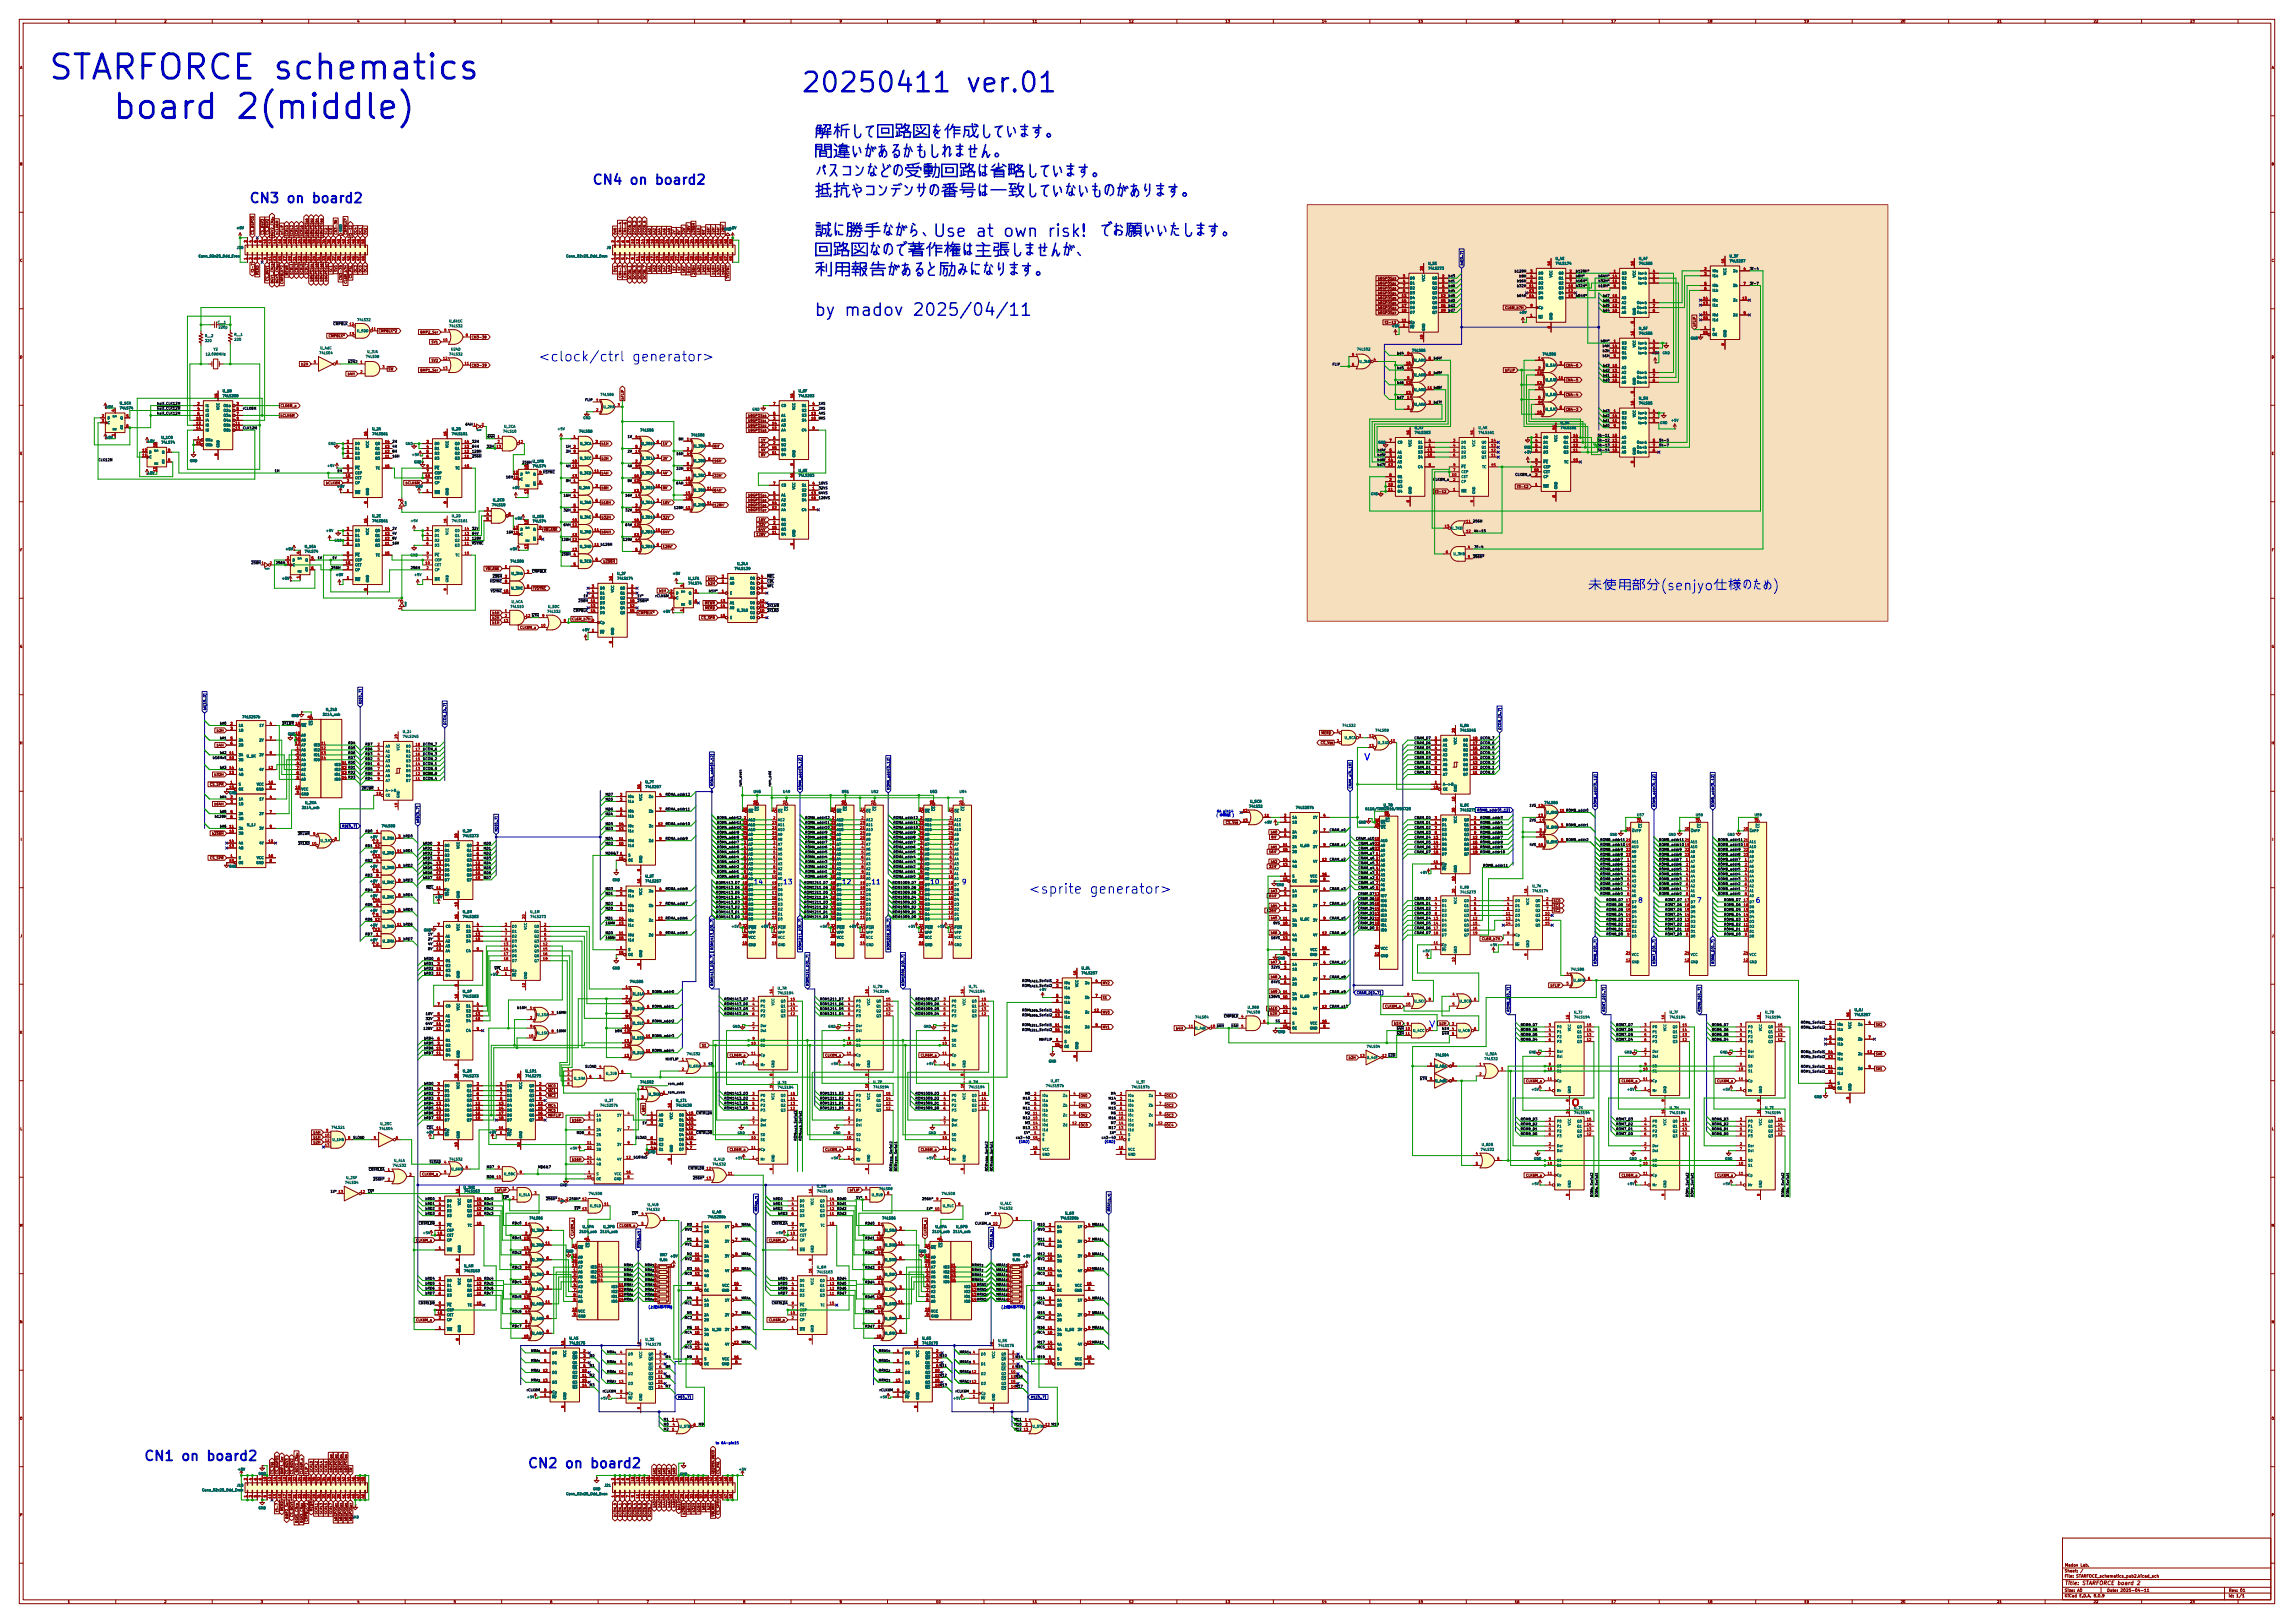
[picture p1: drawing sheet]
<svg xmlns="http://www.w3.org/2000/svg" width="1189mm" height="841mm" viewBox="0 0 1189 841" stroke-linecap="round" stroke-linejoin="round" font-family="sans-serif">
<defs><g id="words">
<g font-size="17.7" fill="#0000c2">
<text x="25" y="43">STARFORCE schematics</text>
<text x="58" y="64">board</text>
<text x="123" y="64">2(middle)</text>
</g>
<g font-size="14.2" fill="#0000c2">
<text x="415" y="50">20250411</text>
<text x="502" y="50">ver.01</text>
</g>
<g font-size="8.8" fill="#0000c2">
<text x="506" y="124">at</text>
<text x="522" y="124">own</text>
<text x="422" y="165">by</text>
<text x="438" y="165">madov</text>
<text x="475" y="165">2025/04/11</text>
</g>
<g font-size="7.1" fill="#0000c2">
<text x="306" y="97">CN4</text>
<text x="327" y="97">on</text>
<text x="343" y="97">board2</text>
<text x="128" y="107">CN3</text>
<text x="150" y="107">on</text>
<text x="165" y="107">board2</text>
<text x="279" y="187">&lt;clock/ctrl</text>
<text x="327" y="187">generator&gt;</text>
<text x="533" y="463">&lt;sprite</text>
<text x="565" y="463">generator&gt;</text>
<text x="74" y="758">CN1</text>
<text x="95" y="758">on</text>
<text x="110" y="758">board2</text>
<text x="273" y="762">CN2</text>
<text x="294" y="762">on</text>
</g>
<text font-size="7.1" fill="#00f" x="706" y="395">v</text>
<g font-size="7.1" fill="#009600">
<text x="741" y="533">v</text>
<text x="309" y="762">board2</text>
</g>
<text font-size="7.1" fill="#f00" x="813" y="575">o</text>
<g font-size="3.5" fill="#0000c2">
<text x="391" y="459">14</text>
<text x="406" y="459">13</text>
<text x="436" y="459">12</text>
<text x="451" y="459">11</text>
<text x="482" y="459">10</text>
<text x="498" y="459">9</text>
<text x="849" y="468">8</text>
<text x="879" y="468">7</text>
<text x="910" y="468">6</text>
</g>
<g font-size="2.8" fill="#840000">
<text x="1070" y="822">Title:</text>
<text x="1080" y="822">STARFORCE board</text>
</g>
<g font-size="2.1" fill="#840000">
<text x="1070" y="815">Sheet:</text>
<text x="1070" y="812">Madov</text>
<text x="1079" y="812">Lab.</text>
<text x="1070" y="818">File:</text>
<text x="1076" y="818">STARFOCE_schematics_pub2.kicad_sch</text>
<text x="1070" y="828">KiCad</text>
<text x="1070" y="825">Size:</text>
<text x="1077" y="825">A0</text>
<text x="1078" y="828">E.D.A.</text>
<text x="1085" y="828">8.0.9</text>
<text x="1092" y="825">Date:</text>
<text x="1099" y="825">2025-04-11</text>
<text x="1155" y="825">Rev:</text>
<text x="1155" y="828">Id:</text>
<text x="1159" y="828">1/1</text>
<text x="1161" y="825">01</text>
</g>
<g font-size="1.8" fill="#840000">
<text x="35" y="12">1</text>
<text x="85" y="12">2</text>
<text x="135" y="12">3</text>
<text x="185" y="12">4</text>
<text x="235" y="12">5</text>
<text x="285" y="12">6</text>
<text x="335" y="12">7</text>
<text x="385" y="12">8</text>
<text x="435" y="12">9</text>
<text x="485" y="12">10</text>
<text x="535" y="12">11</text>
<text x="585" y="12">12</text>
<text x="635" y="12">13</text>
<text x="685" y="12">14</text>
<text x="735" y="12">15</text>
<text x="785" y="12">16</text>
<text x="835" y="12">17</text>
<text x="885" y="12">18</text>
<text x="935" y="12">19</text>
<text x="985" y="12">20</text>
<text x="1035" y="12">21</text>
<text x="1085" y="12">22</text>
<text x="1135" y="12">23</text>
<text x="10" y="36">A</text>
<text x="1177" y="36">A</text>
<text x="10" y="86">B</text>
<text x="1177" y="86">B</text>
<text x="132" y="122" transform="rotate(-90 132 122)">~{CS_BGPOS}</text>
<text x="137" y="122" transform="rotate(-90 137 122)">~{CS_BGV3}</text>
<text x="139" y="122" transform="rotate(-90 139 122)">~{CS_BGV2}</text>
<text x="142" y="123" transform="rotate(-90 142 123)">BGV2_CN_{Dx}</text>
<text x="144" y="122" transform="rotate(-90 144 122)">bCLK6M</text>
<text x="147" y="122" transform="rotate(-90 147 122)">bFLIP</text>
<text x="150" y="123" transform="rotate(-90 150 123)">SCRL0</text>
<text x="152" y="123" transform="rotate(-90 152 123)">SCRL2</text>
<text x="155" y="123" transform="rotate(-90 155 123)">SCRL4</text>
<text x="157" y="123" transform="rotate(-90 157 123)">SCRL6</text>
<text x="160" y="123" transform="rotate(-90 160 123)">bBGPOS_{D0}</text>
<text x="162" y="123" transform="rotate(-90 162 123)">bBGPOS_{D2}</text>
<text x="165" y="123" transform="rotate(-90 165 123)">bBGPOS_{D4}</text>
<text x="167" y="123" transform="rotate(-90 167 123)">bBGPOS_{D6}</text>
<text x="170" y="122" transform="rotate(-90 170 122)">SC2</text>
<text x="172" y="122" transform="rotate(-90 172 122)">SC0</text>
<text x="175" y="122" transform="rotate(-90 175 122)">CN3-38</text>
<text x="180" y="122" transform="rotate(-90 180 122)">~{CMPBLK*}</text>
<text x="183" y="123" transform="rotate(-90 183 123)">f3-12</text>
<text x="185" y="122" transform="rotate(-90 185 122)">OC4</text>
<text x="188" y="122" transform="rotate(-90 188 122)">OC1</text>
<text x="190" y="122" transform="rotate(-90 190 122)">OV2</text>
<text x="320" y="122" transform="rotate(-90 320 122)">OV0</text>
<text x="322" y="122" transform="rotate(-90 322 122)">CN4-4</text>
<text x="325" y="122" transform="rotate(-90 325 122)">CN4-6</text>
<text x="327" y="122" transform="rotate(-90 327 122)">DCON_0</text>
<text x="330" y="122" transform="rotate(-90 330 122)">DCON_2</text>
<text x="332" y="122" transform="rotate(-90 332 122)">DCON_4</text>
<text x="335" y="122" transform="rotate(-90 335 122)">DCON_6</text>
<text x="338" y="122" transform="rotate(-90 338 122)">bA0</text>
<text x="340" y="122" transform="rotate(-90 340 122)">bA2</text>
<text x="343" y="122" transform="rotate(-90 343 122)">bA4</text>
<text x="345" y="122" transform="rotate(-90 345 122)">bA6</text>
<text x="348" y="122" transform="rotate(-90 348 122)">bA8</text>
<text x="350" y="122" transform="rotate(-90 350 122)">2V'</text>
<text x="353" y="122" transform="rotate(-90 353 122)">8V'</text>
<text x="355" y="122" transform="rotate(-90 355 122)">32V'</text>
<text x="358" y="122" transform="rotate(-90 358 122)">128V'</text>
<text x="360" y="122" transform="rotate(-90 360 122)">b~{256H}</text>
<text x="363" y="122" transform="rotate(-90 363 122)">b1H</text>
<text x="365" y="122" transform="rotate(-90 365 122)">8H'</text>
<text x="368" y="122" transform="rotate(-90 368 122)">16H'</text>
<text x="371" y="122" transform="rotate(-90 371 122)">32H'</text>
<text x="373" y="122" transform="rotate(-90 373 122)">64H'</text>
<text x="376" y="122" transform="rotate(-90 376 122)">128H'</text>
<text x="10" y="136">C</text>
<text x="1177" y="136">C</text>
<text x="132" y="141" transform="rotate(-90 132 141)">f3-7</text>
<text x="134" y="143" transform="rotate(-90 134 143)">~{MERD}</text>
<text x="150" y="143" transform="rotate(-90 150 143)">~{MEWR}</text>
<text x="152" y="143" transform="rotate(-90 152 143)">SCRL1</text>
<text x="155" y="143" transform="rotate(-90 155 143)">SCRL3</text>
<text x="157" y="143" transform="rotate(-90 157 143)">SCRL5</text>
<text x="160" y="143" transform="rotate(-90 160 143)">SCRL7</text>
<text x="172" y="141" transform="rotate(-90 172 141)">SC1</text>
<text x="175" y="141" transform="rotate(-90 175 141)">SV0</text>
<text x="185" y="141" transform="rotate(-90 185 141)">OC3</text>
<text x="188" y="141" transform="rotate(-90 188 141)">OC0</text>
<text x="190" y="141" transform="rotate(-90 190 141)">OC2</text>
<text x="320" y="141" transform="rotate(-90 320 141)">OV1</text>
<text x="338" y="141" transform="rotate(-90 338 141)">bA1</text>
<text x="340" y="141" transform="rotate(-90 340 141)">bA3</text>
<text x="343" y="141" transform="rotate(-90 343 141)">bA5</text>
<text x="345" y="141" transform="rotate(-90 345 141)">bA7</text>
<text x="348" y="141" transform="rotate(-90 348 141)">bA9</text>
<text x="350" y="140" transform="rotate(-90 350 140)">1V'</text>
<text x="353" y="140" transform="rotate(-90 353 140)">4V'</text>
<text x="355" y="142" transform="rotate(-90 355 142)">16V'</text>
<text x="358" y="142" transform="rotate(-90 358 142)">64V'</text>
<text x="360" y="142" transform="rotate(-90 360 142)">256H</text>
<text x="363" y="141" transform="rotate(-90 363 141)">b2H</text>
<text x="365" y="141" transform="rotate(-90 365 141)">b4H</text>
<text x="368" y="141" transform="rotate(-90 368 141)">b8H</text>
<text x="371" y="142" transform="rotate(-90 371 142)">b16H</text>
<text x="373" y="142" transform="rotate(-90 373 142)">b32H</text>
<text x="376" y="142" transform="rotate(-90 376 142)">b64H</text>
<text x="139" y="146" transform="rotate(-90 139 146)">~{CS_BGV1}</text>
<text x="142" y="147" transform="rotate(-90 142 147)">BGV1_CN_{CD}</text>
<text x="144" y="147" transform="rotate(-90 144 147)">BGV3_CN_{DX}</text>
<text x="147" y="147" transform="rotate(-90 147 147)">~{CMPBLK*2}</text>
<text x="162" y="146" transform="rotate(-90 162 146)">bBGPOS_{D1}</text>
<text x="165" y="146" transform="rotate(-90 165 146)">bBGPOS_{D3}</text>
<text x="167" y="146" transform="rotate(-90 167 146)">bBGPOS_{D5}</text>
<text x="170" y="146" transform="rotate(-90 170 146)">bBGPOS_{D7}</text>
<text x="177" y="145" transform="rotate(-90 177 145)">CN3-39</text>
<text x="180" y="147" transform="rotate(-90 180 147)">CL6M_b7H</text>
<text x="183" y="144" transform="rotate(-90 183 144)">~{CS_PAL}</text>
<text x="322" y="144" transform="rotate(-90 322 144)">CN4-3</text>
<text x="325" y="144" transform="rotate(-90 325 144)">CN4-5</text>
<text x="327" y="145" transform="rotate(-90 327 145)">DCON_1</text>
<text x="330" y="145" transform="rotate(-90 330 145)">DCON_3</text>
<text x="332" y="145" transform="rotate(-90 332 145)">DCON_5</text>
<text x="335" y="145" transform="rotate(-90 335 145)">DCON_7</text>
<text x="378" y="144" transform="rotate(-90 378 144)">~{TVSYNC}</text>
<text x="714" y="148">bBGPOS_{D1}</text>
<text x="714" y="145">bBGPOS_{D3}</text>
<text x="714" y="150">bBGPOS_{D6}</text>
<text x="714" y="153">bBGPOS_{D4}</text>
<text x="714" y="155">bBGPOS_{D5}</text>
<text x="714" y="158">bBGPOS_{D0}</text>
<text x="714" y="160">bBGPOS_{D2}</text>
<text x="780" y="160">CL6M_b7H</text>
<text x="714" y="163">bBGPOS_{D7}</text>
<text x="718" y="168">f3-12</text>
<text x="196" y="172">~{CMPBLK*2}</text>
<text x="218" y="173">BMP2_Ser</text>
<text x="879" y="169" transform="rotate(-90 879 169)">bFLIP</text>
<text x="170" y="175">~{CMPBLK*}</text>
<text x="223" y="178">SV1</text>
<text x="244" y="176">CN3-38</text>
<text x="10" y="186">D</text>
<text x="1177" y="186">D</text>
<text x="156" y="190">b2H</text>
<text x="223" y="188">SV2</text>
<text x="244" y="190">CN3-39</text>
<text x="811" y="190">CN4-6</text>
<text x="180" y="195">b4H</text>
<text x="201" y="192">~{SW}</text>
<text x="218" y="193">BMP1_Ser</text>
<text x="780" y="193">bFLIP</text>
<text x="811" y="198">CN4-5</text>
<text x="324" y="207" transform="rotate(-90 324 207)">bFLIP</text>
<text x="811" y="205">CN4-4</text>
<text x="54" y="212">+5V</text>
<text x="145" y="211">CLK6M_a</text>
<text x="811" y="213">CN4-3</text>
<text x="145" y="216">bCLK6M</text>
<text x="388" y="216">bBGPOS_{D0}</text>
<text x="388" y="219">bBGPOS_{D1}</text>
<text x="388" y="221">bBGPOS_{D2}</text>
<text x="54" y="228">+5V</text>
<text x="388" y="224">bBGPOS_{D3}</text>
<text x="76" y="229">+5V</text>
<text x="312" y="231">b1H</text>
<text x="343" y="231">1V'</text>
<text x="370" y="232">8H'</text>
<text x="394" y="231">2V'</text>
<text x="394" y="234">4V'</text>
<text x="394" y="229">1V'</text>
<text x="714" y="230">GND</text>
<text x="10" y="236">E</text>
<text x="312" y="238">b2H</text>
<text x="343" y="238">2V'</text>
<text x="370" y="240">16H'</text>
<text x="394" y="237">8V'</text>
<text x="1177" y="236">E</text>
<text x="76" y="246">+5V</text>
<text x="169" y="251">bCLK6M</text>
<text x="210" y="251">bCLK6M</text>
<text x="312" y="246">b4H</text>
<text x="343" y="246">4V'</text>
<text x="370" y="247">32H'</text>
<text x="312" y="254">b8H</text>
<text x="343" y="254">8V'</text>
<text x="370" y="255">64H'</text>
<text x="388" y="257">bBGPOS_{D4}</text>
<text x="744" y="256">f3-12</text>
<text x="786" y="253">f3-12</text>
<text x="312" y="261">b16H</text>
<text x="343" y="261">16V'</text>
<text x="370" y="263">128H'</text>
<text x="388" y="260">bBGPOS_{D5}</text>
<text x="388" y="263">bBGPOS_{D6}</text>
<text x="312" y="269">b32H</text>
<text x="343" y="269">32V'</text>
<text x="388" y="265">bBGPOS_{D7}</text>
<text x="282" y="275">~{VBLANK}</text>
<text x="393" y="270">16V'</text>
<text x="393" y="273">32V'</text>
<text x="393" y="275">64V'</text>
<text x="312" y="277">b64H</text>
<text x="343" y="277">64V'</text>
<text x="392" y="278">128V'</text>
<text x="10" y="286">F</text>
<text x="343" y="284">128V'</text>
<text x="1177" y="286">F</text>
<text x="313" y="292">b~{256H}</text>
<text x="252" y="296">~{VBLANK}</text>
<text x="276" y="306">~{TVSYNC}</text>
<text x="367" y="301">b4H</text>
<text x="367" y="303">b2H</text>
<text x="341" y="307">b1H</text>
<text x="365" y="313">~{MEWR}</text>
<text x="365" y="316">~{MERD}</text>
<text x="255" y="324">b1H</text>
<text x="255" y="318">b4H</text>
<text x="255" y="321">b2H</text>
<text x="296" y="322">CL6M_b7H</text>
<text x="331" y="318">~{CMPBLK*}</text>
<text x="363" y="321">~{CS_SPR}</text>
<text x="269" y="326">CLK6M_a</text>
<text x="10" y="336">G</text>
<text x="1177" y="336">G</text>
<text x="112" y="379">b2H</text>
<text x="685" y="381">~{MERD}</text>
<text x="10" y="386">H</text>
<text x="112" y="387">b4H</text>
<text x="684" y="386">~{CS_V_{90}}</text>
<text x="1177" y="386">H</text>
<text x="109" y="407">~{CS_SPR}</text>
<text x="111" y="402">b32H</text>
<text x="111" y="418">b64H</text>
<text x="11" y="436">I</text>
<text x="110" y="433">b~{256H}</text>
<text x="658" y="432">bA0</text>
<text x="659" y="435">8H'</text>
<text x="1178" y="436">I</text>
<text x="658" y="442">16H'</text>
<text x="658" y="440">bA1</text>
<text x="109" y="445">~{CS_SPR}</text>
<text x="658" y="450">32H'</text>
<text x="658" y="447">bA2</text>
<text x="658" y="465">64H'</text>
<text x="658" y="463">bA3</text>
<text x="805" y="468">SC0</text>
<text x="656" y="473">128H'</text>
<text x="658" y="470">bA4</text>
<text x="805" y="470">SC1</text>
<text x="805" y="473">SC2</text>
<text x="658" y="477">bA5</text>
<text x="10" y="486">J</text>
<text x="658" y="484">bA6</text>
<text x="1177" y="486">J</text>
<text x="768" y="487">CL6M_b7H</text>
<text x="658" y="499">bA7</text>
<text x="658" y="507">bA8</text>
<text x="571" y="510">MV2</text>
<text x="658" y="515">bA9</text>
<text x="803" y="511">bFLIP</text>
<text x="571" y="518">S1</text>
<text x="571" y="525">MV0</text>
<text x="657" y="524">bA10</text>
<text x="658" y="526">b2H</text>
<text x="718" y="522">CLK6M_a</text>
<text x="571" y="533">MV1</text>
<text x="609" y="534">b4H</text>
<text x="722" y="531">b1H</text>
<text x="746" y="531">b2H</text>
<text x="972" y="532">SV2</text>
<text x="10" y="536">K</text>
<text x="1177" y="536">K</text>
<text x="364" y="543">S1</text>
<text x="378" y="548">CLK6M_a</text>
<text x="428" y="548">CLK6M_a</text>
<text x="477" y="548">CLK6M_a</text>
<text x="699" y="549">b2H</text>
<text x="972" y="547">SV0</text>
<text x="972" y="555">SV1</text>
<text x="284" y="564">MC0</text>
<text x="791" y="561">CLK6M_a</text>
<text x="840" y="561">CLK6M_a</text>
<text x="890" y="561">CLK6M_a</text>
<text x="284" y="569">MC2</text>
<text x="284" y="566">MC1</text>
<text x="560" y="569">OV0</text>
<text x="604" y="569">OC1</text>
<text x="284" y="574">MC4</text>
<text x="560" y="574">OV1</text>
<text x="604" y="574">OC2</text>
<text x="284" y="576">MC5</text>
<text x="284" y="579">MHFLIP</text>
<text x="296" y="581">b16H</text>
<text x="334" y="576" transform="rotate(-90 334 576)">b8H</text>
<text x="560" y="579">OV2</text>
<text x="604" y="579">OC3</text>
<text x="10" y="586">L</text>
<text x="162" y="588">b4H</text>
<text x="560" y="584">OC0</text>
<text x="604" y="584">OC4</text>
<text x="1177" y="586">L</text>
<text x="162" y="593">b2H</text>
<text x="162" y="590">b1H</text>
<text x="336" y="598">GND</text>
<text x="378" y="597">CLK6M_a</text>
<text x="428" y="597">CLK6M_a</text>
<text x="477" y="597">CLK6M_a</text>
<text x="296" y="602">b16H</text>
<text x="219" y="609">CLK6M_a</text>
<text x="791" y="610">CLK6M_a</text>
<text x="840" y="610">CLK6M_a</text>
<text x="890" y="610">CLK6M_a</text>
<text x="257" y="618">bFLIP</text>
<text x="440" y="618">bFLIP</text>
<text x="10" y="636">M</text>
<text x="321" y="636">CLK6M_a</text>
<text x="1177" y="636">M</text>
<text x="298" y="641" transform="rotate(-90 298 641)">CLK6M_a</text>
<text x="480" y="641" transform="rotate(-90 480 641)">CLK6M_a</text>
<text x="215" y="644">CLK6M_a</text>
<text x="398" y="644">CLK6M_a</text>
<text x="293" y="649">GND</text>
<text x="476" y="649">GND</text>
<text x="321" y="669">12 MRA_{6}</text>
<text x="321" y="672">13 MRA_{5}</text>
<text x="504" y="669">12 MRA1_{6}</text>
<text x="504" y="672">13 MRA1_{5}</text>
<text x="321" y="674">14 MRA_{4}</text>
<text x="504" y="674">14 MRA1_{4}</text>
<text x="10" y="686">N</text>
<text x="215" y="685">CLK6M_a</text>
<text x="398" y="685">CLK6M_a</text>
<text x="1177" y="686">N</text>
<text x="10" y="736">O</text>
<text x="1177" y="736">O</text>
<text x="144" y="764" transform="rotate(-90 144 764)">~{CS_BGPOS}</text>
<text x="147" y="764" transform="rotate(-90 147 764)">BMP1_Ser</text>
<text x="150" y="764" transform="rotate(-90 150 764)">~{CS_BGV3}</text>
<text x="152" y="764" transform="rotate(-90 152 764)">~{CS_BGV2}</text>
<text x="155" y="763" transform="rotate(-90 155 763)">BGV2_CN_{Dx}</text>
<text x="157" y="764" transform="rotate(-90 157 764)">CLK6M_a</text>
<text x="160" y="764" transform="rotate(-90 160 764)">FLIP</text>
<text x="162" y="763" transform="rotate(-90 162 763)">SCRL0</text>
<text x="165" y="763" transform="rotate(-90 165 763)">SCRL2</text>
<text x="167" y="763" transform="rotate(-90 167 763)">SCRL4</text>
<text x="170" y="763" transform="rotate(-90 170 763)">SCRL6</text>
<text x="172" y="763" transform="rotate(-90 172 763)">bBGPOS_{D0}</text>
<text x="175" y="763" transform="rotate(-90 175 763)">bBGPOS_{D2}</text>
<text x="177" y="763" transform="rotate(-90 177 763)">bBGPOS_{D4}</text>
<text x="180" y="763" transform="rotate(-90 180 763)">bBGPOS_{D6}</text>
<text x="183" y="763" transform="rotate(-90 183 763)">~{SW}</text>
<text x="340" y="764" transform="rotate(-90 340 764)">bA1</text>
<text x="343" y="764" transform="rotate(-90 343 764)">bA3</text>
<text x="345" y="764" transform="rotate(-90 345 764)">bA5</text>
<text x="348" y="764" transform="rotate(-90 348 764)">bA7</text>
<text x="350" y="764" transform="rotate(-90 350 764)">bA9</text>
<text x="371" y="764" transform="rotate(-90 371 764)">~{ADDR9A,9BXX}</text>
<text x="373" y="764" transform="rotate(-90 373 764)">~{CS_PAL}</text>
<text x="10" y="786">P</text>
<text x="144" y="784" transform="rotate(-90 144 784)">f3-7</text>
<text x="147" y="783" transform="rotate(-90 147 783)">~{MERD}</text>
<text x="162" y="783" transform="rotate(-90 162 783)">~{MEWR}</text>
<text x="165" y="785" transform="rotate(-90 165 785)">SCRL1</text>
<text x="167" y="785" transform="rotate(-90 167 785)">SCRL3</text>
<text x="170" y="785" transform="rotate(-90 170 785)">SCRL5</text>
<text x="172" y="785" transform="rotate(-90 172 785)">SCRL7</text>
<text x="340" y="781" transform="rotate(-90 340 781)">bA0</text>
<text x="343" y="781" transform="rotate(-90 343 781)">bA2</text>
<text x="345" y="781" transform="rotate(-90 345 781)">bA4</text>
<text x="348" y="781" transform="rotate(-90 348 781)">bA6</text>
<text x="350" y="781" transform="rotate(-90 350 781)">bA8</text>
<text x="353" y="783" transform="rotate(-90 353 783)">bA10</text>
<text x="355" y="785" transform="rotate(-90 355 785)">b~{256H}</text>
<text x="358" y="784" transform="rotate(-90 358 784)">b64H</text>
<text x="360" y="784" transform="rotate(-90 360 784)">b32H</text>
<text x="363" y="784" transform="rotate(-90 363 784)">b16H</text>
<text x="365" y="783" transform="rotate(-90 365 783)">b8H</text>
<text x="368" y="783" transform="rotate(-90 368 783)">b2H</text>
<text x="371" y="786" transform="rotate(-90 371 786)">~{VBLANK}</text>
<text x="373" y="785" transform="rotate(-90 373 785)">~{CS_SPR}</text>
<text x="1177" y="786">P</text>
<text x="150" y="787" transform="rotate(-90 150 787)">BMP2_Ser</text>
<text x="152" y="786" transform="rotate(-90 152 786)">~{CS_BGV1}</text>
<text x="155" y="789" transform="rotate(-90 155 789)">BGV1_CN_{CD}</text>
<text x="157" y="789" transform="rotate(-90 157 789)">BGV3_CN_{DX}</text>
<text x="160" y="789" transform="rotate(-90 160 789)">~{CMPBLK*2}</text>
<text x="175" y="788" transform="rotate(-90 175 788)">bBGPOS_{D1}</text>
<text x="177" y="788" transform="rotate(-90 177 788)">bBGPOS_{D3}</text>
<text x="180" y="788" transform="rotate(-90 180 788)">bBGPOS_{D5}</text>
<text x="183" y="788" transform="rotate(-90 183 788)">bBGPOS_{D7}</text>
<text x="320" y="786" transform="rotate(-90 320 786)">DCON_0</text>
<text x="322" y="786" transform="rotate(-90 322 786)">DCON_1</text>
<text x="325" y="786" transform="rotate(-90 325 786)">DCON_2</text>
<text x="327" y="786" transform="rotate(-90 327 786)">DCON_3</text>
<text x="330" y="786" transform="rotate(-90 330 786)">DCON_4</text>
<text x="332" y="786" transform="rotate(-90 332 786)">DCON_5</text>
<text x="335" y="786" transform="rotate(-90 335 786)">DCON_6</text>
<text x="338" y="786" transform="rotate(-90 338 786)">DCON_7</text>
<text x="35" y="831">1</text>
<text x="85" y="831">2</text>
<text x="135" y="831">3</text>
<text x="185" y="831">4</text>
<text x="235" y="831">5</text>
<text x="285" y="831">6</text>
<text x="335" y="831">7</text>
<text x="385" y="831">8</text>
<text x="435" y="831">9</text>
<text x="485" y="831">10</text>
<text x="535" y="831">11</text>
<text x="585" y="831">12</text>
<text x="635" y="831">13</text>
<text x="685" y="831">14</text>
<text x="735" y="831">15</text>
<text x="785" y="831">16</text>
<text x="835" y="831">17</text>
<text x="885" y="831">18</text>
<text x="935" y="831">19</text>
<text x="985" y="831">20</text>
<text x="1035" y="831">21</text>
<text x="1085" y="831">22</text>
<text x="1135" y="831">23</text>
</g>
<g font-size="1.8" fill="#006464">
<text x="122" y="119">+5V</text>
<text x="375" y="120">GND</text>
<text x="378" y="119">+5V</text>
<text x="177" y="120" transform="rotate(-90 177 120)">GND</text>
<text x="123" y="129">J20</text>
<text x="314" y="129">J8</text>
<text x="103" y="134">Conn_02x25_Odd_Even</text>
<text x="293" y="134">Conn_02x25_Odd_Even</text>
<text x="740" y="137">U_5E</text>
<text x="806" y="137">74LS174</text>
<text x="806" y="135">U_4E</text>
<text x="849" y="135">U_4F</text>
<text x="849" y="137">74LS85</text>
<text x="896" y="136">74LS257</text>
<text x="896" y="134">U_3F</text>
<text x="740" y="140">74LS273</text>
<text x="797" y="142">D0</text>
<text x="805" y="144" transform="rotate(-90 805 144)">VCC</text>
<text x="808" y="142">Q0</text>
<text x="840" y="142">B3</text>
<text x="848" y="144" transform="rotate(-90 848 144)">VCC</text>
<text x="849" y="142">Ia&gt;b</text>
<text x="887" y="141">I0a</text>
<text x="887" y="144">I1a</text>
<text x="895" y="143" transform="rotate(-90 895 143)">VCC</text>
<text x="898" y="141">Za</text>
<text x="731" y="145">D0</text>
<text x="731" y="148">D1</text>
<text x="739" y="146" transform="rotate(-90 739 146)">VCC</text>
<text x="742" y="145">Q0</text>
<text x="742" y="148">Q1</text>
<text x="797" y="145">D1</text>
<text x="797" y="148">D2</text>
<text x="808" y="145">Q1</text>
<text x="808" y="148">Q2</text>
<text x="840" y="148">B1</text>
<text x="840" y="145">B2</text>
<text x="849" y="145">Ia&lt;b</text>
<text x="849" y="148">Ia=b</text>
<text x="887" y="149">I0b</text>
<text x="898" y="149">Zb</text>
<text x="731" y="155">D4</text>
<text x="731" y="150">D2</text>
<text x="731" y="153">D3</text>
<text x="742" y="155">Q4</text>
<text x="742" y="150">Q2</text>
<text x="742" y="153">Q3</text>
<text x="797" y="150">D3</text>
<text x="797" y="153">D4</text>
<text x="797" y="155">D5</text>
<text x="808" y="150">Q3</text>
<text x="808" y="153">Q4</text>
<text x="808" y="155">Q5</text>
<text x="840" y="155">A3</text>
<text x="840" y="150">B0</text>
<text x="887" y="151">I1b</text>
<text x="731" y="158">D5</text>
<text x="731" y="160">D6</text>
<text x="742" y="158">Q5</text>
<text x="742" y="160">Q6</text>
<text x="797" y="160">Cp</text>
<text x="840" y="160">A1</text>
<text x="840" y="158">A2</text>
<text x="848" y="158">Oa&gt;b</text>
<text x="848" y="160">Oa&lt;b</text>
<text x="887" y="159">I1c</text>
<text x="887" y="156">I0c</text>
<text x="898" y="156">Zc</text>
<text x="113" y="168">C__1</text>
<text x="185" y="167">74LS32</text>
<text x="233" y="167">U_6k1C</text>
<text x="731" y="168">Cp</text>
<text x="731" y="163">D7</text>
<text x="742" y="163">Q7</text>
<text x="787" y="163">+5V</text>
<text x="797" y="165">~{Mr}</text>
<text x="805" y="166" transform="rotate(-90 805 166)">GND</text>
<text x="840" y="163">A0</text>
<text x="848" y="163" transform="rotate(-90 848 163)">GND</text>
<text x="848" y="163">Oa=b</text>
<text x="887" y="167">I1d</text>
<text x="887" y="164">I0d</text>
<text x="898" y="164">Zd</text>
<text x="113" y="170">220p</text>
<text x="185" y="172">U_5DD</text>
<text x="233" y="170">74LS32</text>
<text x="721" y="170">+5V</text>
<text x="731" y="170">~{Mr}</text>
<text x="739" y="172" transform="rotate(-90 739 172)">GND</text>
<text x="849" y="171">U_5F</text>
<text x="849" y="174">74LS85</text>
<text x="887" y="172">S</text>
<text x="106" y="175">R__2</text>
<text x="106" y="177">220</text>
<text x="121" y="174">R__1</text>
<text x="121" y="177">220</text>
<text x="840" y="179">B3</text>
<text x="849" y="179">Ia&gt;b</text>
<text x="876" y="176">GND</text>
<text x="887" y="174">OE</text>
<text x="895" y="175" transform="rotate(-90 895 175)">GND</text>
<text x="106" y="184">12.096MHz</text>
<text x="111" y="182">Y2</text>
<text x="165" y="184">74LS04</text>
<text x="166" y="181">U_4dC</text>
<text x="189" y="186">74LS08</text>
<text x="190" y="183">U_3JA</text>
<text x="233" y="184">74LS32</text>
<text x="234" y="182">U24D</text>
<text x="703" y="182">74LS02</text>
<text x="732" y="182">74LS86</text>
<text x="799" y="184">74LS86</text>
<text x="840" y="184">B1</text>
<text x="840" y="181">B2</text>
<text x="848" y="180" transform="rotate(-90 848 180)">VCC</text>
<text x="849" y="181">Ia&lt;b</text>
<text x="849" y="184">Ia=b</text>
<text x="856" y="184">+5V</text>
<text x="862" y="184">GND</text>
<text x="704" y="188">U_3kB</text>
<text x="733" y="188">U_4HC</text>
<text x="801" y="190">U_5JA</text>
<text x="840" y="191">A3</text>
<text x="840" y="186">B0</text>
<text x="733" y="195">U_4HB</text>
<text x="801" y="198">U_5JD</text>
<text x="840" y="196">A1</text>
<text x="840" y="194">A2</text>
<text x="848" y="194">Oa&gt;b</text>
<text x="848" y="196">Oa&lt;b</text>
<text x="115" y="203">U_1B</text>
<text x="414" y="203">U_6F</text>
<text x="733" y="203">U_4HD</text>
<text x="840" y="199">A0</text>
<text x="848" y="200" transform="rotate(-90 848 200)">GND</text>
<text x="848" y="199">Oa=b</text>
<text x="62" y="210">U_1CA</text>
<text x="115" y="206">74LS368</text>
<text x="311" y="205">74LS86</text>
<text x="414" y="206">74LS283</text>
<text x="801" y="205">U_5JB</text>
<text x="849" y="207">U_5H</text>
<text x="849" y="210">74LS85</text>
<text x="62" y="212">74LS74</text>
<text x="106" y="211">I1</text>
<text x="106" y="214">I2</text>
<text x="114" y="212" transform="rotate(-90 114 212)">VCC</text>
<text x="116" y="211">O1a</text>
<text x="116" y="214">O2a</text>
<text x="313" y="212">U_2HA</text>
<text x="390" y="213">GND</text>
<text x="405" y="211">C0</text>
<text x="412" y="212" transform="rotate(-90 412 212)">VCC</text>
<text x="415" y="214">S2</text>
<text x="415" y="211">S1</text>
<text x="733" y="210">U_4HA</text>
<text x="801" y="213">U_5JC</text>
<text x="840" y="215">B3</text>
<text x="849" y="215">Ia&gt;b</text>
<text x="56" y="217">D</text>
<text x="56" y="220">C</text>
<text x="61" y="216" transform="rotate(-90 61 216)">~{S}</text>
<text x="62" y="217">Q</text>
<text x="106" y="219">I4</text>
<text x="106" y="221">I5</text>
<text x="106" y="216">I3</text>
<text x="116" y="221">O5b</text>
<text x="116" y="216">O3a</text>
<text x="116" y="219">O4a</text>
<text x="261" y="222">U_2CA</text>
<text x="302" y="217">GND</text>
<text x="405" y="221">A3</text>
<text x="405" y="219">A2</text>
<text x="405" y="216">A1</text>
<text x="415" y="219">S4</text>
<text x="415" y="216">S3</text>
<text x="809" y="220">U_5K</text>
<text x="840" y="220">B1</text>
<text x="840" y="217">B2</text>
<text x="848" y="216" transform="rotate(-90 848 216)">VCC</text>
<text x="849" y="217">Ia&lt;b</text>
<text x="849" y="220">Ia=b</text>
<text x="860" y="220">GND</text>
<text x="866" y="219">+5V</text>
<text x="61" y="223" transform="rotate(-90 61 223)">~{R}</text>
<text x="62" y="222">~{Q}</text>
<text x="83" y="228">U_1CB</text>
<text x="106" y="224">I6</text>
<text x="116" y="224">O6b</text>
<text x="193" y="226">74LS161</text>
<text x="193" y="223">U_2A</text>
<text x="234" y="226">74LS161</text>
<text x="234" y="223">U_2B</text>
<text x="261" y="224">74LS10</text>
<text x="289" y="223">+5V</text>
<text x="300" y="224">74LS08</text>
<text x="332" y="224">74LS86</text>
<text x="358" y="226">74LS86</text>
<text x="405" y="224">A4</text>
<text x="415" y="224">C4</text>
<text x="733" y="225">74LS283</text>
<text x="733" y="222">U_4J</text>
<text x="766" y="225">74LS161</text>
<text x="766" y="222">U_4K</text>
<text x="800" y="228">D0</text>
<text x="809" y="222">74LS161</text>
<text x="810" y="228">Q0</text>
<text x="840" y="228">A3</text>
<text x="840" y="222">B0</text>
<text x="83" y="230">74LS74</text>
<text x="106" y="229">OEa</text>
<text x="106" y="231">OEb</text>
<text x="114" y="232" transform="rotate(-90 114 232)">GND</text>
<text x="170" y="231">GND</text>
<text x="184" y="231">D0</text>
<text x="184" y="233">D1</text>
<text x="191" y="232" transform="rotate(-90 191 232)">VCC</text>
<text x="194" y="233">Q1</text>
<text x="194" y="231">Q0</text>
<text x="210" y="231">GND</text>
<text x="225" y="231">D0</text>
<text x="225" y="233">D1</text>
<text x="233" y="232" transform="rotate(-90 233 232)">VCC</text>
<text x="236" y="233">Q1</text>
<text x="236" y="231">Q0</text>
<text x="300" y="231">U_3CA</text>
<text x="332" y="231">U_3E1B</text>
<text x="360" y="232">U_3BA</text>
<text x="405" y="234">B3</text>
<text x="405" y="231">B2</text>
<text x="405" y="229">B1</text>
<text x="724" y="230">C0</text>
<text x="732" y="232" transform="rotate(-90 732 232)">VCC</text>
<text x="735" y="233">S2</text>
<text x="735" y="230">S1</text>
<text x="757" y="230">D0</text>
<text x="757" y="233">D1</text>
<text x="765" y="232" transform="rotate(-90 765 232)">VCC</text>
<text x="768" y="233">Q1</text>
<text x="768" y="230">Q0</text>
<text x="800" y="230">D1</text>
<text x="800" y="233">D2</text>
<text x="807" y="229" transform="rotate(-90 807 229)">VCC</text>
<text x="810" y="233">Q2</text>
<text x="810" y="230">Q1</text>
<text x="840" y="233">A1</text>
<text x="840" y="230">A2</text>
<text x="848" y="230">Oa&gt;b</text>
<text x="848" y="233">Oa&lt;b</text>
<text x="77" y="238">C</text>
<text x="77" y="235">D</text>
<text x="82" y="234" transform="rotate(-90 82 234)">~{S}</text>
<text x="84" y="235">Q</text>
<text x="98" y="240">GND</text>
<text x="184" y="236">D2</text>
<text x="184" y="238">D3</text>
<text x="194" y="238">Q3</text>
<text x="194" y="236">Q2</text>
<text x="213" y="236">+5V</text>
<text x="225" y="236">D2</text>
<text x="225" y="238">D3</text>
<text x="236" y="238">Q3</text>
<text x="236" y="236">Q2</text>
<text x="276" y="240">U_1FB</text>
<text x="300" y="238">U_3CC</text>
<text x="332" y="238">U_3E1A</text>
<text x="359" y="240">U_3BB</text>
<text x="405" y="236">B4</text>
<text x="412" y="237" transform="rotate(-90 412 237)">GND</text>
<text x="724" y="238">A2</text>
<text x="724" y="235">A1</text>
<text x="735" y="238">S4</text>
<text x="735" y="235">S3</text>
<text x="757" y="235">D2</text>
<text x="757" y="238">D3</text>
<text x="768" y="238">Q3</text>
<text x="768" y="235">Q2</text>
<text x="790" y="235">+5V</text>
<text x="800" y="235">D3</text>
<text x="810" y="235">Q3</text>
<text x="840" y="235">A0</text>
<text x="848" y="236" transform="rotate(-90 848 236)">GND</text>
<text x="848" y="235">Oa=b</text>
<text x="82" y="241" transform="rotate(-90 82 241)">~{R}</text>
<text x="84" y="240">~{Q}</text>
<text x="169" y="242">+5V</text>
<text x="184" y="246">CEP</text>
<text x="184" y="243">~{PE}</text>
<text x="195" y="243">TC</text>
<text x="214" y="240">GND</text>
<text x="225" y="246">CEP</text>
<text x="225" y="243">~{PE}</text>
<text x="236" y="243">TC</text>
<text x="275" y="246" transform="rotate(-90 275 246)">~{S}</text>
<text x="276" y="242">74LS74</text>
<text x="300" y="246">U_3CD</text>
<text x="332" y="246">U_3E1C</text>
<text x="414" y="245">U_6E</text>
<text x="724" y="243">A4</text>
<text x="724" y="240">A3</text>
<text x="735" y="243">C4</text>
<text x="757" y="245">CEP</text>
<text x="757" y="243">~{PE}</text>
<text x="768" y="243">TC</text>
<text x="800" y="245">CET</text>
<text x="800" y="243">CEP</text>
<text x="800" y="240">~{PE}</text>
<text x="811" y="240">TC</text>
<text x="184" y="249">CET</text>
<text x="184" y="251">CP</text>
<text x="225" y="249">CET</text>
<text x="225" y="251">CP</text>
<text x="270" y="249">C</text>
<text x="270" y="247">D</text>
<text x="276" y="252">~{Q}</text>
<text x="276" y="247">Q</text>
<text x="359" y="247">U_3BC</text>
<text x="414" y="247">74LS283</text>
<text x="724" y="250">B2</text>
<text x="724" y="248">B1</text>
<text x="757" y="248">CET</text>
<text x="757" y="250">CP</text>
<text x="800" y="248">CP</text>
<text x="174" y="253">+5V</text>
<text x="184" y="256">~{MR}</text>
<text x="191" y="257" transform="rotate(-90 191 257)">GND</text>
<text x="215" y="253">+5V</text>
<text x="225" y="256">~{MR}</text>
<text x="233" y="257" transform="rotate(-90 233 257)">GND</text>
<text x="265" y="254">+5V</text>
<text x="275" y="252" transform="rotate(-90 275 252)">~{R}</text>
<text x="300" y="254">U_3AA</text>
<text x="332" y="254">U_3E1D</text>
<text x="359" y="255">U_3BD</text>
<text x="405" y="257">A1</text>
<text x="405" y="252">C0</text>
<text x="412" y="254" transform="rotate(-90 412 254)">VCC</text>
<text x="415" y="255">S2</text>
<text x="415" y="257">S3</text>
<text x="415" y="252">S1</text>
<text x="710" y="257">GND</text>
<text x="724" y="255">B4</text>
<text x="724" y="253">B3</text>
<text x="732" y="256" transform="rotate(-90 732 256)">GND</text>
<text x="757" y="255">~{MR}</text>
<text x="765" y="256" transform="rotate(-90 765 256)">GND</text>
<text x="800" y="253">~{MR}</text>
<text x="807" y="254" transform="rotate(-90 807 254)">GND</text>
<text x="255" y="262">74LS10</text>
<text x="255" y="260">U_2CB</text>
<text x="300" y="261">U_3AB</text>
<text x="332" y="261">U_3D1A</text>
<text x="359" y="262">U_2HD</text>
<text x="405" y="262">A3</text>
<text x="405" y="260">A2</text>
<text x="415" y="260">S4</text>
<text x="193" y="268">U_2E</text>
<text x="234" y="268">U_2D</text>
<text x="267" y="269">+5V</text>
<text x="276" y="268">U_1EB</text>
<text x="300" y="269">U_3AC</text>
<text x="332" y="269">U_3D1C</text>
<text x="405" y="265">A4</text>
<text x="415" y="265">C4</text>
<text x="169" y="276">+5V</text>
<text x="184" y="276">D0</text>
<text x="193" y="271">74LS161</text>
<text x="194" y="276">Q0</text>
<text x="213" y="271">+5V</text>
<text x="225" y="276">D0</text>
<text x="234" y="271">74LS161</text>
<text x="236" y="276">Q0</text>
<text x="270" y="275">D</text>
<text x="275" y="274" transform="rotate(-90 275 274)">~{S}</text>
<text x="276" y="271">74LS74</text>
<text x="276" y="275">Q</text>
<text x="405" y="275">B3</text>
<text x="405" y="273">B2</text>
<text x="405" y="270">B1</text>
<text x="752" y="275">U_3KD</text>
<text x="173" y="281">GND</text>
<text x="184" y="278">D1</text>
<text x="184" y="281">D2</text>
<text x="191" y="277" transform="rotate(-90 191 277)">VCC</text>
<text x="194" y="281">Q2</text>
<text x="194" y="278">Q1</text>
<text x="225" y="278">D1</text>
<text x="225" y="281">D2</text>
<text x="233" y="277" transform="rotate(-90 233 277)">VCC</text>
<text x="236" y="281">Q2</text>
<text x="236" y="278">Q1</text>
<text x="270" y="278">C</text>
<text x="275" y="281" transform="rotate(-90 275 281)">~{R}</text>
<text x="276" y="280">~{Q}</text>
<text x="300" y="276">U_3AD</text>
<text x="332" y="276">U_3D1D</text>
<text x="405" y="278">B4</text>
<text x="412" y="278" transform="rotate(-90 412 278)">GND</text>
<text x="148" y="285">+5V</text>
<text x="158" y="284">U_1EA</text>
<text x="158" y="287">74LS74</text>
<text x="184" y="283">D3</text>
<text x="194" y="283">Q3</text>
<text x="225" y="283">D3</text>
<text x="236" y="283">Q3</text>
<text x="264" y="285">+5V</text>
<text x="300" y="284">U_3HD</text>
<text x="332" y="284">U_3D1B</text>
<text x="753" y="288">U_3HB</text>
<text x="152" y="291">D</text>
<text x="152" y="294">C</text>
<text x="156" y="290" transform="rotate(-90 156 290)">~{S}</text>
<text x="158" y="291">Q</text>
<text x="184" y="294">CET</text>
<text x="184" y="291">CEP</text>
<text x="184" y="289">~{PE}</text>
<text x="195" y="289">TC</text>
<text x="213" y="289">GND</text>
<text x="225" y="294">CET</text>
<text x="225" y="291">CEP</text>
<text x="225" y="289">~{PE}</text>
<text x="236" y="289">TC</text>
<text x="264" y="292">74LS08</text>
<text x="300" y="292">U_3CB</text>
<text x="382" y="293">U_3LA</text>
<text x="156" y="297" transform="rotate(-90 156 297)">~{R}</text>
<text x="158" y="296">~{Q}</text>
<text x="174" y="299">+5V</text>
<text x="184" y="296">CP</text>
<text x="214" y="299">+5V</text>
<text x="225" y="296">CP</text>
<text x="265" y="298">U_3HA</text>
<text x="320" y="298">U_2F</text>
<text x="348" y="298">+5V</text>
<text x="381" y="296">74LS139</text>
<text x="146" y="301">+5V</text>
<text x="184" y="301">~{MR}</text>
<text x="191" y="302" transform="rotate(-90 191 302)">GND</text>
<text x="225" y="301">~{MR}</text>
<text x="233" y="302" transform="rotate(-90 233 302)">GND</text>
<text x="265" y="306">U_3HC</text>
<text x="311" y="306">D0</text>
<text x="320" y="301">74LS174</text>
<text x="321" y="306">Q0</text>
<text x="357" y="301">U_1FA</text>
<text x="357" y="303">74LS74</text>
<text x="378" y="303">A0</text>
<text x="378" y="301">A1</text>
<text x="389" y="301">O0</text>
<text x="389" y="303">O1</text>
<text x="389" y="306">O2</text>
<text x="311" y="308">D1</text>
<text x="311" y="311">D2</text>
<text x="318" y="307" transform="rotate(-90 318 307)">VCC</text>
<text x="321" y="308">Q1</text>
<text x="321" y="311">Q2</text>
<text x="350" y="308">D</text>
<text x="350" y="311">C</text>
<text x="355" y="307" transform="rotate(-90 355 307)">~{S}</text>
<text x="357" y="308">Q</text>
<text x="378" y="308">E</text>
<text x="389" y="308">O3</text>
<text x="264" y="315">74LS10</text>
<text x="265" y="313">U_4CA</text>
<text x="283" y="318">74LS32</text>
<text x="284" y="315">U_5DC</text>
<text x="311" y="313">D3</text>
<text x="311" y="316">D4</text>
<text x="321" y="313">Q3</text>
<text x="321" y="316">Q4</text>
<text x="343" y="318">+5V</text>
<text x="355" y="314" transform="rotate(-90 355 314)">~{R}</text>
<text x="357" y="313">~{Q}</text>
<text x="378" y="313">A1</text>
<text x="378" y="316">A0</text>
<text x="382" y="317">U_3LB</text>
<text x="389" y="316">O1</text>
<text x="389" y="313">O0</text>
<text x="311" y="318">D5</text>
<text x="311" y="323">Cp</text>
<text x="321" y="318">Q5</text>
<text x="378" y="321">E</text>
<text x="389" y="318">O2</text>
<text x="389" y="321">O3</text>
<text x="301" y="327">+5V</text>
<text x="311" y="329">~{Mr}</text>
<text x="318" y="329" transform="rotate(-90 318 329)">GND</text>
<text x="151" y="372">GND</text>
<text x="167" y="371">2114_usb</text>
<text x="169" y="369">U_2LB</text>
<text x="124" y="377">1A</text>
<text x="125" y="372">74LS257b</text>
<text x="134" y="377">1Y</text>
<text x="156" y="377">~{WE}</text>
<text x="162" y="376" transform="rotate(-90 162 376)">~{CS}</text>
<text x="695" y="377">74LS32</text>
<text x="757" y="377">U_8A</text>
<text x="124" y="379">1B</text>
<text x="156" y="382">A9</text>
<text x="209" y="382">74LS245</text>
<text x="209" y="380">U_2J</text>
<text x="697" y="383">U_5CA</text>
<text x="713" y="379">74LS08</text>
<text x="757" y="379">74LS245</text>
<text x="124" y="384">2A</text>
<text x="124" y="387">2B</text>
<text x="134" y="384">2Y</text>
<text x="156" y="389">A6</text>
<text x="156" y="384">A8</text>
<text x="156" y="387">A7</text>
<text x="163" y="387">IO3</text>
<text x="163" y="389">IO2</text>
<text x="200" y="388">A0</text>
<text x="207" y="389" transform="rotate(-90 207 389)">VCC</text>
<text x="210" y="388">B0</text>
<text x="714" y="386">U_3JD</text>
<text x="748" y="384">A0</text>
<text x="748" y="387">A1</text>
<text x="748" y="389">A2</text>
<text x="755" y="386" transform="rotate(-90 755 386)">VCC</text>
<text x="758" y="389">B2</text>
<text x="758" y="387">B1</text>
<text x="758" y="384">B0</text>
<text x="124" y="395">3B</text>
<text x="124" y="392">3A</text>
<text x="128" y="393">U_1K</text>
<text x="134" y="392">3Y</text>
<text x="156" y="392">A5</text>
<text x="156" y="395">A4</text>
<text x="163" y="392">IO1</text>
<text x="163" y="395">IO0</text>
<text x="200" y="390">A1</text>
<text x="200" y="393">A2</text>
<text x="200" y="395">A3</text>
<text x="210" y="395">B3</text>
<text x="210" y="393">B2</text>
<text x="210" y="390">B1</text>
<text x="748" y="392">A3</text>
<text x="748" y="395">A4</text>
<text x="758" y="395">B4</text>
<text x="758" y="392">B3</text>
<text x="124" y="400">4A</text>
<text x="134" y="400">4Y</text>
<text x="156" y="397">A3</text>
<text x="156" y="400">A2</text>
<text x="173" y="397">IO3</text>
<text x="173" y="400">IO2</text>
<text x="200" y="398">A4</text>
<text x="200" y="400">A5</text>
<text x="210" y="400">B5</text>
<text x="210" y="398">B4</text>
<text x="748" y="397">A5</text>
<text x="748" y="400">A6</text>
<text x="758" y="400">B6</text>
<text x="758" y="397">B5</text>
<text x="124" y="407">S</text>
<text x="124" y="402">4B</text>
<text x="133" y="407">VCC</text>
<text x="156" y="405">A0</text>
<text x="156" y="402">A1</text>
<text x="173" y="402">IO1</text>
<text x="173" y="405">IO0</text>
<text x="200" y="403">A6</text>
<text x="200" y="405">A7</text>
<text x="210" y="405">B7</text>
<text x="210" y="403">B6</text>
<text x="334" y="406">U_7T</text>
<text x="748" y="407">A-&gt;B</text>
<text x="748" y="402">A7</text>
<text x="758" y="402">B7</text>
<text x="119" y="412">GND</text>
<text x="124" y="410">OE</text>
<text x="133" y="410">GND</text>
<text x="156" y="410">VCC</text>
<text x="156" y="412">GND</text>
<text x="200" y="410">A-&gt;B</text>
<text x="200" y="413">CE</text>
<text x="207" y="414" transform="rotate(-90 207 414)">GND</text>
<text x="326" y="414">I0a</text>
<text x="334" y="409">74LS257</text>
<text x="336" y="414">Za</text>
<text x="390" y="411">U45</text>
<text x="406" y="411">U49</text>
<text x="436" y="411">U51</text>
<text x="451" y="411">U52</text>
<text x="482" y="411">U53</text>
<text x="497" y="411">U54</text>
<text x="748" y="410">CE</text>
<text x="755" y="410" transform="rotate(-90 755 410)">GND</text>
<text x="124" y="415">1A</text>
<text x="124" y="417">1B</text>
<text x="134" y="415">1Y</text>
<text x="156" y="419">2114_usb</text>
<text x="158" y="417">U_2KA</text>
<text x="326" y="416">I1a</text>
<text x="333" y="415" transform="rotate(-90 333 415)">VCC</text>
<text x="647" y="419">74LS32</text>
<text x="648" y="416">U_5CD</text>
<text x="671" y="419">74LS257b</text>
<text x="708" y="420">6116/TMM2016/M58725</text>
<text x="717" y="418">U_7B</text>
<text x="757" y="418">U_8C</text>
<text x="800" y="417">74LS86</text>
<text x="124" y="423">2A</text>
<text x="124" y="425">2B</text>
<text x="134" y="423">2Y</text>
<text x="326" y="421">I0b</text>
<text x="326" y="424">I1b</text>
<text x="336" y="421">Zb</text>
<text x="388" y="426">A12</text>
<text x="388" y="421">~{OE}</text>
<text x="393" y="420" transform="rotate(-90 393 420)">~{CE}</text>
<text x="403" y="426">A12</text>
<text x="403" y="421">~{OE}</text>
<text x="409" y="420" transform="rotate(-90 409 420)">~{CE}</text>
<text x="434" y="426">A12</text>
<text x="434" y="421">~{OE}</text>
<text x="439" y="420" transform="rotate(-90 439 420)">~{CE}</text>
<text x="449" y="426">A12</text>
<text x="449" y="421">~{OE}</text>
<text x="454" y="420" transform="rotate(-90 454 420)">~{CE}</text>
<text x="479" y="426">A12</text>
<text x="479" y="421">~{OE}</text>
<text x="485" y="420" transform="rotate(-90 485 420)">~{CE}</text>
<text x="495" y="426">A12</text>
<text x="495" y="421">~{OE}</text>
<text x="500" y="420" transform="rotate(-90 500 420)">~{CE}</text>
<text x="670" y="424">1A</text>
<text x="680" y="424">1Y</text>
<text x="747" y="426">D0</text>
<text x="757" y="421">74LS273</text>
<text x="759" y="426">Q0</text>
<text x="801" y="422">U_6HD</text>
<text x="848" y="423">U57</text>
<text x="879" y="423">U58</text>
<text x="909" y="423">U59</text>
<text x="124" y="430">3A</text>
<text x="128" y="428">U_1J</text>
<text x="134" y="430">3Y</text>
<text x="198" y="429">74LS08</text>
<text x="240" y="431">U_2P</text>
<text x="326" y="431">I1c</text>
<text x="326" y="429">I0c</text>
<text x="336" y="429">Zc</text>
<text x="388" y="431">A10</text>
<text x="388" y="428">A11</text>
<text x="403" y="431">A10</text>
<text x="403" y="428">A11</text>
<text x="434" y="431">A10</text>
<text x="434" y="428">A11</text>
<text x="449" y="431">A10</text>
<text x="449" y="428">A11</text>
<text x="479" y="431">A10</text>
<text x="479" y="428">A11</text>
<text x="495" y="431">A10</text>
<text x="495" y="428">A11</text>
<text x="655" y="427">+5V</text>
<text x="670" y="427">1B</text>
<text x="704" y="427">GND</text>
<text x="716" y="427">~{OE}</text>
<text x="716" y="429">~{WE}</text>
<text x="720" y="426" transform="rotate(-90 720 426)">~{CS}</text>
<text x="747" y="428">D1</text>
<text x="747" y="431">D2</text>
<text x="755" y="427" transform="rotate(-90 755 427)">VCC</text>
<text x="759" y="428">Q1</text>
<text x="759" y="431">Q2</text>
<text x="801" y="429">U_6HA</text>
<text x="846" y="431">~{G}VPP</text>
<text x="851" y="429" transform="rotate(-90 851 429)">~{CE}</text>
<text x="876" y="431">~{G}VPP</text>
<text x="882" y="429" transform="rotate(-90 882 429)">~{CE}</text>
<text x="907" y="431">~{G}VPP</text>
<text x="912" y="429" transform="rotate(-90 912 429)">~{CE}</text>
<text x="124" y="433">3B</text>
<text x="124" y="438">4A</text>
<text x="134" y="438">4Y</text>
<text x="166" y="436">U_3JC</text>
<text x="192" y="435">+5V</text>
<text x="198" y="435">U_2NA</text>
<text x="240" y="434">74LS273</text>
<text x="326" y="436">I0d</text>
<text x="336" y="436">Zd</text>
<text x="388" y="433">A9</text>
<text x="388" y="436">A8</text>
<text x="403" y="433">A9</text>
<text x="403" y="436">A8</text>
<text x="434" y="433">A9</text>
<text x="434" y="436">A8</text>
<text x="449" y="433">A9</text>
<text x="449" y="436">A8</text>
<text x="479" y="433">A9</text>
<text x="479" y="436">A8</text>
<text x="495" y="433">A9</text>
<text x="495" y="436">A8</text>
<text x="670" y="432">2A</text>
<text x="670" y="435">2B</text>
<text x="680" y="432">2Y</text>
<text x="716" y="436">A10</text>
<text x="747" y="436">D4</text>
<text x="747" y="433">D3</text>
<text x="759" y="436">Q4</text>
<text x="759" y="433">Q3</text>
<text x="801" y="437">U_6HC</text>
<text x="834" y="433">GND</text>
<text x="846" y="437">A11</text>
<text x="865" y="433">GND</text>
<text x="876" y="437">A11</text>
<text x="895" y="433">GND</text>
<text x="907" y="437">A11</text>
<text x="124" y="440">4B</text>
<text x="192" y="442">+5V</text>
<text x="198" y="443">U_2ND</text>
<text x="230" y="439">D0</text>
<text x="230" y="442">D1</text>
<text x="238" y="440" transform="rotate(-90 238 440)">VCC</text>
<text x="242" y="439">Q0</text>
<text x="242" y="442">Q1</text>
<text x="326" y="439">I1d</text>
<text x="388" y="438">A7</text>
<text x="388" y="441">A6</text>
<text x="388" y="443">A5</text>
<text x="403" y="438">A7</text>
<text x="403" y="441">A6</text>
<text x="403" y="443">A5</text>
<text x="434" y="438">A7</text>
<text x="434" y="441">A6</text>
<text x="434" y="443">A5</text>
<text x="449" y="438">A7</text>
<text x="449" y="441">A6</text>
<text x="449" y="443">A5</text>
<text x="479" y="438">A7</text>
<text x="479" y="441">A6</text>
<text x="479" y="443">A5</text>
<text x="495" y="438">A7</text>
<text x="495" y="441">A6</text>
<text x="495" y="443">A5</text>
<text x="670" y="442">3B</text>
<text x="670" y="440">3A</text>
<text x="674" y="439">U_6B</text>
<text x="680" y="440">3Y</text>
<text x="716" y="439">A9</text>
<text x="716" y="442">A8</text>
<text x="747" y="438">D5</text>
<text x="747" y="441">D6</text>
<text x="747" y="443">D7</text>
<text x="759" y="438">Q5</text>
<text x="759" y="441">Q6</text>
<text x="759" y="443">Q7</text>
<text x="846" y="440">A10</text>
<text x="846" y="442">A9</text>
<text x="876" y="440">A10</text>
<text x="876" y="442">A9</text>
<text x="907" y="440">A10</text>
<text x="907" y="442">A9</text>
<text x="119" y="450">GND</text>
<text x="124" y="445">S</text>
<text x="124" y="448">OE</text>
<text x="133" y="448">GND</text>
<text x="133" y="445">VCC</text>
<text x="192" y="450">+5V</text>
<text x="230" y="449">D4</text>
<text x="230" y="444">D2</text>
<text x="230" y="447">D3</text>
<text x="242" y="449">Q4</text>
<text x="242" y="444">Q2</text>
<text x="242" y="447">Q3</text>
<text x="326" y="444">S</text>
<text x="326" y="447">OE</text>
<text x="333" y="447" transform="rotate(-90 333 447)">GND</text>
<text x="388" y="446">A4</text>
<text x="388" y="449">A3</text>
<text x="403" y="446">A4</text>
<text x="403" y="449">A3</text>
<text x="434" y="446">A4</text>
<text x="434" y="449">A3</text>
<text x="449" y="446">A4</text>
<text x="449" y="449">A3</text>
<text x="479" y="446">A4</text>
<text x="479" y="449">A3</text>
<text x="495" y="446">A4</text>
<text x="495" y="449">A3</text>
<text x="670" y="450">4B</text>
<text x="670" y="447">4A</text>
<text x="680" y="447">4Y</text>
<text x="716" y="444">A7</text>
<text x="716" y="447">A6</text>
<text x="716" y="449">A5</text>
<text x="747" y="449">Cp</text>
<text x="846" y="447">A7</text>
<text x="846" y="450">A6</text>
<text x="846" y="445">A8</text>
<text x="876" y="447">A7</text>
<text x="876" y="450">A6</text>
<text x="876" y="445">A8</text>
<text x="907" y="447">A7</text>
<text x="907" y="450">A6</text>
<text x="907" y="445">A8</text>
<text x="198" y="450">U_2MB</text>
<text x="230" y="452">D5</text>
<text x="230" y="454">D6</text>
<text x="242" y="452">Q5</text>
<text x="242" y="454">Q6</text>
<text x="334" y="455">U_8T</text>
<text x="388" y="451">A2</text>
<text x="388" y="454">A1</text>
<text x="403" y="451">A2</text>
<text x="403" y="454">A1</text>
<text x="434" y="451">A2</text>
<text x="434" y="454">A1</text>
<text x="449" y="451">A2</text>
<text x="449" y="454">A1</text>
<text x="479" y="451">A2</text>
<text x="479" y="454">A1</text>
<text x="495" y="451">A2</text>
<text x="495" y="454">A1</text>
<text x="670" y="455">S</text>
<text x="679" y="455">VCC</text>
<text x="716" y="452">A4</text>
<text x="716" y="454">A3</text>
<text x="736" y="453">+5V</text>
<text x="747" y="451">~{Mr}</text>
<text x="755" y="452" transform="rotate(-90 755 452)">GND</text>
<text x="846" y="452">A5</text>
<text x="846" y="455">A4</text>
<text x="876" y="452">A5</text>
<text x="876" y="455">A4</text>
<text x="907" y="452">A5</text>
<text x="907" y="455">A4</text>
<text x="192" y="457">+5V</text>
<text x="198" y="458">U_2MC</text>
<text x="230" y="462">Cp</text>
<text x="230" y="457">D7</text>
<text x="242" y="457">Q7</text>
<text x="317" y="457">GND</text>
<text x="334" y="457">74LS257</text>
<text x="388" y="456">A0</text>
<text x="388" y="462">D6</text>
<text x="388" y="459">D7</text>
<text x="403" y="456">A0</text>
<text x="403" y="462">D6</text>
<text x="403" y="459">D7</text>
<text x="434" y="456">A0</text>
<text x="434" y="462">D6</text>
<text x="434" y="459">D7</text>
<text x="449" y="456">A0</text>
<text x="449" y="462">D6</text>
<text x="449" y="459">D7</text>
<text x="479" y="456">A0</text>
<text x="479" y="462">D6</text>
<text x="479" y="459">D7</text>
<text x="495" y="456">A0</text>
<text x="495" y="462">D6</text>
<text x="495" y="459">D7</text>
<text x="662" y="459">GND</text>
<text x="670" y="457">OE</text>
<text x="679" y="457">GND</text>
<text x="716" y="457">A2</text>
<text x="716" y="459">A1</text>
<text x="716" y="462">A0</text>
<text x="757" y="461">U_8B</text>
<text x="794" y="460">U_7A</text>
<text x="846" y="457">A3</text>
<text x="846" y="460">A2</text>
<text x="876" y="457">A3</text>
<text x="876" y="460">A2</text>
<text x="907" y="457">A3</text>
<text x="907" y="460">A2</text>
<text x="192" y="465">+5V</text>
<text x="198" y="466">U_2NC</text>
<text x="225" y="466">+5V</text>
<text x="230" y="464">~{Mr}</text>
<text x="238" y="466" transform="rotate(-90 238 466)">GND</text>
<text x="326" y="463">I0a</text>
<text x="326" y="465">I1a</text>
<text x="333" y="464" transform="rotate(-90 333 464)">VCC</text>
<text x="336" y="463">Za</text>
<text x="388" y="467">D4</text>
<text x="388" y="464">D5</text>
<text x="403" y="467">D4</text>
<text x="403" y="464">D5</text>
<text x="434" y="467">D4</text>
<text x="434" y="464">D5</text>
<text x="449" y="467">D4</text>
<text x="449" y="464">D5</text>
<text x="479" y="467">D4</text>
<text x="479" y="464">D5</text>
<text x="495" y="467">D4</text>
<text x="495" y="464">D5</text>
<text x="670" y="463">1A</text>
<text x="670" y="465">1B</text>
<text x="680" y="463">1Y</text>
<text x="716" y="468">IO6</text>
<text x="716" y="465">IO7</text>
<text x="747" y="468">D0</text>
<text x="757" y="463">74LS273</text>
<text x="759" y="468">Q0</text>
<text x="785" y="468">D0</text>
<text x="794" y="463">74LS174</text>
<text x="796" y="468">Q0</text>
<text x="846" y="463">A1</text>
<text x="846" y="465">A0</text>
<text x="876" y="463">A1</text>
<text x="876" y="465">A0</text>
<text x="907" y="463">A1</text>
<text x="907" y="465">A0</text>
<text x="192" y="473">+5V</text>
<text x="198" y="473">U_2NB</text>
<text x="240" y="473">U_1N</text>
<text x="275" y="473">U_1M</text>
<text x="326" y="470">I0b</text>
<text x="326" y="473">I1b</text>
<text x="336" y="470">Zb</text>
<text x="388" y="472">D2</text>
<text x="388" y="469">D3</text>
<text x="403" y="472">D2</text>
<text x="403" y="469">D3</text>
<text x="434" y="472">D2</text>
<text x="434" y="469">D3</text>
<text x="449" y="472">D2</text>
<text x="449" y="469">D3</text>
<text x="479" y="472">D2</text>
<text x="479" y="469">D3</text>
<text x="495" y="472">D2</text>
<text x="495" y="469">D3</text>
<text x="670" y="470">2A</text>
<text x="670" y="473">2B</text>
<text x="680" y="470">2Y</text>
<text x="716" y="473">IO4</text>
<text x="716" y="470">IO5</text>
<text x="747" y="470">D1</text>
<text x="747" y="473">D2</text>
<text x="755" y="469" transform="rotate(-90 755 469)">VCC</text>
<text x="759" y="470">Q1</text>
<text x="759" y="473">Q2</text>
<text x="785" y="470">D1</text>
<text x="785" y="473">D2</text>
<text x="793" y="469" transform="rotate(-90 793 469)">VCC</text>
<text x="796" y="470">Q1</text>
<text x="796" y="473">Q2</text>
<text x="846" y="473">D5</text>
<text x="846" y="471">D6</text>
<text x="846" y="468">D7</text>
<text x="876" y="473">D5</text>
<text x="876" y="471">D6</text>
<text x="876" y="468">D7</text>
<text x="907" y="473">D5</text>
<text x="907" y="471">D6</text>
<text x="907" y="468">D7</text>
<text x="240" y="476">74LS283</text>
<text x="275" y="476">74LS273</text>
<text x="326" y="478">I0c</text>
<text x="336" y="478">Zc</text>
<text x="388" y="477">D0</text>
<text x="388" y="475">D1</text>
<text x="403" y="477">D0</text>
<text x="403" y="475">D1</text>
<text x="434" y="477">D0</text>
<text x="434" y="475">D1</text>
<text x="449" y="477">D0</text>
<text x="449" y="475">D1</text>
<text x="479" y="477">D0</text>
<text x="479" y="475">D1</text>
<text x="495" y="477">D0</text>
<text x="495" y="475">D1</text>
<text x="670" y="478">3A</text>
<text x="674" y="477">U_6C</text>
<text x="680" y="478">3Y</text>
<text x="716" y="478">IO2</text>
<text x="716" y="475">IO3</text>
<text x="747" y="478">D4</text>
<text x="747" y="475">D3</text>
<text x="759" y="478">Q4</text>
<text x="759" y="475">Q3</text>
<text x="785" y="475">D3</text>
<text x="785" y="478">D4</text>
<text x="796" y="475">Q3</text>
<text x="796" y="478">Q4</text>
<text x="846" y="478">D3</text>
<text x="846" y="476">D4</text>
<text x="876" y="478">D3</text>
<text x="876" y="476">D4</text>
<text x="907" y="478">D3</text>
<text x="907" y="476">D4</text>
<text x="192" y="480">+5V</text>
<text x="198" y="481">U_2MD</text>
<text x="220" y="483">GND</text>
<text x="231" y="481">C0</text>
<text x="238" y="482" transform="rotate(-90 238 482)">VCC</text>
<text x="241" y="483">S2</text>
<text x="241" y="481">S1</text>
<text x="265" y="481">D0</text>
<text x="265" y="483">D1</text>
<text x="273" y="482" transform="rotate(-90 273 482)">VCC</text>
<text x="277" y="481">Q0</text>
<text x="277" y="483">Q1</text>
<text x="326" y="485">I0d</text>
<text x="326" y="480">I1c</text>
<text x="336" y="485">Zd</text>
<text x="379" y="481">+5V</text>
<text x="388" y="484">VPP</text>
<text x="388" y="482">~{PGM}</text>
<text x="394" y="481">+5V</text>
<text x="403" y="484">VPP</text>
<text x="425" y="481">+5V</text>
<text x="434" y="484">VPP</text>
<text x="434" y="482">~{PGM}</text>
<text x="440" y="481">+5V</text>
<text x="449" y="484">VPP</text>
<text x="470" y="481">+5V</text>
<text x="479" y="484">VPP</text>
<text x="479" y="482">~{PGM}</text>
<text x="486" y="481">+5V</text>
<text x="495" y="484">VPP</text>
<text x="670" y="480">3B</text>
<text x="670" y="485">4A</text>
<text x="680" y="485">4Y</text>
<text x="716" y="480">IO1</text>
<text x="716" y="483">IO0</text>
<text x="747" y="480">D5</text>
<text x="747" y="483">D6</text>
<text x="747" y="485">D7</text>
<text x="759" y="480">Q5</text>
<text x="759" y="483">Q6</text>
<text x="759" y="485">Q7</text>
<text x="785" y="480">D5</text>
<text x="785" y="485">Cp</text>
<text x="796" y="480">Q5</text>
<text x="846" y="483">D1</text>
<text x="846" y="481">D2</text>
<text x="876" y="483">D1</text>
<text x="876" y="481">D2</text>
<text x="907" y="483">D1</text>
<text x="907" y="481">D2</text>
<text x="192" y="488">+5V</text>
<text x="198" y="489">U_2MA</text>
<text x="231" y="491">A3</text>
<text x="231" y="489">A2</text>
<text x="231" y="486">A1</text>
<text x="241" y="489">S4</text>
<text x="241" y="486">S3</text>
<text x="265" y="491">D4</text>
<text x="265" y="486">D2</text>
<text x="265" y="489">D3</text>
<text x="277" y="491">Q4</text>
<text x="277" y="486">Q2</text>
<text x="277" y="489">Q3</text>
<text x="326" y="488">I1d</text>
<text x="388" y="490">GND</text>
<text x="388" y="487">VCC</text>
<text x="403" y="490">GND</text>
<text x="403" y="487">VCC</text>
<text x="434" y="490">GND</text>
<text x="434" y="487">VCC</text>
<text x="449" y="490">GND</text>
<text x="449" y="487">VCC</text>
<text x="479" y="490">GND</text>
<text x="479" y="487">VCC</text>
<text x="495" y="490">GND</text>
<text x="495" y="487">VCC</text>
<text x="670" y="488">4B</text>
<text x="747" y="490">Cp</text>
<text x="772" y="490">+5V</text>
<text x="785" y="490">~{Mr}</text>
<text x="793" y="491" transform="rotate(-90 793 491)">GND</text>
<text x="846" y="486">D0</text>
<text x="876" y="486">D0</text>
<text x="907" y="486">D0</text>
<text x="231" y="494">A4</text>
<text x="241" y="494">C4</text>
<text x="265" y="494">D5</text>
<text x="265" y="496">D6</text>
<text x="277" y="494">Q5</text>
<text x="277" y="496">Q6</text>
<text x="326" y="493">S</text>
<text x="326" y="496">OE</text>
<text x="333" y="496" transform="rotate(-90 333 496)">GND</text>
<text x="662" y="497">GND</text>
<text x="670" y="493">S</text>
<text x="670" y="496">OE</text>
<text x="679" y="496">GND</text>
<text x="679" y="493">VCC</text>
<text x="716" y="496">GND</text>
<text x="716" y="492">VCC</text>
<text x="737" y="494">+5V</text>
<text x="747" y="493">~{Mr}</text>
<text x="755" y="494" transform="rotate(-90 755 494)">GND</text>
<text x="846" y="496">VCC</text>
<text x="876" y="496">VCC</text>
<text x="907" y="496">VCC</text>
<text x="231" y="504">B3</text>
<text x="231" y="501">B2</text>
<text x="231" y="499">B1</text>
<text x="265" y="504">Cp</text>
<text x="265" y="499">D7</text>
<text x="277" y="499">Q7</text>
<text x="317" y="503">GND</text>
<text x="560" y="503">U_6L</text>
<text x="670" y="501">1A</text>
<text x="670" y="503">1B</text>
<text x="680" y="501">1Y</text>
<text x="814" y="503">74LS86</text>
<text x="846" y="499">GND</text>
<text x="876" y="499">GND</text>
<text x="907" y="499">GND</text>
<text x="231" y="506">B4</text>
<text x="238" y="507" transform="rotate(-90 238 507)">GND</text>
<text x="254" y="506">+5V</text>
<text x="265" y="506">~{Mr}</text>
<text x="273" y="507" transform="rotate(-90 273 507)">GND</text>
<text x="326" y="509">74LS86</text>
<text x="560" y="505">74LS257</text>
<text x="670" y="508">2A</text>
<text x="680" y="508">2Y</text>
<text x="815" y="509">U_6HB</text>
<text x="240" y="515">U_1P</text>
<text x="328" y="516">U_1LA</text>
<text x="403" y="515">74LS194</text>
<text x="403" y="513">U_7R</text>
<text x="452" y="512">U_7N</text>
<text x="452" y="515">74LS194</text>
<text x="502" y="512">U_7L</text>
<text x="502" y="515">74LS194</text>
<text x="538" y="514">+5V</text>
<text x="552" y="510">I0a</text>
<text x="552" y="513">I1a</text>
<text x="559" y="512" transform="rotate(-90 559 512)">VCC</text>
<text x="562" y="510">Za</text>
<text x="670" y="516">3A</text>
<text x="670" y="511">2B</text>
<text x="680" y="516">3Y</text>
<text x="240" y="517">74LS283</text>
<text x="394" y="520">P0</text>
<text x="402" y="521" transform="rotate(-90 402 521)">VCC</text>
<text x="405" y="520">Q0</text>
<text x="444" y="520">P0</text>
<text x="451" y="521" transform="rotate(-90 451 521)">VCC</text>
<text x="454" y="520">Q0</text>
<text x="493" y="520">P0</text>
<text x="501" y="521" transform="rotate(-90 501 521)">VCC</text>
<text x="504" y="520">Q0</text>
<text x="552" y="518">I0b</text>
<text x="552" y="520">I1b</text>
<text x="562" y="518">Zb</text>
<text x="670" y="518">3B</text>
<text x="674" y="517">U_6D</text>
<text x="733" y="520">U_5CC</text>
<text x="756" y="520">U_5CB</text>
<text x="231" y="527">A1</text>
<text x="231" y="522">C0</text>
<text x="238" y="524" transform="rotate(-90 238 524)">VCC</text>
<text x="241" y="525">S2</text>
<text x="241" y="527">S3</text>
<text x="241" y="522">S1</text>
<text x="278" y="527">U_1SA</text>
<text x="328" y="523">U_1LB</text>
<text x="394" y="522">P1</text>
<text x="394" y="525">P2</text>
<text x="394" y="527">P3</text>
<text x="405" y="527">Q3</text>
<text x="405" y="525">Q2</text>
<text x="405" y="522">Q1</text>
<text x="444" y="522">P1</text>
<text x="444" y="525">P2</text>
<text x="444" y="527">P3</text>
<text x="454" y="527">Q3</text>
<text x="454" y="525">Q2</text>
<text x="454" y="522">Q1</text>
<text x="493" y="522">P1</text>
<text x="493" y="525">P2</text>
<text x="493" y="527">P3</text>
<text x="504" y="527">Q3</text>
<text x="504" y="525">Q2</text>
<text x="504" y="522">Q1</text>
<text x="552" y="528">I1c</text>
<text x="552" y="525">I0c</text>
<text x="562" y="525">Zc</text>
<text x="619" y="528">74LS04</text>
<text x="646" y="525">74LS08</text>
<text x="646" y="523">U_5BB</text>
<text x="670" y="526">4B</text>
<text x="670" y="523">4A</text>
<text x="680" y="523">4Y</text>
<text x="816" y="528">74LS194</text>
<text x="816" y="525">U_7J</text>
<text x="865" y="528">74LS194</text>
<text x="865" y="525">U_7F</text>
<text x="915" y="528">74LS194</text>
<text x="915" y="525">U_7D</text>
<text x="961" y="527">74LS257</text>
<text x="961" y="524">U_6J</text>
<text x="231" y="532">A3</text>
<text x="231" y="530">A2</text>
<text x="241" y="530">S4</text>
<text x="328" y="531">U_1LC</text>
<text x="380" y="533">GND</text>
<text x="394" y="532">Dsr</text>
<text x="429" y="533">GND</text>
<text x="444" y="532">Dsr</text>
<text x="479" y="533">GND</text>
<text x="493" y="532">Dsr</text>
<text x="552" y="533">I0d</text>
<text x="562" y="533">Zd</text>
<text x="619" y="534">U_4dE</text>
<text x="670" y="531">S</text>
<text x="670" y="534">OE</text>
<text x="679" y="534">GND</text>
<text x="679" y="531">VCC</text>
<text x="807" y="533">P0</text>
<text x="817" y="533">Q0</text>
<text x="856" y="533">P0</text>
<text x="867" y="533">Q0</text>
<text x="906" y="533">P0</text>
<text x="916" y="533">Q0</text>
<text x="952" y="532">I0a</text>
<text x="960" y="533" transform="rotate(-90 960 533)">VCC</text>
<text x="963" y="532">Za</text>
<text x="231" y="535">A4</text>
<text x="231" y="540">B1</text>
<text x="241" y="535">C4</text>
<text x="278" y="536">U_1SC</text>
<text x="328" y="539">U_1SD</text>
<text x="394" y="535">Dsl</text>
<text x="394" y="540">S0</text>
<text x="444" y="535">Dsl</text>
<text x="444" y="540">S0</text>
<text x="493" y="535">Dsl</text>
<text x="493" y="540">S0</text>
<text x="552" y="536">I1d</text>
<text x="662" y="536">GND</text>
<text x="732" y="535">U_4CC</text>
<text x="756" y="535">U_4CB</text>
<text x="807" y="536">P1</text>
<text x="807" y="538">P2</text>
<text x="814" y="534" transform="rotate(-90 814 534)">VCC</text>
<text x="817" y="538">Q2</text>
<text x="817" y="536">Q1</text>
<text x="856" y="536">P1</text>
<text x="856" y="538">P2</text>
<text x="864" y="534" transform="rotate(-90 864 534)">VCC</text>
<text x="867" y="538">Q2</text>
<text x="867" y="536">Q1</text>
<text x="906" y="536">P1</text>
<text x="906" y="538">P2</text>
<text x="913" y="534" transform="rotate(-90 913 534)">VCC</text>
<text x="916" y="538">Q2</text>
<text x="916" y="536">Q1</text>
<text x="952" y="534">I1a</text>
<text x="952" y="539">I0b</text>
<text x="963" y="539">Zb</text>
<text x="231" y="545">B3</text>
<text x="231" y="543">B2</text>
<text x="394" y="543">S1</text>
<text x="444" y="543">S1</text>
<text x="493" y="543">S1</text>
<text x="552" y="541">S</text>
<text x="552" y="543">OE</text>
<text x="559" y="544" transform="rotate(-90 559 544)">GND</text>
<text x="708" y="543">74LS04</text>
<text x="807" y="546">Dsr</text>
<text x="807" y="541">P3</text>
<text x="817" y="541">Q3</text>
<text x="856" y="546">Dsr</text>
<text x="856" y="541">P3</text>
<text x="867" y="541">Q3</text>
<text x="906" y="546">Dsr</text>
<text x="906" y="541">P3</text>
<text x="916" y="541">Q3</text>
<text x="952" y="542">I1b</text>
<text x="231" y="548">B4</text>
<text x="238" y="548" transform="rotate(-90 238 548)">GND</text>
<text x="328" y="546">U_1LD</text>
<text x="356" y="547">74LS32</text>
<text x="394" y="548">Cp</text>
<text x="444" y="548">Cp</text>
<text x="493" y="548">Cp</text>
<text x="543" y="551">GND</text>
<text x="708" y="549">U_4dF</text>
<text x="744" y="548">74LS04</text>
<text x="769" y="550">74LS32</text>
<text x="770" y="547">U_5DA</text>
<text x="792" y="546">GND</text>
<text x="807" y="548">Dsl</text>
<text x="842" y="546">GND</text>
<text x="856" y="548">Dsl</text>
<text x="891" y="546">GND</text>
<text x="906" y="548">Dsl</text>
<text x="952" y="550">I1c</text>
<text x="952" y="547">I0c</text>
<text x="963" y="547">Zc</text>
<text x="240" y="556">U_2R</text>
<text x="272" y="556">U_1R1</text>
<text x="314" y="557">U_3JB</text>
<text x="357" y="553">U_6KA</text>
<text x="381" y="552">+5V</text>
<text x="394" y="553">Mr</text>
<text x="402" y="553" transform="rotate(-90 402 553)">GND</text>
<text x="430" y="552">+5V</text>
<text x="444" y="553">Mr</text>
<text x="451" y="553" transform="rotate(-90 451 553)">GND</text>
<text x="480" y="552">+5V</text>
<text x="493" y="553">Mr</text>
<text x="501" y="553" transform="rotate(-90 501 553)">GND</text>
<text x="744" y="553">U_4DA</text>
<text x="807" y="556">S1</text>
<text x="807" y="553">S0</text>
<text x="856" y="556">S1</text>
<text x="856" y="553">S0</text>
<text x="906" y="556">S1</text>
<text x="906" y="553">S0</text>
<text x="952" y="557">I1d</text>
<text x="952" y="555">I0d</text>
<text x="963" y="555">Zd</text>
<text x="230" y="563">D0</text>
<text x="240" y="558">74LS273</text>
<text x="242" y="563">Q0</text>
<text x="263" y="563">D0</text>
<text x="272" y="558">74LS273</text>
<text x="274" y="563">Q0</text>
<text x="297" y="560">U_1HA</text>
<text x="332" y="562">74LS02</text>
<text x="403" y="562">U_7S</text>
<text x="452" y="562">U_7P</text>
<text x="502" y="562">U_7M</text>
<text x="542" y="563">74LS157b</text>
<text x="544" y="561">U_6T</text>
<text x="589" y="562">U_3T</text>
<text x="744" y="561">U_4dB</text>
<text x="807" y="561">Cp</text>
<text x="856" y="561">Cp</text>
<text x="906" y="561">Cp</text>
<text x="952" y="562">S</text>
<text x="230" y="566">D1</text>
<text x="230" y="569">D2</text>
<text x="238" y="564" transform="rotate(-90 238 564)">VCC</text>
<text x="242" y="566">Q1</text>
<text x="242" y="569">Q2</text>
<text x="263" y="566">D1</text>
<text x="263" y="569">D2</text>
<text x="271" y="564" transform="rotate(-90 271 564)">VCC</text>
<text x="274" y="566">Q1</text>
<text x="274" y="569">Q2</text>
<text x="336" y="568">U_3KA</text>
<text x="394" y="569">P0</text>
<text x="402" y="570" transform="rotate(-90 402 570)">VCC</text>
<text x="403" y="564">74LS194</text>
<text x="405" y="569">Q0</text>
<text x="444" y="569">P0</text>
<text x="451" y="570" transform="rotate(-90 451 570)">VCC</text>
<text x="452" y="564">74LS194</text>
<text x="454" y="569">Q0</text>
<text x="493" y="569">P0</text>
<text x="501" y="570" transform="rotate(-90 501 570)">VCC</text>
<text x="502" y="564">74LS194</text>
<text x="504" y="569">Q0</text>
<text x="540" y="569">I0a</text>
<text x="551" y="569">Za</text>
<text x="585" y="569">I0a</text>
<text x="586" y="564">74LS157b</text>
<text x="595" y="569">Za</text>
<text x="794" y="565">+5V</text>
<text x="807" y="566">Mr</text>
<text x="814" y="567" transform="rotate(-90 814 567)">GND</text>
<text x="843" y="565">+5V</text>
<text x="856" y="566">Mr</text>
<text x="864" y="567" transform="rotate(-90 864 567)">GND</text>
<text x="893" y="565">+5V</text>
<text x="906" y="566">Mr</text>
<text x="913" y="567" transform="rotate(-90 913 567)">GND</text>
<text x="940" y="569">GND</text>
<text x="952" y="565">OE</text>
<text x="960" y="565" transform="rotate(-90 960 565)">GND</text>
<text x="230" y="574">D4</text>
<text x="230" y="571">D3</text>
<text x="242" y="574">Q4</text>
<text x="242" y="571">Q3</text>
<text x="263" y="574">D4</text>
<text x="263" y="571">D3</text>
<text x="274" y="574">Q4</text>
<text x="274" y="571">Q3</text>
<text x="311" y="574">74LS257b</text>
<text x="313" y="571">U_2T</text>
<text x="350" y="571">U_1T1</text>
<text x="350" y="574">74LS138</text>
<text x="394" y="571">P1</text>
<text x="394" y="574">P2</text>
<text x="405" y="574">Q2</text>
<text x="405" y="571">Q1</text>
<text x="444" y="571">P1</text>
<text x="444" y="574">P2</text>
<text x="454" y="574">Q2</text>
<text x="454" y="571">Q1</text>
<text x="493" y="571">P1</text>
<text x="493" y="574">P2</text>
<text x="504" y="574">Q2</text>
<text x="504" y="571">Q1</text>
<text x="540" y="571">I1a</text>
<text x="540" y="574">I0b</text>
<text x="551" y="574">Zb</text>
<text x="585" y="571">I1a</text>
<text x="585" y="574">I0b</text>
<text x="595" y="574">Zb</text>
<text x="816" y="575">U_7K</text>
<text x="865" y="575">U_7H</text>
<text x="915" y="575">U_7E</text>
<text x="230" y="576">D5</text>
<text x="230" y="579">D6</text>
<text x="230" y="581">D7</text>
<text x="242" y="576">Q5</text>
<text x="242" y="579">Q6</text>
<text x="242" y="581">Q7</text>
<text x="263" y="576">D5</text>
<text x="263" y="579">D6</text>
<text x="263" y="581">D7</text>
<text x="274" y="576">Q5</text>
<text x="274" y="579">Q6</text>
<text x="274" y="581">Q7</text>
<text x="309" y="579">1A</text>
<text x="309" y="581">1B</text>
<text x="320" y="579">1Y</text>
<text x="341" y="579">A0</text>
<text x="341" y="581">A1</text>
<text x="349" y="580" transform="rotate(-90 349 580)">VCC</text>
<text x="352" y="581">O1</text>
<text x="352" y="579">O0</text>
<text x="394" y="581">Dsr</text>
<text x="394" y="576">P3</text>
<text x="405" y="576">Q3</text>
<text x="444" y="581">Dsr</text>
<text x="444" y="576">P3</text>
<text x="454" y="576">Q3</text>
<text x="493" y="581">Dsr</text>
<text x="493" y="576">P3</text>
<text x="504" y="576">Q3</text>
<text x="540" y="581">I1c</text>
<text x="540" y="579">I0c</text>
<text x="540" y="576">I1b</text>
<text x="551" y="579">Zc</text>
<text x="585" y="581">I1c</text>
<text x="585" y="579">I0c</text>
<text x="585" y="576">I1b</text>
<text x="595" y="579">Zc</text>
<text x="807" y="582">P0</text>
<text x="816" y="577">74LS194</text>
<text x="817" y="582">Q0</text>
<text x="856" y="582">P0</text>
<text x="865" y="577">74LS194</text>
<text x="867" y="582">Q0</text>
<text x="906" y="582">P0</text>
<text x="915" y="577">74LS194</text>
<text x="916" y="582">Q0</text>
<text x="172" y="585">74LS21</text>
<text x="196" y="586">74LS04</text>
<text x="197" y="583">U_2SC</text>
<text x="221" y="588">+5V</text>
<text x="230" y="586">Cp</text>
<text x="253" y="588">+5V</text>
<text x="263" y="586">Cp</text>
<text x="309" y="586">2A</text>
<text x="320" y="586">2Y</text>
<text x="341" y="584">A2</text>
<text x="352" y="586">O3</text>
<text x="352" y="584">O2</text>
<text x="382" y="588">GND</text>
<text x="394" y="584">Dsl</text>
<text x="432" y="588">GND</text>
<text x="444" y="584">Dsl</text>
<text x="481" y="588">GND</text>
<text x="493" y="584">Dsl</text>
<text x="540" y="586">I1d</text>
<text x="540" y="584">I0d</text>
<text x="551" y="584">Zd</text>
<text x="585" y="586">I1d</text>
<text x="585" y="584">I0d</text>
<text x="595" y="584">Zd</text>
<text x="807" y="584">P1</text>
<text x="807" y="587">P2</text>
<text x="814" y="583" transform="rotate(-90 814 583)">VCC</text>
<text x="817" y="587">Q2</text>
<text x="817" y="584">Q1</text>
<text x="856" y="584">P1</text>
<text x="856" y="587">P2</text>
<text x="864" y="583" transform="rotate(-90 864 583)">VCC</text>
<text x="867" y="587">Q2</text>
<text x="867" y="584">Q1</text>
<text x="906" y="584">P1</text>
<text x="906" y="587">P2</text>
<text x="913" y="583" transform="rotate(-90 913 583)">VCC</text>
<text x="916" y="587">Q2</text>
<text x="916" y="584">Q1</text>
<text x="172" y="591">U_1HB</text>
<text x="230" y="589">~{Mr}</text>
<text x="238" y="590" transform="rotate(-90 238 590)">GND</text>
<text x="263" y="589">~{Mr}</text>
<text x="271" y="590" transform="rotate(-90 271 590)">GND</text>
<text x="309" y="594">3A</text>
<text x="309" y="589">2B</text>
<text x="320" y="594">3Y</text>
<text x="341" y="594">E2</text>
<text x="341" y="591">E3</text>
<text x="352" y="591">O5</text>
<text x="352" y="589">O4</text>
<text x="352" y="594">O6</text>
<text x="394" y="591">S1</text>
<text x="394" y="589">S0</text>
<text x="444" y="591">S1</text>
<text x="444" y="589">S0</text>
<text x="493" y="591">S1</text>
<text x="493" y="589">S0</text>
<text x="540" y="589">S</text>
<text x="540" y="591">E</text>
<text x="585" y="589">S</text>
<text x="585" y="591">E</text>
<text x="768" y="594">U_5DB</text>
<text x="807" y="590">P3</text>
<text x="817" y="590">Q3</text>
<text x="856" y="590">P3</text>
<text x="867" y="590">Q3</text>
<text x="906" y="590">P3</text>
<text x="916" y="590">Q3</text>
<text x="295" y="596">+5V</text>
<text x="309" y="596">3B</text>
<text x="341" y="596">E1</text>
<text x="349" y="597" transform="rotate(-90 349 597)">GND</text>
<text x="352" y="596">O7</text>
<text x="394" y="596">Cp</text>
<text x="444" y="596">Cp</text>
<text x="493" y="596">Cp</text>
<text x="540" y="596">VCC</text>
<text x="540" y="599">GND</text>
<text x="585" y="596">VCC</text>
<text x="585" y="599">GND</text>
<text x="767" y="596">74LS32</text>
<text x="807" y="595">Dsr</text>
<text x="807" y="597">Dsl</text>
<text x="856" y="595">Dsr</text>
<text x="856" y="597">Dsl</text>
<text x="906" y="595">Dsr</text>
<text x="906" y="597">Dsl</text>
<text x="203" y="605">74LS32</text>
<text x="204" y="602">U_4LA</text>
<text x="233" y="602">74LS32</text>
<text x="309" y="604">4B</text>
<text x="309" y="602">4A</text>
<text x="320" y="602">4Y</text>
<text x="369" y="604">74LS32</text>
<text x="370" y="602">U_4LD</text>
<text x="381" y="601">+5V</text>
<text x="394" y="602">Mr</text>
<text x="402" y="602" transform="rotate(-90 402 602)">GND</text>
<text x="430" y="601">+5V</text>
<text x="444" y="602">Mr</text>
<text x="451" y="602" transform="rotate(-90 451 602)">GND</text>
<text x="480" y="601">+5V</text>
<text x="493" y="602">Mr</text>
<text x="501" y="602" transform="rotate(-90 501 602)">GND</text>
<text x="795" y="601">GND</text>
<text x="807" y="605">S1</text>
<text x="807" y="602">S0</text>
<text x="844" y="601">GND</text>
<text x="856" y="605">S1</text>
<text x="856" y="602">S0</text>
<text x="894" y="601">GND</text>
<text x="906" y="605">S1</text>
<text x="906" y="602">S0</text>
<text x="179" y="611">U_2SF</text>
<text x="234" y="607">U_6KB</text>
<text x="261" y="609">U_5BC</text>
<text x="309" y="609">S</text>
<text x="309" y="612">OE</text>
<text x="318" y="612">GND</text>
<text x="318" y="609">VCC</text>
<text x="807" y="610">Cp</text>
<text x="856" y="610">Cp</text>
<text x="906" y="610">Cp</text>
<text x="179" y="614">74LS04</text>
<text x="240" y="616">U_3M1</text>
<text x="290" y="615">GND</text>
<text x="423" y="616">U_5M</text>
<text x="455" y="617">74LS08</text>
<text x="794" y="614">+5V</text>
<text x="807" y="615">Mr</text>
<text x="814" y="616" transform="rotate(-90 814 616)">GND</text>
<text x="843" y="614">+5V</text>
<text x="856" y="615">Mr</text>
<text x="864" y="616" transform="rotate(-90 864 616)">GND</text>
<text x="893" y="614">+5V</text>
<text x="906" y="615">Mr</text>
<text x="913" y="616" transform="rotate(-90 913 616)">GND</text>
<text x="232" y="623">D0</text>
<text x="240" y="618">74LS163</text>
<text x="242" y="623">Q0</text>
<text x="269" y="620">U_5LA</text>
<text x="305" y="619">74LS08</text>
<text x="414" y="623">D0</text>
<text x="423" y="618">74LS163</text>
<text x="425" y="623">Q0</text>
<text x="452" y="620">U_5LB</text>
<text x="488" y="619">74LS08</text>
<text x="232" y="626">D1</text>
<text x="232" y="628">D2</text>
<text x="239" y="625" transform="rotate(-90 239 625)">VCC</text>
<text x="242" y="628">Q2</text>
<text x="242" y="626">Q1</text>
<text x="306" y="626">U_5LD</text>
<text x="335" y="628">74LS32</text>
<text x="335" y="625">U_4LB</text>
<text x="369" y="629">U_4R</text>
<text x="414" y="626">D1</text>
<text x="414" y="628">D2</text>
<text x="422" y="625" transform="rotate(-90 422 625)">VCC</text>
<text x="425" y="628">Q2</text>
<text x="425" y="626">Q1</text>
<text x="488" y="626">U_5LC</text>
<text x="518" y="627">74LS32</text>
<text x="518" y="624">U_4LC</text>
<text x="552" y="630">U_6R</text>
<text x="232" y="631">D3</text>
<text x="232" y="636">~{PE}</text>
<text x="242" y="631">Q3</text>
<text x="242" y="636">TC</text>
<text x="274" y="632">74LS86</text>
<text x="367" y="631">74LS258b</text>
<text x="414" y="631">D3</text>
<text x="414" y="636">~{PE}</text>
<text x="425" y="631">Q3</text>
<text x="425" y="636">TC</text>
<text x="457" y="632">74LS86</text>
<text x="550" y="632">74LS258b</text>
<text x="219" y="640">+5V</text>
<text x="232" y="641">CET</text>
<text x="232" y="638">CEP</text>
<text x="276" y="638">U_3NA</text>
<text x="300" y="639">2114_usb</text>
<text x="302" y="636">U_4PA</text>
<text x="311" y="639">2114_usb</text>
<text x="312" y="636">U_3PB</text>
<text x="365" y="636">1A</text>
<text x="365" y="639">1B</text>
<text x="376" y="636">1Y</text>
<text x="402" y="640">+5V</text>
<text x="414" y="641">CET</text>
<text x="414" y="638">CEP</text>
<text x="459" y="638">U_5NA</text>
<text x="483" y="639">2114_usb</text>
<text x="485" y="636">U_6PA</text>
<text x="494" y="639">2114_usb</text>
<text x="495" y="636">U_5PB</text>
<text x="548" y="636">1A</text>
<text x="548" y="639">1B</text>
<text x="558" y="636">1Y</text>
<text x="232" y="643">CP</text>
<text x="276" y="646">U_3ND</text>
<text x="300" y="647">~{WE}</text>
<text x="306" y="646" transform="rotate(-90 306 646)">~{CS}</text>
<text x="365" y="644">2A</text>
<text x="365" y="647">2B</text>
<text x="376" y="644">2Y</text>
<text x="414" y="643">CP</text>
<text x="458" y="646">U_5ND</text>
<text x="482" y="647">~{WE}</text>
<text x="489" y="646" transform="rotate(-90 489 646)">~{CS}</text>
<text x="548" y="644">2A</text>
<text x="548" y="647">2B</text>
<text x="558" y="644">2Y</text>
<text x="232" y="649">~{MR}</text>
<text x="239" y="649" transform="rotate(-90 239 649)">GND</text>
<text x="276" y="654">U_3NB</text>
<text x="300" y="652">A9</text>
<text x="342" y="654">5.6k</text>
<text x="342" y="651">RN7</text>
<text x="347" y="652">+5V</text>
<text x="365" y="652">3A</text>
<text x="376" y="652">3Y</text>
<text x="414" y="649">~{MR}</text>
<text x="422" y="649" transform="rotate(-90 422 649)">GND</text>
<text x="458" y="654">U_5NB</text>
<text x="482" y="652">A9</text>
<text x="525" y="654">5.6k</text>
<text x="525" y="651">RN6</text>
<text x="530" y="652">+5V</text>
<text x="548" y="652">3A</text>
<text x="558" y="652">3Y</text>
<text x="240" y="659">74LS163</text>
<text x="240" y="657">U_4M</text>
<text x="300" y="660">A6</text>
<text x="300" y="655">A8</text>
<text x="300" y="657">A7</text>
<text x="306" y="657">IO3</text>
<text x="306" y="660">IO2</text>
<text x="365" y="654">3B</text>
<text x="365" y="659">4A</text>
<text x="376" y="659">4Y</text>
<text x="423" y="660">74LS163</text>
<text x="423" y="657">U_6M</text>
<text x="482" y="660">A6</text>
<text x="482" y="655">A8</text>
<text x="482" y="657">A7</text>
<text x="489" y="657">IO3</text>
<text x="489" y="660">IO2</text>
<text x="548" y="654">3B</text>
<text x="548" y="659">4A</text>
<text x="558" y="659">4Y</text>
<text x="232" y="664">D0</text>
<text x="239" y="666" transform="rotate(-90 239 666)">VCC</text>
<text x="242" y="664">Q0</text>
<text x="276" y="661">U_3NC</text>
<text x="300" y="663">A5</text>
<text x="300" y="665">A4</text>
<text x="306" y="663">IO1</text>
<text x="306" y="665">IO0</text>
<text x="365" y="662">4B</text>
<text x="414" y="664">D0</text>
<text x="422" y="666" transform="rotate(-90 422 666)">VCC</text>
<text x="425" y="664">Q0</text>
<text x="458" y="661">U_5NC</text>
<text x="482" y="663">A5</text>
<text x="482" y="665">A4</text>
<text x="489" y="663">IO1</text>
<text x="489" y="665">IO0</text>
<text x="548" y="662">4B</text>
<text x="232" y="667">D1</text>
<text x="232" y="670">D2</text>
<text x="242" y="670">Q2</text>
<text x="242" y="667">Q1</text>
<text x="276" y="669">U_4NA</text>
<text x="300" y="668">A3</text>
<text x="300" y="670">A2</text>
<text x="317" y="668">IO3</text>
<text x="317" y="670">IO2</text>
<text x="365" y="667">S</text>
<text x="365" y="670">OE</text>
<text x="374" y="670">GND</text>
<text x="374" y="667">VCC</text>
<text x="414" y="667">D1</text>
<text x="414" y="670">D2</text>
<text x="425" y="670">Q2</text>
<text x="425" y="667">Q1</text>
<text x="459" y="669">U_6NA</text>
<text x="482" y="668">A3</text>
<text x="482" y="670">A2</text>
<text x="500" y="668">IO3</text>
<text x="500" y="670">IO2</text>
<text x="548" y="667">S</text>
<text x="548" y="670">OE</text>
<text x="557" y="670">GND</text>
<text x="557" y="667">VCC</text>
<text x="232" y="672">D3</text>
<text x="232" y="677">~{PE}</text>
<text x="242" y="672">Q3</text>
<text x="242" y="677">TC</text>
<text x="276" y="677">U_4ND</text>
<text x="300" y="675">A0</text>
<text x="300" y="673">A1</text>
<text x="317" y="673">IO1</text>
<text x="317" y="675">IO0</text>
<text x="365" y="675">1A</text>
<text x="365" y="677">1B</text>
<text x="376" y="675">1Y</text>
<text x="414" y="672">D3</text>
<text x="414" y="677">~{PE}</text>
<text x="425" y="672">Q3</text>
<text x="425" y="677">TC</text>
<text x="458" y="677">U_6ND</text>
<text x="482" y="675">A0</text>
<text x="482" y="673">A1</text>
<text x="500" y="673">IO1</text>
<text x="500" y="675">IO0</text>
<text x="548" y="675">1A</text>
<text x="548" y="677">1B</text>
<text x="558" y="675">1Y</text>
<text x="232" y="682">CET</text>
<text x="232" y="680">CEP</text>
<text x="300" y="680">VCC</text>
<text x="300" y="683">GND</text>
<text x="365" y="682">2A</text>
<text x="376" y="682">2Y</text>
<text x="414" y="682">CET</text>
<text x="414" y="680">CEP</text>
<text x="482" y="680">VCC</text>
<text x="482" y="683">GND</text>
<text x="548" y="682">2A</text>
<text x="558" y="682">2Y</text>
<text x="232" y="690">~{MR}</text>
<text x="232" y="685">CP</text>
<text x="276" y="684">U_4NB</text>
<text x="365" y="690">3A</text>
<text x="365" y="685">2B</text>
<text x="369" y="690">U_3R</text>
<text x="376" y="690">3Y</text>
<text x="414" y="690">~{MR}</text>
<text x="414" y="685">CP</text>
<text x="458" y="684">U_6NB</text>
<text x="548" y="690">3A</text>
<text x="548" y="685">2B</text>
<text x="552" y="690">U_5R</text>
<text x="558" y="690">3Y</text>
<text x="239" y="690" transform="rotate(-90 239 690)">GND</text>
<text x="276" y="692">U_4NC</text>
<text x="295" y="694">U_4S</text>
<text x="334" y="695">U_3S</text>
<text x="365" y="692">3B</text>
<text x="422" y="690" transform="rotate(-90 422 690)">GND</text>
<text x="458" y="692">U_6NC</text>
<text x="478" y="694">U_6S</text>
<text x="517" y="696">U_5S</text>
<text x="548" y="692">3B</text>
<text x="286" y="702">D0</text>
<text x="295" y="697">74LS175</text>
<text x="297" y="702">Q0</text>
<text x="334" y="697">74LS175</text>
<text x="365" y="700">4B</text>
<text x="365" y="697">4A</text>
<text x="376" y="697">4Y</text>
<text x="469" y="702">D0</text>
<text x="478" y="697">74LS175</text>
<text x="479" y="702">Q0</text>
<text x="517" y="698">74LS175</text>
<text x="548" y="700">4B</text>
<text x="548" y="697">4A</text>
<text x="558" y="697">4Y</text>
<text x="286" y="707">D1</text>
<text x="294" y="703" transform="rotate(-90 294 703)">VCC</text>
<text x="297" y="704">~{Q0}</text>
<text x="297" y="707">Q1</text>
<text x="326" y="703">D0</text>
<text x="326" y="708">D1</text>
<text x="333" y="704" transform="rotate(-90 333 704)">VCC</text>
<text x="336" y="703">Q0</text>
<text x="336" y="705">~{Q0}</text>
<text x="336" y="708">Q1</text>
<text x="365" y="705">S</text>
<text x="365" y="708">OE</text>
<text x="374" y="708">GND</text>
<text x="374" y="705">VCC</text>
<text x="469" y="707">D1</text>
<text x="476" y="703" transform="rotate(-90 476 703)">VCC</text>
<text x="479" y="704">~{Q0}</text>
<text x="479" y="707">Q1</text>
<text x="508" y="703">D0</text>
<text x="508" y="708">D1</text>
<text x="516" y="704" transform="rotate(-90 516 704)">VCC</text>
<text x="519" y="703">Q0</text>
<text x="519" y="705">~{Q0}</text>
<text x="519" y="708">Q1</text>
<text x="548" y="705">S</text>
<text x="548" y="708">OE</text>
<text x="557" y="708">GND</text>
<text x="557" y="705">VCC</text>
<text x="286" y="712">D2</text>
<text x="297" y="712">Q2</text>
<text x="297" y="710">~{Q1}</text>
<text x="326" y="713">D2</text>
<text x="336" y="713">Q2</text>
<text x="336" y="710">~{Q1}</text>
<text x="469" y="712">D2</text>
<text x="479" y="712">Q2</text>
<text x="479" y="710">~{Q1}</text>
<text x="508" y="713">D2</text>
<text x="519" y="713">Q2</text>
<text x="519" y="710">~{Q1}</text>
<text x="286" y="717">D3</text>
<text x="297" y="715">~{Q2}</text>
<text x="297" y="720">~{Q3}</text>
<text x="297" y="717">Q3</text>
<text x="326" y="718">D3</text>
<text x="336" y="715">~{Q2}</text>
<text x="336" y="718">Q3</text>
<text x="469" y="717">D3</text>
<text x="479" y="715">~{Q2}</text>
<text x="479" y="720">~{Q3}</text>
<text x="479" y="717">Q3</text>
<text x="508" y="718">D3</text>
<text x="519" y="715">~{Q2}</text>
<text x="519" y="718">Q3</text>
<text x="273" y="725">+5V</text>
<text x="286" y="725">~{Mr}</text>
<text x="286" y="722">Cp</text>
<text x="294" y="725" transform="rotate(-90 294 725)">GND</text>
<text x="311" y="725">+5V</text>
<text x="326" y="725">~{Mr}</text>
<text x="326" y="723">Cp</text>
<text x="336" y="720">~{Q3}</text>
<text x="456" y="725">+5V</text>
<text x="469" y="725">~{Mr}</text>
<text x="469" y="722">Cp</text>
<text x="476" y="725" transform="rotate(-90 476 725)">GND</text>
<text x="494" y="725">+5V</text>
<text x="508" y="725">~{Mr}</text>
<text x="508" y="723">Cp</text>
<text x="519" y="720">~{Q3}</text>
<text x="333" y="726" transform="rotate(-90 333 726)">GND</text>
<text x="516" y="726" transform="rotate(-90 516 726)">GND</text>
<text x="352" y="740">U_5TB</text>
<text x="535" y="740">U_5TA</text>
<text x="123" y="762">+5V</text>
<text x="134" y="764">GND</text>
<text x="383" y="762">+5V</text>
<text x="105" y="773">Conn_02x25_Odd_Even</text>
<text x="123" y="771">J18</text>
<text x="307" y="772">GND</text>
<text x="313" y="771">J21</text>
<text x="293" y="775">Conn_02x25_Odd_Even</text>
<text x="134" y="782">GND</text>
<text x="182" y="787">GND</text>
</g>
<g font-size="1.8" fill="#a90000">
<text x="128" y="126" transform="rotate(-90 128 126)">2</text>
<text x="131" y="126" transform="rotate(-90 131 126)">4</text>
<text x="133" y="126" transform="rotate(-90 133 126)">6</text>
<text x="136" y="126" transform="rotate(-90 136 126)">8</text>
<text x="319" y="126" transform="rotate(-90 319 126)">2</text>
<text x="321" y="126" transform="rotate(-90 321 126)">4</text>
<text x="324" y="126" transform="rotate(-90 324 126)">6</text>
<text x="326" y="126" transform="rotate(-90 326 126)">8</text>
<text x="138" y="126" transform="rotate(-90 138 126)">10</text>
<text x="141" y="126" transform="rotate(-90 141 126)">12</text>
<text x="143" y="126" transform="rotate(-90 143 126)">14</text>
<text x="146" y="126" transform="rotate(-90 146 126)">16</text>
<text x="148" y="126" transform="rotate(-90 148 126)">18</text>
<text x="151" y="126" transform="rotate(-90 151 126)">20</text>
<text x="153" y="126" transform="rotate(-90 153 126)">22</text>
<text x="156" y="126" transform="rotate(-90 156 126)">24</text>
<text x="158" y="126" transform="rotate(-90 158 126)">26</text>
<text x="161" y="126" transform="rotate(-90 161 126)">28</text>
<text x="164" y="126" transform="rotate(-90 164 126)">30</text>
<text x="166" y="126" transform="rotate(-90 166 126)">32</text>
<text x="169" y="126" transform="rotate(-90 169 126)">34</text>
<text x="171" y="126" transform="rotate(-90 171 126)">36</text>
<text x="174" y="126" transform="rotate(-90 174 126)">38</text>
<text x="176" y="126" transform="rotate(-90 176 126)">40</text>
<text x="179" y="126" transform="rotate(-90 179 126)">42</text>
<text x="181" y="126" transform="rotate(-90 181 126)">44</text>
<text x="184" y="126" transform="rotate(-90 184 126)">46</text>
<text x="186" y="126" transform="rotate(-90 186 126)">48</text>
<text x="189" y="126" transform="rotate(-90 189 126)">50</text>
<text x="329" y="126" transform="rotate(-90 329 126)">10</text>
<text x="331" y="126" transform="rotate(-90 331 126)">12</text>
<text x="334" y="126" transform="rotate(-90 334 126)">14</text>
<text x="336" y="126" transform="rotate(-90 336 126)">16</text>
<text x="339" y="126" transform="rotate(-90 339 126)">18</text>
<text x="341" y="126" transform="rotate(-90 341 126)">20</text>
<text x="344" y="126" transform="rotate(-90 344 126)">22</text>
<text x="346" y="126" transform="rotate(-90 346 126)">24</text>
<text x="349" y="126" transform="rotate(-90 349 126)">26</text>
<text x="352" y="126" transform="rotate(-90 352 126)">28</text>
<text x="354" y="126" transform="rotate(-90 354 126)">30</text>
<text x="357" y="126" transform="rotate(-90 357 126)">32</text>
<text x="359" y="126" transform="rotate(-90 359 126)">34</text>
<text x="362" y="126" transform="rotate(-90 362 126)">36</text>
<text x="364" y="126" transform="rotate(-90 364 126)">38</text>
<text x="367" y="126" transform="rotate(-90 367 126)">40</text>
<text x="369" y="126" transform="rotate(-90 369 126)">42</text>
<text x="372" y="126" transform="rotate(-90 372 126)">44</text>
<text x="374" y="126" transform="rotate(-90 374 126)">46</text>
<text x="377" y="126" transform="rotate(-90 377 126)">48</text>
<text x="379" y="126" transform="rotate(-90 379 126)">50</text>
<text x="128" y="135" transform="rotate(-90 128 135)">1</text>
<text x="131" y="135" transform="rotate(-90 131 135)">3</text>
<text x="133" y="135" transform="rotate(-90 133 135)">5</text>
<text x="136" y="135" transform="rotate(-90 136 135)">7</text>
<text x="138" y="135" transform="rotate(-90 138 135)">9</text>
<text x="141" y="135" transform="rotate(-90 141 135)">11</text>
<text x="143" y="135" transform="rotate(-90 143 135)">13</text>
<text x="146" y="135" transform="rotate(-90 146 135)">15</text>
<text x="148" y="135" transform="rotate(-90 148 135)">17</text>
<text x="151" y="135" transform="rotate(-90 151 135)">19</text>
<text x="153" y="135" transform="rotate(-90 153 135)">21</text>
<text x="156" y="135" transform="rotate(-90 156 135)">23</text>
<text x="158" y="135" transform="rotate(-90 158 135)">25</text>
<text x="161" y="135" transform="rotate(-90 161 135)">27</text>
<text x="164" y="135" transform="rotate(-90 164 135)">29</text>
<text x="166" y="135" transform="rotate(-90 166 135)">31</text>
<text x="169" y="135" transform="rotate(-90 169 135)">33</text>
<text x="171" y="135" transform="rotate(-90 171 135)">35</text>
<text x="174" y="135" transform="rotate(-90 174 135)">37</text>
<text x="176" y="135" transform="rotate(-90 176 135)">39</text>
<text x="179" y="135" transform="rotate(-90 179 135)">41</text>
<text x="181" y="135" transform="rotate(-90 181 135)">43</text>
<text x="184" y="135" transform="rotate(-90 184 135)">45</text>
<text x="186" y="135" transform="rotate(-90 186 135)">47</text>
<text x="189" y="135" transform="rotate(-90 189 135)">49</text>
<text x="319" y="135" transform="rotate(-90 319 135)">1</text>
<text x="321" y="135" transform="rotate(-90 321 135)">3</text>
<text x="324" y="135" transform="rotate(-90 324 135)">5</text>
<text x="326" y="135" transform="rotate(-90 326 135)">7</text>
<text x="329" y="135" transform="rotate(-90 329 135)">9</text>
<text x="331" y="135" transform="rotate(-90 331 135)">11</text>
<text x="334" y="135" transform="rotate(-90 334 135)">13</text>
<text x="336" y="135" transform="rotate(-90 336 135)">15</text>
<text x="339" y="135" transform="rotate(-90 339 135)">17</text>
<text x="341" y="135" transform="rotate(-90 341 135)">19</text>
<text x="344" y="135" transform="rotate(-90 344 135)">21</text>
<text x="346" y="135" transform="rotate(-90 346 135)">23</text>
<text x="349" y="135" transform="rotate(-90 349 135)">25</text>
<text x="352" y="135" transform="rotate(-90 352 135)">27</text>
<text x="354" y="135" transform="rotate(-90 354 135)">29</text>
<text x="357" y="135" transform="rotate(-90 357 135)">31</text>
<text x="359" y="135" transform="rotate(-90 359 135)">33</text>
<text x="362" y="135" transform="rotate(-90 362 135)">35</text>
<text x="364" y="135" transform="rotate(-90 364 135)">37</text>
<text x="367" y="135" transform="rotate(-90 367 135)">39</text>
<text x="369" y="135" transform="rotate(-90 369 135)">41</text>
<text x="372" y="135" transform="rotate(-90 372 135)">43</text>
<text x="374" y="135" transform="rotate(-90 374 135)">45</text>
<text x="377" y="135" transform="rotate(-90 377 135)">47</text>
<text x="379" y="135" transform="rotate(-90 379 135)">49</text>
<text x="804" y="138" transform="rotate(-90 804 138)">16</text>
<text x="847" y="138" transform="rotate(-90 847 138)">16</text>
<text x="894" y="137" transform="rotate(-90 894 137)">16</text>
<text x="727" y="144">3</text>
<text x="738" y="140" transform="rotate(-90 738 140)">20</text>
<text x="747" y="144">2</text>
<text x="793" y="141">3</text>
<text x="793" y="144">4</text>
<text x="813" y="141">2</text>
<text x="813" y="144">5</text>
<text x="836" y="144">14</text>
<text x="836" y="141">1</text>
<text x="857" y="144">2</text>
<text x="857" y="141">4</text>
<text x="883" y="140">2</text>
<text x="883" y="143">3</text>
<text x="904" y="140">4</text>
<text x="727" y="146">4</text>
<text x="727" y="149">7</text>
<text x="747" y="146">5</text>
<text x="747" y="149">6</text>
<text x="792" y="149">11</text>
<text x="793" y="146">6</text>
<text x="813" y="149">10</text>
<text x="813" y="146">7</text>
<text x="836" y="146">11</text>
<text x="836" y="149">9</text>
<text x="857" y="146">3</text>
<text x="883" y="148">5</text>
<text x="904" y="148">7</text>
<text x="726" y="154">13</text>
<text x="727" y="152">8</text>
<text x="747" y="154">12</text>
<text x="747" y="152">9</text>
<text x="792" y="152">13</text>
<text x="792" y="154">14</text>
<text x="813" y="152">12</text>
<text x="813" y="154">15</text>
<text x="836" y="154">15</text>
<text x="883" y="155">14</text>
<text x="883" y="150">6</text>
<text x="903" y="155">12</text>
<text x="726" y="157">14</text>
<text x="726" y="159">17</text>
<text x="726" y="162">18</text>
<text x="747" y="157">15</text>
<text x="747" y="159">16</text>
<text x="747" y="162">19</text>
<text x="793" y="159">9</text>
<text x="836" y="162">10</text>
<text x="836" y="159">12</text>
<text x="836" y="157">13</text>
<text x="857" y="157">5</text>
<text x="857" y="162">6</text>
<text x="857" y="159">7</text>
<text x="883" y="158">13</text>
<text x="726" y="167">11</text>
<text x="793" y="164">1</text>
<text x="847" y="168" transform="rotate(-90 847 168)">8</text>
<text x="883" y="165">10</text>
<text x="883" y="163">11</text>
<text x="904" y="163">9</text>
<text x="181" y="169">12</text>
<text x="181" y="174">13</text>
<text x="192" y="171">11</text>
<text x="230" y="172">9</text>
<text x="727" y="169">1</text>
<text x="804" y="170" transform="rotate(-90 804 170)">8</text>
<text x="883" y="173">15</text>
<text x="883" y="171">1</text>
<text x="229" y="177">10</text>
<text x="241" y="174">8</text>
<text x="738" y="176" transform="rotate(-90 738 176)">10</text>
<text x="836" y="178">1</text>
<text x="847" y="174" transform="rotate(-90 847 174)">16</text>
<text x="857" y="178">4</text>
<text x="894" y="179" transform="rotate(-90 894 179)">8</text>
<text x="701" y="185">5</text>
<text x="729" y="184">9</text>
<text x="836" y="183">11</text>
<text x="836" y="180">14</text>
<text x="836" y="185">9</text>
<text x="857" y="180">2</text>
<text x="857" y="183">3</text>
<text x="162" y="188">5</text>
<text x="174" y="188">6</text>
<text x="198" y="191">3</text>
<text x="229" y="186">12</text>
<text x="229" y="192">13</text>
<text x="241" y="189">11</text>
<text x="701" y="190">6</text>
<text x="712" y="187">4</text>
<text x="729" y="189">10</text>
<text x="729" y="192">4</text>
<text x="740" y="186">8</text>
<text x="797" y="186">1</text>
<text x="797" y="192">2</text>
<text x="808" y="189">3</text>
<text x="836" y="190">15</text>
<text x="187" y="193">2</text>
<text x="729" y="197">5</text>
<text x="740" y="194">6</text>
<text x="797" y="194">12</text>
<text x="808" y="197">11</text>
<text x="836" y="198">10</text>
<text x="836" y="195">12</text>
<text x="836" y="193">13</text>
<text x="857" y="193">5</text>
<text x="857" y="198">6</text>
<text x="857" y="195">7</text>
<text x="729" y="199">12</text>
<text x="740" y="202">11</text>
<text x="797" y="199">13</text>
<text x="797" y="202">4</text>
<text x="847" y="204" transform="rotate(-90 847 204)">8</text>
<text x="102" y="210">2</text>
<text x="113" y="206" transform="rotate(-90 113 206)">16</text>
<text x="122" y="210">3</text>
<text x="309" y="208">1</text>
<text x="401" y="210">7</text>
<text x="411" y="206" transform="rotate(-90 411 206)">16</text>
<text x="421" y="210">4</text>
<text x="729" y="204">13</text>
<text x="729" y="207">1</text>
<text x="740" y="209">3</text>
<text x="797" y="209">9</text>
<text x="797" y="207">5</text>
<text x="808" y="204">6</text>
<text x="59" y="213" transform="rotate(-90 59 213)">4</text>
<text x="102" y="212">4</text>
<text x="102" y="215">6</text>
<text x="122" y="212">5</text>
<text x="122" y="215">7</text>
<text x="309" y="213">2</text>
<text x="320" y="211">3</text>
<text x="401" y="215">5</text>
<text x="420" y="215">13</text>
<text x="421" y="212">1</text>
<text x="729" y="212">2</text>
<text x="797" y="214">10</text>
<text x="808" y="212">8</text>
<text x="836" y="214">1</text>
<text x="847" y="210" transform="rotate(-90 847 210)">16</text>
<text x="857" y="214">4</text>
<text x="53" y="216">2</text>
<text x="53" y="219">3</text>
<text x="65" y="216">5</text>
<text x="65" y="221">6</text>
<text x="102" y="218">10</text>
<text x="102" y="220">12</text>
<text x="122" y="220">11</text>
<text x="122" y="218">9</text>
<text x="249" y="221">2</text>
<text x="400" y="220">14</text>
<text x="401" y="218">3</text>
<text x="420" y="218">10</text>
<text x="836" y="219">11</text>
<text x="836" y="216">14</text>
<text x="836" y="221">9</text>
<text x="857" y="216">2</text>
<text x="857" y="219">3</text>
<text x="59" y="226" transform="rotate(-90 59 226)">1</text>
<text x="102" y="223">14</text>
<text x="102" y="228">1</text>
<text x="122" y="223">13</text>
<text x="190" y="226" transform="rotate(-90 190 226)">16</text>
<text x="232" y="226" transform="rotate(-90 232 226)">16</text>
<text x="297" y="227">1</text>
<text x="329" y="227">4</text>
<text x="400" y="223">12</text>
<text x="401" y="228">6</text>
<text x="421" y="223">9</text>
<text x="731" y="225" transform="rotate(-90 731 225)">16</text>
<text x="764" y="225" transform="rotate(-90 764 225)">16</text>
<text x="796" y="226">3</text>
<text x="806" y="223" transform="rotate(-90 806 223)">16</text>
<text x="815" y="226">14</text>
<text x="836" y="226">15</text>
<text x="81" y="232" transform="rotate(-90 81 232)">10</text>
<text x="102" y="230">15</text>
<text x="180" y="230">3</text>
<text x="180" y="232">4</text>
<text x="199" y="232">13</text>
<text x="199" y="230">14</text>
<text x="221" y="230">3</text>
<text x="221" y="232">4</text>
<text x="241" y="232">13</text>
<text x="241" y="230">14</text>
<text x="257" y="232">13</text>
<text x="258" y="230">2</text>
<text x="269" y="230">12</text>
<text x="297" y="232">2</text>
<text x="309" y="230">3</text>
<text x="329" y="232">5</text>
<text x="340" y="230">6</text>
<text x="356" y="228">1</text>
<text x="356" y="233">2</text>
<text x="367" y="231">3</text>
<text x="400" y="233">15</text>
<text x="401" y="230">2</text>
<text x="720" y="229">7</text>
<text x="740" y="232">1</text>
<text x="740" y="229">4</text>
<text x="753" y="229">3</text>
<text x="753" y="232">4</text>
<text x="773" y="232">13</text>
<text x="773" y="229">14</text>
<text x="796" y="229">4</text>
<text x="796" y="232">5</text>
<text x="815" y="232">12</text>
<text x="815" y="229">13</text>
<text x="836" y="232">12</text>
<text x="836" y="229">13</text>
<text x="857" y="229">5</text>
<text x="857" y="232">7</text>
<text x="74" y="237">11</text>
<text x="74" y="234">12</text>
<text x="87" y="239">8</text>
<text x="87" y="234">9</text>
<text x="113" y="236" transform="rotate(-90 113 236)">8</text>
<text x="180" y="235">5</text>
<text x="180" y="237">6</text>
<text x="199" y="237">11</text>
<text x="199" y="235">12</text>
<text x="221" y="235">5</text>
<text x="221" y="237">6</text>
<text x="241" y="237">11</text>
<text x="241" y="235">12</text>
<text x="297" y="240">10</text>
<text x="297" y="235">9</text>
<text x="309" y="237">8</text>
<text x="329" y="235">1</text>
<text x="329" y="240">2</text>
<text x="340" y="237">3</text>
<text x="356" y="236">4</text>
<text x="367" y="239">6</text>
<text x="400" y="235">11</text>
<text x="719" y="239">14</text>
<text x="720" y="237">3</text>
<text x="720" y="234">5</text>
<text x="740" y="237">10</text>
<text x="740" y="234">13</text>
<text x="753" y="234">5</text>
<text x="753" y="237">6</text>
<text x="773" y="237">11</text>
<text x="773" y="234">12</text>
<text x="796" y="234">6</text>
<text x="796" y="239">9</text>
<text x="815" y="234">11</text>
<text x="815" y="239">15</text>
<text x="836" y="234">10</text>
<text x="857" y="234">6</text>
<text x="81" y="245" transform="rotate(-90 81 245)">13</text>
<text x="180" y="245">7</text>
<text x="180" y="242">9</text>
<text x="199" y="242">15</text>
<text x="221" y="245">7</text>
<text x="221" y="242">9</text>
<text x="241" y="242">15</text>
<text x="266" y="245">12</text>
<text x="273" y="243" transform="rotate(-90 273 243)">10</text>
<text x="279" y="245">9</text>
<text x="297" y="242">12</text>
<text x="308" y="245">11</text>
<text x="329" y="242">9</text>
<text x="340" y="245">8</text>
<text x="356" y="241">5</text>
<text x="356" y="244">9</text>
<text x="411" y="241" transform="rotate(-90 411 241)">8</text>
<text x="719" y="242">12</text>
<text x="740" y="242">9</text>
<text x="753" y="244">7</text>
<text x="753" y="242">9</text>
<text x="773" y="242">15</text>
<text x="795" y="244">10</text>
<text x="796" y="242">7</text>
<text x="847" y="240" transform="rotate(-90 847 240)">8</text>
<text x="179" y="247">10</text>
<text x="180" y="250">2</text>
<text x="220" y="247">10</text>
<text x="221" y="250">2</text>
<text x="266" y="248">11</text>
<text x="279" y="251">8</text>
<text x="297" y="247">13</text>
<text x="297" y="250">1</text>
<text x="329" y="247">10</text>
<text x="329" y="250">12</text>
<text x="355" y="249">10</text>
<text x="355" y="251">12</text>
<text x="367" y="246">8</text>
<text x="401" y="251">7</text>
<text x="411" y="248" transform="rotate(-90 411 248)">16</text>
<text x="421" y="251">4</text>
<text x="719" y="252">15</text>
<text x="720" y="249">2</text>
<text x="720" y="247">6</text>
<text x="752" y="247">10</text>
<text x="753" y="249">2</text>
<text x="796" y="252">1</text>
<text x="796" y="247">2</text>
<text x="180" y="255">1</text>
<text x="221" y="255">1</text>
<text x="273" y="256" transform="rotate(-90 273 256)">13</text>
<text x="297" y="258">4</text>
<text x="297" y="255">2</text>
<text x="309" y="252">3</text>
<text x="329" y="255">13</text>
<text x="329" y="258">1</text>
<text x="340" y="252">11</text>
<text x="355" y="256">13</text>
<text x="366" y="254">11</text>
<text x="401" y="256">5</text>
<text x="420" y="256">13</text>
<text x="421" y="254">1</text>
<text x="719" y="254">11</text>
<text x="753" y="254">1</text>
<text x="806" y="258" transform="rotate(-90 806 258)">8</text>
<text x="190" y="261" transform="rotate(-90 190 261)">8</text>
<text x="208" y="264" transform="rotate(-90 208 264)">1</text>
<text x="208" y="260" transform="rotate(-90 208 260)">2</text>
<text x="232" y="261" transform="rotate(-90 232 261)">8</text>
<text x="297" y="263">5</text>
<text x="309" y="260">6</text>
<text x="329" y="263">2</text>
<text x="340" y="260">3</text>
<text x="355" y="259">12</text>
<text x="355" y="264">13</text>
<text x="366" y="261">11</text>
<text x="400" y="264">12</text>
<text x="400" y="261">14</text>
<text x="401" y="259">3</text>
<text x="420" y="259">10</text>
<text x="421" y="264">9</text>
<text x="731" y="260" transform="rotate(-90 731 260)">8</text>
<text x="764" y="260" transform="rotate(-90 764 260)">8</text>
<text x="252" y="265">3</text>
<text x="252" y="267">4</text>
<text x="252" y="270">5</text>
<text x="263" y="267">6</text>
<text x="297" y="265">9</text>
<text x="309" y="268">8</text>
<text x="329" y="265">9</text>
<text x="340" y="268">8</text>
<text x="401" y="269">6</text>
<text x="180" y="275">3</text>
<text x="190" y="271" transform="rotate(-90 190 271)">16</text>
<text x="199" y="275">14</text>
<text x="221" y="275">3</text>
<text x="232" y="271" transform="rotate(-90 232 271)">16</text>
<text x="241" y="275">14</text>
<text x="266" y="274">12</text>
<text x="273" y="272" transform="rotate(-90 273 272)">10</text>
<text x="279" y="274">9</text>
<text x="297" y="270">10</text>
<text x="297" y="273">12</text>
<text x="308" y="275">11</text>
<text x="329" y="273">12</text>
<text x="329" y="270">10</text>
<text x="340" y="275">11</text>
<text x="400" y="274">15</text>
<text x="401" y="272">2</text>
<text x="749" y="273">13</text>
<text x="760" y="271">11</text>
<text x="760" y="276">12</text>
<text x="180" y="277">4</text>
<text x="180" y="280">5</text>
<text x="199" y="280">12</text>
<text x="199" y="277">13</text>
<text x="221" y="277">4</text>
<text x="221" y="280">5</text>
<text x="241" y="280">12</text>
<text x="241" y="277">13</text>
<text x="266" y="277">11</text>
<text x="279" y="279">8</text>
<text x="297" y="280">12</text>
<text x="297" y="278">13</text>
<text x="329" y="278">13</text>
<text x="329" y="280">4</text>
<text x="400" y="277">11</text>
<text x="155" y="287" transform="rotate(-90 155 287)">4</text>
<text x="180" y="282">6</text>
<text x="180" y="287">9</text>
<text x="199" y="282">11</text>
<text x="199" y="287">15</text>
<text x="221" y="282">6</text>
<text x="221" y="287">9</text>
<text x="241" y="282">11</text>
<text x="241" y="287">15</text>
<text x="273" y="285" transform="rotate(-90 273 285)">13</text>
<text x="297" y="285">13</text>
<text x="308" y="283">11</text>
<text x="329" y="285">5</text>
<text x="340" y="283">6</text>
<text x="411" y="283" transform="rotate(-90 411 283)">8</text>
<text x="749" y="287">6</text>
<text x="761" y="284">4</text>
<text x="135" y="292">1</text>
<text x="140" y="292">2</text>
<text x="149" y="290">2</text>
<text x="149" y="292">3</text>
<text x="161" y="290">5</text>
<text x="179" y="292">10</text>
<text x="180" y="290">7</text>
<text x="220" y="292">10</text>
<text x="221" y="290">7</text>
<text x="297" y="293">5</text>
<text x="297" y="288">4</text>
<text x="309" y="291">6</text>
<text x="761" y="289">5</text>
<text x="155" y="300" transform="rotate(-90 155 300)">1</text>
<text x="161" y="295">6</text>
<text x="180" y="295">2</text>
<text x="221" y="295">2</text>
<text x="262" y="294">1</text>
<text x="262" y="299">2</text>
<text x="273" y="297">3</text>
<text x="374" y="299">3</text>
<text x="394" y="299">4</text>
<text x="180" y="300">1</text>
<text x="221" y="300">1</text>
<text x="262" y="302">9</text>
<text x="273" y="305">8</text>
<text x="307" y="305">3</text>
<text x="317" y="301" transform="rotate(-90 317 301)">16</text>
<text x="327" y="305">2</text>
<text x="354" y="304" transform="rotate(-90 354 304)">4</text>
<text x="374" y="302">2</text>
<text x="394" y="302">5</text>
<text x="394" y="305">6</text>
<text x="190" y="306" transform="rotate(-90 190 306)">8</text>
<text x="208" y="312" transform="rotate(-90 208 312)">2</text>
<text x="232" y="306" transform="rotate(-90 232 306)">8</text>
<text x="261" y="307">10</text>
<text x="307" y="307">4</text>
<text x="307" y="310">6</text>
<text x="327" y="307">5</text>
<text x="327" y="310">7</text>
<text x="347" y="307">2</text>
<text x="347" y="310">3</text>
<text x="360" y="307">5</text>
<text x="374" y="307">1</text>
<text x="394" y="307">7</text>
<text x="208" y="316" transform="rotate(-90 208 316)">1</text>
<text x="262" y="317">1</text>
<text x="306" y="315">13</text>
<text x="306" y="312">11</text>
<text x="306" y="317">14</text>
<text x="326" y="312">10</text>
<text x="326" y="315">12</text>
<text x="326" y="317">15</text>
<text x="354" y="317" transform="rotate(-90 354 317)">1</text>
<text x="360" y="312">6</text>
<text x="373" y="312">13</text>
<text x="373" y="315">14</text>
<text x="394" y="317">10</text>
<text x="394" y="315">11</text>
<text x="394" y="312">12</text>
<text x="261" y="322">13</text>
<text x="262" y="320">2</text>
<text x="292" y="322">8</text>
<text x="307" y="322">9</text>
<text x="373" y="320">15</text>
<text x="394" y="320">9</text>
<text x="280" y="325">10</text>
<text x="307" y="327">1</text>
<text x="317" y="333" transform="rotate(-90 317 333)">8</text>
<text x="119" y="376">2</text>
<text x="140" y="376">4</text>
<text x="153" y="376">10</text>
<text x="161" y="372" transform="rotate(-90 161 372)">8</text>
<text x="119" y="378">3</text>
<text x="119" y="383">5</text>
<text x="140" y="383">7</text>
<text x="153" y="381">15</text>
<text x="153" y="383">16</text>
<text x="206" y="383" transform="rotate(-90 206 383)">20</text>
<text x="693" y="379">1</text>
<text x="704" y="382">3</text>
<text x="710" y="382">12</text>
<text x="744" y="383">2</text>
<text x="754" y="380" transform="rotate(-90 754 380)">20</text>
<text x="763" y="383">18</text>
<text x="119" y="386">6</text>
<text x="153" y="386">17</text>
<text x="154" y="388">1</text>
<text x="166" y="386">11</text>
<text x="166" y="388">12</text>
<text x="196" y="386">2</text>
<text x="196" y="389">3</text>
<text x="215" y="389">17</text>
<text x="215" y="386">18</text>
<text x="693" y="385">2</text>
<text x="710" y="387">13</text>
<text x="721" y="385">11</text>
<text x="744" y="386">3</text>
<text x="744" y="388">4</text>
<text x="763" y="388">16</text>
<text x="763" y="386">17</text>
<text x="119" y="393">10</text>
<text x="119" y="391">11</text>
<text x="140" y="391">9</text>
<text x="154" y="391">2</text>
<text x="154" y="393">3</text>
<text x="154" y="396">4</text>
<text x="166" y="391">13</text>
<text x="166" y="393">14</text>
<text x="177" y="396">11</text>
<text x="196" y="392">4</text>
<text x="196" y="394">5</text>
<text x="215" y="394">15</text>
<text x="215" y="392">16</text>
<text x="744" y="391">5</text>
<text x="744" y="393">6</text>
<text x="744" y="396">7</text>
<text x="763" y="396">13</text>
<text x="763" y="393">14</text>
<text x="763" y="391">15</text>
<text x="119" y="401">13</text>
<text x="119" y="399">14</text>
<text x="139" y="399">12</text>
<text x="154" y="401">6</text>
<text x="154" y="399">7</text>
<text x="177" y="399">12</text>
<text x="177" y="401">13</text>
<text x="196" y="397">6</text>
<text x="196" y="399">7</text>
<text x="196" y="402">8</text>
<text x="215" y="402">12</text>
<text x="215" y="399">13</text>
<text x="215" y="397">14</text>
<text x="744" y="399">8</text>
<text x="744" y="401">9</text>
<text x="763" y="401">11</text>
<text x="763" y="399">12</text>
<text x="119" y="406">1</text>
<text x="139" y="406">16</text>
<text x="154" y="404">5</text>
<text x="177" y="404">14</text>
<text x="196" y="404">9</text>
<text x="215" y="404">11</text>
<text x="744" y="406">1</text>
<text x="119" y="409">15</text>
<text x="119" y="414">2</text>
<text x="140" y="409">8</text>
<text x="140" y="414">4</text>
<text x="153" y="409">18</text>
<text x="154" y="411">9</text>
<text x="195" y="412">19</text>
<text x="321" y="412">2</text>
<text x="332" y="409" transform="rotate(-90 332 409)">16</text>
<text x="342" y="412">4</text>
<text x="743" y="409">19</text>
<text x="119" y="416">3</text>
<text x="206" y="419" transform="rotate(-90 206 419)">10</text>
<text x="321" y="415">3</text>
<text x="392" y="417" transform="rotate(-90 392 417)">20</text>
<text x="407" y="417" transform="rotate(-90 407 417)">20</text>
<text x="438" y="417" transform="rotate(-90 438 417)">20</text>
<text x="453" y="417" transform="rotate(-90 453 417)">20</text>
<text x="484" y="417" transform="rotate(-90 484 417)">20</text>
<text x="499" y="417" transform="rotate(-90 499 417)">20</text>
<text x="754" y="415" transform="rotate(-90 754 415)">10</text>
<text x="797" y="418">12</text>
<text x="119" y="421">5</text>
<text x="119" y="424">6</text>
<text x="140" y="421">7</text>
<text x="321" y="420">5</text>
<text x="321" y="423">6</text>
<text x="342" y="420">7</text>
<text x="385" y="420">22</text>
<text x="385" y="425">2</text>
<text x="400" y="420">22</text>
<text x="401" y="425">2</text>
<text x="430" y="420">22</text>
<text x="431" y="425">2</text>
<text x="446" y="420">22</text>
<text x="446" y="425">2</text>
<text x="476" y="420">22</text>
<text x="477" y="425">2</text>
<text x="491" y="420">22</text>
<text x="492" y="425">2</text>
<text x="644" y="421">12</text>
<text x="644" y="426">13</text>
<text x="655" y="423">11</text>
<text x="665" y="423">2</text>
<text x="665" y="426">3</text>
<text x="686" y="423">4</text>
<text x="712" y="426">20</text>
<text x="719" y="423" transform="rotate(-90 719 423)">18</text>
<text x="744" y="425">3</text>
<text x="754" y="421" transform="rotate(-90 754 421)">20</text>
<text x="764" y="425">2</text>
<text x="797" y="423">13</text>
<text x="798" y="426">1</text>
<text x="808" y="421">11</text>
<text x="119" y="432">10</text>
<text x="119" y="429">11</text>
<text x="140" y="429">9</text>
<text x="195" y="432">1</text>
<text x="321" y="430">13</text>
<text x="321" y="428">14</text>
<text x="341" y="428">12</text>
<text x="385" y="430">21</text>
<text x="385" y="427">23</text>
<text x="400" y="430">21</text>
<text x="400" y="427">23</text>
<text x="430" y="430">21</text>
<text x="430" y="427">23</text>
<text x="446" y="430">21</text>
<text x="446" y="427">23</text>
<text x="476" y="430">21</text>
<text x="476" y="427">23</text>
<text x="491" y="430">21</text>
<text x="491" y="427">23</text>
<text x="665" y="431">5</text>
<text x="686" y="431">7</text>
<text x="712" y="428">21</text>
<text x="744" y="427">4</text>
<text x="744" y="430">7</text>
<text x="764" y="427">5</text>
<text x="764" y="430">6</text>
<text x="798" y="431">2</text>
<text x="809" y="428">3</text>
<text x="843" y="430">20</text>
<text x="850" y="426" transform="rotate(-90 850 426)">18</text>
<text x="873" y="430">20</text>
<text x="880" y="426" transform="rotate(-90 880 426)">18</text>
<text x="904" y="430">20</text>
<text x="911" y="426" transform="rotate(-90 911 426)">18</text>
<text x="119" y="437">14</text>
<text x="139" y="437">12</text>
<text x="162" y="438">10</text>
<text x="173" y="435">8</text>
<text x="195" y="437">2</text>
<text x="206" y="434">3</text>
<text x="227" y="438">3</text>
<text x="237" y="434" transform="rotate(-90 237 434)">20</text>
<text x="247" y="438">2</text>
<text x="321" y="438">10</text>
<text x="321" y="435">11</text>
<text x="342" y="435">9</text>
<text x="385" y="432">24</text>
<text x="385" y="435">25</text>
<text x="385" y="437">3</text>
<text x="400" y="432">24</text>
<text x="400" y="435">25</text>
<text x="401" y="437">3</text>
<text x="430" y="432">24</text>
<text x="430" y="435">25</text>
<text x="431" y="437">3</text>
<text x="446" y="432">24</text>
<text x="446" y="435">25</text>
<text x="446" y="437">3</text>
<text x="476" y="432">24</text>
<text x="476" y="435">25</text>
<text x="477" y="437">3</text>
<text x="491" y="432">24</text>
<text x="491" y="435">25</text>
<text x="492" y="437">3</text>
<text x="665" y="433">6</text>
<text x="712" y="435">19</text>
<text x="712" y="438">22</text>
<text x="743" y="435">13</text>
<text x="743" y="437">14</text>
<text x="744" y="432">8</text>
<text x="763" y="435">12</text>
<text x="763" y="437">15</text>
<text x="764" y="432">9</text>
<text x="798" y="433">9</text>
<text x="809" y="436">8</text>
<text x="843" y="436">21</text>
<text x="873" y="436">21</text>
<text x="904" y="436">21</text>
<text x="119" y="439">13</text>
<text x="194" y="439">12</text>
<text x="206" y="442">11</text>
<text x="227" y="440">4</text>
<text x="227" y="443">7</text>
<text x="247" y="440">5</text>
<text x="247" y="443">6</text>
<text x="321" y="443">1</text>
<text x="385" y="440">4</text>
<text x="385" y="442">5</text>
<text x="401" y="440">4</text>
<text x="401" y="442">5</text>
<text x="431" y="440">4</text>
<text x="431" y="442">5</text>
<text x="446" y="440">4</text>
<text x="446" y="442">5</text>
<text x="477" y="440">4</text>
<text x="477" y="442">5</text>
<text x="492" y="440">4</text>
<text x="492" y="442">5</text>
<text x="665" y="441">10</text>
<text x="665" y="439">11</text>
<text x="686" y="439">9</text>
<text x="712" y="440">23</text>
<text x="713" y="443">1</text>
<text x="743" y="440">17</text>
<text x="743" y="442">18</text>
<text x="763" y="440">16</text>
<text x="763" y="442">19</text>
<text x="797" y="439">10</text>
<text x="843" y="439">19</text>
<text x="843" y="441">22</text>
<text x="843" y="444">23</text>
<text x="873" y="439">19</text>
<text x="873" y="441">22</text>
<text x="873" y="444">23</text>
<text x="904" y="439">19</text>
<text x="904" y="441">22</text>
<text x="904" y="444">23</text>
<text x="119" y="447">15</text>
<text x="119" y="444">1</text>
<text x="139" y="444">16</text>
<text x="140" y="447">8</text>
<text x="194" y="444">13</text>
<text x="195" y="447">4</text>
<text x="206" y="449">6</text>
<text x="226" y="448">13</text>
<text x="227" y="446">8</text>
<text x="246" y="448">12</text>
<text x="247" y="446">9</text>
<text x="321" y="446">15</text>
<text x="385" y="445">6</text>
<text x="385" y="447">7</text>
<text x="385" y="450">8</text>
<text x="401" y="445">6</text>
<text x="401" y="447">7</text>
<text x="401" y="450">8</text>
<text x="431" y="445">6</text>
<text x="431" y="447">7</text>
<text x="431" y="450">8</text>
<text x="446" y="445">6</text>
<text x="446" y="447">7</text>
<text x="446" y="450">8</text>
<text x="477" y="445">6</text>
<text x="477" y="447">7</text>
<text x="477" y="450">8</text>
<text x="492" y="445">6</text>
<text x="492" y="447">7</text>
<text x="492" y="450">8</text>
<text x="665" y="449">13</text>
<text x="665" y="446">14</text>
<text x="685" y="446">12</text>
<text x="713" y="446">2</text>
<text x="713" y="448">3</text>
<text x="743" y="447">11</text>
<text x="744" y="450">1</text>
<text x="843" y="446">1</text>
<text x="843" y="449">2</text>
<text x="874" y="446">1</text>
<text x="874" y="449">2</text>
<text x="904" y="446">1</text>
<text x="904" y="449">2</text>
<text x="195" y="454">9</text>
<text x="195" y="452">5</text>
<text x="226" y="451">14</text>
<text x="226" y="453">17</text>
<text x="226" y="456">18</text>
<text x="246" y="451">15</text>
<text x="246" y="453">16</text>
<text x="246" y="456">19</text>
<text x="332" y="452" transform="rotate(-90 332 452)">8</text>
<text x="385" y="455">10</text>
<text x="385" y="453">9</text>
<text x="400" y="455">10</text>
<text x="401" y="453">9</text>
<text x="430" y="455">10</text>
<text x="431" y="453">9</text>
<text x="446" y="455">10</text>
<text x="446" y="453">9</text>
<text x="476" y="455">10</text>
<text x="477" y="453">9</text>
<text x="491" y="455">10</text>
<text x="492" y="453">9</text>
<text x="665" y="454">1</text>
<text x="685" y="454">16</text>
<text x="713" y="451">4</text>
<text x="713" y="453">5</text>
<text x="713" y="456">6</text>
<text x="843" y="451">3</text>
<text x="843" y="454">4</text>
<text x="874" y="451">3</text>
<text x="874" y="454">4</text>
<text x="904" y="451">3</text>
<text x="904" y="454">4</text>
<text x="194" y="459">10</text>
<text x="206" y="457">8</text>
<text x="226" y="461">11</text>
<text x="321" y="461">2</text>
<text x="332" y="458" transform="rotate(-90 332 458)">16</text>
<text x="342" y="461">4</text>
<text x="385" y="461">18</text>
<text x="385" y="458">19</text>
<text x="400" y="461">18</text>
<text x="400" y="458">19</text>
<text x="430" y="461">18</text>
<text x="430" y="458">19</text>
<text x="446" y="461">18</text>
<text x="446" y="458">19</text>
<text x="476" y="461">18</text>
<text x="476" y="458">19</text>
<text x="491" y="461">18</text>
<text x="491" y="458">19</text>
<text x="665" y="456">15</text>
<text x="665" y="461">2</text>
<text x="686" y="461">4</text>
<text x="686" y="456">8</text>
<text x="713" y="458">7</text>
<text x="713" y="461">8</text>
<text x="754" y="457" transform="rotate(-90 754 457)">10</text>
<text x="843" y="456">5</text>
<text x="843" y="459">6</text>
<text x="843" y="461">7</text>
<text x="874" y="456">5</text>
<text x="874" y="459">6</text>
<text x="874" y="461">7</text>
<text x="904" y="456">5</text>
<text x="904" y="459">6</text>
<text x="904" y="461">7</text>
<text x="194" y="467">10</text>
<text x="195" y="462">9</text>
<text x="206" y="465">8</text>
<text x="227" y="463">1</text>
<text x="321" y="464">3</text>
<text x="385" y="466">16</text>
<text x="385" y="463">17</text>
<text x="400" y="466">16</text>
<text x="400" y="463">17</text>
<text x="430" y="466">16</text>
<text x="430" y="463">17</text>
<text x="446" y="466">16</text>
<text x="446" y="463">17</text>
<text x="476" y="466">16</text>
<text x="476" y="463">17</text>
<text x="491" y="466">16</text>
<text x="491" y="463">17</text>
<text x="665" y="464">3</text>
<text x="712" y="466">16</text>
<text x="712" y="464">17</text>
<text x="744" y="466">3</text>
<text x="754" y="463" transform="rotate(-90 754 463)">20</text>
<text x="764" y="466">2</text>
<text x="781" y="466">3</text>
<text x="792" y="463" transform="rotate(-90 792 463)">16</text>
<text x="801" y="466">2</text>
<text x="843" y="467">17</text>
<text x="843" y="464">8</text>
<text x="873" y="467">17</text>
<text x="874" y="464">8</text>
<text x="904" y="467">17</text>
<text x="904" y="464">8</text>
<text x="195" y="470">4</text>
<text x="206" y="472">6</text>
<text x="237" y="470" transform="rotate(-90 237 470)">10</text>
<text x="321" y="469">5</text>
<text x="321" y="472">6</text>
<text x="342" y="469">7</text>
<text x="385" y="473">12</text>
<text x="385" y="471">13</text>
<text x="385" y="468">15</text>
<text x="400" y="473">12</text>
<text x="400" y="471">13</text>
<text x="400" y="468">15</text>
<text x="430" y="473">12</text>
<text x="430" y="471">13</text>
<text x="430" y="468">15</text>
<text x="446" y="473">12</text>
<text x="446" y="471">13</text>
<text x="446" y="468">15</text>
<text x="476" y="473">12</text>
<text x="476" y="471">13</text>
<text x="476" y="468">15</text>
<text x="491" y="473">12</text>
<text x="491" y="471">13</text>
<text x="491" y="468">15</text>
<text x="665" y="469">5</text>
<text x="665" y="472">6</text>
<text x="686" y="469">7</text>
<text x="712" y="472">14</text>
<text x="712" y="469">15</text>
<text x="744" y="469">4</text>
<text x="744" y="472">7</text>
<text x="764" y="469">5</text>
<text x="764" y="472">6</text>
<text x="781" y="469">4</text>
<text x="781" y="472">6</text>
<text x="801" y="469">5</text>
<text x="801" y="472">7</text>
<text x="843" y="472">15</text>
<text x="843" y="470">16</text>
<text x="873" y="472">15</text>
<text x="873" y="470">16</text>
<text x="904" y="472">15</text>
<text x="904" y="470">16</text>
<text x="194" y="477">12</text>
<text x="195" y="475">5</text>
<text x="206" y="480">11</text>
<text x="227" y="480">7</text>
<text x="237" y="476" transform="rotate(-90 237 476)">16</text>
<text x="247" y="480">4</text>
<text x="262" y="480">3</text>
<text x="272" y="476" transform="rotate(-90 272 476)">20</text>
<text x="282" y="480">2</text>
<text x="321" y="479">13</text>
<text x="321" y="477">14</text>
<text x="341" y="477">12</text>
<text x="385" y="476">11</text>
<text x="400" y="476">11</text>
<text x="430" y="476">11</text>
<text x="446" y="476">11</text>
<text x="476" y="476">11</text>
<text x="491" y="476">11</text>
<text x="665" y="479">10</text>
<text x="665" y="477">11</text>
<text x="686" y="477">9</text>
<text x="712" y="479">10</text>
<text x="712" y="477">11</text>
<text x="712" y="474">13</text>
<text x="743" y="477">13</text>
<text x="743" y="479">14</text>
<text x="744" y="474">8</text>
<text x="763" y="477">12</text>
<text x="763" y="479">15</text>
<text x="764" y="474">9</text>
<text x="780" y="474">11</text>
<text x="780" y="477">13</text>
<text x="780" y="479">14</text>
<text x="801" y="474">10</text>
<text x="801" y="477">12</text>
<text x="801" y="479">15</text>
<text x="843" y="480">11</text>
<text x="843" y="477">13</text>
<text x="843" y="475">14</text>
<text x="873" y="480">11</text>
<text x="873" y="477">13</text>
<text x="873" y="475">14</text>
<text x="904" y="480">11</text>
<text x="904" y="477">13</text>
<text x="904" y="475">14</text>
<text x="194" y="482">13</text>
<text x="195" y="485">1</text>
<text x="227" y="485">5</text>
<text x="246" y="485">13</text>
<text x="247" y="482">1</text>
<text x="262" y="482">4</text>
<text x="262" y="485">7</text>
<text x="282" y="482">5</text>
<text x="282" y="485">6</text>
<text x="321" y="484">11</text>
<text x="342" y="484">9</text>
<text x="385" y="480">27</text>
<text x="385" y="486">28</text>
<text x="385" y="483">1</text>
<text x="400" y="480">27</text>
<text x="400" y="486">28</text>
<text x="401" y="483">1</text>
<text x="430" y="480">27</text>
<text x="430" y="486">28</text>
<text x="431" y="483">1</text>
<text x="446" y="480">27</text>
<text x="446" y="486">28</text>
<text x="446" y="483">1</text>
<text x="476" y="480">27</text>
<text x="476" y="486">28</text>
<text x="477" y="483">1</text>
<text x="491" y="480">27</text>
<text x="491" y="486">28</text>
<text x="492" y="483">1</text>
<text x="665" y="484">14</text>
<text x="685" y="484">12</text>
<text x="713" y="482">9</text>
<text x="743" y="482">17</text>
<text x="743" y="484">18</text>
<text x="763" y="482">16</text>
<text x="763" y="484">19</text>
<text x="781" y="484">9</text>
<text x="843" y="482">10</text>
<text x="843" y="485">9</text>
<text x="873" y="482">10</text>
<text x="874" y="485">9</text>
<text x="904" y="482">10</text>
<text x="904" y="485">9</text>
<text x="195" y="490">2</text>
<text x="206" y="487">3</text>
<text x="226" y="490">14</text>
<text x="227" y="487">3</text>
<text x="246" y="487">10</text>
<text x="261" y="490">13</text>
<text x="262" y="487">8</text>
<text x="281" y="490">12</text>
<text x="282" y="487">9</text>
<text x="321" y="487">10</text>
<text x="321" y="492">1</text>
<text x="385" y="489">14</text>
<text x="400" y="489">14</text>
<text x="430" y="489">14</text>
<text x="446" y="489">14</text>
<text x="476" y="489">14</text>
<text x="491" y="489">14</text>
<text x="665" y="487">13</text>
<text x="665" y="492">1</text>
<text x="685" y="492">16</text>
<text x="712" y="491">24</text>
<text x="743" y="489">11</text>
<text x="744" y="492">1</text>
<text x="781" y="489">1</text>
<text x="226" y="493">12</text>
<text x="227" y="498">6</text>
<text x="247" y="493">9</text>
<text x="261" y="493">14</text>
<text x="261" y="495">17</text>
<text x="261" y="498">18</text>
<text x="281" y="493">15</text>
<text x="281" y="495">16</text>
<text x="281" y="498">19</text>
<text x="321" y="494">15</text>
<text x="665" y="494">15</text>
<text x="686" y="494">8</text>
<text x="712" y="495">12</text>
<text x="792" y="495" transform="rotate(-90 792 495)">8</text>
<text x="843" y="494">24</text>
<text x="873" y="494">24</text>
<text x="904" y="494">24</text>
<text x="226" y="503">15</text>
<text x="227" y="500">2</text>
<text x="332" y="500" transform="rotate(-90 332 500)">8</text>
<text x="665" y="499">2</text>
<text x="665" y="502">3</text>
<text x="686" y="499">4</text>
<text x="754" y="499" transform="rotate(-90 754 499)">10</text>
<text x="843" y="498">12</text>
<text x="873" y="498">12</text>
<text x="904" y="498">12</text>
<text x="226" y="505">11</text>
<text x="262" y="505">1</text>
<text x="547" y="509">2</text>
<text x="558" y="506" transform="rotate(-90 558 506)">16</text>
<text x="568" y="509">4</text>
<text x="665" y="507">5</text>
<text x="665" y="510">6</text>
<text x="686" y="507">7</text>
<text x="812" y="505">4</text>
<text x="823" y="508">6</text>
<text x="237" y="511" transform="rotate(-90 237 511)">8</text>
<text x="272" y="512" transform="rotate(-90 272 512)">10</text>
<text x="324" y="512">1</text>
<text x="335" y="515">3</text>
<text x="400" y="515" transform="rotate(-90 400 515)">16</text>
<text x="450" y="515" transform="rotate(-90 450 515)">16</text>
<text x="499" y="515" transform="rotate(-90 499 515)">16</text>
<text x="547" y="512">3</text>
<text x="665" y="515">11</text>
<text x="686" y="515">9</text>
<text x="812" y="510">5</text>
<text x="227" y="521">7</text>
<text x="237" y="518" transform="rotate(-90 237 518)">16</text>
<text x="247" y="521">4</text>
<text x="324" y="520">4</text>
<text x="324" y="517">2</text>
<text x="390" y="519">3</text>
<text x="390" y="521">4</text>
<text x="410" y="521">14</text>
<text x="410" y="519">15</text>
<text x="439" y="519">3</text>
<text x="439" y="521">4</text>
<text x="459" y="521">14</text>
<text x="459" y="519">15</text>
<text x="489" y="519">3</text>
<text x="489" y="521">4</text>
<text x="509" y="521">14</text>
<text x="509" y="519">15</text>
<text x="547" y="517">5</text>
<text x="547" y="519">6</text>
<text x="568" y="517">7</text>
<text x="665" y="517">10</text>
<text x="729" y="521">10</text>
<text x="729" y="516">9</text>
<text x="740" y="519">8</text>
<text x="753" y="516">4</text>
<text x="753" y="521">5</text>
<text x="764" y="519">6</text>
<text x="227" y="526">5</text>
<text x="246" y="526">13</text>
<text x="247" y="524">1</text>
<text x="275" y="523">1</text>
<text x="286" y="526">3</text>
<text x="324" y="527">9</text>
<text x="324" y="525">5</text>
<text x="335" y="522">6</text>
<text x="390" y="524">5</text>
<text x="390" y="526">6</text>
<text x="410" y="526">12</text>
<text x="410" y="524">13</text>
<text x="439" y="524">5</text>
<text x="439" y="526">6</text>
<text x="459" y="526">12</text>
<text x="459" y="524">13</text>
<text x="489" y="524">5</text>
<text x="489" y="526">6</text>
<text x="509" y="526">12</text>
<text x="509" y="524">13</text>
<text x="547" y="527">13</text>
<text x="547" y="524">14</text>
<text x="567" y="524">12</text>
<text x="665" y="525">13</text>
<text x="665" y="522">14</text>
<text x="685" y="522">12</text>
<text x="959" y="527" transform="rotate(-90 959 527)">16</text>
<text x="226" y="534">12</text>
<text x="226" y="531">14</text>
<text x="227" y="529">3</text>
<text x="246" y="529">10</text>
<text x="247" y="534">9</text>
<text x="275" y="533">9</text>
<text x="275" y="528">2</text>
<text x="323" y="533">10</text>
<text x="335" y="530">8</text>
<text x="390" y="531">2</text>
<text x="390" y="534">7</text>
<text x="439" y="531">2</text>
<text x="439" y="534">7</text>
<text x="489" y="531">2</text>
<text x="489" y="534">7</text>
<text x="547" y="532">11</text>
<text x="568" y="532">9</text>
<text x="616" y="533">11</text>
<text x="627" y="533">10</text>
<text x="655" y="530">6</text>
<text x="665" y="533">15</text>
<text x="665" y="530">1</text>
<text x="685" y="530">16</text>
<text x="686" y="533">8</text>
<text x="728" y="534">10</text>
<text x="729" y="531">9</text>
<text x="740" y="534">8</text>
<text x="752" y="531">3</text>
<text x="752" y="534">4</text>
<text x="764" y="534">6</text>
<text x="803" y="532">3</text>
<text x="813" y="528" transform="rotate(-90 813 528)">16</text>
<text x="822" y="532">15</text>
<text x="852" y="532">3</text>
<text x="863" y="528" transform="rotate(-90 863 528)">16</text>
<text x="872" y="532">15</text>
<text x="902" y="532">3</text>
<text x="912" y="528" transform="rotate(-90 912 528)">16</text>
<text x="921" y="532">15</text>
<text x="948" y="531">2</text>
<text x="948" y="533">3</text>
<text x="968" y="531">4</text>
<text x="227" y="539">6</text>
<text x="274" y="538">10</text>
<text x="286" y="535">8</text>
<text x="323" y="535">12</text>
<text x="335" y="538">11</text>
<text x="390" y="539">9</text>
<text x="439" y="539">9</text>
<text x="489" y="539">9</text>
<text x="547" y="534">10</text>
<text x="547" y="539">1</text>
<text x="728" y="536">11</text>
<text x="803" y="534">4</text>
<text x="803" y="537">5</text>
<text x="803" y="539">6</text>
<text x="822" y="539">12</text>
<text x="822" y="537">13</text>
<text x="822" y="534">14</text>
<text x="852" y="534">4</text>
<text x="852" y="537">5</text>
<text x="852" y="539">6</text>
<text x="872" y="539">12</text>
<text x="872" y="537">13</text>
<text x="872" y="534">14</text>
<text x="902" y="534">4</text>
<text x="902" y="537">5</text>
<text x="902" y="539">6</text>
<text x="921" y="539">12</text>
<text x="921" y="537">13</text>
<text x="921" y="534">14</text>
<text x="948" y="538">5</text>
<text x="968" y="538">7</text>
<text x="226" y="544">15</text>
<text x="227" y="541">2</text>
<text x="323" y="540">13</text>
<text x="323" y="543">12</text>
<text x="335" y="545">11</text>
<text x="389" y="541">10</text>
<text x="439" y="541">10</text>
<text x="488" y="541">10</text>
<text x="547" y="542">15</text>
<text x="803" y="545">2</text>
<text x="852" y="545">2</text>
<text x="902" y="545">2</text>
<text x="947" y="546">14</text>
<text x="948" y="541">6</text>
<text x="968" y="546">12</text>
<text x="226" y="546">11</text>
<text x="323" y="548">13</text>
<text x="353" y="550">1</text>
<text x="389" y="546">11</text>
<text x="390" y="552">1</text>
<text x="439" y="546">11</text>
<text x="439" y="552">1</text>
<text x="488" y="546">11</text>
<text x="489" y="552">1</text>
<text x="558" y="548" transform="rotate(-90 558 548)">8</text>
<text x="705" y="548">13</text>
<text x="716" y="548">12</text>
<text x="803" y="547">7</text>
<text x="852" y="547">7</text>
<text x="902" y="547">7</text>
<text x="947" y="548">13</text>
<text x="237" y="553" transform="rotate(-90 237 553)">8</text>
<text x="294" y="555">1</text>
<text x="294" y="557">2</text>
<text x="310" y="553">4</text>
<text x="322" y="556">6</text>
<text x="353" y="555">2</text>
<text x="364" y="552">3</text>
<text x="400" y="558" transform="rotate(-90 400 558)">8</text>
<text x="450" y="558" transform="rotate(-90 450 558)">8</text>
<text x="499" y="558" transform="rotate(-90 499 558)">8</text>
<text x="741" y="552">1</text>
<text x="752" y="552">2</text>
<text x="767" y="552">1</text>
<text x="767" y="557">2</text>
<text x="778" y="555">3</text>
<text x="802" y="555">10</text>
<text x="803" y="552">9</text>
<text x="851" y="555">10</text>
<text x="852" y="552">9</text>
<text x="901" y="555">10</text>
<text x="902" y="552">9</text>
<text x="947" y="556">10</text>
<text x="947" y="553">11</text>
<text x="968" y="553">9</text>
<text x="227" y="562">3</text>
<text x="237" y="559" transform="rotate(-90 237 559)">20</text>
<text x="247" y="562">2</text>
<text x="259" y="562">3</text>
<text x="270" y="559" transform="rotate(-90 270 559)">20</text>
<text x="279" y="562">2</text>
<text x="294" y="560">4</text>
<text x="294" y="562">5</text>
<text x="305" y="559">6</text>
<text x="310" y="559">5</text>
<text x="400" y="564" transform="rotate(-90 400 564)">16</text>
<text x="450" y="564" transform="rotate(-90 450 564)">16</text>
<text x="499" y="564" transform="rotate(-90 499 564)">16</text>
<text x="741" y="560">3</text>
<text x="752" y="560">4</text>
<text x="802" y="560">11</text>
<text x="851" y="560">11</text>
<text x="901" y="560">11</text>
<text x="947" y="564">15</text>
<text x="948" y="561">1</text>
<text x="227" y="565">4</text>
<text x="227" y="567">7</text>
<text x="227" y="570">8</text>
<text x="247" y="565">5</text>
<text x="247" y="567">6</text>
<text x="247" y="570">9</text>
<text x="259" y="565">4</text>
<text x="259" y="567">7</text>
<text x="259" y="570">8</text>
<text x="279" y="565">5</text>
<text x="279" y="567">6</text>
<text x="279" y="570">9</text>
<text x="332" y="564">2</text>
<text x="332" y="569">3</text>
<text x="343" y="567">1</text>
<text x="390" y="567">3</text>
<text x="390" y="570">4</text>
<text x="410" y="570">14</text>
<text x="410" y="567">15</text>
<text x="439" y="567">3</text>
<text x="439" y="570">4</text>
<text x="459" y="570">14</text>
<text x="459" y="567">15</text>
<text x="489" y="567">3</text>
<text x="489" y="570">4</text>
<text x="509" y="570">14</text>
<text x="509" y="567">15</text>
<text x="536" y="567">2</text>
<text x="536" y="570">3</text>
<text x="556" y="567">4</text>
<text x="580" y="567">2</text>
<text x="580" y="570">3</text>
<text x="601" y="567">4</text>
<text x="803" y="565">1</text>
<text x="852" y="565">1</text>
<text x="902" y="565">1</text>
<text x="959" y="570" transform="rotate(-90 959 570)">8</text>
<text x="226" y="573">13</text>
<text x="226" y="575">14</text>
<text x="246" y="573">12</text>
<text x="246" y="575">15</text>
<text x="258" y="573">13</text>
<text x="258" y="575">14</text>
<text x="279" y="573">12</text>
<text x="279" y="575">15</text>
<text x="348" y="574" transform="rotate(-90 348 574)">16</text>
<text x="390" y="573">5</text>
<text x="390" y="575">6</text>
<text x="410" y="575">12</text>
<text x="410" y="573">13</text>
<text x="439" y="573">5</text>
<text x="439" y="575">6</text>
<text x="459" y="575">12</text>
<text x="459" y="573">13</text>
<text x="489" y="573">5</text>
<text x="489" y="575">6</text>
<text x="509" y="575">12</text>
<text x="509" y="573">13</text>
<text x="536" y="573">5</text>
<text x="536" y="575">6</text>
<text x="556" y="573">7</text>
<text x="580" y="573">5</text>
<text x="580" y="575">6</text>
<text x="601" y="573">7</text>
<text x="813" y="571" transform="rotate(-90 813 571)">8</text>
<text x="863" y="571" transform="rotate(-90 863 571)">8</text>
<text x="912" y="571" transform="rotate(-90 912 571)">8</text>
<text x="226" y="578">17</text>
<text x="226" y="580">18</text>
<text x="246" y="578">16</text>
<text x="246" y="580">19</text>
<text x="258" y="578">17</text>
<text x="258" y="580">18</text>
<text x="279" y="578">16</text>
<text x="279" y="580">19</text>
<text x="305" y="578">2</text>
<text x="305" y="580">3</text>
<text x="325" y="578">4</text>
<text x="337" y="578">1</text>
<text x="337" y="580">2</text>
<text x="357" y="580">14</text>
<text x="357" y="578">15</text>
<text x="390" y="580">2</text>
<text x="439" y="580">2</text>
<text x="489" y="580">2</text>
<text x="535" y="580">10</text>
<text x="535" y="578">11</text>
<text x="556" y="578">9</text>
<text x="580" y="580">10</text>
<text x="580" y="578">11</text>
<text x="601" y="578">9</text>
<text x="803" y="581">3</text>
<text x="813" y="577" transform="rotate(-90 813 577)">16</text>
<text x="822" y="581">15</text>
<text x="852" y="581">3</text>
<text x="863" y="577" transform="rotate(-90 863 577)">16</text>
<text x="872" y="581">15</text>
<text x="902" y="581">3</text>
<text x="912" y="577" transform="rotate(-90 912 577)">16</text>
<text x="921" y="581">15</text>
<text x="169" y="586">9</text>
<text x="226" y="585">11</text>
<text x="227" y="588">1</text>
<text x="258" y="585">11</text>
<text x="259" y="588">1</text>
<text x="305" y="585">5</text>
<text x="305" y="588">6</text>
<text x="325" y="585">7</text>
<text x="337" y="583">3</text>
<text x="357" y="588">11</text>
<text x="357" y="585">12</text>
<text x="357" y="583">13</text>
<text x="390" y="583">7</text>
<text x="390" y="588">9</text>
<text x="439" y="583">7</text>
<text x="439" y="588">9</text>
<text x="489" y="583">7</text>
<text x="489" y="588">9</text>
<text x="535" y="585">13</text>
<text x="535" y="583">14</text>
<text x="536" y="588">1</text>
<text x="556" y="583">12</text>
<text x="580" y="585">13</text>
<text x="580" y="583">14</text>
<text x="580" y="588">1</text>
<text x="600" y="583">12</text>
<text x="803" y="583">4</text>
<text x="803" y="586">5</text>
<text x="822" y="586">13</text>
<text x="822" y="583">14</text>
<text x="852" y="583">4</text>
<text x="852" y="586">5</text>
<text x="872" y="586">13</text>
<text x="872" y="583">14</text>
<text x="902" y="583">4</text>
<text x="902" y="586">5</text>
<text x="921" y="586">13</text>
<text x="921" y="583">14</text>
<text x="168" y="589">10</text>
<text x="168" y="592">12</text>
<text x="180" y="590">8</text>
<text x="194" y="590">5</text>
<text x="205" y="590">6</text>
<text x="304" y="593">11</text>
<text x="325" y="593">9</text>
<text x="337" y="593">5</text>
<text x="337" y="590">6</text>
<text x="357" y="590">10</text>
<text x="357" y="593">9</text>
<text x="389" y="590">10</text>
<text x="439" y="590">10</text>
<text x="488" y="590">10</text>
<text x="535" y="590">15</text>
<text x="580" y="590">15</text>
<text x="803" y="593">2</text>
<text x="803" y="588">6</text>
<text x="822" y="588">12</text>
<text x="852" y="593">2</text>
<text x="852" y="588">6</text>
<text x="872" y="588">12</text>
<text x="902" y="593">2</text>
<text x="902" y="588">6</text>
<text x="921" y="588">12</text>
<text x="168" y="594">13</text>
<text x="237" y="594" transform="rotate(-90 237 594)">10</text>
<text x="270" y="594" transform="rotate(-90 270 594)">10</text>
<text x="304" y="595">10</text>
<text x="337" y="595">4</text>
<text x="357" y="595">7</text>
<text x="389" y="595">11</text>
<text x="439" y="595">11</text>
<text x="488" y="595">11</text>
<text x="535" y="595">16</text>
<text x="536" y="598">8</text>
<text x="580" y="595">16</text>
<text x="580" y="598">8</text>
<text x="765" y="599">4</text>
<text x="803" y="596">7</text>
<text x="852" y="596">7</text>
<text x="902" y="596">7</text>
<text x="241" y="606">6</text>
<text x="258" y="606">9</text>
<text x="304" y="603">13</text>
<text x="304" y="600">14</text>
<text x="324" y="600">12</text>
<text x="348" y="601" transform="rotate(-90 348 601)">8</text>
<text x="390" y="600">1</text>
<text x="439" y="600">1</text>
<text x="489" y="600">1</text>
<text x="765" y="604">5</text>
<text x="776" y="601">6</text>
<text x="802" y="604">10</text>
<text x="803" y="601">9</text>
<text x="851" y="604">10</text>
<text x="852" y="601">9</text>
<text x="901" y="604">10</text>
<text x="902" y="601">9</text>
<text x="212" y="609">3</text>
<text x="230" y="608">5</text>
<text x="257" y="611">10</text>
<text x="269" y="608">8</text>
<text x="304" y="611">15</text>
<text x="305" y="608">1</text>
<text x="324" y="608">16</text>
<text x="325" y="611">8</text>
<text x="366" y="606">12</text>
<text x="377" y="609">11</text>
<text x="400" y="606" transform="rotate(-90 400 606)">8</text>
<text x="450" y="606" transform="rotate(-90 450 606)">8</text>
<text x="499" y="606" transform="rotate(-90 499 606)">8</text>
<text x="802" y="609">11</text>
<text x="851" y="609">11</text>
<text x="901" y="609">11</text>
<text x="265" y="616">1</text>
<text x="448" y="616">4</text>
<text x="803" y="614">1</text>
<text x="852" y="614">1</text>
<text x="902" y="614">1</text>
<text x="187" y="618">12</text>
<text x="227" y="622">3</text>
<text x="238" y="619" transform="rotate(-90 238 619)">16</text>
<text x="247" y="622">14</text>
<text x="277" y="619">3</text>
<text x="289" y="622">1</text>
<text x="293" y="622">2</text>
<text x="302" y="622">12</text>
<text x="410" y="622">3</text>
<text x="421" y="619" transform="rotate(-90 421 619)">16</text>
<text x="430" y="622">14</text>
<text x="448" y="621">5</text>
<text x="460" y="619">6</text>
<text x="485" y="622">9</text>
<text x="813" y="620" transform="rotate(-90 813 620)">8</text>
<text x="863" y="620" transform="rotate(-90 863 620)">8</text>
<text x="912" y="620" transform="rotate(-90 912 620)">8</text>
<text x="227" y="625">4</text>
<text x="227" y="627">5</text>
<text x="227" y="630">6</text>
<text x="247" y="630">11</text>
<text x="247" y="627">12</text>
<text x="247" y="625">13</text>
<text x="302" y="627">13</text>
<text x="313" y="625">11</text>
<text x="410" y="625">4</text>
<text x="410" y="627">5</text>
<text x="410" y="630">6</text>
<text x="430" y="630">11</text>
<text x="430" y="627">12</text>
<text x="430" y="625">13</text>
<text x="484" y="627">10</text>
<text x="496" y="625">8</text>
<text x="515" y="630">9</text>
<text x="227" y="635">9</text>
<text x="247" y="635">15</text>
<text x="272" y="635">1</text>
<text x="332" y="635">5</text>
<text x="343" y="632">6</text>
<text x="361" y="635">2</text>
<text x="381" y="635">4</text>
<text x="430" y="635">15</text>
<text x="455" y="635">1</text>
<text x="515" y="635">10</text>
<text x="526" y="632">8</text>
<text x="543" y="635">2</text>
<text x="564" y="635">4</text>
<text x="227" y="640">10</text>
<text x="227" y="637">7</text>
<text x="272" y="640">2</text>
<text x="283" y="637">3</text>
<text x="361" y="638">3</text>
<text x="410" y="640">10</text>
<text x="410" y="637">7</text>
<text x="455" y="640">2</text>
<text x="466" y="637">3</text>
<text x="543" y="638">3</text>
<text x="227" y="647">1</text>
<text x="227" y="642">2</text>
<text x="271" y="642">12</text>
<text x="271" y="647">13</text>
<text x="283" y="645">11</text>
<text x="297" y="646">10</text>
<text x="305" y="643" transform="rotate(-90 305 643)">8</text>
<text x="361" y="643">5</text>
<text x="361" y="646">6</text>
<text x="381" y="643">7</text>
<text x="410" y="647">1</text>
<text x="410" y="642">2</text>
<text x="454" y="642">12</text>
<text x="454" y="647">13</text>
<text x="465" y="645">11</text>
<text x="479" y="646">10</text>
<text x="487" y="643" transform="rotate(-90 487 643)">8</text>
<text x="543" y="643">5</text>
<text x="543" y="646">6</text>
<text x="564" y="643">7</text>
<text x="238" y="653" transform="rotate(-90 238 653)">8</text>
<text x="272" y="650">4</text>
<text x="283" y="653">6</text>
<text x="297" y="651">15</text>
<text x="297" y="654">16</text>
<text x="360" y="653">10</text>
<text x="360" y="651">11</text>
<text x="381" y="651">9</text>
<text x="421" y="653" transform="rotate(-90 421 653)">8</text>
<text x="455" y="650">4</text>
<text x="466" y="653">6</text>
<text x="479" y="651">15</text>
<text x="479" y="654">16</text>
<text x="543" y="653">10</text>
<text x="543" y="651">11</text>
<text x="564" y="651">9</text>
<text x="238" y="660" transform="rotate(-90 238 660)">16</text>
<text x="272" y="655">5</text>
<text x="272" y="658">9</text>
<text x="297" y="656">17</text>
<text x="297" y="659">1</text>
<text x="310" y="656">11</text>
<text x="310" y="659">12</text>
<text x="339" y="656">2</text>
<text x="339" y="659">3</text>
<text x="347" y="656">1</text>
<text x="360" y="658">14</text>
<text x="380" y="658">12</text>
<text x="421" y="660" transform="rotate(-90 421 660)">16</text>
<text x="455" y="658">9</text>
<text x="455" y="655">5</text>
<text x="479" y="656">17</text>
<text x="480" y="659">1</text>
<text x="493" y="656">11</text>
<text x="493" y="659">12</text>
<text x="522" y="656">2</text>
<text x="522" y="659">3</text>
<text x="530" y="656">1</text>
<text x="543" y="658">14</text>
<text x="563" y="658">12</text>
<text x="227" y="663">3</text>
<text x="227" y="666">4</text>
<text x="247" y="666">13</text>
<text x="247" y="663">14</text>
<text x="271" y="663">10</text>
<text x="272" y="665">1</text>
<text x="283" y="660">8</text>
<text x="297" y="661">2</text>
<text x="297" y="664">3</text>
<text x="310" y="661">13</text>
<text x="310" y="664">14</text>
<text x="339" y="661">4</text>
<text x="339" y="664">5</text>
<text x="360" y="661">13</text>
<text x="361" y="666">1</text>
<text x="380" y="666">16</text>
<text x="410" y="663">3</text>
<text x="410" y="666">4</text>
<text x="430" y="666">13</text>
<text x="430" y="663">14</text>
<text x="454" y="663">10</text>
<text x="455" y="665">1</text>
<text x="466" y="660">8</text>
<text x="480" y="661">2</text>
<text x="480" y="664">3</text>
<text x="493" y="661">13</text>
<text x="493" y="664">14</text>
<text x="522" y="661">4</text>
<text x="522" y="664">5</text>
<text x="543" y="661">13</text>
<text x="543" y="666">1</text>
<text x="563" y="666">16</text>
<text x="227" y="668">5</text>
<text x="227" y="671">6</text>
<text x="247" y="671">11</text>
<text x="247" y="668">12</text>
<text x="272" y="670">2</text>
<text x="283" y="668">3</text>
<text x="297" y="666">4</text>
<text x="297" y="672">6</text>
<text x="297" y="669">7</text>
<text x="321" y="666">11 MRA_{7}</text>
<text x="321" y="666">11</text>
<text x="321" y="669">12</text>
<text x="321" y="672">13</text>
<text x="339" y="666">6</text>
<text x="339" y="669">7</text>
<text x="339" y="672">8</text>
<text x="360" y="668">15</text>
<text x="381" y="668">8</text>
<text x="410" y="668">5</text>
<text x="410" y="671">6</text>
<text x="430" y="671">11</text>
<text x="430" y="668">12</text>
<text x="455" y="670">2</text>
<text x="466" y="668">3</text>
<text x="480" y="666">4</text>
<text x="480" y="672">6</text>
<text x="480" y="669">7</text>
<text x="504" y="666">11 MRA1_{7}</text>
<text x="504" y="666">11</text>
<text x="504" y="669">12</text>
<text x="504" y="672">13</text>
<text x="522" y="666">6</text>
<text x="522" y="669">7</text>
<text x="522" y="672">8</text>
<text x="543" y="668">15</text>
<text x="564" y="668">8</text>
<text x="227" y="676">9</text>
<text x="247" y="676">15</text>
<text x="271" y="673">12</text>
<text x="271" y="678">13</text>
<text x="283" y="675">11</text>
<text x="297" y="674">5</text>
<text x="321" y="674">14</text>
<text x="339" y="674">9</text>
<text x="361" y="673">2</text>
<text x="361" y="676">3</text>
<text x="381" y="673">4</text>
<text x="430" y="676">15</text>
<text x="454" y="673">12</text>
<text x="454" y="678">13</text>
<text x="465" y="675">11</text>
<text x="480" y="674">5</text>
<text x="504" y="674">14</text>
<text x="522" y="674">9</text>
<text x="543" y="673">2</text>
<text x="543" y="676">3</text>
<text x="564" y="673">4</text>
<text x="227" y="681">10</text>
<text x="227" y="684">2</text>
<text x="227" y="679">7</text>
<text x="272" y="680">4</text>
<text x="283" y="683">6</text>
<text x="297" y="679">18</text>
<text x="297" y="682">9</text>
<text x="361" y="681">5</text>
<text x="361" y="684">6</text>
<text x="381" y="681">7</text>
<text x="410" y="681">10</text>
<text x="410" y="684">2</text>
<text x="410" y="679">7</text>
<text x="455" y="680">4</text>
<text x="466" y="683">6</text>
<text x="479" y="679">18</text>
<text x="480" y="682">9</text>
<text x="543" y="681">5</text>
<text x="543" y="684">6</text>
<text x="564" y="681">7</text>
<text x="227" y="689">1</text>
<text x="272" y="688">9</text>
<text x="272" y="686">5</text>
<text x="360" y="689">11</text>
<text x="381" y="689">9</text>
<text x="410" y="689">1</text>
<text x="455" y="688">9</text>
<text x="455" y="686">5</text>
<text x="543" y="689">11</text>
<text x="564" y="689">9</text>
<text x="238" y="695" transform="rotate(-90 238 695)">8</text>
<text x="271" y="693">10</text>
<text x="283" y="691">8</text>
<text x="360" y="691">10</text>
<text x="421" y="695" transform="rotate(-90 421 695)">8</text>
<text x="454" y="693">10</text>
<text x="466" y="691">8</text>
<text x="543" y="691">10</text>
<text x="282" y="701">4</text>
<text x="292" y="697" transform="rotate(-90 292 697)">16</text>
<text x="302" y="701">2</text>
<text x="342" y="701">2</text>
<text x="360" y="699">13</text>
<text x="360" y="696">14</text>
<text x="380" y="696">12</text>
<text x="465" y="701">4</text>
<text x="475" y="697" transform="rotate(-90 475 697)">16</text>
<text x="485" y="701">2</text>
<text x="504" y="701">4</text>
<text x="515" y="698" transform="rotate(-90 515 698)">16</text>
<text x="524" y="701">2</text>
<text x="543" y="699">13</text>
<text x="543" y="696">14</text>
<text x="563" y="696">12</text>
<text x="282" y="706">5</text>
<text x="302" y="703">3</text>
<text x="302" y="706">7</text>
<text x="342" y="704">3</text>
<text x="342" y="707">7</text>
<text x="360" y="707">15</text>
<text x="361" y="704">1</text>
<text x="380" y="704">16</text>
<text x="381" y="707">8</text>
<text x="465" y="706">5</text>
<text x="485" y="706">7</text>
<text x="485" y="703">3</text>
<text x="504" y="707">5</text>
<text x="524" y="707">7</text>
<text x="543" y="707">15</text>
<text x="543" y="704">1</text>
<text x="563" y="704">16</text>
<text x="564" y="707">8</text>
<text x="281" y="711">12</text>
<text x="302" y="711">10</text>
<text x="302" y="713">11</text>
<text x="302" y="708">6</text>
<text x="321" y="712">12</text>
<text x="341" y="712">10</text>
<text x="342" y="709">6</text>
<text x="464" y="711">12</text>
<text x="484" y="711">10</text>
<text x="484" y="713">11 M12</text>
<text x="484" y="713">11</text>
<text x="485" y="708">6</text>
<text x="504" y="712">12</text>
<text x="524" y="712">10</text>
<text x="281" y="716">13</text>
<text x="302" y="719">14</text>
<text x="302" y="716">15</text>
<text x="321" y="717">13</text>
<text x="341" y="714">11</text>
<text x="341" y="719">14</text>
<text x="341" y="717">15</text>
<text x="464" y="716">13</text>
<text x="484" y="716">15</text>
<text x="484" y="719">14</text>
<text x="504" y="717">13</text>
<text x="524" y="717">15</text>
<text x="282" y="724">1</text>
<text x="282" y="721">9</text>
<text x="321" y="724">1</text>
<text x="321" y="722">9</text>
<text x="465" y="724">1</text>
<text x="465" y="721">9</text>
<text x="504" y="724">1</text>
<text x="504" y="722">9</text>
<text x="292" y="730" transform="rotate(-90 292 730)">8</text>
<text x="332" y="730" transform="rotate(-90 332 730)">8</text>
<text x="475" y="730" transform="rotate(-90 475 730)">8</text>
<text x="515" y="730" transform="rotate(-90 515 730)">8</text>
<text x="348" y="736">3</text>
<text x="531" y="736">1</text>
<text x="348" y="741">5</text>
<text x="348" y="739">4</text>
<text x="359" y="739">6</text>
<text x="530" y="741">13</text>
<text x="531" y="739">2</text>
<text x="542" y="739">12</text>
<text x="128" y="767" transform="rotate(-90 128 767)">2</text>
<text x="131" y="767" transform="rotate(-90 131 767)">4</text>
<text x="133" y="767" transform="rotate(-90 133 767)">6</text>
<text x="136" y="767" transform="rotate(-90 136 767)">8</text>
<text x="138" y="768" transform="rotate(-90 138 768)">10</text>
<text x="141" y="768" transform="rotate(-90 141 768)">12</text>
<text x="143" y="768" transform="rotate(-90 143 768)">14</text>
<text x="146" y="768" transform="rotate(-90 146 768)">16</text>
<text x="148" y="768" transform="rotate(-90 148 768)">18</text>
<text x="151" y="768" transform="rotate(-90 151 768)">20</text>
<text x="153" y="768" transform="rotate(-90 153 768)">22</text>
<text x="156" y="768" transform="rotate(-90 156 768)">24</text>
<text x="158" y="768" transform="rotate(-90 158 768)">26</text>
<text x="161" y="768" transform="rotate(-90 161 768)">28</text>
<text x="164" y="768" transform="rotate(-90 164 768)">30</text>
<text x="166" y="768" transform="rotate(-90 166 768)">32</text>
<text x="169" y="768" transform="rotate(-90 169 768)">34</text>
<text x="171" y="768" transform="rotate(-90 171 768)">36</text>
<text x="174" y="768" transform="rotate(-90 174 768)">38</text>
<text x="176" y="768" transform="rotate(-90 176 768)">40</text>
<text x="179" y="768" transform="rotate(-90 179 768)">42</text>
<text x="181" y="768" transform="rotate(-90 181 768)">44</text>
<text x="184" y="768" transform="rotate(-90 184 768)">46</text>
<text x="186" y="768" transform="rotate(-90 186 768)">48</text>
<text x="189" y="768" transform="rotate(-90 189 768)">50</text>
<text x="319" y="767" transform="rotate(-90 319 767)">2</text>
<text x="321" y="767" transform="rotate(-90 321 767)">4</text>
<text x="324" y="767" transform="rotate(-90 324 767)">6</text>
<text x="326" y="767" transform="rotate(-90 326 767)">8</text>
<text x="329" y="768" transform="rotate(-90 329 768)">10</text>
<text x="331" y="768" transform="rotate(-90 331 768)">12</text>
<text x="334" y="768" transform="rotate(-90 334 768)">14</text>
<text x="336" y="768" transform="rotate(-90 336 768)">16</text>
<text x="339" y="768" transform="rotate(-90 339 768)">18</text>
<text x="341" y="768" transform="rotate(-90 341 768)">20</text>
<text x="344" y="768" transform="rotate(-90 344 768)">22</text>
<text x="346" y="768" transform="rotate(-90 346 768)">24</text>
<text x="349" y="768" transform="rotate(-90 349 768)">26</text>
<text x="352" y="768" transform="rotate(-90 352 768)">28</text>
<text x="354" y="768" transform="rotate(-90 354 768)">30</text>
<text x="357" y="768" transform="rotate(-90 357 768)">32</text>
<text x="359" y="768" transform="rotate(-90 359 768)">34</text>
<text x="362" y="768" transform="rotate(-90 362 768)">36</text>
<text x="364" y="768" transform="rotate(-90 364 768)">38</text>
<text x="367" y="768" transform="rotate(-90 367 768)">40</text>
<text x="369" y="768" transform="rotate(-90 369 768)">42</text>
<text x="372" y="768" transform="rotate(-90 372 768)">44</text>
<text x="374" y="768" transform="rotate(-90 374 768)">46</text>
<text x="377" y="768" transform="rotate(-90 377 768)">48</text>
<text x="379" y="768" transform="rotate(-90 379 768)">50</text>
<text x="128" y="776" transform="rotate(-90 128 776)">1</text>
<text x="131" y="776" transform="rotate(-90 131 776)">3</text>
<text x="133" y="776" transform="rotate(-90 133 776)">5</text>
<text x="136" y="776" transform="rotate(-90 136 776)">7</text>
<text x="138" y="776" transform="rotate(-90 138 776)">9</text>
<text x="141" y="777" transform="rotate(-90 141 777)">11</text>
<text x="143" y="777" transform="rotate(-90 143 777)">13</text>
<text x="146" y="777" transform="rotate(-90 146 777)">15</text>
<text x="148" y="777" transform="rotate(-90 148 777)">17</text>
<text x="151" y="777" transform="rotate(-90 151 777)">19</text>
<text x="153" y="777" transform="rotate(-90 153 777)">21</text>
<text x="156" y="777" transform="rotate(-90 156 777)">23</text>
<text x="158" y="777" transform="rotate(-90 158 777)">25</text>
<text x="161" y="777" transform="rotate(-90 161 777)">27</text>
<text x="164" y="777" transform="rotate(-90 164 777)">29</text>
<text x="166" y="777" transform="rotate(-90 166 777)">31</text>
<text x="169" y="777" transform="rotate(-90 169 777)">33</text>
<text x="171" y="777" transform="rotate(-90 171 777)">35</text>
<text x="174" y="777" transform="rotate(-90 174 777)">37</text>
<text x="176" y="777" transform="rotate(-90 176 777)">39</text>
<text x="179" y="777" transform="rotate(-90 179 777)">41</text>
<text x="181" y="777" transform="rotate(-90 181 777)">43</text>
<text x="184" y="777" transform="rotate(-90 184 777)">45</text>
<text x="186" y="777" transform="rotate(-90 186 777)">47</text>
<text x="189" y="777" transform="rotate(-90 189 777)">49</text>
<text x="319" y="776" transform="rotate(-90 319 776)">1</text>
<text x="321" y="776" transform="rotate(-90 321 776)">3</text>
<text x="324" y="776" transform="rotate(-90 324 776)">5</text>
<text x="326" y="776" transform="rotate(-90 326 776)">7</text>
<text x="329" y="776" transform="rotate(-90 329 776)">9</text>
<text x="331" y="777" transform="rotate(-90 331 777)">11</text>
<text x="334" y="777" transform="rotate(-90 334 777)">13</text>
<text x="336" y="777" transform="rotate(-90 336 777)">15</text>
<text x="339" y="777" transform="rotate(-90 339 777)">17</text>
<text x="341" y="777" transform="rotate(-90 341 777)">19</text>
<text x="344" y="777" transform="rotate(-90 344 777)">21</text>
<text x="346" y="777" transform="rotate(-90 346 777)">23</text>
<text x="349" y="777" transform="rotate(-90 349 777)">25</text>
<text x="352" y="777" transform="rotate(-90 352 777)">27</text>
<text x="354" y="777" transform="rotate(-90 354 777)">29</text>
<text x="357" y="777" transform="rotate(-90 357 777)">31</text>
<text x="359" y="777" transform="rotate(-90 359 777)">33</text>
<text x="362" y="777" transform="rotate(-90 362 777)">35</text>
<text x="364" y="777" transform="rotate(-90 364 777)">37</text>
<text x="367" y="777" transform="rotate(-90 367 777)">39</text>
<text x="369" y="777" transform="rotate(-90 369 777)">41</text>
<text x="372" y="777" transform="rotate(-90 372 777)">43</text>
<text x="374" y="777" transform="rotate(-90 374 777)">45</text>
<text x="377" y="777" transform="rotate(-90 377 777)">47</text>
<text x="379" y="777" transform="rotate(-90 379 777)">49</text>
</g>
<g font-size="1.8" fill="#000084">
<text x="759" y="138" transform="rotate(-90 759 138)">bd[0..7]</text>
<text x="188" y="365" transform="rotate(-90 188 365)">RD[0..7]</text>
<text x="107" y="368" transform="rotate(-90 107 368)">bA[15..0]</text>
<text x="231" y="376" transform="rotate(-90 231 376)">DCON_[0..7]</text>
<text x="778" y="378" transform="rotate(-90 778 378)">DCON_[0..7]</text>
<text x="370" y="408" transform="rotate(-90 370 408)">ROMA_addr[0..12]</text>
<text x="416" y="409" transform="rotate(-90 416 409)">ROMA_addr[0..12]</text>
<text x="461" y="409" transform="rotate(-90 461 409)">ROMA_addr[0..12]</text>
<text x="701" y="409" transform="rotate(-90 701 409)">CRAM_a[0..10]</text>
<text x="828" y="418" transform="rotate(-90 828 418)">ROMB_addr[0..12]</text>
<text x="858" y="418" transform="rotate(-90 858 418)">ROMB_addr[0..12]</text>
<text x="889" y="418" transform="rotate(-90 889 418)">ROMB_addr[0..12]</text>
<text x="766" y="421">ROMB_addr[0..12]</text>
<text x="177" y="429">RD[0..7]</text>
<text x="217" y="427" transform="rotate(-90 217 427)">bRD[0..7]</text>
<text x="258" y="431" transform="rotate(-90 258 431)">MD[0..7]</text>
<text x="370" y="492" transform="rotate(-90 370 492)">ROM1413_D[0..7]</text>
<text x="416" y="492" transform="rotate(-90 416 492)">ROM1211_D[0..7]</text>
<text x="461" y="492" transform="rotate(-90 461 492)">ROM1009_D[0..7]</text>
<text x="828" y="500" transform="rotate(-90 828 500)">ROM8_D[0..7]</text>
<text x="858" y="500" transform="rotate(-90 858 500)">ROM7_D[0..7]</text>
<text x="889" y="500" transform="rotate(-90 889 500)">ROM6_D[0..7]</text>
<text x="370" y="511" transform="rotate(-90 370 511)">ROM1413_D[0..7]</text>
<text x="419" y="511" transform="rotate(-90 419 511)">ROM1211_D[0..7]</text>
<text x="469" y="511" transform="rotate(-90 469 511)">ROM1009_D[0..7]</text>
<text x="703" y="515">CRAM_D[0..7]</text>
<text x="783" y="524" transform="rotate(-90 783 524)">ROM8_D[0..7]</text>
<text x="832" y="524" transform="rotate(-90 832 524)">ROM7_D[0..7]</text>
<text x="882" y="524" transform="rotate(-90 882 524)">ROM6_D[0..7]</text>
<text x="393" y="628" transform="rotate(-90 393 628)">MRA_{[0..7]}</text>
<text x="576" y="628" transform="rotate(-90 576 628)">MRA1_{[0..7]}</text>
<text x="332" y="647" transform="rotate(-90 332 647)">MRA_{[0..17]}</text>
<text x="515" y="646" transform="rotate(-90 515 646)">MRA1_{[0..7]}</text>
<text x="332" y="698" transform="rotate(-90 332 698)">16</text>
<text x="351" y="725">M[0..7]</text>
<text x="534" y="725">M1[0..7]</text>
</g>
<g font-size="1.8" fill="#0f0f0f">
<text x="751" y="144">bd3</text>
<text x="785" y="141">b128H</text>
<text x="787" y="144">b8H</text>
<text x="817" y="144">b8H*</text>
<text x="817" y="141">b128H*</text>
<text x="828" y="144">b64H*</text>
<text x="907" y="140">3f-4</text>
<text x="751" y="146">bd1</text>
<text x="751" y="149">bd6</text>
<text x="786" y="149">b32H</text>
<text x="786" y="146">b16H</text>
<text x="817" y="146">b16H*</text>
<text x="817" y="149">b32H*</text>
<text x="828" y="149">b16H*</text>
<text x="828" y="146">b32H*</text>
<text x="907" y="148">3f-7</text>
<text x="751" y="154">bd5</text>
<text x="751" y="151">bd4</text>
<text x="786" y="154">b64H</text>
<text x="817" y="154">b64H*</text>
<text x="831" y="154">bd7</text>
<text x="751" y="156">bd0</text>
<text x="751" y="162">bd7</text>
<text x="751" y="159">bd2</text>
<text x="831" y="162">bd4</text>
<text x="831" y="159">bd5</text>
<text x="831" y="156">bd6</text>
<text x="173" y="169">~{CMPBLK}</text>
<text x="830" y="177">b8H*</text>
<text x="830" y="180">b4H</text>
<text x="724" y="184">bd4</text>
<text x="830" y="183">b2H</text>
<text x="830" y="185">b1H</text>
<text x="180" y="188">~{b2H}21</text>
<text x="690" y="190">FLIP</text>
<text x="724" y="191">bd5</text>
<text x="743" y="186">bd4f</text>
<text x="831" y="190">bd3</text>
<text x="743" y="194">bd5f</text>
<text x="831" y="198">bd0</text>
<text x="831" y="195">bd1</text>
<text x="831" y="193">bd2</text>
<text x="724" y="199">bd6</text>
<text x="743" y="202">bd6f</text>
<text x="81" y="210">half_CLK12M</text>
<text x="303" y="208">FLIP</text>
<text x="424" y="210">1VS</text>
<text x="724" y="207">bd7</text>
<text x="743" y="209">bd7f</text>
<text x="81" y="212">~{half_CLK12M}</text>
<text x="81" y="215">half_CLK12M</text>
<text x="126" y="212">rCLK6M</text>
<text x="424" y="212">2VS</text>
<text x="424" y="215">4VS</text>
<text x="831" y="214">bd3</text>
<text x="241" y="221">64H 1</text>
<text x="424" y="217">8VS</text>
<text x="831" y="219">bd1</text>
<text x="831" y="216">bd2</text>
<text x="831" y="221">bd0</text>
<text x="126" y="223">CLK12M</text>
<text x="253" y="227">~{64H}1</text>
<text x="325" y="227">1V</text>
<text x="828" y="226">5k-11</text>
<text x="203" y="232">4H</text>
<text x="203" y="230">2H</text>
<text x="244" y="232">64H</text>
<text x="244" y="230">32H</text>
<text x="252" y="232">32H</text>
<text x="293" y="232">1H</text>
<text x="352" y="228">8H</text>
<text x="714" y="234">bd4f</text>
<text x="828" y="234">5k-14</text>
<text x="828" y="229">5k-12</text>
<text x="860" y="231">5h-7</text>
<text x="860" y="229">5h-5</text>
<text x="51" y="239">CLK12M</text>
<text x="203" y="235">8H</text>
<text x="203" y="237">16H</text>
<text x="244" y="237">~{256H}</text>
<text x="244" y="235">128H</text>
<text x="293" y="235">2H</text>
<text x="325" y="235">2V</text>
<text x="350" y="236">16H</text>
<text x="714" y="237">bd5f</text>
<text x="714" y="239">bd6f</text>
<text x="142" y="245">1H</text>
<text x="175" y="245">1H</text>
<text x="271" y="240">256H U_1FB</text>
<text x="279" y="245">9 ~{HSYNC}</text>
<text x="293" y="242">4H 12</text>
<text x="325" y="242">4V</text>
<text x="350" y="243">32H</text>
<text x="714" y="242">bd7f</text>
<text x="262" y="248">16H 11</text>
<text x="293" y="250">8H</text>
<text x="325" y="250">8V</text>
<text x="350" y="251">64H</text>
<text x="424" y="251">16VS</text>
<text x="743" y="249">CLK6M_a</text>
<text x="785" y="247">CLK6M_a</text>
<text x="292" y="257">16H</text>
<text x="324" y="257">16V</text>
<text x="424" y="254">32VS</text>
<text x="424" y="256">64VS</text>
<text x="349" y="264">128H</text>
<text x="424" y="259">128VS</text>
<text x="292" y="265">32H</text>
<text x="324" y="265">32V</text>
<text x="203" y="275">2V</text>
<text x="244" y="275">32V</text>
<text x="292" y="273">64H</text>
<text x="324" y="273">64V</text>
<text x="763" y="271">256H</text>
<text x="764" y="276">4k-15</text>
<text x="203" y="280">8V</text>
<text x="203" y="277">4V</text>
<text x="244" y="280">128V</text>
<text x="244" y="277">64V</text>
<text x="262" y="277">16V 11</text>
<text x="291" y="280">128H</text>
<text x="323" y="280">128V</text>
<text x="203" y="282">16V</text>
<text x="244" y="282">~{VSYNC}</text>
<text x="291" y="288">~{256H}4</text>
<text x="311" y="283">b128H</text>
<text x="764" y="284">3f-4</text>
<text x="130" y="292">~{256H}</text>
<text x="143" y="292">256H</text>
<text x="164" y="290">1V</text>
<text x="172" y="290">1V</text>
<text x="763" y="289">~{256H*}</text>
<text x="171" y="295">256H</text>
<text x="213" y="295">256H</text>
<text x="255" y="299">~{256H}2</text>
<text x="276" y="297">~{CMPBLK}</text>
<text x="254" y="302">~{HSYNC}9</text>
<text x="254" y="307">~{VSYNC}</text>
<text x="302" y="310">1V</text>
<text x="330" y="310">1V*</text>
<text x="339" y="310">rCLK6M</text>
<text x="367" y="307">b1H*</text>
<text x="297" y="317">~{CMPBLK}14</text>
<text x="300" y="312">~{256H}11</text>
<text x="330" y="312">~{256H*}</text>
<text x="398" y="315">~{2KLWR}</text>
<text x="398" y="317">~{2KLRD}</text>
<text x="272" y="320">12 ~{b7H}9</text>
<text x="114" y="376">bA0</text>
<text x="146" y="376">~{2KLWR}</text>
<text x="114" y="383">bA1</text>
<text x="733" y="383">CRAM_D7</text>
<text x="767" y="383">DCON_7</text>
<text x="180" y="386">RD4</text>
<text x="180" y="388">RD5</text>
<text x="189" y="386">RD7</text>
<text x="189" y="389">RD6</text>
<text x="219" y="386">DCON_7</text>
<text x="219" y="389">DCON_6</text>
<text x="733" y="386">CRAM_D6</text>
<text x="733" y="388">CRAM_D5</text>
<text x="767" y="388">DCON_5</text>
<text x="767" y="386">DCON_6</text>
<text x="110" y="393">b16HxS</text>
<text x="114" y="391">bA2</text>
<text x="180" y="393">RD7</text>
<text x="180" y="396">RD0</text>
<text x="180" y="391">RD6</text>
<text x="189" y="391">RD3</text>
<text x="189" y="394">RD2</text>
<text x="219" y="391">DCON_3</text>
<text x="219" y="394">DCON_2</text>
<text x="733" y="393">CRAM_D3</text>
<text x="733" y="391">CRAM_D4</text>
<text x="733" y="396">CRAM_D2</text>
<text x="767" y="393">DCON_3</text>
<text x="767" y="391">DCON_4</text>
<text x="767" y="396">DCON_2</text>
<text x="114" y="398">bA3</text>
<text x="180" y="401">RD2</text>
<text x="180" y="398">RD1</text>
<text x="189" y="402">RD0</text>
<text x="189" y="397">RD1</text>
<text x="189" y="399">RD5</text>
<text x="219" y="399">DCON_5</text>
<text x="219" y="402">DCON_0</text>
<text x="219" y="397">DCON_1</text>
<text x="733" y="401">CRAM_D0</text>
<text x="733" y="398">CRAM_D1</text>
<text x="767" y="398">DCON_1</text>
<text x="767" y="401">DCON_0</text>
<text x="180" y="404">RD3</text>
<text x="189" y="404">RD4</text>
<text x="219" y="404">DCON_4</text>
<text x="384" y="408" transform="rotate(-90 384 408)">rom_even</text>
<text x="400" y="408" transform="rotate(-90 400 408)">rom_odd</text>
<text x="114" y="414">bA4</text>
<text x="187" y="409">~{2KLWR}1</text>
<text x="314" y="412">MD7</text>
<text x="345" y="412">ROMA_addr12</text>
<text x="314" y="415">MD5</text>
<text x="793" y="418">1VS</text>
<text x="111" y="424">b128H</text>
<text x="114" y="421">bA5</text>
<text x="314" y="420">MD6</text>
<text x="314" y="423">MD4</text>
<text x="345" y="420">ROMA_addr11</text>
<text x="371" y="424">ROMA_addr12</text>
<text x="417" y="424">ROMA_addr12</text>
<text x="463" y="424">ROMA_addr12</text>
<text x="733" y="424">CRAM_D0</text>
<text x="767" y="424">ROMB_addr3</text>
<text x="793" y="426">2VS</text>
<text x="812" y="421">ROMB_addr0</text>
<text x="114" y="429">bA6</text>
<text x="189" y="431">RD0</text>
<text x="314" y="428">MD5</text>
<text x="314" y="430">MD3</text>
<text x="345" y="428">ROMA_addr10</text>
<text x="371" y="427">ROMA_addr11</text>
<text x="371" y="430">ROMA_addr10</text>
<text x="417" y="427">ROMA_addr11</text>
<text x="417" y="430">ROMA_addr10</text>
<text x="463" y="430">ROMA_addr10</text>
<text x="463" y="427">ROMA_addr11</text>
<text x="689" y="431">CRAM_a0</text>
<text x="733" y="427">CRAM_D1</text>
<text x="733" y="430">CRAM_D2</text>
<text x="767" y="427">ROMB_addr4</text>
<text x="767" y="430">ROMB_addr5</text>
<text x="812" y="428">ROMB_addr1</text>
<text x="154" y="433">~{2KLWR}9</text>
<text x="154" y="438">~{2KLRD}</text>
<text x="209" y="434">bRD0</text>
<text x="219" y="438">bRD0</text>
<text x="251" y="438">MD0</text>
<text x="314" y="438">MD2</text>
<text x="314" y="435">MD4</text>
<text x="345" y="435">ROMA_addr9</text>
<text x="371" y="432">ROMA_addr9</text>
<text x="371" y="437">ROMA_addr7</text>
<text x="371" y="435">ROMA_addr8</text>
<text x="417" y="435">ROMA_addr8</text>
<text x="417" y="432">ROMA_addr9</text>
<text x="417" y="437">ROMA_addr7</text>
<text x="463" y="435">ROMA_addr8</text>
<text x="463" y="437">ROMA_addr7</text>
<text x="463" y="432">ROMA_addr9</text>
<text x="703" y="435">CRAM_a10</text>
<text x="704" y="438">CRAM_a9</text>
<text x="733" y="437">CRAM_D5</text>
<text x="733" y="432">CRAM_D3</text>
<text x="733" y="435">CRAM_D4</text>
<text x="767" y="437">ROMB_addr8</text>
<text x="767" y="435">ROMB_addr7</text>
<text x="767" y="432">ROMB_addr6</text>
<text x="812" y="436">ROMB_addr2</text>
<text x="829" y="436">ROMB_addr11</text>
<text x="860" y="436">ROMB_addr11</text>
<text x="890" y="436">ROMB_addr11</text>
<text x="189" y="439">RD1</text>
<text x="209" y="442">bRD1</text>
<text x="219" y="443">bRD2</text>
<text x="219" y="440">bRD1</text>
<text x="251" y="440">MD1</text>
<text x="251" y="443">MD2</text>
<text x="314" y="443">MD6&amp;7</text>
<text x="371" y="440">ROMA_addr6</text>
<text x="371" y="442">ROMA_addr5</text>
<text x="417" y="442">ROMA_addr5</text>
<text x="417" y="440">ROMA_addr6</text>
<text x="463" y="440">ROMA_addr6</text>
<text x="463" y="442">ROMA_addr5</text>
<text x="689" y="438">CRAM_a1</text>
<text x="704" y="443">CRAM_a7</text>
<text x="704" y="440">CRAM_a8</text>
<text x="733" y="442">CRAM_D7</text>
<text x="733" y="440">CRAM_D6</text>
<text x="767" y="442">ROMB_addr10</text>
<text x="767" y="440">ROMB_addr9</text>
<text x="793" y="438">4VS</text>
<text x="829" y="438">ROMB_addr10</text>
<text x="829" y="444">ROMB_addr8</text>
<text x="829" y="441">ROMB_addr9</text>
<text x="860" y="444">ROMB_addr8</text>
<text x="860" y="438">ROMB_addr10</text>
<text x="860" y="441">ROMB_addr9</text>
<text x="890" y="438">ROMB_addr10</text>
<text x="890" y="444">ROMB_addr8</text>
<text x="890" y="441">ROMB_addr9</text>
<text x="189" y="447">RD2</text>
<text x="209" y="449">bRD2</text>
<text x="219" y="445">bRD3</text>
<text x="219" y="448">bRD4</text>
<text x="251" y="448">MD4</text>
<text x="251" y="445">MD3</text>
<text x="371" y="445">ROMA_addr4</text>
<text x="371" y="447">ROMA_addr3</text>
<text x="371" y="450">ROMA_addr2</text>
<text x="417" y="447">ROMA_addr3</text>
<text x="417" y="445">ROMA_addr4</text>
<text x="417" y="450">ROMA_addr2</text>
<text x="463" y="445">ROMA_addr4</text>
<text x="463" y="450">ROMA_addr2</text>
<text x="463" y="447">ROMA_addr3</text>
<text x="689" y="446">CRAM_a2</text>
<text x="704" y="445">CRAM_a6</text>
<text x="704" y="448">CRAM_a5</text>
<text x="769" y="449">ROMB_addr11</text>
<text x="829" y="449">ROMB_addr6</text>
<text x="829" y="446">ROMB_addr7</text>
<text x="860" y="446">ROMB_addr7</text>
<text x="860" y="449">ROMB_addr6</text>
<text x="890" y="449">ROMB_addr6</text>
<text x="890" y="446">ROMB_addr7</text>
<text x="189" y="454">RD3</text>
<text x="219" y="451">bRD5</text>
<text x="219" y="453">bRD6</text>
<text x="219" y="456">bRD7</text>
<text x="251" y="456">MD7</text>
<text x="251" y="453">MD6</text>
<text x="251" y="451">MD5</text>
<text x="371" y="452">ROMA_addr1</text>
<text x="371" y="455">ROMA_addr0</text>
<text x="417" y="452">ROMA_addr1</text>
<text x="417" y="455">ROMA_addr0</text>
<text x="463" y="455">ROMA_addr0</text>
<text x="463" y="452">ROMA_addr1</text>
<text x="704" y="453">CRAM_a3</text>
<text x="704" y="456">CRAM_a2</text>
<text x="704" y="451">CRAM_a4</text>
<text x="829" y="451">ROMB_addr5</text>
<text x="829" y="454">ROMB_addr4</text>
<text x="860" y="451">ROMB_addr5</text>
<text x="860" y="454">ROMB_addr4</text>
<text x="890" y="454">ROMB_addr4</text>
<text x="890" y="451">ROMB_addr5</text>
<text x="189" y="462">RD4</text>
<text x="209" y="457">bRD3</text>
<text x="314" y="461">MD3</text>
<text x="345" y="461">ROMA_addr8</text>
<text x="371" y="461">ROM1413_D6</text>
<text x="371" y="458">ROM1413_D7</text>
<text x="417" y="458">ROM1211_D7</text>
<text x="417" y="461">ROM1211_D6</text>
<text x="462" y="461">ROM1009_D6</text>
<text x="462" y="458">ROM1009_D7</text>
<text x="689" y="461">CRAM_a3</text>
<text x="704" y="458">CRAM_a1</text>
<text x="704" y="461">CRAM_a0</text>
<text x="829" y="459">ROMB_addr2</text>
<text x="829" y="456">ROMB_addr3</text>
<text x="829" y="461">ROMB_addr1</text>
<text x="860" y="456">ROMB_addr3</text>
<text x="860" y="461">ROMB_addr1</text>
<text x="860" y="459">ROMB_addr2</text>
<text x="890" y="461">ROMB_addr1</text>
<text x="890" y="459">ROMB_addr2</text>
<text x="890" y="456">ROMB_addr3</text>
<text x="209" y="464">bRD4</text>
<text x="314" y="464">MD1</text>
<text x="371" y="466">ROM1413_D4</text>
<text x="371" y="463">ROM1413_D5</text>
<text x="417" y="463">ROM1211_D5</text>
<text x="417" y="466">ROM1211_D4</text>
<text x="462" y="463">ROM1009_D5</text>
<text x="462" y="466">ROM1009_D4</text>
<text x="704" y="466">CRAM_D616</text>
<text x="704" y="464">CRAM_D717</text>
<text x="733" y="466">CRAM_D0</text>
<text x="829" y="464">ROMB_addr0</text>
<text x="832" y="467">ROM8_D7</text>
<text x="860" y="464">ROMB_addr0</text>
<text x="863" y="467">ROM7_D7</text>
<text x="890" y="464">ROMB_addr0</text>
<text x="893" y="467">ROM6_D7</text>
<text x="189" y="470">RD5</text>
<text x="209" y="472">bRD5</text>
<text x="314" y="469">MD2</text>
<text x="314" y="471">MD0</text>
<text x="345" y="469">ROMA_addr7</text>
<text x="371" y="468">ROM1413_D3</text>
<text x="371" y="471">ROM1413_D2</text>
<text x="371" y="473">ROM1413_D1</text>
<text x="417" y="473">ROM1211_D1</text>
<text x="417" y="468">ROM1211_D3</text>
<text x="417" y="471">ROM1211_D2</text>
<text x="462" y="468">ROM1009_D3</text>
<text x="462" y="473">ROM1009_D1</text>
<text x="462" y="471">ROM1009_D2</text>
<text x="689" y="469">CRAM_a4</text>
<text x="704" y="471">CRAM_D414</text>
<text x="704" y="474">CRAM_D313</text>
<text x="704" y="469">CRAM_D515</text>
<text x="733" y="471">CRAM_D2</text>
<text x="733" y="474">CRAM_D3</text>
<text x="733" y="469">CRAM_D1</text>
<text x="832" y="472">ROM8_D5</text>
<text x="832" y="470">ROM8_D6</text>
<text x="863" y="472">ROM7_D5</text>
<text x="863" y="470">ROM7_D6</text>
<text x="893" y="472">ROM6_D5</text>
<text x="893" y="470">ROM6_D6</text>
<text x="189" y="477">RD6</text>
<text x="209" y="480">bRD6</text>
<text x="314" y="479">16MV</text>
<text x="314" y="477">MD1</text>
<text x="345" y="477">ROMA_addr6</text>
<text x="371" y="476">ROM1413_D0</text>
<text x="417" y="476">ROM1211_D0</text>
<text x="462" y="476">ROM1009_D0</text>
<text x="660" y="479">8VS</text>
<text x="689" y="477">CRAM_a5</text>
<text x="704" y="479">CRAM_D110</text>
<text x="704" y="477">CRAM_D211</text>
<text x="733" y="477">CRAM_D4</text>
<text x="733" y="479">CRAM_D5</text>
<text x="832" y="475">ROM8_D4</text>
<text x="832" y="477">ROM8_D3</text>
<text x="832" y="480">ROM8_D2</text>
<text x="863" y="475">ROM7_D4</text>
<text x="863" y="480">ROM7_D2</text>
<text x="863" y="477">ROM7_D3</text>
<text x="893" y="475">ROM6_D4</text>
<text x="893" y="477">ROM6_D3</text>
<text x="893" y="480">ROM6_D2</text>
<text x="189" y="485">RD7</text>
<text x="222" y="485">1V'</text>
<text x="314" y="484">MD0</text>
<text x="345" y="484">ROMA_addr5</text>
<text x="689" y="484">CRAM_a6</text>
<text x="704" y="482">CRAM_D0</text>
<text x="733" y="482">CRAM_D6</text>
<text x="733" y="484">CRAM_D7</text>
<text x="832" y="482">ROM8_D1</text>
<text x="832" y="485">ROM8_D0</text>
<text x="863" y="482">ROM7_D1</text>
<text x="863" y="485">ROM7_D0</text>
<text x="893" y="485">ROM6_D0</text>
<text x="893" y="482">ROM6_D1</text>
<text x="209" y="487">bRD7</text>
<text x="222" y="487">2V'</text>
<text x="222" y="490">4V'</text>
<text x="314" y="487">16MH</text>
<text x="659" y="487">16VS</text>
<text x="220" y="497">bRD0</text>
<text x="222" y="492">8V'</text>
<text x="220" y="503">bRD2</text>
<text x="220" y="500">bRD1</text>
<text x="256" y="503">~{VPL}11</text>
<text x="659" y="502">32VS</text>
<text x="689" y="499">CRAM_a7</text>
<text x="220" y="505">bRD3</text>
<text x="530" y="509">ROM_{1413}_Serial1</text>
<text x="659" y="510">64VS</text>
<text x="689" y="507">CRAM_a8</text>
<text x="338" y="515">ROMA_addr0</text>
<text x="530" y="511">ROM_{1413}_Serial2</text>
<text x="689" y="515">CRAM_a9</text>
<text x="375" y="518">ROM1413_D7</text>
<text x="375" y="521">ROM1413_D6</text>
<text x="425" y="521">ROM1211_D6</text>
<text x="425" y="518">ROM1211_D7</text>
<text x="474" y="521">ROM1009_D6</text>
<text x="474" y="518">ROM1009_D7</text>
<text x="657" y="517">128VS</text>
<text x="220" y="526">16V'</text>
<text x="268" y="523">b16H</text>
<text x="288" y="525">16MH</text>
<text x="338" y="522">ROMA_addr1</text>
<text x="375" y="524">ROM1413_D5</text>
<text x="375" y="526">ROM1413_D4</text>
<text x="425" y="524">ROM1211_D5</text>
<text x="425" y="526">ROM1211_D4</text>
<text x="474" y="526">ROM1009_D4</text>
<text x="474" y="524">ROM1009_D5</text>
<text x="530" y="527">ROM_{1009}_Serial2</text>
<text x="530" y="524">ROM_{1009}_Serial1</text>
<text x="634" y="527">~{CMPBLK}4</text>
<text x="689" y="522">CRAM_a10</text>
<text x="219" y="534">128V'</text>
<text x="220" y="529">32V'</text>
<text x="220" y="531">64V'</text>
<text x="338" y="530">ROMA_addr2</text>
<text x="530" y="532">ROM_{1211}_Serial1</text>
<text x="631" y="532">~{b4H}</text>
<text x="638" y="532">~{b4H}5</text>
<text x="661" y="530">SS</text>
<text x="724" y="534">~{b4H}</text>
<text x="747" y="534">b1H</text>
<text x="788" y="532">ROM8_D7</text>
<text x="838" y="532">ROM7_D7</text>
<text x="887" y="532">ROM6_D7</text>
<text x="933" y="531">ROM_{6}_Serial1</text>
<text x="933" y="533">ROM_{6}_Serial2</text>
<text x="220" y="539">bRD4</text>
<text x="288" y="535">16MV</text>
<text x="319" y="535">b8H</text>
<text x="338" y="537">ROMA_addr3</text>
<text x="530" y="534">ROM_{1211}_Serial2</text>
<text x="538" y="539">MHFLIP</text>
<text x="724" y="536">~{b2H}</text>
<text x="747" y="536">~{b4H}5</text>
<text x="788" y="537">ROM8_D5</text>
<text x="788" y="534">ROM8_D6</text>
<text x="788" y="539">ROM8_D4</text>
<text x="838" y="537">ROM7_D5</text>
<text x="838" y="539">ROM7_D4</text>
<text x="838" y="534">ROM7_D6</text>
<text x="887" y="537">ROM6_D5</text>
<text x="887" y="534">ROM6_D6</text>
<text x="887" y="539">ROM6_D4</text>
<text x="220" y="541">bRD5</text>
<text x="220" y="544">bRD6</text>
<text x="338" y="545">ROMA_addr4</text>
<text x="933" y="546">ROM_{8}_Serial1</text>
<text x="220" y="546">bRD7</text>
<text x="345" y="550">MHFLIP</text>
<text x="719" y="548">~{b2H}</text>
<text x="933" y="548">ROM_{8}_Serial2</text>
<text x="303" y="553">SLOAD</text>
<text x="933" y="553">ROM_{7}_Serial1</text>
<text x="933" y="556">ROM_{7}_Serial2</text>
<text x="220" y="562">bRD0</text>
<text x="346" y="562">rom_odd</text>
<text x="736" y="560">~{b7H}3</text>
<text x="220" y="570">bRD3</text>
<text x="220" y="565">bRD1</text>
<text x="220" y="567">bRD2</text>
<text x="346" y="567">rom_even</text>
<text x="375" y="567">ROM1413_D3</text>
<text x="375" y="570">ROM1413_D2</text>
<text x="425" y="567">ROM1211_D3</text>
<text x="425" y="570">ROM1211_D2</text>
<text x="474" y="567">ROM1009_D3</text>
<text x="474" y="570">ROM1009_D2</text>
<text x="530" y="570">M10</text>
<text x="531" y="567">M0</text>
<text x="574" y="570">M14</text>
<text x="576" y="567">M4</text>
<text x="220" y="575">bRD5</text>
<text x="220" y="572">bRD4</text>
<text x="375" y="575">ROM1413_D0</text>
<text x="375" y="572">ROM1413_D1</text>
<text x="425" y="572">ROM1211_D1</text>
<text x="425" y="575">ROM1211_D0</text>
<text x="474" y="572">ROM1009_D1</text>
<text x="474" y="575">ROM1009_D0</text>
<text x="530" y="575">M11</text>
<text x="531" y="572">M1</text>
<text x="574" y="575">M15</text>
<text x="576" y="572">M5</text>
<text x="220" y="578">bRD6</text>
<text x="220" y="580">bRD7</text>
<text x="361" y="578">~{CNTRLDA}</text>
<text x="530" y="580">M12</text>
<text x="531" y="578">M2</text>
<text x="574" y="580">M16</text>
<text x="576" y="578">M6</text>
<text x="788" y="581">ROM8_D3</text>
<text x="838" y="581">ROM7_D3</text>
<text x="887" y="581">ROM6_D3</text>
<text x="299" y="588">MD6</text>
<text x="333" y="583">1V</text>
<text x="361" y="588">~{CNTRLDB}</text>
<text x="530" y="585">M13</text>
<text x="531" y="588">1V*</text>
<text x="531" y="583">M3</text>
<text x="574" y="585">M17</text>
<text x="575" y="588">1V*</text>
<text x="576" y="583">M7</text>
<text x="788" y="583">ROM8_D2</text>
<text x="788" y="586">ROM8_D1</text>
<text x="838" y="583">ROM7_D2</text>
<text x="838" y="586">ROM7_D1</text>
<text x="887" y="586">ROM6_D1</text>
<text x="887" y="583">ROM6_D2</text>
<text x="183" y="590">SLOAD</text>
<text x="329" y="590">SLOAD</text>
<text x="413" y="591" transform="rotate(-90 413 591)">ROM_{1413}_Serial2</text>
<text x="416" y="591" transform="rotate(-90 416 591)">ROM_{1413}_Serial1</text>
<text x="526" y="590">cn3-40</text>
<text x="571" y="590">cn3-40</text>
<text x="788" y="588">ROM8_D0</text>
<text x="838" y="588">ROM7_D0</text>
<text x="887" y="588">ROM6_D0</text>
<text x="222" y="603">~{SLOAD}4</text>
<text x="252" y="605">MD7</text>
<text x="279" y="605">MD6&amp;7</text>
<text x="328" y="600">b16HxS</text>
<text x="191" y="607">~{CNTRLDA}1</text>
<text x="193" y="612">~{256H*} 2</text>
<text x="252" y="611">MD6</text>
<text x="357" y="606">~{CNTRLDB}</text>
<text x="359" y="611">~{256H*}13</text>
<text x="463" y="607" transform="rotate(-90 463 607)">ROM_{1211}_Serial2</text>
<text x="465" y="607" transform="rotate(-90 465 607)">ROM_{1211}_Serial1</text>
<text x="512" y="607" transform="rotate(-90 512 607)">ROM_{1009}_Serial2</text>
<text x="515" y="607" transform="rotate(-90 515 607)">ROM_{1009}_Serial1</text>
<text x="171" y="618">1V* 13</text>
<text x="190" y="618">~{1V*}</text>
<text x="220" y="622">bRD0</text>
<text x="251" y="622">RDc0</text>
<text x="283" y="622">~{256H*}</text>
<text x="295" y="622">256H*</text>
<text x="401" y="622">bRD0</text>
<text x="434" y="622">RDd0</text>
<text x="444" y="621">1V*</text>
<text x="478" y="622">256H*</text>
<text x="826" y="620" transform="rotate(-90 826 620)">ROM_{8}_Serial2</text>
<text x="828" y="620" transform="rotate(-90 828 620)">ROM_{8}_Serial1</text>
<text x="875" y="620" transform="rotate(-90 875 620)">ROM_{7}_Serial2</text>
<text x="878" y="620" transform="rotate(-90 878 620)">ROM_{7}_Serial1</text>
<text x="925" y="620" transform="rotate(-90 925 620)">ROM_{6}_Serial2</text>
<text x="927" y="620" transform="rotate(-90 927 620)">ROM_{6}_Serial1</text>
<text x="220" y="624">bRD1</text>
<text x="220" y="627">bRD2</text>
<text x="220" y="630">bRD3</text>
<text x="251" y="630">RDc3</text>
<text x="251" y="627">RDc2</text>
<text x="251" y="624">RDc1</text>
<text x="298" y="627">~{1V*}</text>
<text x="327" y="630">~{1V*}4</text>
<text x="401" y="627">bRD2</text>
<text x="401" y="624">bRD1</text>
<text x="403" y="630">bRD3</text>
<text x="434" y="624">RDd1</text>
<text x="434" y="630">RDd3</text>
<text x="434" y="627">RDd2</text>
<text x="480" y="627">1V*</text>
<text x="510" y="630">1V*</text>
<text x="217" y="635">~{CNTRLDB}9</text>
<text x="265" y="635">RDc0</text>
<text x="356" y="635">M0</text>
<text x="384" y="635">MRA_{0}</text>
<text x="400" y="635">~{CNTRLDA}9</text>
<text x="448" y="635">RDd0</text>
<text x="505" y="635">CLK6M_a</text>
<text x="538" y="635">M10</text>
<text x="564" y="635">4 MRA1_{0}</text>
<text x="355" y="638">MV0</text>
<text x="538" y="638">MV0</text>
<text x="265" y="642">RDc1</text>
<text x="355" y="645">MV1</text>
<text x="356" y="643">M1</text>
<text x="384" y="643">MRA_{1}</text>
<text x="448" y="642">RDd1</text>
<text x="538" y="643">M11</text>
<text x="538" y="645">MV1</text>
<text x="564" y="643">7 MRA1_{1}</text>
<text x="265" y="650">RDc2</text>
<text x="355" y="653">MV2</text>
<text x="356" y="651">M2</text>
<text x="384" y="651">MRA_{2}</text>
<text x="448" y="650">RDd2</text>
<text x="538" y="651">M12</text>
<text x="538" y="653">MV2</text>
<text x="564" y="651">9 MRA1_{2}</text>
<text x="265" y="657">RDc3</text>
<text x="323" y="656">MRA_{3}</text>
<text x="323" y="659">MRA_{2}</text>
<text x="334" y="656">MRA_{3}</text>
<text x="334" y="659">MRA_{2}</text>
<text x="356" y="658">M3</text>
<text x="384" y="658">MRA_{3}</text>
<text x="448" y="658">RDd3</text>
<text x="504" y="659">MRA1_{2}</text>
<text x="504" y="656">MRA1_{3}</text>
<text x="516" y="656">MRA1_{3}</text>
<text x="516" y="659">MRA1_{2}</text>
<text x="538" y="658">M13</text>
<text x="563" y="658">12 MRA1_{3}</text>
<text x="220" y="666">bRD5</text>
<text x="220" y="663">bRD4</text>
<text x="251" y="663">RDc4</text>
<text x="251" y="666">RDc5</text>
<text x="265" y="665">RDc4</text>
<text x="323" y="664">MRA_{0}</text>
<text x="323" y="661">MRA_{1}</text>
<text x="334" y="664">MRA_{0}</text>
<text x="334" y="661">MRA_{1}</text>
<text x="355" y="661">MC0</text>
<text x="356" y="666">M9</text>
<text x="403" y="666">bRD5</text>
<text x="403" y="663">bRD4</text>
<text x="434" y="666">RDd5</text>
<text x="434" y="663">RDd4</text>
<text x="448" y="665">RDd4</text>
<text x="504" y="661">MRA1_{1}</text>
<text x="504" y="664">MRA1_{0}</text>
<text x="516" y="661">MRA1_{1}</text>
<text x="516" y="664">MRA1_{0}</text>
<text x="538" y="661">MC0</text>
<text x="538" y="666">M19</text>
<text x="220" y="671">bRD7</text>
<text x="220" y="668">bRD6</text>
<text x="251" y="671">RDc7</text>
<text x="251" y="668">RDc6</text>
<text x="334" y="669">MRA_{6}</text>
<text x="334" y="671">MRA_{5}</text>
<text x="334" y="666">MRA_{7}</text>
<text x="403" y="671">bRD7</text>
<text x="403" y="668">bRD6</text>
<text x="434" y="671">RDd7</text>
<text x="434" y="668">RDd6</text>
<text x="516" y="671">MRA1_{5}</text>
<text x="516" y="669">MRA1_{6}</text>
<text x="516" y="666">MRA1_{7}</text>
<text x="217" y="676">~{CNTRLDB}9</text>
<text x="265" y="673">RDc5</text>
<text x="334" y="674">MRA_{4}</text>
<text x="355" y="676">MC1</text>
<text x="356" y="673">M4</text>
<text x="384" y="673">MRA_{4}</text>
<text x="400" y="676">~{CNTRLDA}9</text>
<text x="448" y="673">RDd5</text>
<text x="516" y="674">MRA1_{4}</text>
<text x="538" y="676">MC1</text>
<text x="538" y="673">M14</text>
<text x="564" y="673">4 MRA1_{4}</text>
<text x="265" y="680">RDc6</text>
<text x="355" y="684">MC2</text>
<text x="356" y="681">M5</text>
<text x="384" y="681">MRA_{5}</text>
<text x="448" y="680">RDd6</text>
<text x="538" y="684">MC2</text>
<text x="538" y="681">M15</text>
<text x="564" y="681">7 MRA1_{5}</text>
<text x="265" y="688">RDc7</text>
<text x="356" y="689">M6</text>
<text x="384" y="689">MRA_{6}</text>
<text x="448" y="688">RDd7</text>
<text x="538" y="689">M16</text>
<text x="564" y="689">9 MRA1_{6}</text>
<text x="355" y="691">MC4</text>
<text x="538" y="691">MC4</text>
<text x="275" y="701">MRA_{0}4</text>
<text x="314" y="701">MRA_{4}4</text>
<text x="355" y="699">MC5</text>
<text x="356" y="696">M7</text>
<text x="384" y="696">MRA_{7}</text>
<text x="455" y="701">MRA1_{0}</text>
<text x="497" y="701">MRA1_{4}</text>
<text x="538" y="699">MC5</text>
<text x="538" y="696">M17</text>
<text x="563" y="696">12 MRA1_{7}</text>
<text x="275" y="706">MRA_{1}5</text>
<text x="314" y="706">MRA_{5}5</text>
<text x="356" y="704">M9</text>
<text x="455" y="706">MRA1_{1}</text>
<text x="485" y="703">3 M10</text>
<text x="497" y="706">MRA1_{5}</text>
<text x="524" y="704">3 M14</text>
<text x="538" y="704">M19</text>
<text x="275" y="711">MRA_{2}</text>
<text x="314" y="711">MRA_{6}</text>
<text x="455" y="711">MRA1_{2} 12</text>
<text x="485" y="708">6 M11</text>
<text x="497" y="711">MRA1_{6}</text>
<text x="524" y="709">6 M15</text>
<text x="275" y="716">MRA_{3}</text>
<text x="314" y="717">MRA_{7}</text>
<text x="455" y="716">MRA1_{3} 13</text>
<text x="484" y="719">14 M13</text>
<text x="497" y="717">MRA1_{7}</text>
<text x="524" y="714">11 M16</text>
<text x="524" y="719">14 M17</text>
<text x="273" y="721">rCLK6M</text>
<text x="312" y="722">rCLK6M</text>
<text x="456" y="721">rCLK6M</text>
<text x="495" y="722">rCLK6M</text>
<text x="344" y="736">M1</text>
<text x="526" y="736">M11</text>
<text x="362" y="739">M9</text>
<text x="526" y="741">M12</text>
<text x="526" y="739">M10</text>
<text x="545" y="739">M19</text>
</g>
<g font-size="1.8" fill="#009600">
<text x="790" y="233">GND</text>
<text x="828" y="231">5k-13</text>
<text x="149" y="381">GND</text>
<text x="367" y="552">S0</text>
<text x="260" y="621">~{1V*}2</text>
<text x="305" y="703">M0</text>
<text x="345" y="704">M4</text>
<text x="305" y="708">M1</text>
<text x="305" y="713">M2</text>
<text x="345" y="709">M5</text>
<text x="305" y="718">M3</text>
<text x="345" y="714">M6</text>
<text x="345" y="719">M7</text>
<text x="344" y="739">M0</text>
<text x="344" y="741">M2</text>
<text x="352" y="765">GND</text>
</g>
<g font-size="1.8" fill="#0000c2">
<text x="630" y="423">(</text>
<text x="631" y="421">6A</text>
<text x="632" y="423">þÿ—^[ŸˆÅ</text>
<text x="634" y="421">pin14</text>
<text x="639" y="423">)</text>
<text x="528" y="592">(GND)</text>
<text x="572" y="592">(GND)</text>
<text x="371" y="748">to</text>
<text x="374" y="748">6A-pin15</text>
</g>
<g font-size=".7" fill="#006464">
<text x="247" y="223">U_1DF</text>
<text x="211" y="262" transform="rotate(-90 211 262)">U_1DA</text>
<text x="137" y="295">U_1DE</text>
<text x="211" y="314" transform="rotate(-90 211 314)">U_1DD</text>
</g>
<text font-size=".5" fill="#006464" x="290" y="623">U_2SA</text>
</g></defs>
<g fill="none" stroke="#840000" stroke-width=".52">
<path d="M10 10h1169v821h-1169zM12 12h1165v817h-1165zM60 10v2M110 10v2M160 10v2M210 10v2M260 10v2M310 10v2M360 10v2M410 10v2M460 10v2M510 10v2"/>
<path d="M537 12h.1M560 10v2M610 10v2M660 10v2M710 10v2M760 10v2M810 10v2M860 10v2M910 10v2M960 10v2M1010 10v2M1037 12h.1"/>
<path d="M1060 10v2M1110 10v2M1160 10v2M10 60h2M1177 60h2M10 110h2M1177 110h2M10 160h2M1177 160h2M10 210h2M1177 210h2M10 260h2"/>
<path d="M1177 260h2M10 310h2M1177 310h2M10 360h2M1177 360h2M10 410h2M1177 410h2M10 460h2M1177 460h2M10 510h2M1177 510h2M10 560h2"/>
<path d="M1177 560h2M10 610h2M1177 610h2M10 660h2M1177 660h2M10 710h2M1177 710h2M10 760h2M1177 760h2M1069 797h108v32h-108zM10 810h2M1069 818h108"/>
<path d="M1069 812h108M1075 817h.1M1075 816v1M1077 814h.1M1077 815h.1M1080 813l-2 2M1108 819h1v1l-1 1h1M1116 816v1M1117 816v1M1118 817l1-1v1M1118 816v1M1177 810h2"/>
<path d="M60 829v2M110 829v2M160 829v2M210 829v2M260 829v2M310 829v2M360 829v2M410 829v2M460 829v2M510 829v2M537 831h.1M560 829v2"/>
<path d="M610 829v2M660 829v2M710 829v2M760 829v2M810 829v2M860 829v2M910 829v2M960 829v2M1010 829v2M1037 831h.1M1060 829v2M1069 825h108"/>
<path d="M1069 822h108M1089 822v3M1110 824h1M1110 829v2M1112 824v-1v2M1112 825h.1M1113 824v-1v2M1113 825h1M1153 822v7M1160 829v2M1162 827l1-1v2M1162 828h1"/>
</g>
<path d="M678 106h301v216h-301z" fill="#f6dfbd"/>
<path d="M372 608l5 1-2 2-2 2h-1z" fill="#ffffc2" stroke="#ffffc2" stroke-width=".52"/>
<path d="M369 613h3M369 605h3" fill="none" stroke="#ffffc2" stroke-width=".52"/>
<path d="M369 605h3v8h-3l1-4z" fill="#ffffc2"/>
<path d="M372 605l3 1 2 3-5 1z" fill="#ffffc2" stroke="#ffffc2" stroke-width=".52"/>
<path d="M365 606h4M365 612h4M369 605h3a4 4 0 0 1 4 4 4 4 0 0 1-3 4h-4l1-4zM377 609h3" fill="none" stroke="#840000" stroke-width=".52"/>
<path d="M379 609h.1" fill="none" stroke="#a90000" stroke-width=".52"/>
<path d="M375 603h1l-1 1h1" fill="none" stroke="#006464" stroke-width=".52"/>
<path d="M150 288h11v10h-11z" fill="#ffffc2"/>
<path d="M148 290h2M148 293h2M150 288h11v10h-11zM150 292l2 1h-2M156 285v3M156 298v2M161 290h2M161 295h2" fill="none" stroke="#840000" stroke-width=".52"/>
<path d="M155 296v1M164 285v1h1M165 285v1" fill="none" stroke="#006464" stroke-width=".52"/>
<path d="M337 566l5 1-1 3-3 1z" fill="#ffffc2" stroke="#ffffc2" stroke-width=".52"/>
<path d="M335 571h3M335 563h3" fill="none" stroke="#ffffc2" stroke-width=".52"/>
<path d="M335 563h3v8h-3l1-4z" fill="#ffffc2"/>
<g fill="#ffffc2" stroke="#ffffc2" stroke-width=".52">
<path d="M338 563l3 1 1 3-5 1z"/>
<path d="M304 257a4 4 0 0 1 3 3 4 4 0 0 1-3 4z"/>
</g>
<g fill="none" stroke="#840000" stroke-width=".52">
<path d="M331 565h4M331 570h4M335 563h3a4 4 0 0 1 4 4 4 4 0 0 1-4 4h-3l1-4zM344 567h2"/>
<circle cx="343" cy="567" r=".6"/>
</g>
<path d="M338 560h1l-1 1h1" fill="none" stroke="#006464" stroke-width=".52"/>
<path d="M300 257h4v7h-4z" fill="#ffffc2"/>
<path d="M177 253l-1 1M177 255h.1M177 253v2M177 253v1M296 258h4M300 257h4a4 4 0 0 1 3 3 4 4 0 0 1-3 4h-4zM296 263h4M307 260h4" fill="none" stroke="#840000" stroke-width=".52"/>
<path d="M177 251l1 2v-2" fill="none" stroke="#006464" stroke-width=".52"/>
<path d="M802 211l5 1-2 3-2 1z" fill="#ffffc2" stroke="#ffffc2" stroke-width=".52"/>
<path d="M799 216h4M799 208h4" fill="none" stroke="#ffffc2" stroke-width=".52"/>
<path d="M799 208h4v8h-4l2-4z" fill="#ffffc2"/>
<g fill="#ffffc2" stroke="#ffffc2" stroke-width=".52">
<path d="M803 208l2 1 2 3-5 1z"/>
<path d="M802 203l5 1-2 4h-2z"/>
</g>
<path d="M796 215h4M796 210h4M799 208l1 4-1 4M799 208h4a4 4 0 0 1 4 4 4 4 0 0 1-4 4h-4l2-4zM807 212h4" fill="none" stroke="#840000" stroke-width=".52"/>
<path d="M799 208h4M799 201h4" fill="none" stroke="#ffffc2" stroke-width=".52"/>
<path d="M799 201h4v7h-4l2-3z" fill="#ffffc2"/>
<g fill="#ffffc2" stroke="#ffffc2" stroke-width=".52">
<path d="M803 201l2 1 2 2-5 2z"/>
<path d="M264 605a4 4 0 0 1 4 3 4 4 0 0 1-4 4z"/>
</g>
<path d="M796 207h4M796 202h4M799 201l1 4-1 3M799 201h4a4 4 0 0 1 4 3 4 4 0 0 1-4 4h-4l2-3zM807 204h4M255 590h.1M255 587v3M255 587l1 2M255 587v2" fill="none" stroke="#840000" stroke-width=".52"/>
<path d="M256 586l1 1v-1" fill="none" stroke="#006464" stroke-width=".52"/>
<path d="M260 605h4v7h-4z" fill="#ffffc2"/>
<g fill="none" stroke="#840000" stroke-width=".52">
<path d="M175 230v1h1l-1 1-2-1h2M175 230h.1M267 258h.1M267 255v3M267 255l1 2M267 255v2M223 590h.1M223 587v3M223 587l1 2M223 587l-1 2M257 611h3M257 606h3"/>
<path d="M260 605h4a4 4 0 0 1 4 3 4 4 0 0 1-4 4h-4zM268 608h4M293 611v1h2l-2 1-1-1h1M293 611h.1"/>
</g>
<path d="M268 252l1 1v-1M224 586v1l1-1" fill="none" stroke="#006464" stroke-width=".52"/>
<path d="M314 209l5 2-2 2-3 2z" fill="#ffffc2" stroke="#ffffc2" stroke-width=".52"/>
<path d="M311 215h3M311 207h3" fill="none" stroke="#ffffc2" stroke-width=".52"/>
<path d="M311 207h3v8h-3l1-4z" fill="#ffffc2"/>
<g fill="#ffffc2" stroke="#ffffc2" stroke-width=".52">
<path d="M314 207l3 1 2 3-5 1z"/>
<path d="M460 659l5 1-1 3-4 1z"/>
</g>
<path d="M307 213h5M307 208h5M311 207l1 4-1 4M311 207h3a4 4 0 0 1 5 4 4 4 0 0 1-4 4h-4l1-4zM319 211h4" fill="none" stroke="#840000" stroke-width=".52"/>
<path d="M318 204l-1 1h1v-1l-1 1" fill="none" stroke="#006464" stroke-width=".52"/>
<path d="M457 657h3M457 664h3" fill="none" stroke="#ffffc2" stroke-width=".52"/>
<path d="M457 657h3v7h-3l1-3z" fill="#ffffc2"/>
<g fill="#ffffc2" stroke="#ffffc2" stroke-width=".52">
<path d="M460 657l3 1 2 2-5 2z"/>
<path d="M460 651l5 2-1 2-4 2z"/>
</g>
<path d="M453 658h5M457 657l1 3-1 4M457 657h3a4 4 0 0 1 5 3 4 4 0 0 1-4 4h-4l1-4zM453 663h5M465 660h4M498 723v1M498 725h.1M498 723v2M498 723l1 1" fill="none" stroke="#840000" stroke-width=".52"/>
<path d="M497 724v1l1-1" fill="none" stroke="#006464" stroke-width=".52"/>
<path d="M457 657h3M457 649h3" fill="none" stroke="#ffffc2" stroke-width=".52"/>
<path d="M457 649h3v8h-3l1-4z" fill="#ffffc2"/>
<g fill="#ffffc2" stroke="#ffffc2" stroke-width=".52">
<path d="M460 649l3 1 2 3-5 1z"/>
<path d="M460 667l5 1-1 2-4 2z"/>
</g>
<path d="M453 655h5M453 650h5M457 649l1 4-1 4M457 649h3a4 4 0 0 1 5 3 4 4 0 0 1-4 5h-4l1-4zM465 653h4" fill="none" stroke="#840000" stroke-width=".52"/>
<path d="M457 672h3M457 664h3" fill="none" stroke="#ffffc2" stroke-width=".52"/>
<path d="M457 664h3v8h-3l1-4z" fill="#ffffc2"/>
<path d="M460 664l3 1 2 3-5 1z" fill="#ffffc2" stroke="#ffffc2" stroke-width=".52"/>
<path d="M429 478l-1 1M429 478v3M429 478l1 1M429 481h.1M453 671h5M453 665h5M457 664l1 4-1 4M457 664h3a4 4 0 0 1 5 4 4 4 0 0 1-4 4h-4l1-4zM465 668h4" fill="none" stroke="#840000" stroke-width=".52"/>
<path d="M428 479v2l1-2" fill="none" stroke="#006464" stroke-width=".52"/>
<path d="M340 575h16v23h-16z" fill="#ffffc2"/>
<g fill="none" stroke="#840000" stroke-width=".52">
<path d="M335 578h5M340 575h16v23h-16zM348 570v5M356 578h5M356 579l1 1M356 577l1 1M335 596h5l-1-2v2M335 593h5l-1-1v1M335 591h5M335 583h5M335 580h5M348 598v5"/>
<path d="M356 591h5M356 589l1 2M356 588h5M356 587l1 1M356 585h5M356 584l1 1M356 583h5M356 582l1 1M356 580h5M356 596h5M356 593h5M356 594l1 2"/>
<path d="M356 592l1 1"/>
</g>
<path d="M358 588h1" fill="none" stroke="#a90000" stroke-width=".52"/>
<path d="M358 573v-1v1" fill="none" stroke="#006464" stroke-width=".52"/>
<path d="M361 237l5 2-2 2-3 2z" fill="#ffffc2" stroke="#ffffc2" stroke-width=".52"/>
<path d="M358 235h3M358 243h3" fill="none" stroke="#ffffc2" stroke-width=".52"/>
<path d="M358 235h3v8h-3l1-4z" fill="#ffffc2"/>
<path d="M361 235l3 1 2 3-5 1z" fill="#ffffc2" stroke="#ffffc2" stroke-width=".52"/>
<path d="M104 171v2h1l-2 1 2 1-2 1h2l-2 1 1 1v1M354 236h5M358 235l1 4-1 4M358 235h3a4 4 0 0 1 5 3 4 4 0 0 1-4 4l-4 1 1-4zM366 239h4M354 241h5" fill="none" stroke="#840000" stroke-width=".52"/>
<path d="M76 232h10v10h-10z" fill="#ffffc2"/>
<path d="M74 237h2M74 234h2M76 232h10v10h-10zM76 236l1 1h-1M81 229v3M86 234h3M86 239h3M81 242v2M490 478l-1 1M490 478v3M490 478l1 1M490 481h.1" fill="none" stroke="#840000" stroke-width=".52"/>
<path d="M75 236h1" fill="none" stroke="#a90000" stroke-width=".52"/>
<path d="M80 240v1M90 228v1M90 229v1M489 479v2v-2" fill="none" stroke="#006464" stroke-width=".52"/>
<path d="M230 560h15v31h-15z" fill="#ffffc2"/>
<g fill="none" stroke="#840000" stroke-width=".52">
<path d="M237 555v5M225 573h5M225 575h5M225 578h5M225 563h5M225 565h5M225 568h5M225 570h5M230 560h15v31h-15zM245 573h5M245 575h5M245 578h5"/>
<path d="M245 563h5M245 565h5M245 568h5M245 570h5M225 588h5M225 585h5M225 580h5M237 591v5M245 580h5"/>
</g>
<path d="M228 585h.1" fill="none" stroke="#a90000" stroke-width=".52"/>
<path d="M247 557h1v1h-1" fill="none" stroke="#006464" stroke-width=".52"/>
<path d="M361 230l5 1-2 3-3 1z" fill="#ffffc2" stroke="#ffffc2" stroke-width=".52"/>
<path d="M358 235h3M358 227h3" fill="none" stroke="#ffffc2" stroke-width=".52"/>
<path d="M358 227h3v8h-3l1-4z" fill="#ffffc2"/>
<path d="M361 227l3 2 2 2-5 1z" fill="#ffffc2" stroke="#ffffc2" stroke-width=".52"/>
<path d="M354 234h5M354 229h5M358 227l1 4-1 4M358 227h3a4 4 0 0 1 5 4 4 4 0 0 1-4 4h-4l1-4zM366 231h4" fill="none" stroke="#840000" stroke-width=".52"/>
<path d="M365 225l-1 1h1v-1h-1" fill="none" stroke="#006464" stroke-width=".52"/>
<path d="M493 643h11v41h-11z" fill="#ffffc2"/>
<path d="M493 643h11v41h-11z" fill="none" stroke="#840000" stroke-width=".52"/>
<path d="M502 638h1l-1 1M502 637v2" fill="none" stroke="#006464" stroke-width=".52"/>
<path d="M491 621a4 4 0 0 1 4 4 4 4 0 0 1-4 4z" fill="#ffffc2" stroke="#ffffc2" stroke-width=".52"/>
<path d="M488 621h3v8h-3z" fill="#ffffc2"/>
<path d="M484 627h4M484 622h4M488 621h3a4 4 0 0 1 4 4 4 4 0 0 1-4 4h-3zM495 625h4" fill="none" stroke="#840000" stroke-width=".52"/>
<path d="M494 618h1l-1 1 1-1" fill="none" stroke="#006464" stroke-width=".52"/>
<path d="M358 551l5 1-1 3-3 1z" fill="#ffffc2" stroke="#ffffc2" stroke-width=".52"/>
<path d="M356 556h3M356 549h3" fill="none" stroke="#ffffc2" stroke-width=".52"/>
<path d="M356 549h3v7h-3l1-3z" fill="#ffffc2"/>
<path d="M359 549l3 1 1 2-5 2z" fill="#ffffc2" stroke="#ffffc2" stroke-width=".52"/>
<path d="M352 550h4M352 555h4M356 549h3a4 4 0 0 1 4 3 4 4 0 0 1-4 4h-3l1-3zM363 552h4" fill="none" stroke="#840000" stroke-width=".52"/>
<path d="M362 546h1l-1 1h1" fill="none" stroke="#006464" stroke-width=".52"/>
<path d="M482 643h11v41h-11z" fill="#ffffc2"/>
<g fill="none" stroke="#840000" stroke-width=".52">
<path d="M479 659h3M479 657h3M479 652h3M479 654h3M482 643h11v41h-11zM488 641v1M493 659h2M493 657h2M479 662h3M479 664h3M479 679h3M479 667h3"/>
<path d="M479 674h3M479 672h3M479 669h3M493 662h2M493 664h2M479 682h3"/>
<circle cx="481" cy="646" r=".6"/>
</g>
<path d="M491 638h1l-1 1M491 637v2M483 645h2" fill="none" stroke="#006464" stroke-width=".52"/>
<path d="M494 656h1" fill="none" stroke="#a90000" stroke-width=".52"/>
<path d="M404 249h15v30h-15z" fill="#ffffc2"/>
<g fill="none" stroke="#840000" stroke-width=".52">
<path d="M399 259h5M399 257h5M399 251h5M404 249h15v30h-15zM411 244v5M419 254h5M419 259h5M419 257h5M419 251h5M399 277h5M399 264h5M399 262h5"/>
<path d="M399 274h5M399 272h5M399 269h5M411 279v5M419 264h5"/>
</g>
<path d="M402 276h.1" fill="none" stroke="#a90000" stroke-width=".52"/>
<path d="M421 246h1v1h-1" fill="none" stroke="#006464" stroke-width=".52"/>
<path d="M460 690l5 1-1 2-4 2z" fill="#ffffc2" stroke="#ffffc2" stroke-width=".52"/>
<path d="M457 695h3M457 687h3" fill="none" stroke="#ffffc2" stroke-width=".52"/>
<path d="M457 687h3v8h-3l1-4z" fill="#ffffc2"/>
<path d="M460 687l3 1 2 3-5 1z" fill="#ffffc2" stroke="#ffffc2" stroke-width=".52"/>
<g fill="none" stroke="#840000" stroke-width=".52">
<path d="M109 168h2M111 167v3M112 167v3M119 171v1l1 1h-2l2 1-2 1 2 1-2 1h1v1M792 227v1h1l-1 1-1-1h1M792 227h.1M435 549l-1 2M435 552h.1M435 549v3M435 549l1 2M453 693h5M453 688h5"/>
<path d="M457 687l1 4-1 4M457 687h3a4 4 0 0 1 5 4 4 4 0 0 1-4 4h-4l1-4zM465 691h4"/>
</g>
<path d="M117 169l1 1h-1M433 550l1 2v-2" fill="none" stroke="#006464" stroke-width=".52"/>
<path d="M799 224h15v31h-15z" fill="#ffffc2"/>
<g fill="none" stroke="#840000" stroke-width=".52">
<path d="M806 219v5M792 237l-1 1M792 239h.1M792 237v2M792 237l1 1M794 234h5M794 232h5M794 229h5M794 227h5M794 239h5M799 224h15v31h-15zM814 234h5"/>
<path d="M814 232h5M814 229h5M814 227h5M814 239h5M794 252h5M794 244h5M794 247h5M794 242h5M806 255v5"/>
</g>
<path d="M793 234v1l1-1M800 238h2M816 221v1M816 222h1M800 251h3" fill="none" stroke="#006464" stroke-width=".52"/>
<path d="M817 234h1" fill="none" stroke="#a90000" stroke-width=".52"/>
<path d="M448 417h10v80h-10z" fill="#ffffc2"/>
<g fill="none" stroke="#840000" stroke-width=".52">
<path d="M448 417h10v80h-10zM453 415v1M446 425h2M446 430h2M446 427h2M446 432h2M446 435h2M446 438h2M446 455h2M446 458h2M446 440h2M446 443h2"/>
<path d="M446 445h2M446 448h2M446 450h2M446 453h2M446 476h2M446 474h2M446 471h2M446 469h2M446 466h2M446 464h2M446 461h2M446 483h2"/>
<path d="M446 490h2M446 486h2"/>
<circle cx="448" cy="420" r=".6"/>
<circle cx="448" cy="481" r=".6"/>
</g>
<path d="M447 429h1M447 476h1" fill="none" stroke="#a90000" stroke-width=".52"/>
<path d="M449 480h4M449 481l1-1h-1v1M451 480h-1l1 1M452 481v-1v1l1-1v1" fill="none" stroke="#006464" stroke-width=".52"/>
<path d="M507 699h16v28h-16z" fill="#ffffc2"/>
<g fill="none" stroke="#840000" stroke-width=".52">
<path d="M377 122h1l-1-1-1 1h1v1M377 123h.1M507 699h16v28h-16zM515 694v5M502 712h5M502 717h5M502 702h5M502 707h5M523 712h5M523 714h5M523 717h5M523 719h5"/>
<path d="M523 702h5M523 704h5M523 707h5M523 709h5M502 725h5M502 722h5M507 721l2 1-2 1M515 727v5"/>
</g>
<path d="M525 697v1" fill="none" stroke="#006464" stroke-width=".52"/>
<path d="M317 127h64v5h-64z" fill="#ffffc2"/>
<g fill="none" stroke="#840000" stroke-width=".52">
<path d="M317 127h64v5h-64zM319 131v1zM319 127v1zM319 123v4M319 132v4M321 131v1zM321 127v1zM321 123v4M321 132v4M324 131v1zM324 127v1zM324 123v4"/>
<path d="M324 132v4M326 131l1 1zM326 127l1 1zM326 123v4M326 132v4M329 131v1zM329 127v1zM329 123v4M329 132v4M331 131l1 1zM331 127l1 1zM331 123v4"/>
<path d="M331 132v4M334 131v1zM334 127v1zM334 123v4M334 132v4M336 131l1 1zM336 127l1 1zM337 123v4M337 132v4M339 131v1zM339 127v1zM339 123v4"/>
<path d="M339 132v4M342 131v1zM342 127v1zM342 123v4M342 132v4M344 131v1zM344 127v1zM344 123v4M344 132v4M347 131v1zM347 127v1zM347 123v4"/>
<path d="M347 132v4M349 131v1zM349 127v1zM349 123v4M349 132v4M352 131v1zM352 127v1zM352 123v4M352 132v4M354 131v1zM354 127v1zM354 123v4"/>
<path d="M354 132v4M357 131v1zM357 127v1zM357 123v4M357 132v4M359 131l1 1zM359 127l1 1zM359 123v4M359 132v4M362 131v1zM362 127v1zM362 123v4"/>
<path d="M362 132v4M364 131l1 1zM364 127l1 1zM364 123v4M364 132v4M367 131v1zM367 127v1zM367 123v4M367 132v4M369 131l1 1zM369 127l1 1zM370 123v4"/>
<path d="M370 132v4M372 131v1zM372 127v1zM372 123v4M372 132v4M375 131v1zM375 127v1zM375 123v4M375 132v4M377 131v1zM377 127v1zM377 123v4"/>
<path d="M377 132v4M380 131v1zM380 127v1zM380 123v4M380 132v4"/>
</g>
<path d="M331 133v1M344 133v1M356 133v1M369 133v1" fill="none" stroke="#a90000" stroke-width=".52"/>
<path d="M313 133h.1M314 133h1M314 132v1" fill="none" stroke="#006464" stroke-width=".52"/>
<path d="M258 264a4 4 0 0 1 4 3 4 4 0 0 1-4 4z" fill="#ffffc2" stroke="#ffffc2" stroke-width=".52"/>
<path d="M255 264h3v7h-3z" fill="#ffffc2"/>
<g fill="none" stroke="#840000" stroke-width=".52">
<path d="M251 265h4M251 267h4M251 270h4M255 264h3a4 4 0 0 1 4 3 4 4 0 0 1-4 4h-3zM264 267h2"/>
<circle cx="263" cy="267" r=".6"/>
</g>
<path d="M261 261h1l-1 1z" fill="none" stroke="#006464" stroke-width=".52"/>
<path d="M387 417h10v80h-10z" fill="#ffffc2"/>
<g fill="none" stroke="#840000" stroke-width=".52">
<path d="M387 417h10v80h-10zM392 415v1M385 425h2M385 430h2M385 427h2M385 432h2M385 435h2M385 438h2M385 455h2M385 458h2M385 440h2M385 443h2"/>
<path d="M385 445h2M385 448h2M385 450h2M385 453h2M385 476h2M385 474h2M385 471h2M385 469h2M385 466h2M385 464h2M385 461h2M385 483h2"/>
<path d="M385 490h2M385 486h2"/>
<circle cx="387" cy="420" r=".6"/>
<circle cx="387" cy="481" r=".6"/>
</g>
<path d="M386 429h1M386 476h1" fill="none" stroke="#a90000" stroke-width=".52"/>
<path d="M388 480h4" fill="none" stroke="#006464" stroke-width=".52"/>
<path d="M403 417h9v80h-9z" fill="#ffffc2"/>
<g fill="none" stroke="#840000" stroke-width=".52">
<path d="M100 234v2h2l-2 1-1-1h1M100 234h.1M150 298v2M150 298v3M150 298l1 2M150 301h.1M403 417h9v80h-9zM408 415v1M400 425h3M400 430h3M400 427h3M400 432h3"/>
<path d="M400 435h3M400 438h3M400 455h3M400 458h3M400 440h3M400 443h3M400 445h3M400 448h3M400 450h3M400 453h3M400 476h3M400 474h3"/>
<path d="M400 471h3M400 469h3M400 466h3M400 464h3M400 461h3M400 483h3M400 490h3M400 486h3M434 531v1h2l-2 1-1-1h1M434 531h.1M485 549l-1 2M485 552h.1"/>
<path d="M485 549v3M485 549v2"/>
<circle cx="402" cy="420" r=".6"/>
<circle cx="402" cy="481" r=".6"/>
</g>
<path d="M402 429h.1M402 476h.1" fill="none" stroke="#a90000" stroke-width=".52"/>
<path d="M149 299v1l1-1M403 480h4M404 481v-1v1M405 480v1M406 481v-1v1l1-1v1M483 550v2l1-2" fill="none" stroke="#006464" stroke-width=".52"/>
<path d="M468 698h15v28h-15z" fill="#ffffc2"/>
<g fill="none" stroke="#840000" stroke-width=".52">
<path d="M468 698h15v28h-15zM476 693v5M463 711h5M463 716h5M463 701h5M463 706h5M483 711h5M483 714h5M483 716h5M483 719h5M483 701h5M483 704h5"/>
<path d="M483 706h5M483 709h5M463 724h5M463 721h5M468 721h1l-1 1M476 726v6"/>
</g>
<path d="M486 695h-1v1h1h-1" fill="none" stroke="#006464" stroke-width=".52"/>
<path d="M137 291l2 2-2 1z" fill="#ffffc2"/>
<g fill="none" stroke="#840000" stroke-width=".52">
<path d="M137 291l2 2-2 1zM140 293h2"/>
<circle cx="140" cy="293" r=".6"/>
</g>
<path d="M183 227h15v31h-15z" fill="#ffffc2"/>
<g fill="none" stroke="#840000" stroke-width=".52">
<path d="M178 237h5M178 235h5M178 232h5M178 230h5M183 227h15v31h-15zM190 222v5M198 237h5M198 235h5M198 232h5M198 230h5M178 255h5M178 248h5"/>
<path d="M178 243h5M178 250h5M178 245h5M190 258v5M198 243h5"/>
</g>
<path d="M200 225h1M200 224v1M184 254h3M184 242h2" fill="none" stroke="#006464" stroke-width=".52"/>
<path d="M201 237h1" fill="none" stroke="#a90000" stroke-width=".52"/>
<path d="M404 208h15v30h-15z" fill="#ffffc2"/>
<g fill="none" stroke="#840000" stroke-width=".52">
<path d="M396 210v1h1l-1 2-2-2h2M396 210h.1M399 218h5M399 215h5M399 210h5M404 208h15v30h-15zM411 203v5M419 213h5M419 218h5M419 215h5M419 210h5M399 236h5"/>
<path d="M399 223h5M399 220h5M399 233h5M399 231h5M399 228h5M411 238v5M419 223h5"/>
</g>
<path d="M402 235h.1" fill="none" stroke="#a90000" stroke-width=".52"/>
<path d="M421 204h1v2h-1" fill="none" stroke="#006464" stroke-width=".52"/>
<path d="M105 208h16v25h-16z" fill="#ffffc2"/>
<g fill="none" stroke="#840000" stroke-width=".52">
<path d="M100 218h5M100 210h5M100 213h5M100 215h5M105 208h16v25h-16zM113 203v5M122 218h4M122 210h4M122 213h4M122 215h4M100 220h5M100 223h5"/>
<path d="M100 228h4M100 231h4M113 233v5M122 220h4M122 223h4M385 549v2M385 552h.1M385 549v3M385 549l1 2"/>
<circle cx="121" cy="210" r=".6"/>
<circle cx="121" cy="218" r=".6"/>
<circle cx="121" cy="215" r=".6"/>
<circle cx="121" cy="213" r=".6"/>
<circle cx="105" cy="231" r=".6"/>
<circle cx="105" cy="228" r=".6"/>
<circle cx="121" cy="223" r=".6"/>
<circle cx="121" cy="220" r=".6"/>
</g>
<path d="M123 220h1" fill="none" stroke="#a90000" stroke-width=".52"/>
<path d="M123 205v-1v2v-1M384 550v2l1-2" fill="none" stroke="#006464" stroke-width=".52"/>
<path d="M619 529l8 4-8 4z" fill="#ffffc2"/>
<g fill="none" stroke="#840000" stroke-width=".52">
<path d="M615 533h4M619 529l8 4-8 4zM628 533h3"/>
<circle cx="627" cy="533" r=".6"/>
</g>
<path d="M617 532h1" fill="none" stroke="#a90000" stroke-width=".52"/>
<path d="M626 526v1M626 527v1" fill="none" stroke="#006464" stroke-width=".52"/>
<path d="M304 249a4 4 0 0 1 3 4 4 4 0 0 1-3 4z" fill="#ffffc2" stroke="#ffffc2" stroke-width=".52"/>
<path d="M300 249h4v8h-4z" fill="#ffffc2"/>
<path d="M296 250h4M296 255h4M300 249h4a4 4 0 0 1 3 4 4 4 0 0 1-3 4h-4zM307 253h4" fill="none" stroke="#840000" stroke-width=".52"/>
<path d="M433 417h10v80h-10z" fill="#ffffc2"/>
<g fill="none" stroke="#840000" stroke-width=".52">
<path d="M433 417h10v80h-10zM438 415v1M431 425h2M431 430h2M431 427h2M431 432h2M431 435h2M431 438h2M431 455h2M431 458h2M431 440h2M431 443h2"/>
<path d="M431 445h2M431 448h2M431 450h2M431 453h2M431 476h2M431 474h2M431 471h2M431 469h2M431 466h2M431 464h2M431 461h2M431 483h2"/>
<path d="M431 490h2M431 486h2"/>
<circle cx="432" cy="420" r=".6"/>
<circle cx="432" cy="481" r=".6"/>
</g>
<path d="M432 429h1M432 476h1" fill="none" stroke="#a90000" stroke-width=".52"/>
<path d="M439 411h1M434 480h4" fill="none" stroke="#006464" stroke-width=".52"/>
<path d="M377 310h15v13h-15z" fill="#ffffc2"/>
<g fill="none" stroke="#840000" stroke-width=".52">
<path d="M372 315h5M372 312h5M377 310h15v13h-15zM394 317h4M394 315h4M394 312h4M372 320h4M394 320h4"/>
<circle cx="393" cy="315" r=".6"/>
<circle cx="393" cy="312" r=".6"/>
<circle cx="393" cy="317" r=".6"/>
<circle cx="377" cy="320" r=".6"/>
<circle cx="393" cy="320" r=".6"/>
</g>
<path d="M395 315h1" fill="none" stroke="#a90000" stroke-width=".52"/>
<path d="M547 633h15v38h-15z" fill="#ffffc2"/>
<g fill="none" stroke="#840000" stroke-width=".52">
<path d="M542 636h5M542 638h5M547 633h15v38h-15zM563 636h4M542 653h5M542 651h5M542 658h5M542 643h5M542 646h5M563 651h4M563 658h4M563 643h4"/>
<path d="M542 669h3M542 666h5M542 661h5M562 666h5M562 669h5"/>
<circle cx="563" cy="636" r=".6"/>
<circle cx="563" cy="643" r=".6"/>
<circle cx="563" cy="658" r=".6"/>
<circle cx="563" cy="651" r=".6"/>
<circle cx="546" cy="669" r=".6"/>
</g>
<path d="M544 650h1" fill="none" stroke="#a90000" stroke-width=".52"/>
<path d="M558 630v2h1v-1h-1" fill="none" stroke="#006464" stroke-width=".52"/>
<path d="M520 631l5 1-2 4h-2z" fill="#ffffc2" stroke="#ffffc2" stroke-width=".52"/>
<path d="M518 636h3M518 629h3" fill="none" stroke="#ffffc2" stroke-width=".52"/>
<path d="M518 629h3v7h-3l1-3z" fill="#ffffc2"/>
<path d="M521 629l2 1 2 2-5 2z" fill="#ffffc2" stroke="#ffffc2" stroke-width=".52"/>
<path d="M514 635h4M514 630h4M521 629h-3l1 4-1 3h3M521 629l2 1 2 2M525 632h4M525 632l-1 3-3 1" fill="none" stroke="#840000" stroke-width=".52"/>
<path d="M524 626h1l-1 1h1" fill="none" stroke="#006464" stroke-width=".52"/>
<path d="M377 297h15v13h-15z" fill="#ffffc2"/>
<g fill="none" stroke="#840000" stroke-width=".52">
<path d="M372 300h5M377 297h15v13h-15zM394 300h4M372 302h5M372 307h4M394 307h4M394 302h4M394 305h4"/>
<circle cx="393" cy="300" r=".6"/>
<circle cx="377" cy="307" r=".6"/>
<circle cx="393" cy="305" r=".6"/>
<circle cx="393" cy="307" r=".6"/>
<circle cx="393" cy="302" r=".6"/>
</g>
<path d="M389 294l-1 1v-1h1l-1 1" fill="none" stroke="#006464" stroke-width=".52"/>
<path d="M524 655h6v21h-6z" fill="#ffffc2"/>
<g fill="none" stroke="#840000" stroke-width=".52">
<path d="M215 230v1h1l-1 1-2-1h2M215 230h.1M524 655h6v21h-6zM525 656h4v1h-4zM525 658h4v2h-4zM529 657v2v3v2v3v2v3v2M530 657h2M525 661h4v1h-4zM525 663h4v2h-4zM525 666h4v2h-4zM525 669h4v1h-4zM525 671h4v2h-4z"/>
<path d="M525 674h4v1h-4z"/>
</g>
<g fill="#840000" stroke="#840000" stroke-width=".52">
<circle cx="529" cy="657" r=".3"/>
<circle cx="529" cy="659" r=".3"/>
<circle cx="529" cy="662" r=".3"/>
<circle cx="529" cy="664" r=".3"/>
<circle cx="529" cy="667" r=".3"/>
<circle cx="529" cy="669" r=".3"/>
<circle cx="529" cy="672" r=".3"/>
</g>
<path d="M479 417h9v80h-9z" fill="#ffffc2"/>
<g fill="none" stroke="#840000" stroke-width=".52">
<path d="M479 417h9v80h-9zM484 415v1M476 425h3M476 430h3M476 427h3M476 432h3M476 435h3M476 438h3M476 455h3M476 458h3M476 440h3M476 443h3"/>
<path d="M476 445h3M476 448h3M476 450h3M476 453h3M476 476h3M476 474h3M476 471h3M476 469h3M476 466h3M476 464h3M476 461h3M476 483h3"/>
<path d="M476 490h3M476 486h3M385 531v1h1l-1 1-1-1h1M385 531h.1"/>
<circle cx="478" cy="420" r=".6"/>
<circle cx="478" cy="481" r=".6"/>
</g>
<path d="M478 429h.1M478 476h.1" fill="none" stroke="#a90000" stroke-width=".52"/>
<path d="M480 480h3" fill="none" stroke="#006464" stroke-width=".52"/>
<path d="M349 305h10v10h-10z" fill="#ffffc2"/>
<path d="M347 307h2M347 310h2M349 305h10v10h-10zM349 309l2 1-2 1M354 302v3M354 315v2M359 307h3M359 312h3" fill="none" stroke="#840000" stroke-width=".52"/>
<path d="M353 313v1M363 302h1M363 302v1" fill="none" stroke="#006464" stroke-width=".52"/>
<path d="M734 208l5 2-1 2-3 1z" fill="#ffffc2" stroke="#ffffc2" stroke-width=".52"/>
<path d="M732 213h3M732 206h3" fill="none" stroke="#ffffc2" stroke-width=".52"/>
<path d="M732 206h3v7h-3l1-3z" fill="#ffffc2"/>
<path d="M735 206l2 1 2 3-5 1z" fill="#ffffc2" stroke="#ffffc2" stroke-width=".52"/>
<path d="M728 212h4M728 207h4M731 206l1 4-1 3M735 206h-3l1 4-1 3h3M735 206l2 1 2 3M739 210l-1 2-3 1M739 210h4" fill="none" stroke="#840000" stroke-width=".52"/>
<path d="M547 671h15v38h-15z" fill="#ffffc2"/>
<g fill="none" stroke="#840000" stroke-width=".52">
<path d="M55 225l-1 1M55 225v2M55 225v1M542 674h5M542 676h5M547 671h15v38h-15zM563 674h4M542 692h5M542 689h5M542 697h5M542 699h5M542 681h5"/>
<path d="M542 684h5M563 689h4M563 697h4M563 681h4M542 707h3M542 704h5M562 704h5M562 707h5"/>
<circle cx="563" cy="674" r=".6"/>
<circle cx="563" cy="681" r=".6"/>
<circle cx="563" cy="689" r=".6"/>
<circle cx="563" cy="697" r=".6"/>
<circle cx="546" cy="707" r=".6"/>
</g>
<path d="M544 689h1" fill="none" stroke="#a90000" stroke-width=".52"/>
<path d="M57 226l1 1v-1" fill="none" stroke="#006464" stroke-width=".52"/>
<path d="M650 526a4 4 0 0 1 3 4 4 4 0 0 1-3 4z" fill="#ffffc2" stroke="#ffffc2" stroke-width=".52"/>
<path d="M646 526h4v8h-4z" fill="#ffffc2"/>
<path d="M642 528h4M642 533h4M646 526h4a4 4 0 0 1 3 4 4 4 0 0 1-3 4h-4zM653 530h4M485 598l-1 1M485 598v3M485 598v1M485 601h.1M460 722v1M460 725h.1M460 722v3M460 722l1 1" fill="none" stroke="#840000" stroke-width=".52"/>
<path d="M652 524h1l-1 1 1-1M483 599v2l1-2M459 723v1l1-1" fill="none" stroke="#006464" stroke-width=".52"/>
<path d="M199 384h15v31h-15z" fill="#ffffc2"/>
<g fill="none" stroke="#840000" stroke-width=".52">
<path d="M206 379v5M194 399h5M194 397h5M194 394h5M194 392h5M194 389h5M194 387h5M199 384h15v31h-15zM207 398h-1v3M208 398h-1v3h-2M214 399h5M214 397h5"/>
<path d="M214 394h5M214 392h5M214 389h5M214 387h5M194 412h3M194 410h5M194 404h5M194 402h5M206 415v5M214 404h5M214 402h5"/>
<circle cx="198" cy="412" r=".6"/>
</g>
<path d="M217 381h-1v1l1-1v1h-1M204 409h1h-1v1h1v-1" fill="none" stroke="#006464" stroke-width=".52"/>
<path d="M217 404h1" fill="none" stroke="#a90000" stroke-width=".52"/>
<path d="M304 279a4 4 0 0 1 3 4 4 4 0 0 1-3 4z" fill="#ffffc2" stroke="#ffffc2" stroke-width=".52"/>
<path d="M300 279h4v8h-4z" fill="#ffffc2"/>
<path d="M300 279h4a4 4 0 0 1 3 4 4 4 0 0 1-3 4h-4zM296 281h4M296 286h4M307 283h4" fill="none" stroke="#840000" stroke-width=".52"/>
<path d="M309 283h1" fill="none" stroke="#a90000" stroke-width=".52"/>
<path d="M734 201l5 1-1 2-3 2z" fill="#ffffc2" stroke="#ffffc2" stroke-width=".52"/>
<path d="M732 198h3M732 206h3" fill="none" stroke="#ffffc2" stroke-width=".52"/>
<path d="M732 198h3v8h-3l1-4z" fill="#ffffc2"/>
<g fill="#ffffc2" stroke="#ffffc2" stroke-width=".52">
<path d="M735 198l2 1 2 3-5 1z"/>
<path d="M706 186l4 2-1 2-3 1z"/>
</g>
<path d="M728 199h4M731 198l1 4-1 4M735 198h-3l1 4-1 4h3M735 198l2 1 2 3M728 204h4M739 202l-1 2-3 2M739 202h4M661 533v1h1l-1 1-1-1h1M661 533h.1" fill="none" stroke="#840000" stroke-width=".52"/>
<path d="M741 202h1" fill="none" stroke="#a90000" stroke-width=".52"/>
<path d="M703 191h3M703 184h3" fill="none" stroke="#ffffc2" stroke-width=".52"/>
<path d="M703 184h3v7h-3l1-3z" fill="#ffffc2"/>
<path d="M706 184l3 1 2 2-5 2z" fill="#ffffc2" stroke="#ffffc2" stroke-width=".52"/>
<g fill="none" stroke="#840000" stroke-width=".52">
<path d="M699 185h4M699 190h4M703 184h3a4 4 0 0 1 4 3 4 4 0 0 1-3 4h-4l1-4zM712 187h2"/>
<circle cx="711" cy="187" r=".6"/>
</g>
<path d="M709 180l1 1-1 1h1" fill="none" stroke="#006464" stroke-width=".52"/>
<path d="M443 565h15v38h-15z" fill="#ffffc2"/>
<g fill="none" stroke="#840000" stroke-width=".52">
<path d="M380 121l-1 1M380 123h.1M380 121v2M380 121v1M108 189h2M110 187v3M111 186h2v5h-2zM114 189h2M114 187v3M438 575h5M438 573h5M438 570h5"/>
<path d="M438 568h5M443 565h15v38h-15zM450 560v5M458 575h5M458 573h5M458 570h5M458 568h5M438 591h5M438 596h5M438 580h5M438 583h5M438 588h5"/>
<path d="M443 595l1 1h-1M438 601h3M450 603v5"/>
<circle cx="442" cy="601" r=".6"/>
</g>
<path d="M440 595h1" fill="none" stroke="#a90000" stroke-width=".52"/>
<path d="M381 117v2l1-2M116 183h1l-1 1h1M460 562v1h1M460 563v1" fill="none" stroke="#006464" stroke-width=".52"/>
<path d="M364 633h15v38h-15z" fill="#ffffc2"/>
<g fill="none" stroke="#840000" stroke-width=".52">
<path d="M359 636h5M359 638h5M364 633h15v38h-15zM380 636h4M406 638v1M406 638v2M406 638l1 1M359 653h5M359 651h5M359 658h5M359 643h5M359 646h5"/>
<path d="M380 651h4M380 658h4M380 643h4M406 640h.1M359 666h5M359 661h5M359 669h4M379 666h5M379 669h5"/>
<circle cx="380" cy="636" r=".6"/>
<circle cx="380" cy="658" r=".6"/>
<circle cx="380" cy="651" r=".6"/>
<circle cx="380" cy="643" r=".6"/>
<circle cx="363" cy="669" r=".6"/>
</g>
<path d="M362 650h.1" fill="none" stroke="#a90000" stroke-width=".52"/>
<path d="M375 630l1 1h-1M375 630v1M405 638v1l1-1" fill="none" stroke="#006464" stroke-width=".52"/>
<path d="M364 671h15v38h-15z" fill="#ffffc2"/>
<g fill="none" stroke="#840000" stroke-width=".52">
<path d="M271 269h.1M271 267v2M271 267l1 1M271 267l-1 1M384 478v3M384 478v1M384 478l-1 1M384 481h.1M484 531v1h1l-1 1-1-1h1M484 531h.1M359 674h5M359 676h5"/>
<path d="M364 671h15v38h-15zM380 674h4M359 692h5M359 689h5M359 697h5M359 699h5M359 681h5M359 684h5M380 689h4M380 697h4M380 681h4M359 704h5"/>
<path d="M359 707h4M379 704h5M379 707h5"/>
<circle cx="380" cy="674" r=".6"/>
<circle cx="380" cy="697" r=".6"/>
<circle cx="380" cy="689" r=".6"/>
<circle cx="380" cy="681" r=".6"/>
<circle cx="363" cy="707" r=".6"/>
</g>
<path d="M362 689h.1" fill="none" stroke="#a90000" stroke-width=".52"/>
<path d="M270 268v1v-1M382 479v2l1-2" fill="none" stroke="#006464" stroke-width=".52"/>
<path d="M308 575h15v38h-15z" fill="#ffffc2"/>
<g fill="none" stroke="#840000" stroke-width=".52">
<path d="M303 578h5M308 575h15v38h-15zM323 578h5M303 596h5M303 593h5M303 580h5M303 585h5M303 588h5M323 593h5M323 585h5M303 608h5M303 601h5"/>
<path d="M303 603h5M303 611h4M323 608h5M323 601h5M323 611h5M532 653l-1 2M532 656h.1M532 653v3M532 653l1 2"/>
<circle cx="307" cy="611" r=".6"/>
</g>
<path d="M306 593h.1" fill="none" stroke="#a90000" stroke-width=".52"/>
<path d="M319 573h1h-1M319 572v1M533 650l1 1v-1" fill="none" stroke="#006464" stroke-width=".52"/>
<path d="M669 497h15v38h-15z" fill="#ffffc2"/>
<g fill="none" stroke="#840000" stroke-width=".52">
<path d="M76 227l-1 1M76 227v2M76 227l1 1M76 243l-1 1M76 243v3M76 243l1 1M664 500h5M669 497h15v38h-15zM684 500h5M664 518h5M664 515h5M664 502h5"/>
<path d="M664 507h5M664 510h5M684 515h5M684 507h5M664 530h5M664 523h5M664 525h5M664 533h3M684 530h5M684 523h5M684 533h5"/>
<circle cx="668" cy="533" r=".6"/>
</g>
<path d="M666 515h1" fill="none" stroke="#a90000" stroke-width=".52"/>
<path d="M79 228v1l1-1M79 244v2l1-2" fill="none" stroke="#006464" stroke-width=".52"/>
<path d="M734 193l5 1-1 3-3 1z" fill="#ffffc2" stroke="#ffffc2" stroke-width=".52"/>
<path d="M732 198h3M732 190h3" fill="none" stroke="#ffffc2" stroke-width=".52"/>
<path d="M732 190h3v8h-3l1-3z" fill="#ffffc2"/>
<g fill="#ffffc2" stroke="#ffffc2" stroke-width=".52">
<path d="M735 190l2 2 2 2-5 2z"/>
<path d="M734 185l5 2-1 2-3 1z"/>
</g>
<g fill="none" stroke="#840000" stroke-width=".52">
<path d="M723 173h.1M723 171v2M723 171l1 1M723 171v1M728 197h4M728 192h4M731 190l1 4-1 4M735 190h-3l1 4-1 4h3M735 190l2 2 2 2M739 194l-1 3-3 1M739 194h4M218 234l-1 1"/>
<path d="M218 236h.1M218 234v2M218 234l1 1M661 495v1h1l-1 1-1-1h1M661 495h.1"/>
</g>
<path d="M724 168l1 1v-1M216 235l1 1v-1" fill="none" stroke="#006464" stroke-width=".52"/>
<path d="M732 190h3M732 183h3" fill="none" stroke="#ffffc2" stroke-width=".52"/>
<path d="M732 183h3v7h-3l1-3z" fill="#ffffc2"/>
<path d="M735 183l2 1 2 3-5 1z" fill="#ffffc2" stroke="#ffffc2" stroke-width=".52"/>
<path d="M728 189h4M728 184h4M731 183l1 4-1 3M735 183h-3l1 4-1 3h3M735 183l2 1 2 3M739 187l-1 2-3 1M739 187h4M354 758v1h2l-2 2-1-2h1M354 758h.1" fill="none" stroke="#840000" stroke-width=".52"/>
<path d="M739 181l-1 1h1v-1l-1 1" fill="none" stroke="#006464" stroke-width=".52"/>
<path d="M669 459h15v38h-15z" fill="#ffffc2"/>
<g fill="none" stroke="#840000" stroke-width=".52">
<path d="M669 459h15v38h-15zM664 479h5M664 477h5M664 462h5M664 464h5M664 469h5M664 472h5M684 477h5M684 462h5M684 469h5M664 492h5M664 485h5"/>
<path d="M664 487h5M664 495h3M684 492h5M684 485h5M684 495h5"/>
<circle cx="668" cy="495" r=".6"/>
</g>
<path d="M666 476h1" fill="none" stroke="#a90000" stroke-width=".52"/>
<path d="M494 417h10v80h-10z" fill="#ffffc2"/>
<g fill="none" stroke="#840000" stroke-width=".52">
<path d="M494 417h10v80h-10zM499 415v1M491 425h3M491 430h3M491 427h3M491 432h3M491 435h3M491 438h3M491 455h3M491 458h3M491 440h3M491 443h3"/>
<path d="M491 445h3M491 448h3M491 450h3M491 453h3M491 476h3M491 474h3M491 471h3M491 469h3M491 466h3M491 464h3M491 461h3M491 483h3"/>
<path d="M491 490h3M491 486h3"/>
<circle cx="493" cy="420" r=".6"/>
<circle cx="493" cy="481" r=".6"/>
</g>
<path d="M493 429h1M493 476h1" fill="none" stroke="#a90000" stroke-width=".52"/>
<path d="M495 480h4M495 481l1-1h-1v1M497 480h-1v1h1M497 481v-1l1 1v-1v1" fill="none" stroke="#006464" stroke-width=".52"/>
<path d="M269 272h10v10h-10z" fill="#ffffc2"/>
<g fill="none" stroke="#840000" stroke-width=".52">
<path d="M177 122h1l-1-1-2 1h2v1M177 123h.1M266 277h3M266 274h3M269 272h10v10h-10zM269 276l1 1h-1M274 269v3M279 274h2M279 279h2M274 282v2M385 598v1M385 598v3"/>
<path d="M385 598l1 1M385 601h.1"/>
</g>
<path d="M268 276h.1" fill="none" stroke="#a90000" stroke-width=".52"/>
<path d="M273 280v1M282 269v1h1M283 270v1M384 599v2l1-2" fill="none" stroke="#006464" stroke-width=".52"/>
<path d="M443 516h15v38h-15z" fill="#ffffc2"/>
<g fill="none" stroke="#840000" stroke-width=".52">
<path d="M438 519h5M443 516h15v38h-15zM450 511v5M458 519h5M438 526h5M438 524h5M438 521h5M438 531h5M438 534h5M438 539h5M458 526h5M458 524h5"/>
<path d="M458 521h5M438 542h5M438 547h5M438 552h3M443 546l1 1h-1M450 554v5"/>
<circle cx="442" cy="552" r=".6"/>
</g>
<path d="M440 546h1" fill="none" stroke="#a90000" stroke-width=".52"/>
<path d="M460 513v1h1M460 513v1" fill="none" stroke="#006464" stroke-width=".52"/>
<path d="M650 422l5 2-2 2-3 1z" fill="#ffffc2" stroke="#ffffc2" stroke-width=".52"/>
<path d="M647 420h3M647 427h3" fill="none" stroke="#ffffc2" stroke-width=".52"/>
<path d="M647 420h3v7h-3l1-3z" fill="#ffffc2"/>
<path d="M650 420l3 1 2 3-5 1z" fill="#ffffc2" stroke="#ffffc2" stroke-width=".52"/>
<path d="M647 420h3a4 4 0 0 1 5 3 4 4 0 0 1-4 4h-4l1-3zM643 421h5M643 426h5M655 424h3M117 447v1h2l-2 2-1-2h1M117 447h.1M444 478v1M444 478v3M444 478l1 1M444 481h.1M384 583v1h1l-1 1-1-1h1M384 583h.1" fill="none" stroke="#840000" stroke-width=".52"/>
<path d="M657 423h1" fill="none" stroke="#a90000" stroke-width=".52"/>
<path d="M653 417l1 1h-1h1M443 479v2l1-2" fill="none" stroke="#006464" stroke-width=".52"/>
<path d="M839 175h16v26h-16z" fill="#ffffc2"/>
<g fill="none" stroke="#840000" stroke-width=".52">
<path d="M834 178h5M839 175h16v26h-16zM847 170v5M855 178h5M834 198h5M834 183h5M834 196h5M834 193h5M834 180h5M834 190h5M834 185h5M855 198h5"/>
<path d="M855 183h5M855 196h5M855 193h5M855 180h5M847 201v5M335 596v2h2l-2 1-1-1h1"/>
</g>
<path d="M837 182h1" fill="none" stroke="#a90000" stroke-width=".52"/>
<path d="M853 178h.1M856 172v1M853 180v1M853 183h.1M853 193v1M853 198v1M853 195v1" fill="none" stroke="#006464" stroke-width=".52"/>
<path d="M341 655h6v21h-6z" fill="#ffffc2"/>
<path d="M341 655h6v21h-6zM342 656h4v1h-4zM342 658h4v2h-4zM346 657v2v3v2v3v2v3v2M347 657h2M342 661h4v1h-4zM342 663h4v2h-4zM342 666h4v2h-4zM342 669h4v1h-4zM342 671h4v2h-4zM342 674h4v1h-4z" fill="none" stroke="#840000" stroke-width=".52"/>
<g fill="#840000" stroke="#840000" stroke-width=".52">
<circle cx="346" cy="657" r=".3"/>
<circle cx="346" cy="659" r=".3"/>
<circle cx="346" cy="662" r=".3"/>
<circle cx="346" cy="664" r=".3"/>
<circle cx="346" cy="667" r=".3"/>
<circle cx="346" cy="669" r=".3"/>
<circle cx="346" cy="672" r=".3"/>
</g>
<path d="M539 565h15v36h-15z" fill="#ffffc2"/>
<g fill="none" stroke="#840000" stroke-width=".52">
<path d="M534 578h5M534 568h5M534 570h5M534 573h5M534 575h5M539 565h15v36h-15zM554 578h5M554 568h5M554 573h5M534 588h5M534 580h5M534 583h5"/>
<path d="M534 585h5M534 596h5M534 598h5M534 591h4M554 583h5"/>
<circle cx="538" cy="591" r=".6"/>
</g>
<path d="M537 577h1" fill="none" stroke="#a90000" stroke-width=".52"/>
<path d="M551 562v1v-1" fill="none" stroke="#006464" stroke-width=".52"/>
<path d="M413 661h16v31h-16z" fill="#ffffc2"/>
<g fill="none" stroke="#840000" stroke-width=".52">
<path d="M421 656v5M408 671h5M408 669h5M408 666h5M408 664h5M408 676h5M408 679h5M413 661h16v31h-16zM429 671h5M429 669h5M429 666h5M429 664h5"/>
<path d="M429 676h5M408 689h5M408 681h5M408 684h5M421 692v5"/>
</g>
<path d="M431 658v2M415 675h2M415 688h2" fill="none" stroke="#006464" stroke-width=".52"/>
<path d="M431 671h1" fill="none" stroke="#a90000" stroke-width=".52"/>
<path d="M127 127h63v5h-63z" fill="#ffffc2"/>
<g fill="none" stroke="#840000" stroke-width=".52">
<path d="M127 127h63v5h-63zM128 131v1zM128 127v1zM128 123v4M128 132v4M131 131v1zM131 127v1zM131 123v4M131 132v4M133 131v1zM133 127v1zM133 123v4"/>
<path d="M133 132v4M136 131v1zM136 127v1zM136 123v4M136 132v4M138 131l1 1zM138 127l1 1zM138 123v4M138 132v4M141 131v1zM141 127v1zM141 123v4"/>
<path d="M141 132v4M143 131l1 1zM143 127l1 1zM144 123v4M144 132v4M146 131v1zM146 127v1zM146 123v4M146 132v4M148 131l1 1zM148 127l1 1zM149 123v4"/>
<path d="M149 132v4M151 131v1zM151 127v1zM151 123v4M151 132v4M154 131v1zM154 127v1zM154 123v4M154 132v4M156 131v1zM156 127v1zM156 123v4"/>
<path d="M156 132v4M159 131v1zM159 127v1zM159 123v4M159 132v4M161 131v1zM161 127v1zM161 123v4M161 132v4M164 131v1zM164 127v1zM164 123v4"/>
<path d="M164 132v4M166 131v1zM166 127v1zM166 123v4M166 132v4M169 131v1zM169 127v1zM169 123v4M169 132v4M171 131l1 1zM171 127l1 1zM171 123v4"/>
<path d="M171 132v4M174 131v1zM174 127v1zM174 123v4M174 132v4M176 131l1 1zM176 127l1 1zM177 123v4M177 132v4M179 131v1zM179 127v1zM179 123v4"/>
<path d="M179 132v4M181 131l1 1zM181 127l1 1zM182 123v4M182 132v4M184 131v1zM184 127v1zM184 123v4M184 132v4M187 131v1zM187 127v1zM187 123v4"/>
<path d="M187 132v4M189 131v1zM189 127v1zM189 123v4M189 132v4"/>
</g>
<path d="M141 133v1M153 133v1M166 133v1M179 133v1" fill="none" stroke="#a90000" stroke-width=".52"/>
<path d="M122 133h1h-1h1M124 133h.1M124 132v1" fill="none" stroke="#006464" stroke-width=".52"/>
<path d="M235 188l5 1-2 3-2 1z" fill="#ffffc2" stroke="#ffffc2" stroke-width=".52"/>
<path d="M232 193h4M232 185h4" fill="none" stroke="#ffffc2" stroke-width=".52"/>
<path d="M232 185h4v8h-4l2-4z" fill="#ffffc2"/>
<path d="M236 185l2 2 2 2-5 2z" fill="#ffffc2" stroke="#ffffc2" stroke-width=".52"/>
<path d="M229 187h4M229 192h4M232 185h4a4 4 0 0 1 4 4 4 4 0 0 1-4 4h-4l2-4zM240 189h4M224 638v2M224 638v1M224 638l-1 1M224 640h.1M349 656h.1M349 653v3M349 653l1 2M349 653l-1 2" fill="none" stroke="#840000" stroke-width=".52"/>
<path d="M242 189h1" fill="none" stroke="#a90000" stroke-width=".52"/>
<path d="M239 183h1l-1 1h1M222 638v1l1-1M350 650l1 1v-1" fill="none" stroke="#006464" stroke-width=".52"/>
<path d="M669 421h15v38h-15z" fill="#ffffc2"/>
<g fill="none" stroke="#840000" stroke-width=".52">
<path d="M664 439h5M664 424h5M664 426h5M664 431h5M664 434h5M669 421h15v38h-15zM684 439h5M684 424h5M684 431h5M664 454h5M664 441h5M664 446h5"/>
<path d="M664 449h5M664 457h3M684 454h5M684 446h5M684 457h5M545 545v1h2l-2 1-1-1h1M545 545h.1"/>
<circle cx="668" cy="457" r=".6"/>
</g>
<path d="M666 438h1" fill="none" stroke="#a90000" stroke-width=".52"/>
<path d="M680 418v1h1v-1h-1" fill="none" stroke="#006464" stroke-width=".52"/>
<path d="M551 507h15v38h-15z" fill="#ffffc2"/>
<g fill="none" stroke="#840000" stroke-width=".52">
<path d="M545 509h6M545 512h6M545 517h6M545 519h6M551 507h15v38h-15zM558 502v5M566 509h5M566 517h5M545 540h6M545 535h6M545 532h6M545 525h6"/>
<path d="M545 527h6M566 532h5M566 525h5M545 542h4M558 545v5"/>
<circle cx="550" cy="542" r=".6"/>
</g>
<path d="M548 532h1" fill="none" stroke="#a90000" stroke-width=".52"/>
<path d="M568 503h1l-1 2" fill="none" stroke="#006464" stroke-width=".52"/>
<path d="M460 636l5 2-1 2-4 1z" fill="#ffffc2" stroke="#ffffc2" stroke-width=".52"/>
<path d="M457 634h3M457 641h3" fill="none" stroke="#ffffc2" stroke-width=".52"/>
<path d="M457 634h3v7h-3l1-3z" fill="#ffffc2"/>
<g fill="#ffffc2" stroke="#ffffc2" stroke-width=".52">
<path d="M460 634l3 1 2 3-5 1z"/>
<path d="M455 615a4 4 0 0 1 3 4 4 4 0 0 1-3 4z"/>
</g>
<path d="M453 635h5M457 634l1 4-1 3M457 634h3a4 4 0 0 1 5 3 4 4 0 0 1-4 4h-4l1-3zM465 638h4M453 640h5" fill="none" stroke="#840000" stroke-width=".52"/>
<path d="M464 630l-1 2h1v-1h-1" fill="none" stroke="#006464" stroke-width=".52"/>
<path d="M451 615h4v8h-4z" fill="#ffffc2"/>
<path d="M55 209l-1 1M55 209v2M55 209v1M447 617h4M451 615h4a4 4 0 0 1 3 4 4 4 0 0 1-3 4h-4zM458 619h4M447 622h4" fill="none" stroke="#840000" stroke-width=".52"/>
<path d="M57 210l1 1v-1M462 616v-1v2v-1" fill="none" stroke="#006464" stroke-width=".52"/>
<path d="M337 631l5 1-2 4h-2z" fill="#ffffc2" stroke="#ffffc2" stroke-width=".52"/>
<path d="M335 636h3M335 629h3" fill="none" stroke="#ffffc2" stroke-width=".52"/>
<path d="M335 629h3v7h-3l1-3z" fill="#ffffc2"/>
<path d="M338 629l3 1 1 2-5 2z" fill="#ffffc2" stroke="#ffffc2" stroke-width=".52"/>
<path d="M331 630h4M331 635h4M335 629h3a4 4 0 0 1 4 3 4 4 0 0 1-4 4h-3l1-3zM342 632h4" fill="none" stroke="#840000" stroke-width=".52"/>
<path d="M341 626h1l-1 1h1" fill="none" stroke="#006464" stroke-width=".52"/>
<path d="M55 214h10v10h-10z" fill="#ffffc2"/>
<path d="M52 217h3M52 219h3M55 214h10v10h-10zM55 218l1 1-1 1M60 211v3M65 217h2M60 224v3M65 222h2" fill="none" stroke="#840000" stroke-width=".52"/>
<path d="M68 211v1h1M69 211v1M59 222v1" fill="none" stroke="#006464" stroke-width=".52"/>
<path d="M492 516h15v38h-15z" fill="#ffffc2"/>
<g fill="none" stroke="#840000" stroke-width=".52">
<path d="M487 519h5M492 516h15v38h-15zM500 511v5M507 519h5M487 526h5M487 524h5M487 521h5M487 531h5M487 534h5M487 539h5M507 526h5M507 524h5"/>
<path d="M507 521h5M487 542h5M487 547h5M487 552h4M492 546l1 1h-1M500 554v5"/>
<circle cx="491" cy="552" r=".6"/>
</g>
<path d="M490 546h1" fill="none" stroke="#a90000" stroke-width=".52"/>
<path d="M510 513l-1 1h1M510 513v1" fill="none" stroke="#006464" stroke-width=".52"/>
<path d="M413 620h16v30h-16z" fill="#ffffc2"/>
<g fill="none" stroke="#840000" stroke-width=".52">
<path d="M540 514v2M540 517h.1M540 514v3M540 514l1 2M413 620h16v30h-16zM421 615v5M408 630h5M408 627h5M408 625h5M408 622h5M408 635h5M408 638h5"/>
<path d="M429 630h5M429 627h5M429 625h5M429 622h5M429 635h5M408 648h5M408 640h5M408 643h5M421 650v5"/>
</g>
<path d="M541 512l1 1v-1M431 617v1M415 634h2M415 647h2" fill="none" stroke="#006464" stroke-width=".52"/>
<path d="M431 630h1" fill="none" stroke="#a90000" stroke-width=".52"/>
<path d="M460 682l5 1-1 2-4 2z" fill="#ffffc2" stroke="#ffffc2" stroke-width=".52"/>
<path d="M457 679h3M457 687h3" fill="none" stroke="#ffffc2" stroke-width=".52"/>
<path d="M457 679h3v8h-3l1-3z" fill="#ffffc2"/>
<g fill="#ffffc2" stroke="#ffffc2" stroke-width=".52">
<path d="M460 679l3 2 2 2-5 2z"/>
<path d="M460 674l5 2-1 2-4 1z"/>
</g>
<path d="M660 457v1h2l-2 1-1-1h1M660 457h.1M457 679l1 4-1 4M457 679h3a4 4 0 0 1 5 4 4 4 0 0 1-4 4h-4l1-4zM453 686h5M453 681h5M465 683h4" fill="none" stroke="#840000" stroke-width=".52"/>
<path d="M457 679h3M457 672h3" fill="none" stroke="#ffffc2" stroke-width=".52"/>
<path d="M457 672h3v7h-3l1-3z" fill="#ffffc2"/>
<path d="M460 672l3 1 2 3-5 1z" fill="#ffffc2" stroke="#ffffc2" stroke-width=".52"/>
<path d="M453 678h5M453 673h5M457 672l1 4-1 3M457 672h3a4 4 0 0 1 5 3 4 4 0 0 1-4 4h-4l1-3zM465 676h4" fill="none" stroke="#840000" stroke-width=".52"/>
<path d="M467 675h1" fill="none" stroke="#a90000" stroke-width=".52"/>
<path d="M584 565h15v36h-15z" fill="#ffffc2"/>
<g fill="none" stroke="#840000" stroke-width=".52">
<path d="M578 578h6M578 568h6M578 570h6M578 573h6M578 575h6M584 565h15v36h-15zM599 578h5M599 568h5M599 573h5M578 588h6M578 580h6M578 583h6"/>
<path d="M578 585h6M578 596h6M578 598h6M578 591h4M599 583h5"/>
<circle cx="583" cy="591" r=".6"/>
</g>
<path d="M581 577h1" fill="none" stroke="#a90000" stroke-width=".52"/>
<path d="M595 563v1h1v-1h-1" fill="none" stroke="#006464" stroke-width=".52"/>
<path d="M361 260l5 2-2 2-3 1z" fill="#ffffc2" stroke="#ffffc2" stroke-width=".52"/>
<path d="M358 258h3M358 265h3" fill="none" stroke="#ffffc2" stroke-width=".52"/>
<path d="M358 258h3v7h-3l1-3z" fill="#ffffc2"/>
<g fill="#ffffc2" stroke="#ffffc2" stroke-width=".52">
<path d="M361 258l3 1 2 3-5 1z"/>
<path d="M536 738l5 1-1 2-3 2z"/>
</g>
<path d="M354 259h5M358 258l1 4-1 3M358 258h3a4 4 0 0 1 5 3 4 4 0 0 1-4 4h-4l1-3zM354 264h5M366 262h4M385 762l-1 1M385 765h.1M385 762v3M385 762l1 1" fill="none" stroke="#840000" stroke-width=".52"/>
<path d="M368 261h1" fill="none" stroke="#a90000" stroke-width=".52"/>
<path d="M386 761v1l1-1" fill="none" stroke="#006464" stroke-width=".52"/>
<path d="M533 735h4M533 743h4" fill="none" stroke="#ffffc2" stroke-width=".52"/>
<path d="M533 735h4v8h-4l2-4z" fill="#ffffc2"/>
<g fill="#ffffc2" stroke="#ffffc2" stroke-width=".52">
<path d="M537 735l2 2 2 2-5 1z"/>
<path d="M361 245l5 1-2 3-3 1z"/>
</g>
<g fill="none" stroke="#840000" stroke-width=".52">
<path d="M661 425l-1 1M661 427h.1M661 425v2M661 425l1 1M530 737h4M530 739h5M533 735h4a4 4 0 0 1 4 4 4 4 0 0 1-4 4h-4l2-4zM542 739h3M530 742h4"/>
<circle cx="542" cy="739" r=".6"/>
</g>
<path d="M658 425l1 2v-2" fill="none" stroke="#006464" stroke-width=".52"/>
<path d="M358 250h3M358 243h3" fill="none" stroke="#ffffc2" stroke-width=".52"/>
<path d="M358 243h3v7h-3l1-3z" fill="#ffffc2"/>
<g fill="#ffffc2" stroke="#ffffc2" stroke-width=".52">
<path d="M361 243l3 1 2 2-5 2z"/>
<path d="M361 253l5 1-2 3-3 1z"/>
</g>
<path d="M354 249h5M354 244h5M358 243l1 3-1 4M358 243h3a4 4 0 0 1 5 3 4 4 0 0 1-4 4h-4l1-4zM366 246h4M152 283v1M152 285h.1M152 283v2M152 283l1 1" fill="none" stroke="#840000" stroke-width=".52"/>
<path d="M151 284v1l1-1" fill="none" stroke="#006464" stroke-width=".52"/>
<path d="M358 258h3M358 250h3" fill="none" stroke="#ffffc2" stroke-width=".52"/>
<path d="M358 250h3v8h-3l1-4z" fill="#ffffc2"/>
<path d="M361 250l3 1 2 3-5 1z" fill="#ffffc2" stroke="#ffffc2" stroke-width=".52"/>
<path d="M354 257h5M354 251h5M358 250l1 4-1 4M358 250h3a4 4 0 0 1 5 4 4 4 0 0 1-4 4h-4l1-4zM366 254h4" fill="none" stroke="#840000" stroke-width=".52"/>
<path d="M368 254h1" fill="none" stroke="#a90000" stroke-width=".52"/>
<path d="M310 302h15v28h-15z" fill="#ffffc2"/>
<g fill="none" stroke="#840000" stroke-width=".52">
<path d="M317 297v5M305 312h5M305 315h5M305 317h5M305 305h5M305 307h5M305 310h5M310 302h15v28h-15zM325 312h5M325 315h5M325 317h5M325 305h5"/>
<path d="M325 307h5M325 310h5M305 328h5M305 323h5M310 322l1 1h-1M317 330v5M478 649v1h1l-1 2-2-2h2"/>
</g>
<path d="M327 299v1h1M328 299v1M311 327h2" fill="none" stroke="#006464" stroke-width=".52"/>
<path d="M308 312h.1" fill="none" stroke="#a90000" stroke-width=".52"/>
<path d="M304 241a4 4 0 0 1 3 4 4 4 0 0 1-3 4z" fill="#ffffc2" stroke="#ffffc2" stroke-width=".52"/>
<path d="M300 241h4v8h-4z" fill="#ffffc2"/>
<path d="M296 243h4M296 248h4M300 241h4a4 4 0 0 1 3 4 4 4 0 0 1-3 4h-4zM307 245h4" fill="none" stroke="#840000" stroke-width=".52"/>
<path d="M309 245h1" fill="none" stroke="#a90000" stroke-width=".52"/>
<path d="M304 234a4 4 0 0 1 3 3 4 4 0 0 1-3 4z" fill="#ffffc2" stroke="#ffffc2" stroke-width=".52"/>
<path d="M300 234h4v7h-4z" fill="#ffffc2"/>
<path d="M296 235h4M300 234h4a4 4 0 0 1 3 3 4 4 0 0 1-3 4h-4zM307 237h4M296 240h4" fill="none" stroke="#840000" stroke-width=".52"/>
<path d="M460 644l5 1-1 2-4 2z" fill="#ffffc2" stroke="#ffffc2" stroke-width=".52"/>
<path d="M457 649h3M457 641h3" fill="none" stroke="#ffffc2" stroke-width=".52"/>
<path d="M457 641h3v8h-3l1-4z" fill="#ffffc2"/>
<path d="M460 641l3 2 2 2-5 1z" fill="#ffffc2" stroke="#ffffc2" stroke-width=".52"/>
<path d="M789 167h.1M789 164v3M789 164l1 2M789 164v2M453 648h5M453 643h5M457 641l1 4-1 4M457 641h3a4 4 0 0 1 5 4 4 4 0 0 1-4 4h-4l1-4zM465 645h4" fill="none" stroke="#840000" stroke-width=".52"/>
<path d="M467 645h1" fill="none" stroke="#a90000" stroke-width=".52"/>
<path d="M790 161l1 2v-2" fill="none" stroke="#006464" stroke-width=".52"/>
<path d="M393 516h15v38h-15z" fill="#ffffc2"/>
<g fill="none" stroke="#840000" stroke-width=".52">
<path d="M388 519h5M393 516h15v38h-15zM401 511v5M408 519h5M388 526h5M388 524h5M388 521h5M388 531h5M388 534h5M388 539h5M408 526h5M408 524h5"/>
<path d="M408 521h5M388 542h5M388 547h5M388 552h4M393 546l1 1h-1M401 554v5"/>
<circle cx="392" cy="552" r=".6"/>
</g>
<path d="M391 546h.1" fill="none" stroke="#a90000" stroke-width=".52"/>
<path d="M411 514l-1 1h1M411 514v1" fill="none" stroke="#006464" stroke-width=".52"/>
<path d="M188 168a4 4 0 0 1 4 3 4 4 0 0 1-4 4z" fill="#ffffc2" stroke="#ffffc2" stroke-width=".52"/>
<path d="M184 168h4v7h-4z" fill="#ffffc2"/>
<g fill="none" stroke="#840000" stroke-width=".52">
<path d="M180 169h3M180 174h3M184 168h4a4 4 0 0 1 4 3 4 4 0 0 1-4 4h-4zM193 171h3"/>
<circle cx="184" cy="169" r=".6"/>
<circle cx="184" cy="174" r=".6"/>
<circle cx="192" cy="171" r=".6"/>
</g>
<path d="M194 171h1" fill="none" stroke="#a90000" stroke-width=".52"/>
<path d="M191 165h1l-1 1h1" fill="none" stroke="#006464" stroke-width=".52"/>
<path d="M193 187a4 4 0 0 1 4 4 4 4 0 0 1-4 4z" fill="#ffffc2" stroke="#ffffc2" stroke-width=".52"/>
<path d="M189 187h4v8h-4z" fill="#ffffc2"/>
<path d="M185 189h4M185 194h4M189 187h4a4 4 0 0 1 4 4 4 4 0 0 1-4 4h-4zM197 191h4M399 478l-1 1M399 478v3M399 478l1 1M399 481h.1" fill="none" stroke="#840000" stroke-width=".52"/>
<path d="M196 185v-1v1M397 479l1 2v-2" fill="none" stroke="#006464" stroke-width=".52"/>
<path d="M353 738l5 1-1 2-3 2z" fill="#ffffc2" stroke="#ffffc2" stroke-width=".52"/>
<path d="M351 735h3M351 743h3" fill="none" stroke="#ffffc2" stroke-width=".52"/>
<path d="M351 735h3v8h-3l1-4z" fill="#ffffc2"/>
<g fill="#ffffc2" stroke="#ffffc2" stroke-width=".52">
<path d="M354 735l2 2 2 2-5 1z"/>
<path d="M235 173l5 2-1 1-1 2h-2z"/>
</g>
<g fill="none" stroke="#840000" stroke-width=".52">
<path d="M475 478l-1 1M475 478v3M475 478l1 1M475 481h.1M347 737h4M347 739h5M354 735h-3l1 4-1 4h3M354 735a4 4 0 0 1 4 4 4 4 0 0 1-4 4M359 739h3M347 742h4"/>
<circle cx="359" cy="739" r=".6"/>
</g>
<path d="M473 479l1 2v-2" fill="none" stroke="#006464" stroke-width=".52"/>
<path d="M232 178h4M232 171h4" fill="none" stroke="#ffffc2" stroke-width=".52"/>
<path d="M232 171h4v7h-4l2-3z" fill="#ffffc2"/>
<path d="M236 171l2 1 2 3-5 1z" fill="#ffffc2" stroke="#ffffc2" stroke-width=".52"/>
<path d="M124 123h.1M124 121v2M124 121l1 1M124 121v1M229 177h4M229 172h4M232 171h4a4 4 0 0 1 4 3 4 4 0 0 1-4 4h-4l2-3zM240 175h4M483 583v1h2l-2 1-1-1h1M483 583h.1" fill="none" stroke="#840000" stroke-width=".52"/>
<path d="M125 117l1 2v-2M239 168l1 1h-1h1" fill="none" stroke="#006464" stroke-width=".52"/>
<path d="M208 260l2 2h-3z" fill="#ffffc2"/>
<g fill="none" stroke="#840000" stroke-width=".52">
<path d="M208 258v1M208 260l2 2h-3zM208 262v2"/>
<circle cx="208" cy="260" r=".6"/>
</g>
<path d="M492 565h15v38h-15z" fill="#ffffc2"/>
<g fill="none" stroke="#840000" stroke-width=".52">
<path d="M487 575h5M487 573h5M487 570h5M487 568h5M492 565h15v38h-15zM500 560v5M507 575h5M507 573h5M507 570h5M507 568h5M487 591h5M487 596h5"/>
<path d="M487 580h5M487 583h5M487 588h5M492 595l1 1h-1M487 601h4M500 603v5"/>
<circle cx="491" cy="601" r=".6"/>
</g>
<path d="M490 595h1" fill="none" stroke="#a90000" stroke-width=".52"/>
<path d="M510 562l-1 1h1M510 563v1" fill="none" stroke="#006464" stroke-width=".52"/>
<path d="M393 565h15v38h-15z" fill="#ffffc2"/>
<g fill="none" stroke="#840000" stroke-width=".52">
<path d="M388 575h5M388 573h5M388 570h5M388 568h5M393 565h15v38h-15zM401 560v5M408 575h5M408 573h5M408 570h5M408 568h5M388 591h5M388 596h5"/>
<path d="M388 580h5M388 583h5M388 588h5M393 595l1 1h-1M434 583v1h1l-1 1-2-1h2M434 583h.1M388 601h4M401 603v5"/>
<circle cx="392" cy="601" r=".6"/>
</g>
<path d="M391 595h.1" fill="none" stroke="#a90000" stroke-width=".52"/>
<path d="M411 563l-1 1h1M411 563v1" fill="none" stroke="#006464" stroke-width=".52"/>
<path d="M304 264a4 4 0 0 1 3 4 4 4 0 0 1-3 4z" fill="#ffffc2" stroke="#ffffc2" stroke-width=".52"/>
<path d="M300 264h4v8h-4z" fill="#ffffc2"/>
<path d="M296 271h4M296 265h4M300 264h4a4 4 0 0 1 3 4 4 4 0 0 1-3 4h-4zM307 268h4" fill="none" stroke="#840000" stroke-width=".52"/>
<path d="M165 185l8 4-8 3z" fill="#ffffc2"/>
<g fill="none" stroke="#840000" stroke-width=".52">
<path d="M161 189h4M165 185l8 4-8 3zM174 189h3M435 598l-1 1M435 598v3M435 598l1 1M435 601h.1"/>
<circle cx="173" cy="189" r=".6"/>
</g>
<path d="M172 182l-1 1h1M172 183h.1M433 599l1 2v-2" fill="none" stroke="#006464" stroke-width=".52"/>
<path d="M123 373h15v38h-15z" fill="#ffffc2"/>
<g fill="none" stroke="#840000" stroke-width=".52">
<path d="M117 376h6M117 378h6M123 373h15v38h-15zM138 376h5M117 394h6M117 391h6M117 399h6M117 384h6M117 386h6M138 391h5M138 399h5M138 384h5"/>
<path d="M117 409h4M117 406h6M117 401h6M117 409v1h2l-2 1-1-1h1M117 409h.1M138 406h5M138 409h5"/>
<circle cx="122" cy="409" r=".6"/>
</g>
<path d="M120 391h1" fill="none" stroke="#a90000" stroke-width=".52"/>
<path d="M134 371v1h1v-1h-1" fill="none" stroke="#006464" stroke-width=".52"/>
<path d="M123 411h15v39h-15z" fill="#ffffc2"/>
<g fill="none" stroke="#840000" stroke-width=".52">
<path d="M117 414h6M117 417h6M123 411h15v39h-15zM138 414h5M117 432h6M117 429h6M117 437h6M117 439h6M117 422h6M117 424h6M138 429h5M138 437h5"/>
<path d="M138 422h5M117 447h4M117 444h6M138 444h5M138 447h5"/>
<circle cx="122" cy="447" r=".6"/>
</g>
<path d="M120 429h1" fill="none" stroke="#a90000" stroke-width=".52"/>
<path d="M304 272a4 4 0 0 1 3 4 4 4 0 0 1-3 3z" fill="#ffffc2" stroke="#ffffc2" stroke-width=".52"/>
<path d="M300 272h4v7h-4z" fill="#ffffc2"/>
<path d="M304 213v2h1l-1 1-1-1h1M304 213h.1M296 273h4M296 278h4M300 272h4a4 4 0 0 1 3 4 4 4 0 0 1-3 3h-4zM307 276h4" fill="none" stroke="#840000" stroke-width=".52"/>
<path d="M309 275h1" fill="none" stroke="#a90000" stroke-width=".52"/>
<path d="M324 410h16v38h-16z" fill="#ffffc2"/>
<g fill="none" stroke="#840000" stroke-width=".52">
<path d="M351 300v2M351 300v1M351 300l-1 1M349 315l-1 1M349 317h.1M349 315v2M349 315v1M351 302h.1M319 413h5M319 415h5M324 410h16v38h-16zM332 405v5"/>
<path d="M340 413h5M319 438h5M319 436h5M319 428h5M319 431h5M319 420h5M319 423h5M340 436h5M340 428h5M340 420h5M319 443h5M319 446h4"/>
<path d="M332 448v5"/>
<circle cx="324" cy="446" r=".6"/>
</g>
<path d="M322 435h1" fill="none" stroke="#a90000" stroke-width=".52"/>
<path d="M351 296l1 2v-2M346 316l1 1v-1M342 407h1l-1 1" fill="none" stroke="#006464" stroke-width=".52"/>
<path d="M286 321l5 2-2 2-3 1z" fill="#ffffc2" stroke="#ffffc2" stroke-width=".52"/>
<path d="M283 319h3M283 326h3" fill="none" stroke="#ffffc2" stroke-width=".52"/>
<path d="M283 319h3v7h-3l1-3z" fill="#ffffc2"/>
<g fill="#ffffc2" stroke="#ffffc2" stroke-width=".52">
<path d="M286 319l3 1 2 3-5 1z"/>
<path d="M304 287a4 4 0 0 1 3 4 4 4 0 0 1-3 4z"/>
</g>
<path d="M283 319h3a4 4 0 0 1 5 3 4 4 0 0 1-4 4h-4l1-3zM279 325h5M279 320h5M291 323h4" fill="none" stroke="#840000" stroke-width=".52"/>
<path d="M290 316v1" fill="none" stroke="#006464" stroke-width=".52"/>
<path d="M300 287h4v8h-4z" fill="#ffffc2"/>
<path d="M296 288h4M296 293h4M300 287h4a4 4 0 0 1 3 4 4 4 0 0 1-3 4h-4zM307 291h4" fill="none" stroke="#840000" stroke-width=".52"/>
<path d="M167 434l5 2-2 2-2 1z" fill="#ffffc2" stroke="#ffffc2" stroke-width=".52"/>
<path d="M164 439h4M164 432h4" fill="none" stroke="#ffffc2" stroke-width=".52"/>
<path d="M164 432h4v7h-4l2-3z" fill="#ffffc2"/>
<g fill="#ffffc2" stroke="#ffffc2" stroke-width=".52">
<path d="M168 432l2 1 2 3-5 1z"/>
<path d="M201 476a4 4 0 0 1 4 4 4 4 0 0 1-4 4z"/>
</g>
<g fill="none" stroke="#840000" stroke-width=".52">
<path d="M161 438h3M161 433h3M164 432h4a4 4 0 0 1 4 3 4 4 0 0 1-4 4h-4l2-3zM173 436h3"/>
<circle cx="164" cy="438" r=".6"/>
<circle cx="164" cy="433" r=".6"/>
<circle cx="173" cy="436" r=".6"/>
</g>
<path d="M197 476h4v8h-4z" fill="#ffffc2"/>
<path d="M194 478h3M197 476h4a4 4 0 0 1 4 4 4 4 0 0 1-4 4h-4zM194 483h3M205 480h4" fill="none" stroke="#840000" stroke-width=".52"/>
<path d="M207 480h1" fill="none" stroke="#a90000" stroke-width=".52"/>
<path d="M201 469a4 4 0 0 1 4 3 4 4 0 0 1-4 4z" fill="#ffffc2" stroke="#ffffc2" stroke-width=".52"/>
<path d="M197 469h4v7h-4z" fill="#ffffc2"/>
<g fill="none" stroke="#840000" stroke-width=".52">
<path d="M194 444h.1M194 442v2M194 442v1M194 442l-1 1M194 470h3M194 475h3M194 475h.1M194 472v3M194 472v2M194 472l-1 2M197 469h4a4 4 0 0 1 4 3 4 4 0 0 1-4 4h-4zM205 472h4"/>
<path d="M194 483h.1M194 490h.1M194 480v3M194 488v2M194 480v1M194 488v1M194 480l-1 1M194 488l-1 1"/>
</g>
<path d="M195 441v1v-1M195 471v1v-1M195 479v1v-1M195 486v2v-2" fill="none" stroke="#006464" stroke-width=".52"/>
<path d="M753 284l3-1v8a4 4 0 0 1-4-3 4 4 0 0 1 1-4z" fill="#ffffc2" stroke="#ffffc2" stroke-width=".52"/>
<path d="M756 283h3v8h-3z" fill="#ffffc2"/>
<path d="M748 287h4M753 284l2-1h4v8h-3a4 4 0 0 1-4-3 4 4 0 0 1 1-4zM759 284h4M759 290h4" fill="none" stroke="#840000" stroke-width=".52"/>
<path d="M730 142h15v30h-15z" fill="#ffffc2"/>
<g fill="none" stroke="#840000" stroke-width=".52">
<path d="M738 137v5M725 154h5M725 157h5M725 159h5M725 144h5M725 147h5M725 149h5M725 152h5M730 142h15v30h-15zM745 154h6M745 157h6M745 159h6"/>
<path d="M745 144h6M745 147h6M745 149h6M745 152h6M725 170h5M725 167h5M725 162h5M738 172v5M745 162h6M194 437h.1M194 434v3M194 434v2"/>
<path d="M194 434l-1 2"/>
</g>
<path d="M728 167h1" fill="none" stroke="#a90000" stroke-width=".52"/>
<path d="M747 138h1v2h-1M195 433v1v-1" fill="none" stroke="#006464" stroke-width=".52"/>
<path d="M201 431a4 4 0 0 1 4 3 4 4 0 0 1-4 4z" fill="#ffffc2" stroke="#ffffc2" stroke-width=".52"/>
<path d="M197 431h4v7h-4z" fill="#ffffc2"/>
<path d="M868 220l-1 1M868 220v2M868 220l1 1M868 222h.1M194 432h3M194 437h3M197 431h4a4 4 0 0 1 4 3 4 4 0 0 1-4 4h-4zM205 434h4" fill="none" stroke="#840000" stroke-width=".52"/>
<path d="M869 217v1l1-1M204 428v-1v2v-1" fill="none" stroke="#006464" stroke-width=".52"/>
<path d="M796 139h16v28h-16z" fill="#ffffc2"/>
<g fill="none" stroke="#840000" stroke-width=".52">
<path d="M796 139h16v28h-16zM804 134v5M791 149h5M791 152h5M791 154h5M791 142h5M791 144h5M791 147h5M791 159h5M796 159h2l-2 1M812 149h5M812 152h5"/>
<path d="M812 154h5M812 142h5M812 144h5M812 147h5M791 164h5M804 167v5M862 214v1h2l-2 2-1-2h1M862 214h.1"/>
</g>
<path d="M814 136v1M798 163h2" fill="none" stroke="#006464" stroke-width=".52"/>
<path d="M794 149h1" fill="none" stroke="#a90000" stroke-width=".52"/>
<path d="M839 211h16v26h-16z" fill="#ffffc2"/>
<g fill="none" stroke="#840000" stroke-width=".52">
<path d="M864 178v1h1l-1 1-2-1h2M864 178h.1M858 185l-1 2M858 188h.1M858 185v3M858 185l1 2M834 214h5M834 219h5M834 217h5M839 211h16v26h-16zM847 206v5M855 214h5"/>
<path d="M855 219h5M855 217h5M834 234h5M834 232h5M834 229h5M834 227h5M834 222h5M847 237v5M855 234h5M855 232h5M855 229h5"/>
</g>
<path d="M837 219h1" fill="none" stroke="#a90000" stroke-width=".52"/>
<path d="M859 182v1l1-1M853 216v1M853 219v1M853 214v1M856 208v1M853 229v1M853 234v1M853 232h.1" fill="none" stroke="#006464" stroke-width=".52"/>
<path d="M886 138h16v38h-16z" fill="#ffffc2"/>
<g fill="none" stroke="#840000" stroke-width=".52">
<path d="M886 138h16v38h-16zM894 133v5M881 156h5M881 158h5M881 140h5M881 143h5M881 148h5M881 150h5M902 156h5M902 140h5M902 148h5M881 173v2h2l-2 1-1-1h1"/>
<path d="M881 173h.1M881 173h4M881 171h5M881 166h5M881 163h5M894 176v5M902 163h5"/>
<circle cx="886" cy="173" r=".6"/>
</g>
<path d="M884 163h1" fill="none" stroke="#a90000" stroke-width=".52"/>
<path d="M904 135v1" fill="none" stroke="#006464" stroke-width=".52"/>
<path d="M839 139h16v25h-16z" fill="#ffffc2"/>
<g fill="none" stroke="#840000" stroke-width=".52">
<path d="M839 139h16v25h-16zM847 134v5M834 142h5M834 147h5M834 159h5M834 157h5M834 144h5M834 154h5M834 149h5M855 142h5M855 147h5M855 159h5"/>
<path d="M855 157h5M855 144h5M834 162h5M847 164v6M855 162h5"/>
</g>
<path d="M837 146h1" fill="none" stroke="#a90000" stroke-width=".52"/>
<path d="M856 136v1M853 144v1M853 146v1M853 141v1M853 157h.1M853 159v1M853 162h.1" fill="none" stroke="#006464" stroke-width=".52"/>
<path d="M201 438a4 4 0 0 1 4 4 4 4 0 0 1-4 4z" fill="#ffffc2" stroke="#ffffc2" stroke-width=".52"/>
<path d="M197 438h4v8h-4z" fill="#ffffc2"/>
<path d="M194 439h3M197 438h4a4 4 0 0 1 4 4 4 4 0 0 1-4 4h-4zM194 444h3M194 460h.1M194 457v3M194 457v1M194 457l-1 1M205 442h4" fill="none" stroke="#840000" stroke-width=".52"/>
<path d="M207 442h1" fill="none" stroke="#a90000" stroke-width=".52"/>
<path d="M195 456v1v-1" fill="none" stroke="#006464" stroke-width=".52"/>
<path d="M201 453a4 4 0 0 1 4 4 4 4 0 0 1-4 4z" fill="#ffffc2" stroke="#ffffc2" stroke-width=".52"/>
<path d="M197 453h4v8h-4z" fill="#ffffc2"/>
<path d="M194 460h3M194 455h3M197 453h4a4 4 0 0 1 4 4 4 4 0 0 1-4 4h-4zM205 457h4" fill="none" stroke="#840000" stroke-width=".52"/>
<path d="M201 461a4 4 0 0 1 4 4 4 4 0 0 1-4 4z" fill="#ffffc2" stroke="#ffffc2" stroke-width=".52"/>
<path d="M197 461h4v8h-4z" fill="#ffffc2"/>
<path d="M194 452h.1M194 450v2M194 450v1M194 450l-1 1M194 467h3M194 462h3M197 461h4a4 4 0 0 1 4 4 4 4 0 0 1-4 4h-4zM205 465h4" fill="none" stroke="#840000" stroke-width=".52"/>
<path d="M195 448v2v-2" fill="none" stroke="#006464" stroke-width=".52"/>
<path d="M201 446a4 4 0 0 1 4 4 4 4 0 0 1-4 3z" fill="#ffffc2" stroke="#ffffc2" stroke-width=".52"/>
<path d="M197 446h4v7h-4z" fill="#ffffc2"/>
<path d="M194 447h3M194 452h3M197 446h4a4 4 0 0 1 4 4 4 4 0 0 1-4 3h-4zM205 450h4M194 467h.1M194 465v2M194 465v1M194 465l-1 1" fill="none" stroke="#840000" stroke-width=".52"/>
<path d="M195 463v2v-2" fill="none" stroke="#006464" stroke-width=".52"/>
<path d="M230 436h15v30h-15z" fill="#ffffc2"/>
<g fill="none" stroke="#840000" stroke-width=".52">
<path d="M304 329l-1 1M304 331h.1M304 329v2M304 329v1M225 438h5M230 436h15v30h-15zM237 431v5M245 438h5M225 448h5M225 451h5M225 453h5M225 456h5"/>
<path d="M225 441h5M225 443h5M225 446h5M245 448h5M245 451h5M245 453h5M245 456h5M245 441h5M245 443h5M245 446h5M225 464h5M225 461h5"/>
<path d="M227 465v2M227 468h.1M227 465v3M227 465l1 2M237 466v5M225 480v1h1l-1 2-1-2h1M225 480h.1"/>
</g>
<path d="M228 461h.1" fill="none" stroke="#a90000" stroke-width=".52"/>
<path d="M304 326l1 1v-1M247 432h1v2h-1M228 464l1 1v-1" fill="none" stroke="#006464" stroke-width=".52"/>
<path d="M334 229l5 1-1 2-3 2z" fill="#ffffc2" stroke="#ffffc2" stroke-width=".52"/>
<path d="M331 234h4M331 226h4" fill="none" stroke="#ffffc2" stroke-width=".52"/>
<path d="M331 226h4v8h-4l2-4z" fill="#ffffc2"/>
<g fill="#ffffc2" stroke="#ffffc2" stroke-width=".52">
<path d="M335 226l2 1 2 3-5 1z"/>
<path d="M334 244l5 1-1 3-3 1z"/>
</g>
<path d="M328 232h4M328 227h4M331 226l1 4-1 4M331 226h4a4 4 0 0 1 4 4 4 4 0 0 1-4 4h-4l2-4zM339 230h4" fill="none" stroke="#840000" stroke-width=".52"/>
<path d="M331 249h4M331 241h4" fill="none" stroke="#ffffc2" stroke-width=".52"/>
<path d="M331 241h4v8h-4l2-4z" fill="#ffffc2"/>
<g fill="#ffffc2" stroke="#ffffc2" stroke-width=".52">
<path d="M335 241l2 1 2 3-5 1z"/>
<path d="M334 236l5 1-1 3-3 1z"/>
</g>
<path d="M328 248h4M328 243h4M331 241l1 4-1 4M331 241h4a4 4 0 0 1 4 4 4 4 0 0 1-4 4h-4l2-4zM339 245h4" fill="none" stroke="#840000" stroke-width=".52"/>
<path d="M331 234h4M331 241h4" fill="none" stroke="#ffffc2" stroke-width=".52"/>
<path d="M331 234h4v7h-4l2-3z" fill="#ffffc2"/>
<g fill="#ffffc2" stroke="#ffffc2" stroke-width=".52">
<path d="M335 234l2 1 2 2-5 2z"/>
<path d="M334 259l5 1-1 3-3 1z"/>
</g>
<path d="M328 235h4M331 234l1 4-1 3M331 234h4a4 4 0 0 1 4 3 4 4 0 0 1-4 4h-4l2-3zM339 237h4M328 240h4" fill="none" stroke="#840000" stroke-width=".52"/>
<path d="M331 257h4M331 264h4" fill="none" stroke="#ffffc2" stroke-width=".52"/>
<path d="M331 257h4v7h-4l2-3z" fill="#ffffc2"/>
<path d="M335 257l2 1 2 2-5 2z" fill="#ffffc2" stroke="#ffffc2" stroke-width=".52"/>
<path d="M328 258h4M331 257l1 3-1 4M331 257h4a4 4 0 0 1 4 3 4 4 0 0 1-4 4h-4l2-4zM328 263h4M339 260h4" fill="none" stroke="#840000" stroke-width=".52"/>
<path d="M338 222v1h1h-1" fill="none" stroke="#006464" stroke-width=".52"/>
<path d="M906 426h10v79h-10z" fill="#ffffc2"/>
<g fill="none" stroke="#840000" stroke-width=".52">
<path d="M901 431v1h1l-1 1-1-1h1M901 431h.1M904 439h2M904 431h2M904 436h2M906 426h10v79h-10zM911 424v1M904 446h2M904 449h2M904 441h2M904 444h2M904 451h2"/>
<path d="M904 454h2M904 457h2M904 459h2M904 478h2M904 475h2M904 472h2M904 470h2M904 467h2M904 462h2M904 464h2M904 483h2M904 480h2"/>
<path d="M904 498h2M904 495h2M904 485h2M946 566v2h1l-1 1-1-1h1M946 566h.1"/>
</g>
<path d="M905 436h1M905 480h1" fill="none" stroke="#a90000" stroke-width=".52"/>
<path d="M951 528h15v38h-15z" fill="#ffffc2"/>
<g fill="none" stroke="#840000" stroke-width=".52">
<path d="M946 531h5M946 533h5M946 538h5M951 528h15v38h-15zM959 523v5M966 531h6M966 538h6M946 556h5M946 554h5M946 546h5M946 549h5M946 541h5"/>
<path d="M966 554h6M966 546h6M946 561h5M946 564h4M959 566v5M125 762l-1 1M125 765h.1M125 762v3M125 762l1 1M136 777v2h1l-1 1-1-1h1M136 777h.1"/>
<circle cx="951" cy="564" r=".6"/>
</g>
<path d="M949 553h1" fill="none" stroke="#a90000" stroke-width=".52"/>
<path d="M968 525h1v1M126 761v1l1-1" fill="none" stroke="#006464" stroke-width=".52"/>
<path d="M334 282l5 1-1 3-3 1z" fill="#ffffc2" stroke="#ffffc2" stroke-width=".52"/>
<path d="M331 279h4M331 287h4" fill="none" stroke="#ffffc2" stroke-width=".52"/>
<path d="M331 279h4v8h-4l2-4z" fill="#ffffc2"/>
<path d="M335 279l2 2 2 2-5 2z" fill="#ffffc2" stroke="#ffffc2" stroke-width=".52"/>
<path d="M331 279l1 4-1 4M331 279h4a4 4 0 0 1 4 4 4 4 0 0 1-4 4h-4l2-4zM328 286h4M328 281h4M339 283h4" fill="none" stroke="#840000" stroke-width=".52"/>
<path d="M208 312l2 2h-3z" fill="#ffffc2"/>
<g fill="none" stroke="#840000" stroke-width=".52">
<path d="M208 312l2 2h-3zM208 310v1M208 314v2"/>
<circle cx="208" cy="312" r=".6"/>
</g>
<path d="M334 274l5 2-1 2-3 1z" fill="#ffffc2" stroke="#ffffc2" stroke-width=".52"/>
<path d="M331 279h4M331 272h4" fill="none" stroke="#ffffc2" stroke-width=".52"/>
<path d="M331 272h4v7h-4l2-3z" fill="#ffffc2"/>
<g fill="#ffffc2" stroke="#ffffc2" stroke-width=".52">
<path d="M335 272l2 1 2 3-5 1z"/>
<path d="M334 267l5 1-1 3-3 1z"/>
</g>
<path d="M328 278h4M328 273h4M331 272l1 4-1 3M331 272h4a4 4 0 0 1 4 3 4 4 0 0 1-4 4h-4l2-3zM339 276h4M136 759v2h1l-1 1-1-1h1M136 759h.1" fill="none" stroke="#840000" stroke-width=".52"/>
<path d="M341 275h1" fill="none" stroke="#a90000" stroke-width=".52"/>
<path d="M331 272h4M331 264h4" fill="none" stroke="#ffffc2" stroke-width=".52"/>
<path d="M331 264h4v8h-4l2-4z" fill="#ffffc2"/>
<g fill="#ffffc2" stroke="#ffffc2" stroke-width=".52">
<path d="M335 264l2 1 2 3-5 1z"/>
<path d="M334 251l5 2-1 2-3 2z"/>
</g>
<path d="M328 271h4M328 265h4M331 264l1 4-1 4M331 264h4a4 4 0 0 1 4 4 4 4 0 0 1-4 4h-4l2-4zM339 268h4" fill="none" stroke="#840000" stroke-width=".52"/>
<path d="M331 257h4M331 249h4" fill="none" stroke="#ffffc2" stroke-width=".52"/>
<path d="M331 249h4v8h-4l2-4z" fill="#ffffc2"/>
<path d="M335 249l2 1 2 3-5 1z" fill="#ffffc2" stroke="#ffffc2" stroke-width=".52"/>
<path d="M328 255h4M328 250h4M331 249l1 4-1 4M331 249h4a4 4 0 0 1 4 3 4 4 0 0 1-4 4l-4 1 2-4zM339 253h4M175 275v1h2l-2 1-1-1h1M175 275h.1" fill="none" stroke="#840000" stroke-width=".52"/>
<path d="M341 252h1" fill="none" stroke="#a90000" stroke-width=".52"/>
<path d="M183 272h15v31h-15z" fill="#ffffc2"/>
<g fill="none" stroke="#840000" stroke-width=".52">
<path d="M178 277h5M178 275h5M183 272h15v31h-15zM190 267v5M198 277h5M198 275h5M178 293h5M178 283h5M178 280h5M178 288h5M178 295h5M178 290h5"/>
<path d="M198 283h5M198 280h5M198 288h5M176 300l-1 2M176 303h.1M176 300v3M176 300l1 2M178 300h5M190 303v5"/>
</g>
<path d="M200 270h1M200 270v-1v1M177 297v1l1-1M184 299h3M184 287h2" fill="none" stroke="#006464" stroke-width=".52"/>
<path d="M201 282h1" fill="none" stroke="#a90000" stroke-width=".52"/>
<path d="M127 768h63v5h-63z" fill="#ffffc2"/>
<g fill="none" stroke="#840000" stroke-width=".52">
<path d="M171 277l-1 2M171 277v3M171 277l1 2M171 280h.1M127 768h63v5h-63zM128 772v1zM128 768v2zM128 765v3M128 773v4M131 772v1zM131 768v2zM131 765v3"/>
<path d="M131 773v4M133 772v1zM133 768v2zM133 765v3M133 773v4M136 772v1zM136 768v2zM136 765v3M136 773v4M138 772l1 1zM138 768l1 2zM138 765v3"/>
<path d="M138 773v4M141 772v1zM141 768v2zM141 765v3M141 773v4M143 772l1 1zM143 768l1 2zM144 765v3M144 773v4M146 772v1zM146 768v2zM146 765v3"/>
<path d="M146 773v4M148 772l1 1zM148 768l1 2zM149 765v3M149 773v4M151 772v1zM151 768v2zM151 765v3M151 773v4M154 772v1zM154 768v2zM154 765v3"/>
<path d="M154 773v4M156 772v1zM156 768v2zM156 765v3M156 773v4M159 772v1zM159 768v2zM159 765v3M159 773v4M161 772v1zM161 768v2zM161 765v3"/>
<path d="M161 773v4M164 772v1zM164 768v2zM164 765v3M164 773v4M166 772v1zM166 768v2zM166 765v3M166 773v4M169 772v1zM169 768v2zM169 765v3"/>
<path d="M169 773v4M171 772l1 1zM171 768l1 2zM171 765v3M171 773v4M174 772v1zM174 768v2zM174 765v3M174 773v4M176 772l1 1zM176 768l1 2zM177 765v3"/>
<path d="M177 773v4M179 772v1zM179 768v2zM179 765v3M179 773v4M181 772l1 1zM181 768l1 2zM182 765v3M182 773v4M184 772v1zM184 768v2zM184 780v1h1l-1 1-1-1h1"/>
<path d="M184 780h.1M184 765v3M184 773v4M187 772v1zM187 768v2zM187 765v3M187 773v4M189 772v1zM189 768v2zM189 765v3M189 773v4"/>
</g>
<path d="M141 774v1M153 774v1M166 774v1M179 774v1" fill="none" stroke="#a90000" stroke-width=".52"/>
<path d="M172 274v2l1-2M124 772h1h-1l1 1M125 772h1v1M125 772v1" fill="none" stroke="#006464" stroke-width=".52"/>
<path d="M264 226a4 4 0 0 1 4 4 4 4 0 0 1-4 4z" fill="#ffffc2" stroke="#ffffc2" stroke-width=".52"/>
<path d="M260 226h4v8h-4z" fill="#ffffc2"/>
<g fill="none" stroke="#840000" stroke-width=".52">
<path d="M257 227h3M257 230h3M257 232h3M260 226h4a4 4 0 0 1 4 4 4 4 0 0 1-4 4h-4zM269 230h3"/>
<circle cx="269" cy="230" r=".6"/>
</g>
<path d="M267 223v1z" fill="none" stroke="#006464" stroke-width=".52"/>
<path d="M304 226a4 4 0 0 1 3 4 4 4 0 0 1-3 4z" fill="#ffffc2" stroke="#ffffc2" stroke-width=".52"/>
<path d="M300 226h4v8h-4z" fill="#ffffc2"/>
<path d="M296 227h4M296 232h4M300 226h4a4 4 0 0 1 3 4 4 4 0 0 1-3 4h-4zM307 230h4" fill="none" stroke="#840000" stroke-width=".52"/>
<path d="M306 223h1l-1 1 1-1" fill="none" stroke="#006464" stroke-width=".52"/>
<path d="M247 220l2 1-2 1z" fill="#ffffc2"/>
<g fill="none" stroke="#840000" stroke-width=".52">
<path d="M247 220l2 1-2 1zM245 221h2M250 221h1"/>
<circle cx="250" cy="221" r=".6"/>
</g>
<path d="M285 698h15v28h-15z" fill="#ffffc2"/>
<g fill="none" stroke="#840000" stroke-width=".52">
<path d="M215 283v1h1l-1 1-2-1h2M215 283h.1M300 594v1M300 596h.1M300 594v2M300 594l1 1M285 698h15v28h-15zM293 693v5M280 711h5M280 716h5M280 701h5M280 706h5"/>
<path d="M300 711h5M300 714h5M300 716h5M300 719h5M300 701h5M300 704h5M300 706h5M300 709h5M280 724h5M280 721h5M285 721h1l-1 1M293 726v6"/>
</g>
<path d="M303 713h1" fill="none" stroke="#a90000" stroke-width=".52"/>
<path d="M298 594l1 2v-2M303 695h-1v1h1h-1" fill="none" stroke="#006464" stroke-width=".52"/>
<path d="M855 530h16v38h-16z" fill="#ffffc2"/>
<g fill="none" stroke="#840000" stroke-width=".52">
<path d="M850 540h5M850 537h5M850 535h5M850 532h5M855 530h16v38h-16zM863 525v5M871 540h5M871 537h5M871 535h5M871 532h5M850 555h5M850 545h5"/>
<path d="M850 547h5M850 552h5M855 559l2 1-2 1M850 565h4M850 560h5M863 568v5M277 725h.1M277 722v3M277 722l1 1M277 722v1"/>
<circle cx="855" cy="565" r=".6"/>
</g>
<path d="M853 560h1" fill="none" stroke="#a90000" stroke-width=".52"/>
<path d="M873 526v1M873 527v1M276 723v1l1-1" fill="none" stroke="#006464" stroke-width=".52"/>
<path d="M268 316a4 4 0 0 1 4 4 4 4 0 0 1-4 4z" fill="#ffffc2" stroke="#ffffc2" stroke-width=".52"/>
<path d="M264 316h4v8h-4z" fill="#ffffc2"/>
<g fill="none" stroke="#840000" stroke-width=".52">
<path d="M260 317h4M264 316h4a4 4 0 0 1 4 4 4 4 0 0 1-4 4h-4zM260 323h4M260 320h4"/>
<circle cx="272" cy="320" r=".6"/>
</g>
<path d="M271 314v1z" fill="none" stroke="#006464" stroke-width=".52"/>
<path d="M905 530h15v38h-15z" fill="#ffffc2"/>
<g fill="none" stroke="#840000" stroke-width=".52">
<path d="M900 540h5M900 537h5M900 535h5M900 532h5M905 530h15v38h-15zM912 525v5M920 540h5M920 537h5M920 535h5M920 532h5M897 544v1h1l-1 2-2-2h2M897 544h.1"/>
<path d="M900 555h5M900 545h5M900 547h5M900 552h5M905 559l1 1-1 1M900 565h4M900 560h5M912 568v5"/>
<circle cx="904" cy="565" r=".6"/>
</g>
<path d="M903 560h.1" fill="none" stroke="#a90000" stroke-width=".52"/>
<path d="M922 526v1h1M923 527v1" fill="none" stroke="#006464" stroke-width=".52"/>
<path d="M317 768h64v5h-64z" fill="#ffffc2"/>
<g fill="none" stroke="#840000" stroke-width=".52">
<path d="M316 725h.1M316 723v2M316 723v1M316 723l-1 1M309 766v1h2l-2 1-1-1h1M309 766h.1M317 768h64v5h-64zM319 772v1zM319 768v2zM319 765v3M319 773v4M321 772v1z"/>
<path d="M321 768v2zM321 765v3M321 773v4M324 772v1zM324 768v2zM324 765v3M324 773v4M326 772l1 1zM326 768l1 2zM326 765v3M326 773v4M329 772v1z"/>
<path d="M329 768v2zM329 765v3M329 773v4M331 772l1 1zM331 768l1 2zM331 765v3M331 773v4M334 772v1zM334 768v2zM334 765v3M334 773v4M336 772l1 1z"/>
<path d="M336 768l1 2zM337 765v3M337 773v4M339 772v1zM339 768v2zM339 765v3M339 773v4M342 772v1zM342 768v2zM342 765v3M342 773v4M344 772v1z"/>
<path d="M344 768v2zM344 765v3M344 773v4M347 772v1zM347 768v2zM347 765v3M347 773v4M349 772v1zM349 768v2zM349 765v3M349 773v4M352 772v1z"/>
<path d="M352 768v2zM352 765v3M352 773v4M354 772v1zM354 768v2zM354 765v3M354 773v4M357 772v1zM357 768v2zM357 765v3M357 773v4M359 772l1 1z"/>
<path d="M359 768l1 2zM359 765v3M359 773v4M362 772v1zM362 768v2zM362 765v3M362 773v4M364 772l1 1zM364 768l1 2zM364 765v3M364 773v4M367 772v1z"/>
<path d="M367 768v2zM367 765v3M367 773v4M369 772l1 1zM369 768l1 2zM370 765v3M370 773v4M372 772v1zM372 768v2zM372 765v3M372 773v4M375 772v1z"/>
<path d="M375 768v2zM375 765v3M375 773v4M377 772v1zM377 768v2zM377 765v3M377 773v4M380 772v1zM380 768v2zM380 765v3M380 773v4"/>
</g>
<path d="M331 774v1M344 774v1M356 774v1M369 774v1" fill="none" stroke="#a90000" stroke-width=".52"/>
<path d="M314 724v1l1-1M313 774v1M314 774l1 1M314 774v1M316 770h.1" fill="none" stroke="#006464" stroke-width=".52"/>
<path d="M324 699h16v28h-16z" fill="#ffffc2"/>
<g fill="none" stroke="#840000" stroke-width=".52">
<path d="M897 565h.1M897 563v2M897 563l1 1M897 563l-1 1M324 699h16v28h-16zM332 694v5M319 712h5M319 717h5M319 702h5M319 707h5M340 712h5M340 714h5"/>
<path d="M340 717h5M340 719h5M340 702h5M340 704h5M340 707h5M340 709h5M319 725h5M319 722h5M324 721l2 1-2 1M332 727v5"/>
</g>
<path d="M343 714h.1" fill="none" stroke="#a90000" stroke-width=".52"/>
<path d="M896 564v1l1-1M342 696v1v-1v1" fill="none" stroke="#006464" stroke-width=".52"/>
<path d="M905 578h15v39h-15z" fill="#ffffc2"/>
<g fill="none" stroke="#840000" stroke-width=".52">
<path d="M905 578h15v39h-15zM912 573v5M896 596v2h1l-1 1-1-1h1M896 596h.1M900 589h5M900 586h5M900 584h5M900 581h5M900 594h5M900 596h5M920 589h5M920 586h5"/>
<path d="M920 584h5M920 581h5M897 614h.1M897 612v2M897 612l1 1M897 612l-1 1M900 614h4M900 604h5M900 609h5M900 601h5M905 608l1 1-1 1M912 617v5"/>
<circle cx="904" cy="614" r=".6"/>
</g>
<path d="M903 609h.1" fill="none" stroke="#a90000" stroke-width=".52"/>
<path d="M922 576v1h1M923 576v1M896 613v1l1-1" fill="none" stroke="#006464" stroke-width=".52"/>
<path d="M855 578h16v39h-16z" fill="#ffffc2"/>
<g fill="none" stroke="#840000" stroke-width=".52">
<path d="M798 563l-1 1M798 565h.1M798 563v2M798 563l1 1M855 578h16v39h-16zM863 573v5M850 589h5M850 586h5M850 584h5M850 581h5M850 594h5M850 596h5"/>
<path d="M871 589h5M871 586h5M871 584h5M871 581h5M848 614h.1M848 612v2M848 612v1M848 612l-1 1M850 614h4M850 604h5M850 609h5M850 601h5"/>
<path d="M855 608l2 1-2 1M863 617v5"/>
<circle cx="855" cy="614" r=".6"/>
</g>
<path d="M853 609h1" fill="none" stroke="#a90000" stroke-width=".52"/>
<path d="M797 564v1v-1M873 576v1M846 613l1 1v-1" fill="none" stroke="#006464" stroke-width=".52"/>
<path d="M806 530h15v38h-15z" fill="#ffffc2"/>
<g fill="none" stroke="#840000" stroke-width=".52">
<path d="M801 540h5M801 537h5M801 535h5M801 532h5M806 530h15v38h-15zM813 525v5M821 540h5M821 537h5M821 535h5M821 532h5M801 555h5M801 545h5"/>
<path d="M801 547h5M801 552h5M806 559l1 1-1 1M801 560h5M801 565h4M813 568v5"/>
<circle cx="805" cy="565" r=".6"/>
</g>
<path d="M804 560h.1" fill="none" stroke="#a90000" stroke-width=".52"/>
<path d="M823 526v1h1M824 527v1" fill="none" stroke="#006464" stroke-width=".52"/>
<path d="M806 578h15v39h-15z" fill="#ffffc2"/>
<g fill="none" stroke="#840000" stroke-width=".52">
<path d="M806 578h15v39h-15zM813 573v5M848 565h.1M848 563v2M848 563v1M848 563l-1 1M797 596v2h1l-1 1-1-1h1M797 596h.1M801 589h5M801 586h5M801 584h5M801 581h5"/>
<path d="M801 594h5M801 596h5M821 589h5M821 586h5M821 584h5M821 581h5M846 596v2h2l-2 1-1-1h1M846 596h.1M798 612l-1 1M798 614h.1M798 612v2M798 612l1 1"/>
<path d="M801 604h5M801 609h5M801 601h5M801 614h4M806 608l1 1-1 1M813 617v5"/>
<circle cx="805" cy="614" r=".6"/>
</g>
<path d="M804 609h.1" fill="none" stroke="#a90000" stroke-width=".52"/>
<path d="M823 576v1h1M824 576v1M846 564l1 1v-1M797 613v1v-1" fill="none" stroke="#006464" stroke-width=".52"/>
<path d="M770 600l5 1-2 3-2 1h-1z" fill="#ffffc2" stroke="#ffffc2" stroke-width=".52"/>
<path d="M767 598h3M767 605h3" fill="none" stroke="#ffffc2" stroke-width=".52"/>
<path d="M767 598h3v7h-3l1-3z" fill="#ffffc2"/>
<path d="M770 598l3 1 2 2-5 2z" fill="#ffffc2" stroke="#ffffc2" stroke-width=".52"/>
<path d="M215 272l-1 2M215 275h.1M215 272v3M215 272v2M763 599h5M767 598h3a4 4 0 0 1 5 3 4 4 0 0 1-4 4h-4l1-4zM763 604h5M775 601h4" fill="none" stroke="#840000" stroke-width=".52"/>
<path d="M216 269v1v-1M773 595h1l-1 1h1" fill="none" stroke="#006464" stroke-width=".52"/>
<path d="M876 426h9v79h-9z" fill="#ffffc2"/>
<g fill="none" stroke="#840000" stroke-width=".52">
<path d="M873 439h3M873 431h3M873 436h3M876 426h9v79h-9zM881 424v1M873 446h3M873 449h3M873 441h3M873 444h3M873 451h3M873 454h3M873 457h3"/>
<path d="M873 459h3M873 478h3M873 475h3M873 472h3M873 470h3M873 467h3M873 462h3M873 464h3M873 483h3M873 480h3M873 498h3M873 495h3"/>
<path d="M873 485h3"/>
</g>
<path d="M875 436h.1M875 480h.1" fill="none" stroke="#a90000" stroke-width=".52"/>
<path d="M845 426h10v79h-10z" fill="#ffffc2"/>
<g fill="none" stroke="#840000" stroke-width=".52">
<path d="M843 439h2M843 431h2M843 436h2M845 426h10v79h-10zM850 424v1M843 446h2M843 449h2M843 441h2M843 444h2M843 451h2M843 454h2M843 457h2"/>
<path d="M843 459h2M843 478h2M843 475h2M843 472h2M843 470h2M843 467h2M843 462h2M843 464h2M843 483h2M843 480h2M843 498h2M843 495h2"/>
<path d="M843 485h2"/>
</g>
<path d="M844 436h1M844 480h1" fill="none" stroke="#a90000" stroke-width=".52"/>
<path d="M268 301a4 4 0 0 1 4 4 4 4 0 0 1-4 4z" fill="#ffffc2" stroke="#ffffc2" stroke-width=".52"/>
<path d="M264 301h4v8h-4z" fill="#ffffc2"/>
<path d="M260 307h4M260 302h4M264 301h4a4 4 0 0 1 4 4 4 4 0 0 1-4 4h-4zM272 305h4" fill="none" stroke="#840000" stroke-width=".52"/>
<path d="M272 615a4 4 0 0 1 4 4 4 4 0 0 1-4 4z" fill="#ffffc2" stroke="#ffffc2" stroke-width=".52"/>
<path d="M268 615h4v8h-4z" fill="#ffffc2"/>
<path d="M740 497h.1M740 494v3M740 494l1 1M740 494l-1 1M264 617h4M268 615h4a4 4 0 0 1 4 4 4 4 0 0 1-4 4h-4zM276 619h3M264 622h4" fill="none" stroke="#840000" stroke-width=".52"/>
<path d="M740 492l1 1v-1" fill="none" stroke="#006464" stroke-width=".52"/>
<path d="M747 464h15v31h-15z" fill="#ffffc2"/>
<g fill="none" stroke="#840000" stroke-width=".52">
<path d="M754 459v5M742 477h5M742 479h5M742 467h5M742 469h5M742 472h5M742 474h5M747 464h15v31h-15zM762 477h5M762 479h5M762 467h5M762 469h5"/>
<path d="M762 472h5M762 474h5M742 492h5M742 490h5M742 482h5M742 485h5M754 495v5M762 482h5M762 485h5"/>
</g>
<path d="M744 489h1" fill="none" stroke="#a90000" stroke-width=".52"/>
<path d="M764 462h1v1h-1" fill="none" stroke="#006464" stroke-width=".52"/>
<path d="M747 422h15v31h-15z" fill="#ffffc2"/>
<g fill="none" stroke="#840000" stroke-width=".52">
<path d="M754 417v5M742 435h5M742 438h5M742 425h5M742 427h5M742 430h5M742 432h5M747 422h15v31h-15zM762 435h5M762 438h5M762 425h5M762 427h5"/>
<path d="M762 430h5M762 432h5M740 450v1M740 453h.1M740 450v3M740 450l1 1M742 450h5M742 448h5M742 440h5M742 443h5M754 453v5M762 440h5"/>
<path d="M762 443h5"/>
</g>
<path d="M744 447h1" fill="none" stroke="#a90000" stroke-width=".52"/>
<path d="M764 419h1v1h-1M739 451v2l1-2" fill="none" stroke="#006464" stroke-width=".52"/>
<path d="M715 423h10v79h-10z" fill="#ffffc2"/>
<g fill="none" stroke="#840000" stroke-width=".52">
<path d="M709 424v1h2l-2 2-1-2h1M709 424h.1M712 436h3M712 438h3M715 423h10v79h-10zM719 420v2M712 443h3M712 446h3M712 441h3M712 448h3M712 451h3M712 453h3"/>
<path d="M712 456h3M712 458h3M712 479h3M712 477h3M712 474h3M712 472h3M712 469h3M712 467h3M712 464h3M712 461h3M712 495h3M712 491h3"/>
<path d="M712 482h3"/>
<circle cx="714" cy="426" r=".6"/>
<circle cx="714" cy="429" r=".6"/>
</g>
<path d="M714 428h1M714 476h1" fill="none" stroke="#a90000" stroke-width=".52"/>
<path d="M727 419v-1v2v-1M728 418h1l-1 2M729 419h1l-1 1h1M731 418h-1v1h1v1h-1" fill="none" stroke="#006464" stroke-width=".52"/>
<path d="M277 674l5 2-1 2-3 1z" fill="#ffffc2" stroke="#ffffc2" stroke-width=".52"/>
<path d="M274 679h3M274 672h3" fill="none" stroke="#ffffc2" stroke-width=".52"/>
<path d="M274 672h3v7h-3l2-3z" fill="#ffffc2"/>
<path d="M278 672l2 1 2 3-5 1z" fill="#ffffc2" stroke="#ffffc2" stroke-width=".52"/>
<path d="M271 678h4M271 673h4M274 672l1 4-1 3M277 672h-3l2 4-2 3h3M278 672l2 1 2 3M282 676l-2 2-2 1M282 676h4" fill="none" stroke="#840000" stroke-width=".52"/>
<path d="M284 675h1" fill="none" stroke="#a90000" stroke-width=".52"/>
<path d="M231 661h15v31h-15z" fill="#ffffc2"/>
<g fill="none" stroke="#840000" stroke-width=".52">
<path d="M774 493h.1M774 491v2M774 491l1 1M774 491l-1 1M238 656v5M225 671h6M225 669h6M225 666h6M225 664h6M225 676h6M225 679h6M231 661h15v31h-15z"/>
<path d="M246 671h5M246 669h5M246 666h5M246 664h5M246 676h5M225 689h6M225 681h6M225 684h6M238 692v5"/>
</g>
<path d="M775 489v1l1-1M248 658v1M232 675h2M232 688h2" fill="none" stroke="#006464" stroke-width=".52"/>
<path d="M249 671h.1" fill="none" stroke="#a90000" stroke-width=".52"/>
<path d="M277 690l5 1-1 2-3 2z" fill="#ffffc2" stroke="#ffffc2" stroke-width=".52"/>
<path d="M274 695h3M274 687h3" fill="none" stroke="#ffffc2" stroke-width=".52"/>
<path d="M274 687h3v8h-3l2-4z" fill="#ffffc2"/>
<g fill="#ffffc2" stroke="#ffffc2" stroke-width=".52">
<path d="M278 687l2 1 2 3-5 1z"/>
<path d="M277 682l5 1-1 2-3 2z"/>
</g>
<path d="M271 693h4M271 688h4M274 687l1 4-1 4M277 687h-3l2 4-2 4h3M278 687l2 1 2 3M282 691l-2 2-2 2M282 691h4" fill="none" stroke="#840000" stroke-width=".52"/>
<path d="M274 679h3M274 687h3" fill="none" stroke="#ffffc2" stroke-width=".52"/>
<path d="M274 679h3v8h-3l2-3z" fill="#ffffc2"/>
<g fill="#ffffc2" stroke="#ffffc2" stroke-width=".52">
<path d="M278 679l2 2 2 2-5 2z"/>
<path d="M277 636l5 2-1 2-3 1z"/>
</g>
<path d="M274 679l1 4-1 4M277 679h-3l2 4-2 4h3M278 679l2 2 2 2M271 686h4M271 681h4M282 683l-2 3-2 1M282 683h4" fill="none" stroke="#840000" stroke-width=".52"/>
<path d="M274 634h3M274 641h3" fill="none" stroke="#ffffc2" stroke-width=".52"/>
<path d="M274 634h3v7h-3l2-3z" fill="#ffffc2"/>
<path d="M278 634l2 1 2 3-5 1z" fill="#ffffc2" stroke="#ffffc2" stroke-width=".52"/>
<path d="M271 635h4M274 634l1 4-1 3M277 634h-3l2 4-2 3h3M278 634l2 1 2 3M282 638l-2 2-2 1M282 638h4M271 640h4" fill="none" stroke="#840000" stroke-width=".52"/>
<path d="M281 630l-1 2h1v-1h-1" fill="none" stroke="#006464" stroke-width=".52"/>
<path d="M231 620h15v30h-15z" fill="#ffffc2"/>
<g fill="none" stroke="#840000" stroke-width=".52">
<path d="M231 620h15v30h-15zM238 615v5M225 630h6M225 627h6M225 625h6M225 622h6M225 635h6M225 638h6M246 630h5M246 627h5M246 625h5M246 622h5"/>
<path d="M246 635h5M225 648h6M225 640h6M225 643h6M238 650v5"/>
</g>
<path d="M245 616h1M248 617v1M232 634h2M232 647h2" fill="none" stroke="#006464" stroke-width=".52"/>
<path d="M249 630h.1" fill="none" stroke="#a90000" stroke-width=".52"/>
<path d="M291 621l2 1-2 2z" fill="#ffffc2"/>
<g fill="none" stroke="#840000" stroke-width=".52">
<path d="M217 303h.1M217 300v3M217 300v2M217 300l-1 2M289 622h2M291 621l2 1-2 2zM294 622h1"/>
<circle cx="293" cy="622" r=".6"/>
</g>
<path d="M218 297v1v-1" fill="none" stroke="#006464" stroke-width=".52"/>
<path d="M224 272h15v31h-15z" fill="#ffffc2"/>
<g fill="none" stroke="#840000" stroke-width=".52">
<path d="M219 239v2h1l-1 1-1-1h1M219 239h.1M219 277h5M219 275h5M224 272h15v31h-15zM232 267v5M239 277h5M239 275h5M219 293h5M219 283h5M219 280h5M219 288h5"/>
<path d="M219 295h5M219 290h5M239 283h5M239 280h5M239 288h5M219 300h5M232 303v5M295 649v1h1l-1 2-2-2h2"/>
</g>
<path d="M241 270h1M241 270l1-1v1M225 299h3M225 287h3" fill="none" stroke="#006464" stroke-width=".52"/>
<path d="M242 282h1" fill="none" stroke="#a90000" stroke-width=".52"/>
<path d="M309 621a4 4 0 0 1 3 4 4 4 0 0 1-3 4z" fill="#ffffc2" stroke="#ffffc2" stroke-width=".52"/>
<path d="M305 621h4v8h-4z" fill="#ffffc2"/>
<path d="M301 622h4M301 627h4M305 621h4a4 4 0 0 1 3 4 4 4 0 0 1-3 4h-4zM312 625h4" fill="none" stroke="#840000" stroke-width=".52"/>
<path d="M315 624h.1" fill="none" stroke="#a90000" stroke-width=".52"/>
<path d="M311 618h1l-1 1 1-1" fill="none" stroke="#006464" stroke-width=".52"/>
<path d="M299 643h11v41h-11z" fill="#ffffc2"/>
<g fill="none" stroke="#840000" stroke-width=".52">
<path d="M297 659h2M297 657h2M297 652h2M297 654h2M299 643h11v41h-11zM305 641v1M310 659h2M310 657h2M297 662h2M297 664h2M297 679h2M297 667h2"/>
<path d="M297 674h2M297 672h2M297 669h2M310 662h2M310 664h2M297 682h2"/>
<circle cx="298" cy="646" r=".6"/>
</g>
<path d="M309 638v1M309 637v2M300 645h2" fill="none" stroke="#006464" stroke-width=".52"/>
<path d="M311 656h1" fill="none" stroke="#a90000" stroke-width=".52"/>
<path d="M310 643h11v41h-11z" fill="#ffffc2"/>
<path d="M310 643h11v41h-11z" fill="none" stroke="#840000" stroke-width=".52"/>
<path d="M319 638h1l-1 1M319 637v2" fill="none" stroke="#006464" stroke-width=".52"/>
<path d="M224 227h15v31h-15z" fill="#ffffc2"/>
<g fill="none" stroke="#840000" stroke-width=".52">
<path d="M219 237h5M219 235h5M219 232h5M219 230h5M224 227h15v31h-15zM232 222v5M239 237h5M239 235h5M239 232h5M239 230h5M219 255h5M219 248h5"/>
<path d="M219 243h5M219 250h5M219 245h5M232 258v5M239 243h5"/>
</g>
<path d="M241 225h1M241 224h1v1M225 254h3M225 242h3" fill="none" stroke="#006464" stroke-width=".52"/>
<path d="M242 237h1" fill="none" stroke="#a90000" stroke-width=".52"/>
<path d="M803 420l5 1-2 3-3 1z" fill="#ffffc2" stroke="#ffffc2" stroke-width=".52"/>
<path d="M800 417h3M800 425h3" fill="none" stroke="#ffffc2" stroke-width=".52"/>
<path d="M800 417h3v8h-3l1-4z" fill="#ffffc2"/>
<g fill="#ffffc2" stroke="#ffffc2" stroke-width=".52">
<path d="M803 417l3 1 2 3-5 1z"/>
<path d="M803 435l5 1-2 3-3 1z"/>
</g>
<path d="M796 418h5M799 417l2 4-2 4M803 417h-3l1 4-1 4h3M803 417l3 1 2 3M796 424h5M808 421l-2 3-3 1M808 421h4" fill="none" stroke="#840000" stroke-width=".52"/>
<path d="M810 421h1" fill="none" stroke="#a90000" stroke-width=".52"/>
<path d="M807 415l-1 1h1h-1" fill="none" stroke="#006464" stroke-width=".52"/>
<path d="M800 432h3M800 440h3" fill="none" stroke="#ffffc2" stroke-width=".52"/>
<path d="M800 432h3v8h-3l1-4z" fill="#ffffc2"/>
<g fill="#ffffc2" stroke="#ffffc2" stroke-width=".52">
<path d="M803 432l3 2 2 2-5 2z"/>
<path d="M803 427l5 2-2 2-3 1z"/>
</g>
<path d="M796 439h5M796 434h5M799 432l2 4-2 4M803 432h-3l1 4-1 4h3M803 432l3 2 2 2M808 436l-2 3-3 1M808 436h4" fill="none" stroke="#840000" stroke-width=".52"/>
<path d="M800 432h3M800 425h3" fill="none" stroke="#ffffc2" stroke-width=".52"/>
<path d="M800 425h3v7h-3l1-3z" fill="#ffffc2"/>
<g fill="#ffffc2" stroke="#ffffc2" stroke-width=".52">
<path d="M803 425l3 1 2 3-5 1z"/>
<path d="M277 667l5 1-1 2-3 2z"/>
</g>
<path d="M796 431h5M796 426h5M799 425l2 4-2 3M803 425h-3l1 4-1 3h3M803 425l3 1 2 3M808 429l-2 2-3 1M808 429h4M840 431v1h1l-1 1-1-1h1M840 431h.1M871 431v1h1l-1 1-2-1h2M871 431h.1" fill="none" stroke="#840000" stroke-width=".52"/>
<path d="M274 672h3M274 664h3" fill="none" stroke="#ffffc2" stroke-width=".52"/>
<path d="M274 664h3v8h-3l2-4z" fill="#ffffc2"/>
<g fill="#ffffc2" stroke="#ffffc2" stroke-width=".52">
<path d="M278 664l2 1 2 3-5 1z"/>
<path d="M277 651l5 2-1 2-3 2z"/>
</g>
<path d="M271 671h4M271 665h4M274 664l1 4-1 4M277 664h-3l2 4-2 4h3M278 664l2 1 2 3M282 668l-2 3-2 1M282 668h4" fill="none" stroke="#840000" stroke-width=".52"/>
<path d="M274 657h3M274 649h3" fill="none" stroke="#ffffc2" stroke-width=".52"/>
<path d="M274 649h3v8h-3l2-4z" fill="#ffffc2"/>
<g fill="#ffffc2" stroke="#ffffc2" stroke-width=".52">
<path d="M278 649l2 1 2 3-5 1z"/>
<path d="M277 659l5 1-1 3-3 1z"/>
</g>
<path d="M271 655h4M271 650h4M274 649l1 4-1 4M277 649h-3l2 4-2 4h3M278 649l2 1 2 3M282 653l-2 2-2 2M282 653h4" fill="none" stroke="#840000" stroke-width=".52"/>
<path d="M274 657h3M274 664h3" fill="none" stroke="#ffffc2" stroke-width=".52"/>
<path d="M274 657h3v7h-3l2-3z" fill="#ffffc2"/>
<g fill="#ffffc2" stroke="#ffffc2" stroke-width=".52">
<path d="M278 657l2 1 2 2-5 2z"/>
<path d="M277 644l5 1-1 2-3 2z"/>
</g>
<path d="M271 658h4M274 657l1 3-1 4M277 657h-3l2 3-2 4h3M278 657l2 1 2 2M271 663h4M282 660l-2 3-2 1M282 660h4" fill="none" stroke="#840000" stroke-width=".52"/>
<path d="M274 649h3M274 641h3" fill="none" stroke="#ffffc2" stroke-width=".52"/>
<path d="M274 641h3v8h-3l2-4z" fill="#ffffc2"/>
<path d="M278 641l2 2 2 2-5 1z" fill="#ffffc2" stroke="#ffffc2" stroke-width=".52"/>
<path d="M271 648h4M271 643h4M274 641l1 4-1 4M277 641h-3l2 4-2 4h3M278 641l2 2 2 2M282 645l-2 3-2 1M282 645h4" fill="none" stroke="#840000" stroke-width=".52"/>
<path d="M284 645h1" fill="none" stroke="#a90000" stroke-width=".52"/>
<path d="M784 464h15v28h-15z" fill="#ffffc2"/>
<g fill="none" stroke="#840000" stroke-width=".52">
<path d="M217 255h.1M217 253v2M217 253l1 1M217 253l-1 1M792 459v5M779 474h5M779 477h5M779 479h5M779 467h5M779 469h5M779 472h5M784 464h15v28h-15z"/>
<path d="M799 474h6M799 477h6M799 479h6M799 467h6M799 469h6M799 472h6M779 490h5M779 485h5M784 484l1 1h-1M792 492v5M798 544v1h1l-1 2-2-2h2M798 544h.1"/>
<path d="M847 544v1h1l-1 2-1-2h1M847 544h.1"/>
</g>
<path d="M218 251l1 2v-2M802 461l-1 1h1M802 461v1M785 489h2" fill="none" stroke="#006464" stroke-width=".52"/>
<path d="M782 474h1" fill="none" stroke="#a90000" stroke-width=".52"/>
<path d="M817 507l5 1-2 3-3 1z" fill="#ffffc2" stroke="#ffffc2" stroke-width=".52"/>
<path d="M814 512h3M814 504h3" fill="none" stroke="#ffffc2" stroke-width=".52"/>
<path d="M814 504h3v8h-3l1-4z" fill="#ffffc2"/>
<g fill="#ffffc2" stroke="#ffffc2" stroke-width=".52">
<path d="M817 504l3 1 2 3-5 1z"/>
<path d="M317 552a4 4 0 0 1 4 4 4 4 0 0 1-4 4z"/>
</g>
<path d="M810 511h5M810 505h5M813 504l2 4-2 4M814 504h3a4 4 0 0 1 5 4 4 4 0 0 1-4 4h-4l1-4zM822 508h3" fill="none" stroke="#840000" stroke-width=".52"/>
<path d="M821 502l-1 1h1v-1h-1" fill="none" stroke="#006464" stroke-width=".52"/>
<path d="M313 552h4v8h-4z" fill="#ffffc2"/>
<path d="M269 283l-1 1M269 285h.1M269 283v2M269 283v1M309 554h4M309 559h4M313 552h4a4 4 0 0 1 4 4 4 4 0 0 1-4 4h-4zM321 556h3" fill="none" stroke="#840000" stroke-width=".52"/>
<path d="M267 284v1l1-1" fill="none" stroke="#006464" stroke-width=".52"/>
<path d="M268 293a4 4 0 0 1 4 4 4 4 0 0 1-4 4z" fill="#ffffc2" stroke="#ffffc2" stroke-width=".52"/>
<path d="M264 293h4v8h-4z" fill="#ffffc2"/>
<path d="M260 295h4M260 300h4M264 293h4a4 4 0 0 1 4 4 4 4 0 0 1-4 4h-4zM272 297h4" fill="none" stroke="#840000" stroke-width=".52"/>
<path d="M271 291v-1v1" fill="none" stroke="#006464" stroke-width=".52"/>
<path d="M269 243h10v10h-10z" fill="#ffffc2"/>
<path d="M291 225l-1 1M291 227h.1M291 225v2M291 225l1 1M266 248h3M266 246h3M269 243h10v10h-10zM269 248h1l-1 1M274 241v2M274 253v3M279 246h2M279 251h2" fill="none" stroke="#840000" stroke-width=".52"/>
<path d="M268 248h.1" fill="none" stroke="#a90000" stroke-width=".52"/>
<path d="M292 222v1l1-1M273 251v1M282 241v1h1M283 241v1" fill="none" stroke="#006464" stroke-width=".52"/>
<path d="M329 536l5 2-2 2-2 2z" fill="#ffffc2" stroke="#ffffc2" stroke-width=".52"/>
<path d="M326 534h4M326 542h4" fill="none" stroke="#ffffc2" stroke-width=".52"/>
<path d="M326 534h4v8h-4l2-4z" fill="#ffffc2"/>
<g fill="#ffffc2" stroke="#ffffc2" stroke-width=".52">
<path d="M330 534l2 1 2 3-5 1z"/>
<path d="M329 529l5 1-2 3-2 1z"/>
</g>
<path d="M323 535h4M326 534l1 4-1 4M326 534h4a4 4 0 0 1 4 4 4 4 0 0 1-4 4h-4l2-4zM334 538h4M323 540h4" fill="none" stroke="#840000" stroke-width=".52"/>
<path d="M336 537h1" fill="none" stroke="#a90000" stroke-width=".52"/>
<path d="M326 534h4M326 526h4" fill="none" stroke="#ffffc2" stroke-width=".52"/>
<path d="M326 526h4v8h-4l2-4z" fill="#ffffc2"/>
<g fill="#ffffc2" stroke="#ffffc2" stroke-width=".52">
<path d="M330 526l2 2 2 2-5 2z"/>
<path d="M329 521l5 2-2 2-2 1z"/>
</g>
<path d="M323 533h4M323 528h4M326 526l1 4-1 4M326 526h4a4 4 0 0 1 4 4 4 4 0 0 1-4 4h-4l2-4zM334 530h4" fill="none" stroke="#840000" stroke-width=".52"/>
<path d="M326 519h4M326 526h4" fill="none" stroke="#ffffc2" stroke-width=".52"/>
<path d="M326 519h4v7h-4l2-3z" fill="#ffffc2"/>
<g fill="#ffffc2" stroke="#ffffc2" stroke-width=".52">
<path d="M330 519l2 1 2 3-5 1z"/>
<path d="M329 514l5 1-2 3-2 1z"/>
</g>
<path d="M326 519l1 4-1 3M326 519h4a4 4 0 0 1 4 3 4 4 0 0 1-4 4h-4l2-3zM323 525h4M323 520h4M334 523h4" fill="none" stroke="#840000" stroke-width=".52"/>
<path d="M326 519h4M326 511h4" fill="none" stroke="#ffffc2" stroke-width=".52"/>
<path d="M326 511h4v8h-4l2-4z" fill="#ffffc2"/>
<g fill="#ffffc2" stroke="#ffffc2" stroke-width=".52">
<path d="M330 511l2 1 2 3-5 1z"/>
<path d="M329 544l5 1-2 3-2 1z"/>
</g>
<path d="M323 518h4M323 512h4M326 511l1 4-1 4M326 511h4a4 4 0 0 1 4 4 4 4 0 0 1-4 4h-4l2-4zM334 515h4" fill="none" stroke="#840000" stroke-width=".52"/>
<path d="M333 508l-1 1h1v-1l-1 1" fill="none" stroke="#006464" stroke-width=".52"/>
<path d="M326 549h4M326 542h4" fill="none" stroke="#ffffc2" stroke-width=".52"/>
<path d="M326 542h4v7h-4l2-3z" fill="#ffffc2"/>
<path d="M330 542l2 1 2 2-5 2z" fill="#ffffc2" stroke="#ffffc2" stroke-width=".52"/>
<path d="M323 548h4M323 543h4M326 542l1 4-1 3M326 542h4a4 4 0 0 1 4 3 4 4 0 0 1-4 4h-4l2-3zM334 545h4" fill="none" stroke="#840000" stroke-width=".52"/>
<path d="M336 545h1" fill="none" stroke="#a90000" stroke-width=".52"/>
<path d="M178 615l8 3-8 4z" fill="#ffffc2"/>
<g fill="none" stroke="#840000" stroke-width=".52">
<path d="M175 618h3M178 615l8 3-8 4zM187 618h3"/>
<circle cx="187" cy="618" r=".6"/>
</g>
<path d="M185 612v1h1M185 613h.1" fill="none" stroke="#006464" stroke-width=".52"/>
<path d="M156 373h10v40h-10z" fill="#ffffc2"/>
<g fill="none" stroke="#840000" stroke-width=".52">
<path d="M156 373h10v40h-10zM161 370v1M153 389h3M153 386h3M153 391h3M153 394h3M153 381h3M153 384h3M153 396h3M153 399h3M166 389h3M166 386h3"/>
<path d="M166 391h3M166 394h3M153 409h3M153 404h3M153 401h3M153 411h3"/>
<circle cx="155" cy="376" r=".6"/>
</g>
<path d="M156 375h3M165 418v1v-1" fill="none" stroke="#006464" stroke-width=".52"/>
<path d="M168 386h1" fill="none" stroke="#a90000" stroke-width=".52"/>
<path d="M772 554l5 1-3 3-2 1z" fill="#ffffc2" stroke="#ffffc2" stroke-width=".52"/>
<path d="M769 559h3M769 551h3" fill="none" stroke="#ffffc2" stroke-width=".52"/>
<path d="M769 551h3v8h-3l1-4z" fill="#ffffc2"/>
<path d="M772 551l3 1 2 3-5 1z" fill="#ffffc2" stroke="#ffffc2" stroke-width=".52"/>
<path d="M765 552h4M765 558h4M769 551h3a4 4 0 0 1 4 4 4 4 0 0 1-3 4h-4l1-4zM777 555h3" fill="none" stroke="#840000" stroke-width=".52"/>
<path d="M775 548h1l-1 1h1" fill="none" stroke="#006464" stroke-width=".52"/>
<path d="M744 549l7 3-7 4z" fill="#ffffc2"/>
<g fill="none" stroke="#840000" stroke-width=".52">
<path d="M740 552h4M744 549l7 3-7 4zM752 552h3"/>
<circle cx="752" cy="552" r=".6"/>
</g>
<path d="M750 546v1h1M751 546v1" fill="none" stroke="#006464" stroke-width=".52"/>
<path d="M744 556l7 4-7 4z" fill="#ffffc2"/>
<g fill="none" stroke="#840000" stroke-width=".52">
<path d="M744 556l7 4-7 4zM740 560h4M752 560h3"/>
<circle cx="752" cy="560" r=".6"/>
</g>
<path d="M759 530a4 4 0 0 1 4 4 4 4 0 0 1-4 4z" fill="#ffffc2" stroke="#ffffc2" stroke-width=".52"/>
<path d="M755 530h4v8h-4z" fill="#ffffc2"/>
<g fill="none" stroke="#840000" stroke-width=".52">
<path d="M751 531h4M751 534h4M751 537h4M755 530h4a4 4 0 0 1 4 4 4 4 0 0 1-4 4h-4zM764 534h2"/>
<circle cx="763" cy="534" r=".6"/>
</g>
<path d="M735 530a4 4 0 0 1 4 4 4 4 0 0 1-4 4z" fill="#ffffc2" stroke="#ffffc2" stroke-width=".52"/>
<path d="M732 530h3v8h-3z" fill="#ffffc2"/>
<path d="M728 534h4M728 537h4M728 531h4M732 530h3a4 4 0 0 1 4 4 4 4 0 0 1-4 4h-3z" fill="none" stroke="#840000" stroke-width=".52"/>
<path d="M730 536h1" fill="none" stroke="#a90000" stroke-width=".52"/>
<path d="M734 517l5 2-1 2-3 2z" fill="#ffffc2" stroke="#ffffc2" stroke-width=".52"/>
<path d="M732 515h3M732 523h3" fill="none" stroke="#ffffc2" stroke-width=".52"/>
<path d="M732 515h3v8h-3l1-4z" fill="#ffffc2"/>
<path d="M735 515l2 1 2 3-5 1z" fill="#ffffc2" stroke="#ffffc2" stroke-width=".52"/>
<path d="M728 516h4M735 515h-3l1 4-1 4h3M735 515l2 1 2 3M739 519h4M739 519l-1 2-3 2M728 521h4" fill="none" stroke="#840000" stroke-width=".52"/>
<path d="M708 544l8 4-8 4z" fill="#ffffc2"/>
<g fill="none" stroke="#840000" stroke-width=".52">
<path d="M704 548h4M708 544l8 4-8 4zM717 548h2"/>
<circle cx="716" cy="548" r=".6"/>
</g>
<path d="M715 542h-1h1M715 542v1" fill="none" stroke="#006464" stroke-width=".52"/>
<path d="M175 586a4 4 0 0 1 4 5 4 4 0 0 1-4 4z" fill="#ffffc2" stroke="#ffffc2" stroke-width=".52"/>
<path d="M171 586h4v9h-4z" fill="#ffffc2"/>
<path d="M168 589h3M168 592h3M168 594h3M168 587h3M171 586h4a4 4 0 0 1 4 5 4 4 0 0 1-4 4h-4zM179 591h4" fill="none" stroke="#840000" stroke-width=".52"/>
<path d="M178 584v1M178 585h1" fill="none" stroke="#006464" stroke-width=".52"/>
<path d="M758 517l5 2-2 2-3 2z" fill="#ffffc2" stroke="#ffffc2" stroke-width=".52"/>
<path d="M755 515h3M755 523h3" fill="none" stroke="#ffffc2" stroke-width=".52"/>
<path d="M755 515h3v8h-3l1-4z" fill="#ffffc2"/>
<path d="M758 515l3 1 2 3-5 1z" fill="#ffffc2" stroke="#ffffc2" stroke-width=".52"/>
<path d="M156 369v1h1l-1 1-1-1h1M156 369h.1M150 381v1h2l-2 2-1-2h1M751 516h5M755 515h3a4 4 0 0 1 5 4 4 4 0 0 1-4 4h-4l1-4zM763 519h3M751 521h5" fill="none" stroke="#840000" stroke-width=".52"/>
<path d="M166 373h11v40h-11z" fill="#ffffc2"/>
<path d="M166 373h11v40h-11zM177 396h3M177 399h3M177 401h3M177 404h3" fill="none" stroke="#840000" stroke-width=".52"/>
<path d="M179 396h.1" fill="none" stroke="#a90000" stroke-width=".52"/>
<path d="M175 370v1h1v-1h-1" fill="none" stroke="#006464" stroke-width=".52"/>
<path d="M196 587l8 4-8 3z" fill="#ffffc2"/>
<g fill="none" stroke="#840000" stroke-width=".52">
<path d="M192 591h4M196 587l8 4-8 3zM205 591h3"/>
<circle cx="204" cy="591" r=".6"/>
</g>
<path d="M203 584v1M203 585h.1" fill="none" stroke="#006464" stroke-width=".52"/>
<path d="M235 604l5 2-1 2-2 1-1 1z" fill="#ffffc2" stroke="#ffffc2" stroke-width=".52"/>
<path d="M232 610h4M232 602h4" fill="none" stroke="#ffffc2" stroke-width=".52"/>
<path d="M232 602h4v8h-4l2-4z" fill="#ffffc2"/>
<g fill="#ffffc2" stroke="#ffffc2" stroke-width=".52">
<path d="M236 602l2 1 2 3-5 1z"/>
<path d="M206 608l5 2-1 1-2 2h-2z"/>
</g>
<path d="M229 603h4M229 608h4M232 602h4a4 4 0 0 1 4 3 4 4 0 0 1-4 5h-4l2-4zM240 606h4" fill="none" stroke="#840000" stroke-width=".52"/>
<path d="M239 600h1l-1 1h1" fill="none" stroke="#006464" stroke-width=".52"/>
<path d="M203 613h3M203 606h3" fill="none" stroke="#ffffc2" stroke-width=".52"/>
<path d="M203 606h3v7h-3l1-3z" fill="#ffffc2"/>
<path d="M206 606l3 1 2 3-5 1z" fill="#ffffc2" stroke="#ffffc2" stroke-width=".52"/>
<path d="M319 497v1h2l-2 1-1-1h1M319 497h.1M199 607h5M199 612h5M203 606h3a4 4 0 0 1 5 3 4 4 0 0 1-4 4h-4l1-3zM211 610h4" fill="none" stroke="#840000" stroke-width=".52"/>
<path d="M210 603v1" fill="none" stroke="#006464" stroke-width=".52"/>
<path d="M747 381h15v30h-15z" fill="#ffffc2"/>
<g fill="none" stroke="#840000" stroke-width=".52">
<path d="M754 376v5M742 399h5M742 396h5M742 394h5M742 391h5M742 389h5M742 386h5M742 384h5M747 381h15v30h-15zM755 395h-1v3M756 395h-1v3h-2M762 399h5"/>
<path d="M762 396h5M762 394h5M762 391h5M762 389h5M762 386h5M762 384h5M742 409h3M742 406h5M742 401h5M754 411v6M762 401h5"/>
<circle cx="746" cy="409" r=".6"/>
</g>
<path d="M765 378h-1h1v1h-1M752 406h1h-1v1h1v-1" fill="none" stroke="#006464" stroke-width=".52"/>
<path d="M765 401h1" fill="none" stroke="#a90000" stroke-width=".52"/>
<path d="M324 459h16v38h-16z" fill="#ffffc2"/>
<g fill="none" stroke="#840000" stroke-width=".52">
<path d="M324 459h16v38h-16zM332 454v5M319 477h5M319 479h5M319 462h5M319 464h5M319 469h5M319 472h5M340 477h5M340 462h5M340 469h5M319 492h5"/>
<path d="M319 487h5M319 485h5M319 495h4M332 497v5M340 485h5"/>
<circle cx="324" cy="495" r=".6"/>
</g>
<path d="M322 484h1" fill="none" stroke="#a90000" stroke-width=".52"/>
<path d="M342 456h1l-1 1" fill="none" stroke="#006464" stroke-width=".52"/>
<path d="M715 383l5 2-1 2-3 2z" fill="#ffffc2" stroke="#ffffc2" stroke-width=".52"/>
<path d="M712 389h4M712 381h4" fill="none" stroke="#ffffc2" stroke-width=".52"/>
<path d="M712 381h4v8h-4l2-4z" fill="#ffffc2"/>
<g fill="#ffffc2" stroke="#ffffc2" stroke-width=".52">
<path d="M716 381l2 1 2 3-5 1z"/>
<path d="M699 378a4 4 0 0 1 4 4 4 4 0 0 1-4 4z"/>
</g>
<g fill="none" stroke="#840000" stroke-width=".52">
<path d="M709 382h3M709 387h3M712 381h4a4 4 0 0 1 4 4 4 4 0 0 1-4 4h-4l2-4zM721 385h3"/>
<circle cx="712" cy="387" r=".6"/>
<circle cx="712" cy="382" r=".6"/>
<circle cx="721" cy="385" r=".6"/>
</g>
<path d="M722 384h1" fill="none" stroke="#a90000" stroke-width=".52"/>
<path d="M719 378v1v-1" fill="none" stroke="#006464" stroke-width=".52"/>
<path d="M695 378h4v8h-4z" fill="#ffffc2"/>
<g fill="none" stroke="#840000" stroke-width=".52">
<path d="M692 380h2M695 378h4a4 4 0 0 1 4 4 4 4 0 0 1-4 4h-4zM704 382h3M319 451v1h2l-2 1-1-1h1M319 451h.1"/>
<circle cx="695" cy="380" r=".6"/>
<circle cx="704" cy="382" r=".6"/>
</g>
<path d="M702 375v1" fill="none" stroke="#006464" stroke-width=".52"/>
<path d="M756 227h16v30h-16z" fill="#ffffc2"/>
<g fill="none" stroke="#840000" stroke-width=".52">
<path d="M751 237h5M751 234h5M751 232h5M751 229h5M756 227h16v30h-16zM764 222v5M772 237h5M772 234h5M772 232h5M772 229h5M716 255v1h1l-1 1-2-1h2M716 255h.1"/>
<path d="M751 255h5M751 247h5M751 242h5M751 250h5M751 244h5M764 257v5M772 242h5"/>
</g>
<path d="M774 224v-1v2M774 225h.1M758 254h2M758 241h2" fill="none" stroke="#006464" stroke-width=".52"/>
<path d="M774 236h1" fill="none" stroke="#a90000" stroke-width=".52"/>
<path d="M201 484a4 4 0 0 1 4 4 4 4 0 0 1-4 3z" fill="#ffffc2" stroke="#ffffc2" stroke-width=".52"/>
<path d="M197 484h4v7h-4z" fill="#ffffc2"/>
<path d="M194 485h3M194 490h3M197 484h4a4 4 0 0 1 4 4 4 4 0 0 1-4 3h-4zM205 488h4" fill="none" stroke="#840000" stroke-width=".52"/>
<path d="M752 274l5-2-1 5-2-1z" fill="#ffffc2" stroke="#ffffc2" stroke-width=".52"/>
<path d="M756 277h3M756 270h3" fill="none" stroke="#ffffc2" stroke-width=".52"/>
<path d="M756 270h3l-1 4 1 3h-3z" fill="#ffffc2"/>
<g fill="#ffffc2" stroke="#ffffc2" stroke-width=".52">
<path d="M753 271l3-1 1 5-5-1z"/>
<path d="M279 534l5 1-1 3-3 1z"/>
</g>
<g fill="none" stroke="#840000" stroke-width=".52">
<path d="M748 274h3M753 271l3-1h3l-1 4 1 3h-3a4 4 0 0 1-4-4zM759 271h4M759 276h4"/>
<circle cx="751" cy="274" r=".6"/>
</g>
<path d="M761 271h1" fill="none" stroke="#a90000" stroke-width=".52"/>
<path d="M277 539h3M277 531h3" fill="none" stroke="#ffffc2" stroke-width=".52"/>
<path d="M277 531h3v8h-3l1-3z" fill="#ffffc2"/>
<path d="M280 531l3 2 1 2-5 2z" fill="#ffffc2" stroke="#ffffc2" stroke-width=".52"/>
<path d="M273 538h4M273 533h4M276 531l1 4-1 4M277 531h3a4 4 0 0 1 4 4 4 4 0 0 1-3 4h-4l1-4zM284 535h4" fill="none" stroke="#840000" stroke-width=".52"/>
<path d="M265 478h15v30h-15z" fill="#ffffc2"/>
<g fill="none" stroke="#840000" stroke-width=".52">
<path d="M265 478h15v30h-15zM272 472v6M260 490h5M260 493h5M260 495h5M260 498h5M260 480h5M260 483h5M260 485h5M260 488h5M280 490h5M280 493h5"/>
<path d="M280 495h5M280 498h5M280 480h5M280 483h5M280 485h5M280 488h5M260 505h5M260 503h5M272 508v5"/>
</g>
<path d="M262 503h1" fill="none" stroke="#a90000" stroke-width=".52"/>
<path d="M282 474h1v1h-1" fill="none" stroke="#006464" stroke-width=".52"/>
<path d="M723 227h16v30h-16z" fill="#ffffc2"/>
<g fill="none" stroke="#840000" stroke-width=".52">
<path d="M718 237h5M718 234h5M718 239h5M723 229h-5v2h1l-1 1-1-1h1M723 227h16v30h-16zM731 222v5M739 232h5M739 237h5M739 234h5M739 229h5M718 255h5M718 242h5"/>
<path d="M718 252h5M718 250h5M718 247h5M731 257v5M739 242h5"/>
</g>
<path d="M721 254h1" fill="none" stroke="#a90000" stroke-width=".52"/>
<path d="M740 223h1v2h-1" fill="none" stroke="#006464" stroke-width=".52"/>
<path d="M279 524l5 2-1 2-3 2z" fill="#ffffc2" stroke="#ffffc2" stroke-width=".52"/>
<path d="M277 530h3M277 522h3" fill="none" stroke="#ffffc2" stroke-width=".52"/>
<path d="M277 522h3v8h-3l1-4z" fill="#ffffc2"/>
<path d="M280 522l3 1 1 3-5 1z" fill="#ffffc2" stroke="#ffffc2" stroke-width=".52"/>
<path d="M273 528h4M273 523h4M276 522l1 4-1 4M277 522h3a4 4 0 0 1 4 3 4 4 0 0 1-3 5h-4l1-4zM284 526h4" fill="none" stroke="#840000" stroke-width=".52"/>
<path d="M230 478h15v30h-15z" fill="#ffffc2"/>
<g fill="none" stroke="#840000" stroke-width=".52">
<path d="M230 478h15v30h-15zM237 472v6M225 488h5M225 493h5M225 485h5M225 490h5M225 480h5M225 498h5M245 483h5M245 488h5M245 493h5M245 485h5"/>
<path d="M245 480h5M225 505h5M225 503h5M225 500h5M237 508v5M258 505h.1M258 503v2M258 503l1 1M258 503l-1 1"/>
</g>
<path d="M228 505h.1" fill="none" stroke="#a90000" stroke-width=".52"/>
<path d="M247 474h1v1h-1M257 504v2l1-2" fill="none" stroke="#006464" stroke-width=".52"/>
<path d="M230 519h15v30h-15z" fill="#ffffc2"/>
<g fill="none" stroke="#840000" stroke-width=".52">
<path d="M230 519h15v30h-15zM237 514v5M225 529h5M225 534h5M225 526h5M225 531h5M225 521h5M225 539h5M245 524h5M245 529h5M245 534h5M245 526h5"/>
<path d="M245 521h5M225 547h5M225 544h5M225 542h5M237 549v5"/>
</g>
<path d="M228 546h.1" fill="none" stroke="#a90000" stroke-width=".52"/>
<path d="M247 516h1v1h-1" fill="none" stroke="#006464" stroke-width=".52"/>
<path d="M300 554a4 4 0 0 1 4 5 4 4 0 0 1-4 4z" fill="#ffffc2" stroke="#ffffc2" stroke-width=".52"/>
<path d="M297 554h3v9h-3z" fill="#ffffc2"/>
<path d="M293 555h4M293 558h4M297 554h3a4 4 0 0 1 4 5 4 4 0 0 1-4 4h-3zM304 559h4M293 560h4M293 563h4" fill="none" stroke="#840000" stroke-width=".52"/>
<path d="M262 560h15v31h-15z" fill="#ffffc2"/>
<g fill="none" stroke="#840000" stroke-width=".52">
<path d="M270 555v5M257 573h5M257 575h5M257 578h5M257 563h5M257 565h5M257 568h5M257 570h5M262 560h15v31h-15zM277 573h6M277 575h6M277 578h6"/>
<path d="M277 563h6M277 565h6M277 568h6M277 570h6M257 588h5M257 585h5M257 580h5M270 591v5M277 580h6"/>
</g>
<path d="M260 585h1" fill="none" stroke="#a90000" stroke-width=".52"/>
<path d="M277 556h1M279 557h1v1h-1" fill="none" stroke="#006464" stroke-width=".52"/>
<path d="M802 196l5 1-2 3-2 1z" fill="#ffffc2" stroke="#ffffc2" stroke-width=".52"/>
<path d="M799 193h4M799 201h4" fill="none" stroke="#ffffc2" stroke-width=".52"/>
<path d="M799 193h4v8h-4l2-4z" fill="#ffffc2"/>
<g fill="#ffffc2" stroke="#ffffc2" stroke-width=".52">
<path d="M803 193l2 1 2 3-5 1z"/>
<path d="M802 188l5 1-2 3-2 1z"/>
</g>
<path d="M796 199h4M796 194h4M799 193l1 4-1 4M799 193h4a4 4 0 0 1 4 4 4 4 0 0 1-4 4h-4l2-4zM807 197h4" fill="none" stroke="#840000" stroke-width=".52"/>
<path d="M809 196h1" fill="none" stroke="#a90000" stroke-width=".52"/>
<path d="M799 193h4M799 185h4" fill="none" stroke="#ffffc2" stroke-width=".52"/>
<path d="M799 185h4v8h-4l2-4z" fill="#ffffc2"/>
<path d="M803 185l2 2 2 2-5 2z" fill="#ffffc2" stroke="#ffffc2" stroke-width=".52"/>
<g fill="none" stroke="#840000" stroke-width=".52">
<path d="M130 111h2v11l-1 1-1-1zM130 112v10M135 112h2v10l-1 1-1-1zM135 114v8M137 112h3v10l-2 1-1-1zM137 114v8M140 112l1-2 1 2v11h-2zM142 113h3v9l-1 1-2-1zM145 116h2v6l-1 1-1-1zM147 116l2-1 1 1v7h-3zM150 116l1-1 1 1v7h-2zM152 116l2-1 1 1v7h-3z"/>
<path d="M155 116l1-1 1 1v7h-2zM157 112l2-1 1 1v11h-3zM160 112l1-1 2 1v11h-3zM163 112l1-1 1 1v11h-2zM165 112l1-1 2 1v11h-3zM168 117h2v5l-1 1-1-1zM170 117h3v5l-2 1-1-1zM173 113h2v9l-1 1-1-1zM174 114h1l-1 1-1-1 1 1M178 112h2v10l-1 1-1-1zM178 113v9M180 116l2-1 1 1v7h-3z"/>
<path d="M182 117v1l-1-1v1M182 118v1M183 117h2v5l-1 1-1-1zM185 117h3v5l-1 1-2-1zM188 117h3v5l-2 1-1-1zM317 117h3v5l-1 1-2-1zM320 114h3v8l-2 1-1-1zM321 115h1M322 115v1h-1M323 114h2v8l-1 1-1-1zM323 115l1 1v-1v1M325 113l1-1 2 1v9l-2 1-1-1z"/>
<path d="M328 113l1-1 1 1v9l-1 1-1-1zM330 113l1-1 2 1v9l-2 1-1-1zM333 113l1-1 1 1v9l-1 1-1-1zM335 117h3v5l-1 1-2-1zM338 117h2v5l-1 1-1-1zM340 117h3v5l-1 1-2-1zM343 117h2v5l-1 1-1-1zM345 117h3v5l-1 1-2-1zM348 118h3v4l-2 1-1-1zM351 118h2v4l-1 1-1-1zM353 117h3v5l-2 1-1-1zM356 115h2v7l-1 1-1-1z"/>
<path d="M356 117h1M358 115h3v7l-2 1-1-1zM358 116v4M361 117h2v5l-1 1-1-1zM363 118h3v4l-2 1-1-1zM366 116h2v6l-1 1-1-1zM366 118h1M368 116h3v6l-1 1-2-1zM369 118h.1M371 116h2v6l-1 1-1-1zM372 118h.1M373 115h3v7l-1 1-2-1z"/>
<path d="M374 116h.1M124 123h.1M128 123v4M128 132v4M130 136h2v6l-1 1-1-1zM131 123v4M131 132v4M131 137h-1M132 137l1-1 2 1v6h-3zM132 138v4M133 123v4M133 132v4"/>
<path d="M136 123v4M136 132v4M137 137l1-1 2 1v10h-3zM137 138v8M138 123v4M138 132v4M140 136h2v12l-1 1-1-1zM141 123v4M141 132v4M142 136h3v12l-1 1-2-1zM144 123v4M144 132v4"/>
<path d="M145 137l1-1 1 1v11h-2zM145 138v9M146 123v4M146 132v4M147 137l2-1 1 1v7h-3zM148 138v5M149 123v4M149 132v4M150 136h2v7l-1 1-1-1zM151 123v4M151 132v4M152 136h3v7l-1 1-2-1z"/>
<path d="M154 123v4M154 132v4M155 136h2v7l-1 1-1-1zM156 123v4M156 132v4M157 136h3v7l-1 1-2-1zM159 123v4M159 132v4M160 136h3v11l-2 1-1-1zM161 123v4M161 132v4M163 136h2v11l-1 1-1-1z"/>
<path d="M164 123v4M164 132v4M165 136h3v11l-2 1-1-1zM166 123v4M166 132v4M168 136h2v11l-1 1-1-1zM169 123v4M169 132v4M170 137l1-1 2 1v5h-3zM171 123v4M171 132v4M173 137l1-1 1 1v5h-2z"/>
<path d="M174 123v4M174 132v4M175 137l2-1 1 1v9h-3zM176 138h1h-1h1M177 123h.1M177 123v4M177 132v4M178 137l1-1 1 1v11h-2zM179 123v4M179 132v4M180 137l2-1 1 1v8h-3zM181 138v6"/>
<path d="M182 123v4M182 132v4M183 137l1-1 1 1v5h-2zM184 123v4M184 132v4M185 137l2-1 1 1v5h-3zM187 123v4M187 132v4M188 137l1-1 2 1v5h-3zM189 123v4M189 132v4M317 137l2-1 1 1v5h-3z"/>
<path d="M319 123v4M319 132v4M320 137l1-1 2 1v8h-3zM321 138h1M321 123v4M321 132v4M323 137l1-1 1 1v8h-2zM323 138h1M324 123v4M324 132v4M325 137l1-1 2 1v9l-2 1-1-1zM326 123v4"/>
<path d="M326 132v4M328 137l1-1 1 1v9l-1 1-1-1zM329 123v4M329 132v4M330 137l1-1 2 1v9l-2 1-1-1zM331 123v4M331 132v4M333 137l1-1 1 1v9l-1 1-1-1zM334 123v4M334 132v4M335 137l2-1 1 1v5h-3zM337 123v4"/>
<path d="M337 132v4M338 137l1-1 1 1v5h-2zM339 123v4M339 132v4M340 137l2-1 1 1v5h-3zM342 123v4M342 132v4M343 137l1-1 1 1v5h-2zM344 123v4M344 132v4M345 137l2-1 1 1v5h-3zM347 123v4"/>
<path d="M347 132v4M348 137l1-1 2 1v4h-3zM349 123v4M349 132v4M351 137l1-1 1 1v4h-2zM352 123v4M352 132v4M353 137l1-1 2 1v5h-3zM354 123v4M354 132v4M356 137l1-1 1 1v5h-2zM357 123v4"/>
<path d="M357 132v4M358 137l1-1 2 1v6h-3zM359 138h1M359 123v4M359 132v4M359 138h.1M361 137l1-1 1 1v5h-2zM362 123v4M362 132v4M363 137l1-1 2 1v5h-3zM364 123v4M364 132v4"/>
<path d="M366 137l1-1 1 1v5h-2zM367 123v4M367 132v4M368 137l2-1 1 1v6h-3zM370 123v4M370 132v4M371 137l1-1 1 1v6h-2zM372 123v4M372 132v4M373 137l2-1 1 1v6h-3zM375 123v4M375 132v4"/>
<path d="M376 137l1-1 1 1v8h-2zM376 138v6M377 123h.1M377 123v4M377 132v4M380 123h.1M380 123v4M380 132v4M738 137v5M804 134v5M847 134v5M894 133v5"/>
<path d="M713 148h11l1 1-1 1h-11zM713 150h11l1 2-1 1h-11zM713 145h11l1 2-1 1h-11zM713 156h11l1 1-1 1h-11zM713 158h11l1 1-1 2h-11zM713 143h11l1 1-1 1h-11zM713 153h11l1 1-1 2h-11zM725 154h5M725 157h5M725 159h5M725 144h5M725 147h5"/>
<path d="M725 149h5M725 152h5M745 154h6M745 157h6M745 159h6M745 144h6M745 147h6M745 149h6M745 152h6M779 158h11l1 1-1 2h-11zM791 154h5M791 159h5"/>
<path d="M791 144h5M791 147h5M791 149h5M791 152h5M791 142h5M796 159h2l-2 1M812 154h5M812 144h5M812 147h5M812 149h5M812 152h5M812 142h5"/>
<path d="M834 154h5M834 157h5M834 159h5M834 144h5M834 147h5M834 149h5M834 142h5M855 157h5M855 159h5M855 144h5M855 147h5M855 142h5"/>
<path d="M881 156h5M881 158h5M881 140h5M881 143h5M881 148h5M881 150h5M902 156h5M902 140h5M902 148h5M169 173h10l1 1-1 1h-10zM170 173h9M196 170h11l1 1-1 2h-11z"/>
<path d="M196 170h10M217 171h10l2 1-2 1h-10zM223 176h4l2 1-2 1h-4zM227 172h.1M244 173h9l1 2-1 1h-9zM251 175l1-1-1 1h1M713 161h11l1 1-1 1h-11zM717 166h7l1 1-1 1h-7zM721 168h1M723 167v1M723 173h.1M725 170h5"/>
<path d="M725 167h5M725 162h5M738 172v5M745 162h6M789 167h.1M791 164h5M804 167v5M834 162h5M834 178h5M847 164v6M847 170v5M855 162h5"/>
<path d="M855 178h5M877 163h2v7l-1 1-1-1zM881 173h.1M881 173h4M881 171h5M881 166h5M881 163h5M894 176v5M902 163h5M155 187h5l1 2-1 1h-5zM179 192h5l1 2-1 1h-5zM201 190h4l1 1-1 1h-4z"/>
<path d="M217 190h10l2 2-2 1h-10zM223 185h4l2 2-2 1h-4zM227 192h.1M244 188h9l1 1-1 2h-9zM252 189h-1h1l-1 1M728 192h4M728 189h4M728 197h4M728 199h4M728 184h4M739 187h4M739 194h4"/>
<path d="M779 190h7l1 2-1 1h-7zM796 192h4M796 187h4M796 194h4M796 199h4M799 185l1 4-1 4M799 185h4a4 4 0 0 1 4 4 4 4 0 0 1-4 4h-4l2-4zM807 189h4M807 197h4M811 196h8l1 1-1 1h-8zM811 188h8l1 1-1 2h-8zM818 189l-1 1h1v-1h-1"/>
<path d="M818 196h-1v1h1h-1M834 193h5M834 185h5M834 198h5M834 183h5M834 196h5M834 180h5M834 190h5M855 193h5M855 198h5M855 183h5M855 196h5"/>
<path d="M855 180h5M858 188h.1M52 219h3M52 217h3M55 218l1 1-1 1M60 211v3M65 217h2M100 218h5M100 210h5M100 213h5M100 215h5M113 203v5"/>
<path d="M122 218h4M122 210h4M122 213h4M122 215h4M145 209h9l2 1-2 1h-9zM145 214h8l2 1-2 2h-8zM321 201l2-1 1 1v7h-3zM387 214h11l1 1-1 2h-11zM387 217h11l1 1-1 1h-11zM387 219h11l1 1-1 2h-11zM399 218h5M399 210h5"/>
<path d="M399 215h5M411 203v5M419 218h5M419 210h5M419 213h5M419 215h5M728 212h4M728 207h4M728 204h4M739 210h4M739 202h4M796 215h4"/>
<path d="M796 210h4M796 202h4M796 207h4M806 219v5M807 212h4M807 204h4M811 211h8l1 1-1 1h-8zM811 203h8l1 1-1 2h-8zM817 211h1v2h-1M817 204v1h1M818 204v1M834 214h5"/>
<path d="M834 219h5M834 217h5M847 201v5M847 206v5M855 214h5M855 219h5M855 217h5M60 224v3M65 222h2M74 234h2M74 237h2M76 236l1 1h-1"/>
<path d="M81 229v3M86 234h3M86 239h3M100 220h5M100 223h5M100 234h.1M100 228h4M100 231h4M113 233v5M122 220h4M122 223h4M178 237h5"/>
<path d="M178 235h5M178 232h5M178 230h5M190 222v5M198 237h5M198 235h5M198 232h5M198 230h5M219 239h.1M219 237h5M219 235h5M219 232h5"/>
<path d="M219 230h5M232 222v5M239 237h5M239 235h5M239 232h5M239 230h5M296 235h4M296 232h4M296 227h4M307 237h4M307 230h4M311 229h5l1 1-1 1h-5z"/>
<path d="M311 236h5l1 1-1 2h-5zM328 235h4M328 232h4M328 227h4M339 237h4M339 230h4M343 236h4l1 1-1 2h-4zM343 229h4l1 1-1 1h-4zM354 229h5M354 234h5M354 236h5M366 231h4"/>
<path d="M366 239h4M370 230h4l1 1-1 1h-4zM370 237h5l1 2-1 1h-5zM374 238h.1M387 222h11l1 1-1 1h-11zM393 229h5l1 2-1 1h-5zM393 234h5l1 2-1 1h-5zM393 232h5l1 1-1 1h-5zM393 227h5l1 1-1 1h-5zM399 228h5M399 220h5M399 223h5"/>
<path d="M399 231h5M399 236h5M399 233h5M411 238v5M419 223h5M718 234h5M718 229h5M718 237h5M718 239h5M731 222v5M739 234h5M739 232h5"/>
<path d="M739 229h5M739 237h5M792 227h.1M792 239h.1M794 234h5M794 232h5M794 229h5M794 227h5M794 239h5M814 234h5M814 232h5M814 229h5"/>
<path d="M814 227h5M814 239h5M834 234h5M834 232h5M834 229h5M834 227h5M834 222h5M847 237v5M855 234h5M855 232h5M855 229h5M81 242v2"/>
<path d="M168 249h9l1 1-1 1h-9zM175 240l-1 1M175 243h.1M175 240v3M175 240v1M177 255h.1M178 255h5M178 248h5M178 243h5M178 250h5M178 245h5M190 258v5"/>
<path d="M198 243h5M209 249h9l1 1-1 1h-9zM217 255h.1M219 255h5M219 248h5M219 243h5M219 250h5M219 245h5M232 258v5M239 243h5M266 248h3M266 246h3"/>
<path d="M267 258h.1M269 248h1l-1 1M274 241v2M274 253v3M279 246h2M279 251h2M296 255h4M296 248h4M296 243h4M296 250h4M296 240h4M296 258h4"/>
<path d="M307 253h4M307 245h4M311 251h5l1 2-1 1h-5zM311 244h5l1 1-1 1h-5zM311 259h6l1 1-1 2h-6zM328 255h4M328 248h4M328 243h4M328 250h4M328 240h4M328 258h4M339 253h4"/>
<path d="M339 245h4M343 244h4l1 1-1 1h-4zM343 251h4l1 2-1 1h-4zM343 259h5l1 1-1 2h-5zM354 251h5M354 257h5M354 249h5M354 244h5M354 259h5M354 241h5M366 254h4M366 246h4"/>
<path d="M370 253h5l1 1-1 1h-5zM370 245h5l1 1-1 2h-5zM374 253v1M374 246h.1M387 258h11l1 1-1 1h-11zM387 255h11l1 2-1 1h-11zM399 251h5M399 257h5M399 259h5M411 244v5M419 254h5M419 251h5"/>
<path d="M419 257h5M419 259h5M718 255h5M718 242h5M718 252h5M718 250h5M718 247h5M731 257v5M739 242h5M743 253h7l1 2-1 1h-7zM747 255h1M749 254v1"/>
<path d="M785 251h8l1 1-1 1h-8zM790 253h1M791 252h1l-1 1h1M794 242h5M794 252h5M794 247h5M794 244h5M806 255v5M178 277h5M178 275h5M190 267v5M198 277h5"/>
<path d="M198 275h5M251 265h4M251 267h4M251 270h4M264 267h2M266 277h3M266 274h3M269 276l1 1h-1M271 269h.1M274 269v3M279 274h2M279 279h2"/>
<path d="M281 273h9l1 1-1 2h-9zM282 273h7M296 273h4M296 278h4M296 263h4M296 271h4M296 265h4M307 276h4M307 260h4M307 268h4M311 274h6l1 2-1 1h-6zM311 267h6l1 1-1 1h-6z"/>
<path d="M328 273h4M328 278h4M328 263h4M328 271h4M328 265h4M339 276h4M339 260h4M339 268h4M343 267h5l1 1-1 1h-5zM343 274h5l1 2-1 1h-5zM354 264h5M366 262h4"/>
<path d="M370 260h6l2 2-2 1h-6zM375 261h.1M387 260h11l1 2-1 1h-11zM387 263h11l1 1-1 1h-11zM391 276h7l1 1-1 1h-7zM392 268h6l1 1-1 2h-6zM392 271h6l1 1-1 1h-6zM392 273h6l1 1-1 2h-6zM397 276v1M399 277h5M399 274h5M399 262h5"/>
<path d="M399 264h5M399 272h5M399 269h5M411 279v5M419 264h5M148 293h2M148 290h2M150 292l2 1h-2M152 285h.1M156 285v3M156 298v2M161 295h2"/>
<path d="M161 290h2M178 293h5M178 283h5M178 280h5M178 288h5M178 295h5M178 290h5M198 283h5M198 280h5M198 288h5M251 293h8l1 2-1 1h-8zM252 294h7"/>
<path d="M260 295h4M260 300h4M269 285h.1M272 297h4M274 282v2M296 281h4M296 286h4M296 288h4M296 293h4M307 283h4M307 291h4M312 290h8v2h-8l-1-1z"/>
<path d="M314 290h5M317 297v5M328 281h4M328 286h4M339 283h4M343 282h7l1 1-1 1h-7zM349 283h-1M366 298h5l1 2-1 1h-5zM372 300h5M394 300h4M150 301h.1M176 303h.1"/>
<path d="M178 300h5M190 303v5M254 316h5l1 1-1 2h-5zM254 319h5l1 1-1 1h-5zM260 307h4M260 302h4M272 305h4M276 304h8l1 1-1 1h-8zM276 304h7M296 319h11v3h-11zM305 307h5M305 305h5"/>
<path d="M305 312h5M305 315h5M305 317h5M305 310h5M325 307h5M325 305h5M325 312h5M325 315h5M325 317h5M325 310h5M330 316h10l1 1-1 2h-10zM331 317h8"/>
<path d="M341 305h5l1 1-1 1h-5zM347 307h2M347 310h2M349 317h.1M349 309l2 1-2 1M351 302h.1M354 302v3M354 315v2M359 307h3M359 312h3M362 319h9l1 1-1 1h-9zM364 319h6"/>
<path d="M364 311h7l1 1-1 2h-7zM365 314h6l1 1-1 1h-6zM365 311h5M366 314h4M366 301h5l1 1-1 2h-5zM372 302h5M372 312h5M372 315h5M372 307h4M394 307h4M394 305h4M394 302h4"/>
<path d="M394 312h4M394 315h4M394 317h4M254 321h5l1 2-1 1h-5zM269 324h9l1 1-1 1h-9zM304 331h.1M305 328h5M305 323h5M310 322l1 1h-1M317 330v5M372 320h4M394 320h4"/>
<path d="M111 377h5l1 1-1 2h-5zM117 376h6M117 378h6M138 376h5M156 369h.1M161 370v1M684 378h6l2 2-2 1h-6zM685 379h5M754 376v5M111 385h5l1 1-1 1h-5zM117 399h6M117 394h6"/>
<path d="M117 391h6M117 386h6M117 384h6M138 399h5M138 391h5M138 384h5M153 399h3M153 396h3M153 394h3M153 391h3M153 389h3M153 386h3"/>
<path d="M153 384h3M153 381h3M166 394h3M166 391h3M166 389h3M166 386h3M177 399h3M177 396h3M684 384h8v2h-8l-1-1zM685 384h6M742 399h5M742 396h5"/>
<path d="M742 394h5M742 391h5M742 389h5M742 386h5M742 384h5M762 399h5M762 396h5M762 394h5M762 391h5M762 389h5M762 386h5M762 384h5"/>
<path d="M108 405h8l1 1-1 2h-8zM109 405h7M110 400h6l1 1-1 2h-6zM110 415h6l1 2-1 1h-6zM117 409h4M117 406h6M117 401h6M117 414h6M117 417h6M117 409h.1M138 406h5M138 409h5"/>
<path d="M138 414h5M153 401h3M153 409h3M153 404h3M153 411h3M177 401h3M177 404h3M319 413h5M319 415h5M332 405v5M340 413h5M392 415v1"/>
<path d="M438 415v1M484 415v1M742 409h3M742 406h5M742 401h5M754 411v6M754 417v5M762 401h5M796 418h5M109 431h7l1 1-1 1h-7zM111 431h5M117 432h6"/>
<path d="M117 429h6M117 437h6M117 439h6M117 422h6M117 424h6M138 429h5M138 437h5M138 422h5M194 432h3M194 437h3M194 439h3M194 437h.1"/>
<path d="M205 434h4M225 438h5M237 431v5M245 438h5M319 436h5M319 438h5M319 428h5M319 431h5M319 420h5M319 423h5M340 436h5M340 428h5"/>
<path d="M340 420h5M385 435h2M385 438h2M385 425h2M385 427h2M385 430h2M385 432h2M431 435h2M431 438h2M431 425h2M431 427h2M431 430h2"/>
<path d="M431 432h2M476 435h3M476 438h3M476 425h3M476 427h3M476 430h3M476 432h3M634 425h8l1 1-1 1h-8zM635 425h7M636 426h-1l1 1M637 426v1M638 427h1"/>
<path d="M639 425v2l1-2M641 426h-1h1l-1 1M641 426v1zM643 421h5M643 426h5M655 424h3M658 438h4l2 1-2 1h-4zM658 430h4l2 1-2 1h-4zM658 432h4l2 2-2 1h-4zM661 427h.1M664 424h5M664 439h5"/>
<path d="M664 434h5M664 426h5M664 431h5M684 424h5M684 439h5M684 431h5M709 424h.1M712 436h3M712 438h3M719 420v2M742 435h5M742 438h5"/>
<path d="M742 425h5M742 427h5M742 430h5M742 432h5M762 435h5M762 438h5M762 425h5M762 427h5M762 430h5M762 432h5M796 424h5M796 439h5"/>
<path d="M796 434h5M796 426h5M796 431h5M808 421h4M808 436h4M808 429h4M108 443h8l1 1-1 2h-8zM109 444h7M117 447h4M117 444h6M117 447h.1M138 444h5"/>
<path d="M138 447h5M194 444h3M194 447h3M194 452h3M194 460h3M194 455h3M194 452h.1M194 460h.1M194 444h.1M205 450h4M205 457h4M205 442h4"/>
<path d="M225 443h5M225 446h5M225 441h5M225 448h5M225 451h5M225 453h5M225 456h5M245 443h5M245 446h5M245 441h5M245 448h5M245 451h5"/>
<path d="M245 453h5M245 456h5M319 443h5M319 446h4M319 451h.1M332 448v5M332 454v5M385 450h2M385 448h2M385 440h2M385 443h2M385 458h2"/>
<path d="M385 455h2M385 445h2M385 453h2M431 450h2M431 448h2M431 440h2M431 443h2M431 458h2M431 455h2M431 445h2M431 453h2M476 450h3"/>
<path d="M476 448h3M476 440h3M476 443h3M476 458h3M476 455h3M476 445h3M476 453h3M657 448h5l2 1-2 1h-5zM657 440h5l2 1-2 2h-5zM658 445h4l2 1-2 2h-4zM660 457h.1M662 448v1"/>
<path d="M662 441h.1M664 454h5M664 441h5M664 446h5M664 449h5M664 457h3M684 454h5M684 446h5M684 457h5M712 443h3M712 446h3M712 441h3"/>
<path d="M712 448h3M712 451h3M712 453h3M712 456h3M712 458h3M742 450h5M742 448h5M742 440h5M742 443h5M754 453v5M762 440h5M762 443h5"/>
<path d="M194 467h3M194 462h3M194 470h3M194 475h3M194 478h3M194 467h.1M194 475h.1M205 465h4M205 472h4M225 461h5M225 464h5M227 468h.1"/>
<path d="M237 466v5M237 472v6M319 479h5M319 477h5M319 472h5M319 469h5M319 464h5M319 462h5M340 477h5M340 469h5M340 462h5M385 461h2"/>
<path d="M385 476h2M385 474h2M385 471h2M385 469h2M385 466h2M385 464h2M431 461h2M431 476h2M431 474h2M431 471h2M431 469h2M431 466h2"/>
<path d="M431 464h2M476 461h3M476 476h3M476 474h3M476 471h3M476 469h3M476 466h3M476 464h3M656 471h6l2 1-2 1h-6zM657 463h5l2 1-2 1h-5zM658 474h4l2 2-2 1h-4zM658 468h4l2 1-2 2h-4z"/>
<path d="M658 460h4l2 2-2 1h-4zM662 471h.1M662 464h.1M664 479h5M664 477h5M664 472h5M664 469h5M664 464h5M664 462h5M684 477h5M684 469h5M684 462h5"/>
<path d="M712 479h3M712 477h3M712 474h3M712 472h3M712 469h3M712 467h3M712 464h3M712 461h3M805 465h5l1 2-1 1h-5zM805 468h5l1 1-1 2h-5zM805 471h5l1 1-1 1h-5zM194 483h3"/>
<path d="M194 485h3M194 490h3M194 490h.1M194 483h.1M205 488h4M205 480h4M225 488h5M225 493h5M225 485h5M225 490h5M225 480h5M225 498h5"/>
<path d="M225 480h.1M245 483h5M245 488h5M245 493h5M245 485h5M245 480h5M319 492h5M319 485h5M319 487h5M319 495h4M319 497h.1M332 497v5"/>
<path d="M340 485h5M385 483h2M385 490h2M385 486h2M399 481h.1M431 483h2M431 490h2M431 486h2M444 481h.1M476 483h3M476 490h3M476 486h3"/>
<path d="M490 481h.1M658 497h4l2 1-2 2h-4zM658 482h4l2 1-2 2h-4zM661 495h.1M664 492h5M664 485h5M664 487h5M664 500h5M664 495h3M684 492h5M684 485h5M684 495h5"/>
<path d="M684 500h5M712 495h3M712 491h3M712 482h3M767 485h11l1 1-1 2h-11zM225 505h5M225 503h5M225 500h5M237 508v5M237 514v5M323 518h4M323 512h4"/>
<path d="M334 515h4M545 509h6M545 512h6M545 517h6M545 519h6M558 502v5M566 509h5M566 517h5M571 516h4l1 1-1 1h-4zM571 508h5l1 1-1 2h-5zM658 512h4l2 2-2 1h-4zM658 505h4l2 1-2 1h-4z"/>
<path d="M664 518h5M664 515h5M664 502h5M664 507h5M664 510h5M684 515h5M684 507h5M803 509h6l1 2-1 1h-6zM225 529h5M225 534h5M225 526h5M225 531h5"/>
<path d="M225 521h5M225 539h5M245 524h5M245 529h5M245 534h5M245 526h5M245 521h5M323 525h4M323 533h4M323 520h4M323 528h4M323 535h4"/>
<path d="M334 530h4M334 523h4M334 538h4M545 540h6M545 535h6M545 532h6M545 525h6M545 527h6M566 532h5M566 525h5M571 531h5l1 1-1 1h-5zM571 523h5l1 2-1 1h-5z"/>
<path d="M609 531h5l1 2-1 1h-5zM656 521h6l2 2-2 1h-6zM657 524h5l2 1-2 1h-5zM661 533h.1M664 530h5M664 523h5M664 525h5M664 533h3M684 530h5M684 523h5M684 533h5M717 520h10l1 1-1 2h-10z"/>
<path d="M722 529h5l1 1-1 1h-5zM745 529h5l1 1-1 1h-5zM946 531h5M946 533h5M946 538h5M959 523v5M966 531h6M966 538h6M972 530h4l2 1-2 1h-4zM225 547h5M225 544h5M225 542h5"/>
<path d="M237 549v5M237 555v5M270 555v5M323 543h4M323 548h4M323 540h4M334 545h4M363 540h4l1 2-1 1h-4zM377 545h10l1 2-1 1h-10zM427 545h9l2 2-2 1h-9zM476 545h10l1 2-1 1h-10zM545 545h.1"/>
<path d="M545 542h4M558 545v5M698 547h5l1 1-1 1h-5zM740 552h4M752 552h3M790 559h10l1 1-1 1h-10zM839 559h10l1 1-1 1h-10zM889 559h10l1 1-1 1h-10zM946 556h5M946 554h5M946 546h5M946 549h5"/>
<path d="M946 541h5M966 554h6M966 546h6M972 545h4l2 1-2 1h-4zM972 552h4l2 2-2 1h-4zM225 578h5M225 573h5M225 575h5M225 563h5M225 565h5M225 568h5M225 570h5"/>
<path d="M245 578h5M245 573h5M245 575h5M245 563h5M245 565h5M245 568h5M245 570h5M257 578h5M257 573h5M257 575h5M257 563h5M257 565h5"/>
<path d="M257 568h5M257 570h5M277 578h6M277 573h6M277 575h6M277 563h6M277 565h6M277 568h6M277 570h6M284 561h5v3h-5l-1-1zM284 574h5v3h-5l-1-2zM284 571h5v3h-5l-1-1z"/>
<path d="M284 566h5v3h-5l-1-1zM284 564h5v2h-5l-1-1zM284 577h8v2h-8l-1-1zM296 579h6l1 1-1 2h-6zM331 565h4M331 570h4M332 572h3v5l-2 1-1-1zM335 578h5M344 567h2M348 570v5M356 578h5M356 579l1 1"/>
<path d="M356 577l1 1M559 577h5l2 1-2 1h-5zM559 566h5l2 2-2 1h-5zM559 571h5l2 2-2 1h-5zM604 566h5l1 2-1 1h-5zM604 577h5l1 1-1 1h-5zM604 571h5l1 2-1 1h-5zM740 560h4M752 560h3M946 561h5M946 566h.1M946 564h4"/>
<path d="M959 566v5M162 591h5l1 1-1 1h-5zM162 588h5l1 1-1 2h-5zM162 585h5l1 2-1 1h-5zM223 590h.1M225 588h5M225 585h5M225 580h5M237 591v5M245 580h5M255 590h.1M257 588h5"/>
<path d="M257 585h5M257 580h5M270 591v5M277 580h6M296 599h6l1 2-1 1h-6zM335 596h5l-1-2v2M335 593h5l-1-1v1M335 591h5M335 583h5M335 580h5M348 598v5M356 591h5"/>
<path d="M356 589l1 2M356 588h5M356 587l1 1M356 585h5M356 584l1 1M356 583h5M356 582l1 1M356 580h5M356 596h5M356 593h5M356 594l1 2M356 592l1 1"/>
<path d="M377 594h10l1 2-1 1h-10zM427 594h9l2 2-2 1h-9zM476 594h10l1 2-1 1h-10zM559 582h6l1 1-1 1h-6zM604 582h5l1 1-1 1h-5zM218 607h9l2 1-2 2h-9zM238 615v5M257 615h6l1 2-1 1h-6zM439 615h7l1 2-1 1h-7zM790 608h10l1 1-1 1h-10zM839 608h10l1 1-1 1h-10zM889 608h10l1 1-1 1h-10z"/>
<path d="M225 635h6M225 638h6M225 630h6M225 627h6M225 625h6M225 622h6M246 635h5M246 630h5M246 627h5M246 625h5M246 622h5M271 635h4"/>
<path d="M282 638h4M295 631h3v10l-1 1-2-1zM320 634h10l1 1-1 1h-10zM359 636h5M359 638h5M380 636h4M453 635h5M465 638h4M478 631h3v10l-2 1-1-1zM542 636h5M542 638h5M563 636h4"/>
<path d="M215 641h9l1 2-1 1h-9zM225 643h6M225 648h6M225 640h6M238 650v5M238 656v5M271 643h4M271 648h4M271 658h4M271 650h4M271 655h4M271 640h4"/>
<path d="M282 645h4M282 653h4M297 657h2M297 659h2M297 652h2M297 654h2M305 641v1M310 657h2M310 659h2M347 657h2M349 656h.1M359 653h5"/>
<path d="M359 651h5M359 658h5M359 643h5M359 646h5M380 651h4M380 658h4M380 643h4M398 641h9l1 2-1 1h-9zM453 643h5M453 648h5M453 658h5M453 650h5"/>
<path d="M453 655h5M453 640h5M465 645h4M465 653h4M479 657h3M479 659h3M479 652h3M479 654h3M488 641v1M493 657h2M493 659h2M530 657h2"/>
<path d="M532 656h.1M542 653h5M542 651h5M542 658h5M542 643h5M542 646h5M563 651h4M563 658h4M563 643h4M225 676h6M225 666h6M225 669h6"/>
<path d="M225 671h6M225 664h6M225 679h6M246 676h5M246 666h5M246 669h5M246 671h5M246 664h5M271 673h4M271 678h4M271 663h4M271 665h4"/>
<path d="M271 671h4M282 676h4M282 660h4M282 668h4M297 662h2M297 664h2M297 679h2M297 667h2M297 674h2M297 672h2M297 669h2M310 662h2"/>
<path d="M310 664h2M359 674h5M359 676h5M359 666h5M359 661h5M359 669h4M379 666h5M379 669h5M380 674h4M453 673h5M453 678h5M453 663h5"/>
<path d="M453 665h5M453 671h5M465 676h4M465 660h4M465 668h4M479 662h3M479 664h3M479 679h3M479 667h3M479 674h3M479 672h3M479 669h3"/>
<path d="M493 662h2M493 664h2M542 669h3M542 674h5M542 676h5M542 666h5M542 661h5M562 666h5M562 669h5M563 674h4M215 683h9l1 1-1 1h-9zM225 689h6"/>
<path d="M225 681h6M225 684h6M238 692v5M271 693h4M271 688h4M271 681h4M271 686h4M282 691h4M282 683h4M293 693v5M297 682h2M359 692h5"/>
<path d="M359 689h5M359 697h5M359 699h5M359 681h5M359 684h5M380 689h4M380 697h4M380 681h4M398 683h9l1 1-1 1h-9zM453 693h5M453 688h5M453 681h5"/>
<path d="M453 686h5M465 691h4M465 683h4M476 693v5M479 682h3M542 692h5M542 689h5M542 697h5M542 699h5M542 681h5M542 684h5M563 689h4"/>
<path d="M563 697h4M563 681h4M280 711h5M280 716h5M280 701h5M280 706h5M300 711h5M300 714h5M300 716h5M300 719h5M300 701h5M300 704h5"/>
<path d="M300 706h5M300 709h5M359 704h5M359 707h4M379 704h5M379 707h5M463 711h5M463 716h5M463 701h5M463 706h5M483 711h5M483 714h5"/>
<path d="M483 716h5M483 719h5M483 701h5M483 704h5M483 706h5M483 709h5M542 707h3M542 704h5M562 704h5M562 707h5M280 724h5M280 721h5"/>
<path d="M285 721h1l-1 1M293 726v6M463 724h5M463 721h5M468 721h1l-1 1M476 726v6M136 759h.1M140 757l1-1 1 1v8h-2zM140 758v6M140 760h2h-2M141 758h1zM141 759h1"/>
<path d="M142 753l2-1 1 1v12h-3zM143 754v10M145 754l1-1 1 1v11h-2zM146 755h.1M147 755l2-1 1 1v10h-3zM148 756v8M150 755l1-1 1 1v10h-2zM150 756v8M152 752h3v11l-1 2-2-2zM155 755l1-1 1 1v10h-2zM157 759l2-1 1 1v6h-3zM160 756h3v7l-2 2-1-2z"/>
<path d="M163 756h2v7l-1 2-1-2zM165 756h3v7l-2 2-1-2zM168 756h2v7l-1 2-1-2zM170 753h3v10l-2 2-1-2zM173 753h2v10l-1 2-1-2zM175 753h3v10l-1 2-2-2zM178 753h2v10l-1 2-1-2zM180 759h3v4l-1 2-2-2zM338 760l1-1 1 1v5h-2zM340 760l2-1 1 1v5h-3zM343 760l1-1 1 1v5h-2zM345 760l2-1 1 1v5h-3z"/>
<path d="M348 760l1-1 2 1v5h-3zM354 758h.1M368 751l2-2 1 2v14h-3zM369 751v13M371 756l1-1 1 1v9h-2zM371 757v7M125 765h.1M128 765v3M128 773v4M131 765v3M131 773v4M133 765v3"/>
<path d="M133 773v4M136 777h.1M136 765v3M136 773v4M138 765v3M138 773v4M140 762h1h1M140 763l1 1 1-1M141 765v3M141 773v4M142 761h.1M142 778l2-1 1 1v6h-3z"/>
<path d="M144 765v3M144 773v4M144 779h-1v1M145 777h2v7l-1 1-1-1zM145 778v5M146 765v3M146 773v4M147 777h3v11l-1 1-2-1zM148 778h1M149 765v3M149 773v4M150 777h2v10l-1 1-1-1z"/>
<path d="M150 778v8M151 765v3M151 773v4M152 778l2-1 1 1v12h-3zM154 765v3M154 773v4M155 778l1-1 1 1v12h-2zM156 765v3M156 773v4M157 778l2-1 1 1v11h-3zM158 779v9M159 765v3"/>
<path d="M159 773v4M160 777h3v7l-2 1-1-1zM160 778v5M161 765v3M161 773v4M163 778l1-1 1 1v8h-2zM164 765v3M164 773v4M165 778l1-1 2 1v8h-3zM166 765v3M166 773v4M168 778l1-1 1 1v8h-2z"/>
<path d="M169 765v3M169 773v4M170 778l1-1 2 1v8h-3zM171 765v3M171 773v4M173 778l1-1 1 1v11h-2zM174 765v3M174 773v4M175 778l2-1 1 1v11h-3zM177 765v3M177 773v4M178 778l1-1 1 1v11h-2z"/>
<path d="M179 765v3M179 773v4M180 778l2-1 1 1v11h-3zM182 765v3M182 773v4M184 765v3M184 773v4M187 765v3M187 773v4M189 765v3M189 773v4M309 766h.1"/>
<path d="M317 778l2-1 1 1v9l-1 1-2-1zM319 765v3M319 773v4M320 778l1-1 2 1v9l-2 1-1-1zM321 765v3M321 773v4M323 778l1-1 1 1v9l-1 1-1-1zM324 765v3M324 773v4M325 778l1-1 2 1v9l-2 1-1-1zM326 765v3M326 773v4"/>
<path d="M328 778l1-1 1 1v9l-1 1-1-1zM329 765v3M329 773v4M330 778l1-1 2 1v9l-2 1-1-1zM331 765v3M331 773v4M333 778l1-1 1 1v9l-1 1-1-1zM334 765v3M334 773v4M335 778l2-1 1 1v9l-1 1-2-1zM337 765v3M337 773v4"/>
<path d="M338 777h2v5l-1 1-1-1zM339 765v3M339 773v4M340 777h3v5l-1 1-2-1zM342 765v3M342 773v4M343 777h2v5l-1 1-1-1zM344 765v3M344 773v4M345 777h3v5l-1 1-2-1zM347 765v3M347 773v4"/>
<path d="M348 777h3v5l-2 1-1-1zM349 765v3M349 773v4M351 777h2v6l-1 1-1-1zM352 765v3M352 773v4M353 778l1-1 2 1v8h-3zM353 779v5M354 765v3M354 773v4M356 778l1-1 1 1v7h-2zM356 779h2"/>
<path d="M357 765v3M357 773v4M357 779v1M358 778l1-1 2 1v7h-3zM359 779h1M359 765v3M359 773v4M359 779v1M361 778l1-1 1 1v7h-2zM361 779h2M362 765v3M362 773v4"/>
<path d="M362 779v1M363 778l1-1 2 1v5h-3zM364 765v3M364 773v4M366 778l1-1 1 1v5h-2zM367 765v3M367 773v4M368 778l2-1 1 1v9h-3zM369 779v7M370 765v3M370 773v4M371 777h2v9l-1 1-1-1z"/>
<path d="M371 778v7M372 765v3M372 773v4M375 765v3M375 773v4M377 765v3M377 773v4M380 765v3M380 773v4"/>
<circle cx="886" cy="173" r=".6"/>
<circle cx="121" cy="210" r=".6"/>
<circle cx="121" cy="218" r=".6"/>
<circle cx="121" cy="215" r=".6"/>
<circle cx="121" cy="213" r=".6"/>
<circle cx="105" cy="231" r=".6"/>
<circle cx="105" cy="228" r=".6"/>
<circle cx="121" cy="223" r=".6"/>
<circle cx="121" cy="220" r=".6"/>
<circle cx="263" cy="267" r=".6"/>
<circle cx="393" cy="300" r=".6"/>
<circle cx="377" cy="307" r=".6"/>
<circle cx="393" cy="305" r=".6"/>
<circle cx="393" cy="315" r=".6"/>
<circle cx="393" cy="312" r=".6"/>
<circle cx="393" cy="307" r=".6"/>
<circle cx="393" cy="317" r=".6"/>
<circle cx="393" cy="302" r=".6"/>
<circle cx="377" cy="320" r=".6"/>
<circle cx="393" cy="320" r=".6"/>
<circle cx="155" cy="376" r=".6"/>
<circle cx="122" cy="409" r=".6"/>
<circle cx="746" cy="409" r=".6"/>
<circle cx="387" cy="420" r=".6"/>
<circle cx="432" cy="420" r=".6"/>
<circle cx="478" cy="420" r=".6"/>
<circle cx="714" cy="426" r=".6"/>
<circle cx="714" cy="429" r=".6"/>
<circle cx="122" cy="447" r=".6"/>
<circle cx="324" cy="446" r=".6"/>
<circle cx="668" cy="457" r=".6"/>
<circle cx="324" cy="495" r=".6"/>
<circle cx="387" cy="481" r=".6"/>
<circle cx="432" cy="481" r=".6"/>
<circle cx="478" cy="481" r=".6"/>
<circle cx="668" cy="495" r=".6"/>
<circle cx="668" cy="533" r=".6"/>
<circle cx="550" cy="542" r=".6"/>
<circle cx="752" cy="552" r=".6"/>
<circle cx="343" cy="567" r=".6"/>
<circle cx="752" cy="560" r=".6"/>
<circle cx="951" cy="564" r=".6"/>
<circle cx="380" cy="636" r=".6"/>
<circle cx="563" cy="636" r=".6"/>
<circle cx="298" cy="646" r=".6"/>
<circle cx="380" cy="658" r=".6"/>
<circle cx="380" cy="651" r=".6"/>
<circle cx="380" cy="643" r=".6"/>
<circle cx="481" cy="646" r=".6"/>
<circle cx="563" cy="643" r=".6"/>
<circle cx="563" cy="658" r=".6"/>
<circle cx="563" cy="651" r=".6"/>
<circle cx="363" cy="669" r=".6"/>
<circle cx="380" cy="674" r=".6"/>
<circle cx="546" cy="669" r=".6"/>
<circle cx="563" cy="674" r=".6"/>
<circle cx="380" cy="697" r=".6"/>
<circle cx="380" cy="689" r=".6"/>
<circle cx="380" cy="681" r=".6"/>
<circle cx="563" cy="681" r=".6"/>
<circle cx="563" cy="689" r=".6"/>
<circle cx="563" cy="697" r=".6"/>
<circle cx="363" cy="707" r=".6"/>
<circle cx="546" cy="707" r=".6"/>
</g>
<g fill="none" stroke="#006464" stroke-width=".52">
<path d="M125 117l1 2v-2M381 117v2l1-2M122 133h1h-1h1M124 133h.1M124 132v1M313 133h.1M314 133h1M314 132v1M747 138h1v2h-1M814 136v1M856 136v1M904 135v1"/>
<path d="M853 144v1M853 146v1M853 141v1M853 157h.1M853 159v1M724 168l1 1v-1M790 161l1 2v-2M798 163h2M853 178h.1M853 162h.1M856 172v1M739 181l-1 1h1v-1l-1 1"/>
<path d="M806 183v1v-1v1M853 180v1M853 183h.1M853 193v1M853 198v1M853 195v1M859 182v1l1-1M57 210l1 1v-1M68 211v1h1M69 211v1M123 205v-1v2v-1M421 204h1v2h-1"/>
<path d="M853 216v1M853 219v1M853 214v1M856 208v1M57 226l1 1v-1M59 222v1M79 228v1l1-1M80 240v1M90 228v1M90 229v1M200 225h1M200 224v1"/>
<path d="M241 225h1M241 224h1v1M306 223h1l-1 1 1-1M338 222v1h1h-1M365 225l-1 1h1v-1h-1M740 223h1v2h-1M793 234v1l1-1M800 238h2M816 221v1M816 222h1M853 229v1M853 234v1"/>
<path d="M853 232h.1M79 244v2l1-2M172 241l1 1v-1M177 251l1 2v-2M184 254h3M184 242h2M218 251l1 2v-2M225 254h3M225 242h3M268 252l1 1v-1M273 251v1M282 241v1h1"/>
<path d="M283 241v1M421 246h1v1h-1M800 251h3M200 270h1M200 270v-1v1M261 261h1l-1 1zM270 268v1v-1M273 280v1M282 269v1h1M283 270v1M149 299v1l1-1M151 284v1l1-1"/>
<path d="M155 296v1M164 285v1h1M165 285v1M177 297v1l1-1M184 299h3M184 287h2M267 284v1l1-1M271 291v-1v1M327 299v1h1M328 299v1M351 296l1 2v-2M389 294l-1 1v-1h1l-1 1"/>
<path d="M346 316l1 1v-1M353 313v1M363 302h1M363 302v1M304 326l1 1v-1M311 327h2M134 371v1h1v-1h-1M156 375h3M175 370v1h1v-1h-1M765 378h-1h1v1h-1M165 418v1v-1M342 407h1l-1 1"/>
<path d="M439 411h1M653 417l1 1h-1h1M680 418v1h1v-1h-1M727 419v-1v2v-1M728 418h1l-1 2M729 419h1l-1 1h1M731 418h-1v1h1v1h-1M752 406h1h-1v1h1v-1M764 419h1v1h-1M807 415l-1 1h1h-1M195 433v1v-1M204 428v-1v2v-1"/>
<path d="M247 432h1v2h-1M658 425l1 2v-2M195 448v2v-2M195 456v1v-1M195 441v1v-1M342 456h1l-1 1M195 463v2v-2M195 479v1v-1M195 471v1v-1M228 464l1 1v-1M247 474h1v1h-1M388 480h4"/>
<path d="M397 479l1 2v-2M434 480h4M443 479v2l1-2M480 480h3M489 479v2v-2M195 486v2v-2M247 516h1v1h-1M333 508l-1 1h1v-1l-1 1M568 503h1l-1 2M968 525h1v1M247 557h1v1h-1M277 556h1"/>
<path d="M279 557h1v1h-1M750 546v1h1M751 546v1M338 560h1l-1 1h1M358 573v-1v1M224 586v1l1-1M256 586l1 1v-1M245 616h1M248 617v1M232 634h2M281 630l-1 2h1v-1h-1M309 638v1"/>
<path d="M309 637v2M319 638h1l-1 1M319 637v2M375 630l1 1h-1M375 630v1M464 630l-1 2h1v-1h-1M491 638h1l-1 1M491 637v2M502 638h1l-1 1M502 637v2M558 630v2h1v-1h-1M232 647h2"/>
<path d="M248 658v1M300 645h2M350 650l1 1v-1M483 645h2M533 650l1 1v-1M232 675h2M232 688h2M303 695h-1v1h1h-1M486 695h-1v1h1h-1M124 772h1h-1l1 1M125 772h1v1M125 772v1"/>
<path d="M126 761v1l1-1M313 774v1M314 774l1 1M314 774v1M316 770h.1"/>
</g>
<g fill="none" stroke="#000084" stroke-width=".52">
<path d="M133 123l1 1M134 123l-1 1M135 135l1 1M136 135l-1 1M756 129h3v9l-1 1-2-1zM757 131h2M758 139v39h-40v26M758 131h-1v1M791 151l1 1M792 151l-1 1M816 151l1 1M817 151l-1 1"/>
<path d="M829 152v71M881 155l1 1M881 158l1 1M882 155l-1 1M882 158l-1 1M906 155l1 1M907 155l-1 1M758 170h71M881 165l1 1M881 163l1 1M882 165l-1 1M882 163l-1 1"/>
<path d="M906 163l1 1M907 163l-1 1M776 234l1 1M776 236l1 1M776 231l1 1M776 229l1 1M777 234l-1 1M777 236l-1 1M777 231l-1 1M777 229l-1 1M819 239l1 1M820 239l-1 1"/>
<path d="M859 234l1 1M860 234l-1 1M281 279l1 1M282 279l-1 1M424 264l1 1M425 264l-1 1M304 314l1 2M304 304l1 1M304 307l1 1M305 314l-1 2M305 304l-1 1M305 307l-1 1"/>
<path d="M330 314l1 2M330 307l1 1M330 304l1 1M331 314l-1 2M331 307l-1 1M331 304l-1 1M361 312l2 1M363 312l-2 1M397 319l1 2M397 307l1 1M397 312l1 1M398 319l-1 2"/>
<path d="M398 307l-1 1M398 312l-1 1M105 358h2v10l-1 2-1-2zM105 360h2M185 356h3v9l-1 1-2-1zM186 358h2M106 361h1h-1zM106 370v59M187 366v122M229 363h3v13l-1 1-2-1zM230 365h2M231 377v27"/>
<path d="M776 366h3v13l-2 1-1-1zM777 367h1M777 380v19M368 390h2v18l-1 1-1-1zM368 391h2M370 392h-1h-1M413 392h3v18l-1 1-2-1zM414 393h2M415 394h-1M459 392h3v18l-2 1-1-1zM460 393h1M461 394h-1"/>
<path d="M698 394h3v15l-1 1-2-1zM699 396h2M699 396h1v1zM727 386v125h-25M215 417h3v10l-1 1-2-1zM216 418h2M217 419l-1-1v1M311 410v77M369 409v44M369 410h-8v99h-7v34M415 411v42M460 411v42"/>
<path d="M700 410v110M765 418h18l1 2-1 1h-18zM781 419h1l-1 1h1M782 419v2M784 420v28M825 400h3v19l-1 1-2-1zM826 402h2M827 420v42M827 402v1v-1l-1 1M856 400h3v19l-2 1-1-1zM857 402h1M857 420v42"/>
<path d="M858 402v1l-1-1v1M886 400h3v19l-1 1-2-1zM887 402h2M888 420v42M888 402v1l-1-1v1M117 439l1 1M117 436l1 1M118 439l-1 1M118 436l-1 1M142 436l1 1M143 436l-1 1M176 427h10l1 1-1 1h-10z"/>
<path d="M184 427v2M217 428v241M256 422h2v9l-1 1-1-1zM256 424h2M257 432v21M257 434h54M643 420l1 2M644 420l-1 2M369 456v18M415 456v18M460 456v18M368 475l1-1 1 1v18h-2z"/>
<path d="M368 477h2M370 477h-2v1M413 475l2-1 1 1v18h-3zM414 477h2M415 477h-1v1M459 475l1-1 2 1v18h-3zM460 477h1M461 477h-1v1M702 467v47M779 479l1 1M780 479l-1 1M804 479l1 1"/>
<path d="M804 474l1 1M805 479l-1 1M805 474l-1 1M827 465v20M857 465v20M888 465v20M368 494h2v17l-1 1-1-1zM368 495h2M370 496l-2-1v1M417 494h3v17l-2 1-1-1zM418 495h2M419 496l-1-1v1"/>
<path d="M467 494h2v17l-1 1-1-1zM467 495h2M469 496l-2-1v1M825 486l2-1 1 1v14h-3zM826 487h2M827 488h-1v1M856 486l1-1 2 1v14h-3zM857 487h1M858 488h-1v1M886 486l2-1 1 1v14h-3zM887 487h2M888 488h-1v1"/>
<path d="M369 512h4v61M418 512h4v61M468 512h4v61M703 513h14v3h-14l-1-2zM715 514v1M780 511h3v14l-1 1-2-1zM781 512h2M782 513l-1-1v1M830 511h2v14l-1 1-1-1zM830 512h2M832 513l-1-1v1M879 511h3v14l-1 1-2-1z"/>
<path d="M880 512h2M881 513l-1-1v1M250 533l1 2M251 533l-1 2M782 526h3v60M831 526h4v60M881 526h4v60M946 538l1 1M947 538l-1 1M971 538l1 1M972 538l-1 1M946 540l1 2"/>
<path d="M947 540l-1 2M257 580l1 1M258 580l-1 1M282 580l1 1M282 570l1 1M283 580l-1 1M283 570l-1 1M167 594l1 1M168 594l-1 1M217 614h245M391 619h2v9l-1 1-1-1zM397 614v55"/>
<path d="M573 618h3v10l-1 1-2-1zM330 637h2v10l-1 1-1-1zM353 633v72h-3v27h-39v-26M392 629v70M512 636h3v11l-1 1-2-1zM536 633v72h-3v27h-40v-26M575 629v70M331 648v48M514 648v49h-61v21M250 676l1 1M251 676l-1 1M433 676l1 1"/>
<path d="M434 676l-1 1M312 697v17M332 697h-62v21M495 697v17M305 700l1 2M305 706l1 1M305 711l1 1M305 716l1 1M306 700l-1 2M306 706l-1 1M306 711l-1 1M306 716l-1 1"/>
<path d="M344 716l1 2M344 711l1 1M344 701l1 1M344 706l1 1M345 716l-1 2M345 711l-1 1M345 701l-1 1M345 706l-1 1M488 700l1 2M488 706l1 1M488 711l1 1M488 716l1 1"/>
<path d="M489 700l-1 2M489 706l-1 1M489 711l-1 1M489 716l-1 1M527 701l1 1M527 706l1 1M527 711l1 1M527 716l1 2M528 701l-1 1M528 706l-1 1M528 711l-1 1M528 716l-1 2"/>
<path d="M342 732v7M351 723h8v2h-8l-1-1zM358 723v2M525 732v7M534 723h9v2h-9l-1-1zM540 723h1v2M542 723v2M140 777l2 1M142 777l-2 1"/>
</g>
<g fill="none" stroke="#0f0f0f" stroke-width=".52">
<path d="M791 140v1M823 140h.1M911 138v1M911 139v1M753 146h1M790 140h1M821 143h.1M822 145h.1M822 148h.1M822 153h.1M822 147v1M823 140h1"/>
<path d="M834 148h.1M834 145h.1M834 143h.1M834 142v1M834 147v1M911 146v1M173 167h7M834 176h.1M181 186h3M747 193h.1M747 185h.1M747 193v1"/>
<path d="M747 185v1M833 195h1M82 211h11M92 210v-2l1 1v-1v2M92 215v-2l1 1v-1v2M747 208h.1M747 201h.1M747 208v1M747 200v1M833 219h1M245 235h4M249 234h.1"/>
<path d="M249 233v1M253 225h3M717 235h1M717 238h1M717 233h1M718 235v1M718 238v1M718 233v1M832 226h1M833 230h1v1h-1M833 226h1M833 228h1l-1 1h1"/>
<path d="M833 225h1v1M834 232l-1 1h1M834 233v1M864 230h1l-1 1M865 227h-1v1h1v1h-1M282 244h6M717 241h1M718 240v1M295 279h1M296 279v1M353 263h1M354 262v2"/>
<path d="M767 270h1M768 269v2M770 274h-1v1h1v1h-1M130 291h5M147 292h1M148 291v1M175 294h1M176 293v2M217 294h.1M217 293v2M245 280h5M255 298h5"/>
<path d="M276 295h7M291 286h5M316 282h1M317 281v2M398 298h3M398 299v-1v1l1-1v1M399 298h1v1zM401 298v1M763 287h6M768 283v1h1M769 283v1M254 300h6"/>
<path d="M254 305h6M276 318h3M297 315h8M300 310h5M330 310h6M371 306h1M398 303v1l1-1M398 303h3M398 300h3M398 315h6M398 313h6M399 301h-1l1 1"/>
<path d="M399 304l1-1h-1v1M399 300l1 1-1 1zM400 303v1h1M400 300v2h1M146 374h6M117 392h-1l1 1h-1M384 399v1M398 400h2M399 400h.1M188 407h6M357 411v1M357 420h.1"/>
<path d="M357 419v1M823 419v1zM116 423h1M117 422v2M154 431h6M155 436h5M356 434v1v-1v1M357 426v1zM382 436h1l-1 1M382 434l1-1-1 1h1M383 438l-1 1h1h-1M383 431h-1h1l-1 1"/>
<path d="M383 423h1l-1 1h1M383 427h1M383 426h1v1M384 428v1zM428 436h1l-1 1M428 434v-1v1M428 438v1h1h-1M429 431h-1h1l-1 1M429 427h1M429 426v1M429 423h1l-1 1h1M429 428l1 1z"/>
<path d="M474 436v1M474 434v-1v1M474 438v1M474 431v1M475 427h1M475 426v1M475 423h1l-1 1h1M475 428l1 1h-1zM778 433h1l-1 1M778 423h1v1h-1M778 436h1l-1 1v-1M778 426h1"/>
<path d="M779 431l-1 1h1v-1h-1M779 426v1M779 428h-1v1h1h-1M779 439h-1v-1l1 1-1 1M822 428h1M822 435h1l-1 1h1M822 427h1v1M841 435l1-1v2M841 436h1M842 437v1zM872 436h1M872 435v-1v2"/>
<path d="M872 437h1l-1 1zM902 435l1-1v2M902 436h1M902 437h1v1zM221 459h4M223 459v1zM224 459v1h1M319 441h1v2M382 446h1v1h-1M382 452h1M382 449h1l-1 1h1M382 454h1v1z"/>
<path d="M382 457h1v1M382 443v1h1M383 441h-1h1v1h-1M383 459l-1 1h1h-1M428 446h1v1h-1M428 452h1M428 449h1l-1 1h1M428 454h1l-1 1zM428 457h1l-1 1M428 443v1h1M429 441h-1l1 1h-1M429 459l-1 1h1h-1"/>
<path d="M474 446v1M474 449v1M474 452h.1M474 454v1zM474 457h1l-1 1M474 443v1M474 441v1M475 459l-1 1h1h-1M779 441h1v1zM781 448v1M781 449h.1M840 445h1l-1 1"/>
<path d="M840 455h1v1h-1M840 457l1 1-1 1h1M840 443l1-1-1 1h1M840 452v1h1M841 447l-1 1h1h-1M841 453v1M841 450h-1h1v1h-1M841 440h-1h1l-1 1M871 455v1M871 445v1M871 457v1v1M871 443v-1v1"/>
<path d="M871 452v1M871 447v1M871 453v1M871 450v1M871 440v1M901 455h1v1h-1M901 445h1l-1 1M901 457l1 1-1 1h1M901 443l1-1-1 1h1M901 452v1h1M902 447l-1 1h1h-1M902 453v1"/>
<path d="M902 450h-1h1v1h-1M902 440h-1h1l-1 1M221 460v-1l1 1v-1v1M355 467h1v2M356 460v1v-1M356 475l-1 1h1h-1M382 467h1v1h-1M382 473h1M382 472h1v1M382 470h1l-1 1h1M383 475v1zM383 464l-1 1h1"/>
<path d="M383 465v1M383 462h-1h1v1h-1M428 467h1v1h-1M428 473h1M428 472h1v1M428 470h1l-1 1h1M428 475h1v1zM428 464v1h1M429 465v1M429 462h-1h1v1h-1M474 467h1v1h-1M474 472v1"/>
<path d="M474 470h1l-1 1h1M474 473h1M474 475h1l-1 1zM474 464v1h1M475 465v1M475 462h-1h1v1h-1M840 460h1v1M840 461h1M840 462l1 1v1zM871 461h.1M871 460v1M871 462v1v1z"/>
<path d="M901 461h1M901 460v1M901 462l1 1v1zM356 483h-1h1v1h-1M256 501h3M349 513v1zM387 517h1l-1 1M387 520v1v-1M436 517h1v1M437 520l-1 1h1v-1h-1M486 517h1l-1 1M486 520v1v-1"/>
<path d="M224 532h.1M272 522h1M273 521v2M348 536h1v1h-1M349 529l-1 1h1M349 522h.1M387 525h1M387 525v1M387 522v1M437 525h-1h1M437 525v1M437 522h-1v1h1h-1"/>
<path d="M486 525h1M486 525v1M486 522v1M631 531h3M634 526h8M638 531h4M724 532h3M724 534h3M748 534h3M349 544v1M720 546h3M736 558h4"/>
<path d="M354 561v1h-1v-1h1M354 566h1v1M361 576h8M387 566v1M387 569v1M387 572h.1M387 571v1M387 574v1zM436 566h1v1h-1M436 572h1M436 571h1v1M436 569h1l-1 1h1"/>
<path d="M436 574h1v1zM486 566h1l-1 1M486 572h1M486 571v1M486 569h1l-1 1h1M486 574v1zM533 575h1M221 583h4M222 584h-1l1 1M223 584v1zM224 584v1h1M335 599v1"/>
<path d="M361 586h8M532 589v1h1M532 589v1M533 589h1l-1 1zM577 589l-1 1h1M577 589v1M578 589v1zM191 616h3M191 605h8M193 610h6M223 601h5M261 620h3"/>
<path d="M285 604v1M357 604h8M359 609h6M217 633h8M255 624h1M283 620h6M298 625h3M300 621h1M300 621h.1M328 628h3M400 633h8M483 621h1"/>
<path d="M483 621h.1M269 642h1M541 643h.1M217 674h8M400 674h8M490 708h1M529 736h.1"/>
</g>
<path d="M245 33l-3-1-1 1-1 1 1 2 4 1 1 1-1 2-1 1-4-1M208 46a15 15 0 0 1 0 20" fill="none" stroke="#0000c2" stroke-width="1.5"/>
<g fill="none" stroke="#0000c2" stroke-width=".52">
<path d="M314 184h-1l-1 1v2h2M316 184h1M316 182v4l1 1M319 184v3M321 184l-2 1M322 182v4l1 1M365 184l4 1-4 2M827 300v6M848 300v1M863 300a6 6 0 0 0 0 8M897 300v6M901 300v1"/>
<path d="M920 300a6 6 0 0 1 0 8M824 303h6M824 301h5M827 302l3 3M827 303l-3 2M832 301v5M833 300l-2 2M833 301h4M833 302h4v1h-4zM834 304l3 2M835 300v3l-1 2-1 1M839 305l1-5h5v6h-2"/>
<path d="M840 302h5M840 304h5M842 300v6M846 302h4M846 301h4M847 306v-3h2v3M847 305h2M847 301v1M849 301v1M851 305h1v-2l-1-1 1-2h-2v6M855 302h4l-1 4M856 300l-2 2"/>
<path d="M856 302v2l-2 2M857 306h1M858 300l2 2M867 302h-1l-1 1v1h2v1h-2M869 304l3-1-1-1h-1l-1 1v2h2M874 303l2-1v4M874 302v4M878 302v5h-1M878 301h.1M880 302l1 4M883 302l-2 5h-1M885 302h1l1 1v2l-1 1-2-1z"/>
<path d="M890 301v5M890 300l-2 3M890 302h5M891 305h4M893 300v5M896 301h2M897 301l-1 3M898 302v1M898 301h4M898 302h4M899 302h3M899 303v1"/>
<path d="M899 306h1M899 300v1M900 304l-2 1M900 301v5M900 303l1 1M901 304l1 1M902 303l-1 1M906 301l-1 4-1-1v-2v-1h3a2.7 2.7 0 0 1-1 4M909 301h2M910 304l1 1h1M910 300l-1 5M911 302h1"/>
<path d="M915 301l1 4M916 301v3l-1 1-1-1v-1l2-1 2 1v2h-1M639 420l-1 1h1M602 459l4 2-4 1M558 461h2v-1l-2-1v1v3h2M337 676v2M337 678h2M338 677h.1M338 676v2M339 677h1M339 677v1zM339 677h.1"/>
<path d="M339 676h1M340 677h.1M340 677v1M341 677v1v-1M341 677h1M342 677l-1 1h1M342 676v2M342 677v1M343 676v2M343 677h1M343 677h1v1h-1zM343 677h.1"/>
<path d="M343 678h1M344 677h2M345 677v1M345 677h-1M345 677h1M346 678v-1h1v1M346 677h1M346 677l1 1zM348 676v2M520 676v2M520 678h1M521 677h.1"/>
<path d="M521 676v2M522 677h.1M522 677v1zM522 676h.1M523 677h.1M523 677v1M524 677v1v-1M524 677h1M524 677v1h1M525 676v2M525 677v1M526 676v2"/>
<path d="M526 677h1M526 677h1v1h-1zM526 678h.1M526 677h.1M526 678h1M527 677h1M528 677v1M528 677h-1M528 677h.1M529 678v-1h1v1M529 677h1M529 677l1 1z"/>
<path d="M531 676v2M381 748h1M383 747h-1v1h1h-1"/>
</g>
<g fill="none" stroke="#0000c2" stroke-width=".79">
<path d="M423 77h3v-2h-3v7M423 76h3M423 66h3v5h-1M423 66v5M423 69h3M423 68h3M425 66l1-1h-2l-1 1M425 66v3M425 79h3M427 65h3v2h-1M427 70h4M427 68h4"/>
<path d="M427 76h4M428 67l-1 2M428 65v1l-1 1M429 67v4M431 77h-4v-2h4v7h-2M432 78h1v2l-1 2M433 66h2M433 75l1 1M434 64v7M434 67l1 1M434 66l-2 4M434 76h6"/>
<path d="M435 79h5M435 75h4v1M435 78v-1h4v1M435 78h4M436 79v1M436 67h4M437 74l-1 2M438 79v2M439 67v4M440 64l-4 1v5M442 76l1 5 1-2M443 65v6h2h1v-1"/>
<path d="M445 76l1 3M449 77h2v1v3h-1M450 75l-1 6M452 76l1 3M452 66a3 3 0 0 0-2 2 3 3 0 0 0 2 3M453 76v1M453 65l-4 1M453 76l1 1M455 71v-6h8v6M455 71h8M457 66h4v3h-4zM457 75v3v3"/>
<path d="M458 77l-1 3-1 1v-1l1-2h2v1v2l-1 1M459 76h-3M463 75h3l-3 4 1-1h2v2l-1 2h-1l-1-2h1l1 1M465 64h2v2h-2zM465 68v3M466 68h1M466 66v4M467 70l-3 1M469 69h3v2M469 71h3M469 68v3M469 66h-1"/>
<path d="M469 77h2v1v3h-1M469 65v1l2 2 1 1M469 65h2v1l-4 3M469 64l-1 2M470 75l-1 6M472 76l1 3M474 71v-6h8v6M474 71h8M475 68l5 2M475 66l1 1M476 76h2M476 78h2"/>
<path d="M477 65l1 2M477 75v6h2v-3M480 66l-3 3-2 1M483 75v6l2 1 1-1v-1M484 66h3M485 64l-1 5 1-2 1 3M487 67l-2 3v1h2M489 76h1M490 75v6M491 66v5M492 64l-2 3M493 80l-1 1v-4v-1h-1l-2 4"/>
<path d="M493 66h5M494 64l-2 3M495 69h3M495 67h3M495 66v5M495 76h4M496 77h2M498 75v6l-2-1 1-1 2 1M500 67h2v3h-1M503 75v6h3M504 64l1 6 2 1v-1M505 64l2 1"/>
<path d="M505 75v4M506 67l-1 2-2 2h-1M506 77h-4M507 66h-7l-1 5M510 65v6h2h1v-1M511 75l-2 7 2-3 1 3 1-2M519 66a3 3 0 0 0-2 2 3 3 0 0 0 2 3M520 65l-4 1M522 66l1 5 1-2M525 66l1 3M529 66h4M530 67h2"/>
<path d="M531 64v7l-2-1 2-1 2 1M535 66h5M538 68l-1-1v2l1-1M538 65v4l-1 2M543 69l1 1v1l-1-1zM423 97h3M424 95v7h-1M425 87l-2 3M425 81h3M426 98l-3 1M426 98h4M426 96v4"/>
<path d="M427 87l1 3M427 86h1l-1 1v-1zM428 81v-3h-3v3M429 95v6M430 95l-3 1M430 85h3l-1 3-2 3M432 89l2 2M432 97h3M433 81l3 1h4M434 95v7h-1M434 80h6M435 99h-3"/>
<path d="M435 96h5M437 86h4v5h-4M437 95v1M442 98l4-1v2v1h-1M443 96l1 6M444 95l1 1M444 86l1 1M447 87a4 4 0 0 1-3 4M449 97h4v4h-4M450 86h2M451 85l-1 5M453 87v4h-2v-1l1-1 2 2"/>
<path d="M453 86l1 1M456 96l1 1M458 85l1 3M459 97a4 4 0 0 1-3 4M460 87l-3 2 1 2h2M460 86l1 1M461 85l1 1M462 98h4M463 96h3M464 98v1l-1 3M466 86l-2 5-1-1 1-4 2-1 1 1a3 3 0 0 1-1 5M466 95v1"/>
<path d="M467 95v1M469 96l1 1M469 88v-1h8v1M470 88h6l-1 2-5 2M471 86v1M471 88l1 2 5 2M473 97a4 4 0 0 1-4 4M473 85v2M476 97h4M476 86l-1 1M476 95v4M476 85h-6"/>
<path d="M479 95v5l-2 2M479 86h4M479 87h4v2h-4zM479 88h4M479 90h4M481 85v6M482 91l-3 1M483 85h-4M483 87h4l-1 5M484 96l-1 5-1-1 1-4h1h1a3 3 0 0 1 0 5M485 85v3l-2 4M485 92h1"/>
<path d="M488 92v-7h8v7M488 91h8M489 97h7M489 96l3-1v4M490 96v1M490 87h4v2h-4zM492 97l-1 1-3 1M492 99v3M493 97v1l3 1M494 96v1M495 95h-3M498 98h7"/>
<path d="M498 85h3v2h-3zM498 88v3M499 95h5v2h-5zM499 100h5v2M499 89h2M499 87v4M500 98l-1 2M501 91h-3M502 89h3v3M502 91h3M502 89v3M502 86l-1 1"/>
<path d="M502 86v1l2 2h1M502 85h3l-1 2-3 2M502 85v2M508 85v6v-2M508 95v6v-2M509 86h2M509 97h2M511 85v6h-2v-1l1-1 1 2M511 95v6h-2v-1h1l1 1M514 98h7M515 88h5v4M515 89h5"/>
<path d="M515 91h5M515 90h5M515 88v4M516 85l-2 2M516 80l1-1 1 2h-2zM518 85v2h-2M520 86l-6 2M520 85l1 1M523 90h3v-5h-3v6M523 88h3M523 95h4M523 99h4"/>
<path d="M524 85v5M524 95v3h3M525 98v3M526 97v1M527 92v-3h3v3M527 91h3M527 86l4 3M527 86h3M528 85l-2 2M528 95l-1 3M530 86l-4 3M534 85v6l2 1 1-1v-1"/>
<path d="M534 95v6l2 1 1-1v-1M543 86a3 3 0 0 0-2 3 3 3 0 0 0 2 2M543 96a3 3 0 0 0-2 3 3 3 0 0 0 2 3M544 86h-4M544 96l-4 1M546 86l1 5 1-1M546 96l1 6 1-2M549 87l1 2M549 97l1 3M553 86h4M553 97h2M554 88h2"/>
<path d="M554 95l-1 5M555 85v6h-2l2-1 2 1M556 97v4h-2v-1h1l2 1M556 96l1 1M559 87h5M560 96v6l1-2M562 88h-1l-1 1h1h1M562 85v4l-1 3M563 97l1 3M566 97h3M567 90h1v1h-1zM567 98h2"/>
<path d="M568 95v7h2v-3M575 96l-1 5-1-1v-4h2h1a3 3 0 0 1-1 5M579 97h2l1 1-1 4-1-1M581 95l-1 6M582 96l1 3M583 97l1 1M584 97h1M588 95l-1 4 1 2M589 97l-1 3-1 2-1-2 1-1 2-1 1 1v2l-1 1M589 96l-3 1M594 95v4v-1M596 95v4l-2 3"/>
<path d="M599 96h4M600 98h3M602 95v6h-2l1-1 2 1M606 97h4M609 98h-1l-1 1 1 1 1-1M609 95v5l-2 2M614 100h1l-1 2-1-1zM423 117h2M423 115h2M423 118h2M423 119h2M426 102h3"/>
<path d="M426 119h2v2h-1M428 100h-3M429 115l1 7 1-1M430 115v1M430 119l-2 3M430 117h-4v5M431 100l-1 2M433 115v7l1-2M435 117h2M440 118h1M440 120h1M440 101v1h-1v-5h-3v4"/>
<path d="M442 118h5M442 117h4M443 115v1M444 119l-1 3M444 115l-1 4-1 1M445 117l2 3M446 115l-1 2M448 120h8M449 118h7M452 116v7h-2M455 115l-6 1M458 117h2"/>
<path d="M459 115l-1 6M461 118v4h-2v-2h1l2 2M462 117l1 1M465 118h2v1v3h-1M466 115l-1 7M468 117l1 2M469 117v1M469 117l1 1M473 117l-1 4 1-2h1l1 1v2h-2M473 116l1 1M485 116v5l1 1h2l1-1v-5M490 102v-3h5v3"/>
<path d="M490 102h5M490 100h5M494 119l-2-1v1v1l2 1v1h-2M502 102h1M527 101h-4M529 100l2 2-2-2-1-3h3l-2 3-2 2M544 118v4M546 118l-1 1h-1M548 116v1M548 118v4M554 119l-2-1-1 1v1l3 1v1h-3M557 116v6"/>
<path d="M559 118l-2 3M562 116v4M574 117a3 3 0 0 0-1 2 3 3 0 0 0 1 3M575 115v1M575 116l-4 1M576 115v1M579 116v6l-1-1v-1l2-1 2 1-1 2h-1M580 117h-2M581 117l1 1M585 117h2v3h-2zM585 118h2M586 116v1"/>
<path d="M586 120v2M587 116h-3v4v2M588 116h4M588 117h3v4h-3zM588 118h3M588 120h3M590 116v1M594 117l1 5 1-2M597 117l1 3M600 117l1 5 1-2M603 117l1 3M607 117h2"/>
<path d="M609 115l-2 7M609 119h2M615 116v6h1h1l1-1M620 117h4M621 118h2M622 115v7l-1-1 1-1 2 1M627 117h4M629 119v-1l-1 2h1v-1M630 116v4l-2 2M423 133v-7h8v7M423 132h8M423 122h2v-2h-2v2"/>
<path d="M423 138h4M425 128h4v2h-4zM425 138l-2 3M426 136v7M426 139l1 1M427 136l-4 1M428 137v4M431 136v7h-2M433 126h2v2h-2zM433 129v3M433 138h7M434 128v4"/>
<path d="M434 130h1M435 120v2h2M435 131l-3 1M437 130h3v3M437 132h3M437 130v3M437 136v7M437 127l-1 1M437 127v1l2 2h1M437 126h2v2l-4 2M437 125l-1 3M439 122l1-7h1v7h-1"/>
<path d="M442 133v-7h8v7M442 132h8M442 138h3M442 140h3M442 137h3M442 120h4v2h-2M443 138v1M443 129l5 2M443 127l1 1M443 136v2M443 140v3M444 138v1"/>
<path d="M445 127l1 1M446 139h3l-2 4M446 139l3 4M448 128l-3 2-2 1M448 138h1M449 138v-2h-3v7M451 139h8M452 127h1M452 137h6M453 126l-1 5M453 136l-1 2M454 128v4h-1v-1l1-1 2 2"/>
<path d="M455 127l1 1M455 136v3M460 127l-1 4h-1l1-4 1-1 2 1a3 3 0 0 1-1 5M461 138h2v1v4l-1-1M462 136l-1 6M464 137l1 3M465 138v1M466 137v1M468 127a3 3 0 0 0-2 3 3 3 0 0 0 2 2M469 125v1M469 127h-4M469 136v4v2"/>
<path d="M469 125l1 1M470 138l-1 3-1 2v-2l1-1 2-1 1 1v2l-2 1M471 137h-3M471 126h8M471 129h8M472 128h5M472 130h6v3M473 132h5M473 131h5M473 130v3M473 125v2M474 127v2"/>
<path d="M475 137l3-1-3 4 1-1h2v3l-1 1h-1v-1v-1l1 1M476 125v2M478 127l-4 3-3 1M479 121l1 1M482 136l1 3M482 127v6M482 126l-2 3M484 127h4M484 138l-3 2 1 3h2M485 126l-2 3M485 129h3M485 131h3"/>
<path d="M485 127v6M488 138h3M489 139h2v4M489 138v4M490 127h2M491 125v8M491 128l1 1M492 136h-4l-1 7M492 127l-2 4M492 138h3v5M493 128h5M493 136v3l-1 4"/>
<path d="M494 132h4M494 129h4M494 131h3M494 127h3M494 130h3M494 129v4M494 125l-1 2M495 127l-3 3M496 128v4M497 120h3l-1-1-1-1-1 1v3h2M498 137h1l-1 5-1-2h1h1l2 1M500 126v6v-2"/>
<path d="M500 138v3l-1 1M501 127h3M503 126v6h-2v-1l1-1 2 1M504 136v6l1-2M505 137h3M506 133h8M506 127h7M507 130h6M510 127v6M510 137h2M511 136l-1 5M513 138v4h-2v-1l1-1 2 2"/>
<path d="M514 137l1 1M515 126h3v2M515 128v2h3l-1 3h-1M515 128h3M518 136v4v-1M518 129h5M519 127h3M519 128h3M520 136v4l-2 3M521 130l1 3M521 132h-3M523 130l-2 1"/>
<path d="M523 126h-4v6M524 137h3M524 139h3M526 136v6h-2l1-1 2 1M526 126v6l2 1 1-1v-1M530 138h4M532 128h3M533 139h-1l-1 1h1h1M533 136v4l-2 3M534 126v6l-2-1h2h1M539 127v5h3M541 126v4"/>
<path d="M543 128h-5M547 126l-2 7 2-3 1 3 1-2M551 128h3v1v3h-1M553 126l-1 6M554 127l1 3M555 128h1M556 127l1 1M557 120l2 2M559 131l1 1M562 122h.1M585 120v2M586 122h.1"/>
<path d="M587 120v2M589 122h-1M591 122h1M609 120v2h2M635 120l1 1-1 1h-1zM433 142v-6h7v7h-2M433 140h7M442 141h3M452 143v-3h6v3M452 142h6M489 143h2M493 143h1"/>
<path d="M505 140l1 2h2M522 157l-5 8M524 159l2-2v6M530 159l2-2v6M538 141h1l-1 2-1-1zM524 163h4M530 163h4"/>
</g>
<path d="M476 47h5M485 40l3-3v10M485 47h6M540 47h6" fill="none" stroke="#0000c2" stroke-width="1.3"/>
<path d="M678 106h301v216h-301z" fill="none" stroke="#c60" stroke-width=".52"/>
<g fill="none" stroke="#009600" stroke-width=".52">
<path d="M128 123h-4v13h4M380 123v1h3v12h-3M758 152l-3 2h-4M758 159l-3 3h-4M758 142l-3 2h-4M758 144l-3 3h-4M758 147l-3 2h-4M758 157l-3 2h-4M758 154l-3 3h-4M758 149l-3 3h-4M817 142h17M817 147h7v3h10v-1"/>
<path d="M817 144h6v34h11M829 152l2 2h3M829 159l2 3h3M829 157l2 2h3M829 154l2 3h3M834 147h-9v2h-8M834 144h-7v10h-10M860 144h9v52h-9M860 147h10v51h-10M860 142h7v51h-7M881 140h-9v17h-12M881 150h-5v82h-16"/>
<path d="M881 143h-8v16h-13M881 148h-7v81h-14M907 140h7v144h-151M907 148h5v117h-202v-18h8M104 168h5M104 171v-12h33v59h-11M104 179v10M114 168h5M119 171v-7h-22v56h3M119 178v11M725 170v3h-2M791 164v3h-2"/>
<path d="M860 178h4M862 178v2h-2M878 171h3M108 189h-10v29h2M116 189h19v54h-38v-20h3M177 189h8M699 185v5h-4M714 187h9v25h5M718 189l2 3h8M718 182l2 2h8M718 197l2 2h8M723 197h5"/>
<path d="M723 189h5M743 194h8v26h-39v17h6M744 187h8v34h-38v13h4M787 192h9M789 199h7M789 192v23h7M796 187h-6v34h33v13M796 194h-5v26h31v12M829 193l2 3h3M829 190l2 3h3M829 196l2 2h3M829 188l2 2h3"/>
<path d="M860 183v5h-2M52 219h-1v29h81v-25h-6M55 211h5M78 215h22M100 210h-22v12h-11v9h-18v-14h3M100 213h-33v4M126 210h19M126 215h19M136 215v-9h-65v31h3M304 213h3M323 208v78h5M323 218h26v41h5"/>
<path d="M396 210h3M718 204l2 3h8M723 204h5M743 210h4v7h-37v25h8M743 202h6v16h-38v21h7M789 207h7M796 202h-4v16h28v11M796 210h-2v7h25v10h6v9h5v-2h4M829 211l2 3h3M829 214l2 3h3M829 219l2 3h3M829 217l2 2h3"/>
<path d="M860 219v3h8M862 214h-2v3M60 227h-5M74 234h-2v13h18v-8h-1M76 229h5M89 234h4v11h85M100 228v6M126 220h9M175 230h3v7M215 230h4M217 230v2h2M219 235v1h-1"/>
<path d="M219 237v2M251 221h1v6h5M257 230v2h-5M272 230v6h-6v10M296 227h-5v66h5M323 232h5M349 234h5M424 223h4v22h-35v6h6M744 232h7M744 229h7M744 234h7M744 237h7"/>
<path d="M792 239h2M792 227h2v7M819 229h7v2h1M827 232h7M834 227h-6v7h-9M834 229h-7v3h-8M81 244v2h-5M170 245v3h8M175 243h3M177 255h1M203 243h1v5h15v-3M217 255h2"/>
<path d="M219 243h-11v15M244 243h2v22h-38v-1M271 241h3M274 256v2h-7M291 255h5M291 240h5M291 248h5M323 255h5M323 240h5M323 248h5M349 249h5M349 257h5"/>
<path d="M349 241h5M718 250v5h-2M751 242v1h-9v31h6M751 247v-3h-7v43h4M777 242h17v2M779 242v34h-16M175 275h3v2M215 275h4v5M251 265h-3v10h-4M251 270v10h-7M251 267h-1v10h-6M266 267v7"/>
<path d="M271 269h3M291 263h5M291 271h5M291 278h5M323 263h5M323 271h5M323 278h5M142 293h24v2h12M148 290h-6v15h21v-10M152 285h4M163 290h15M171 280h7v3"/>
<path d="M171 290v3h7M171 295v12h31v-12h17M178 288h-10v22h40v-22h11M203 288v2h16v3M215 283h4M244 288h2v28h-38M274 284v1h-5M291 286h5M156 300v1h-6M178 300v3h-2M219 300v3h-2M349 317h5"/>
<path d="M351 302h3M362 307h10M276 320h3M296 321h-1v2h10M305 328v3h-1M106 373l3 3h8M143 376h2v28h8M146 376h7M156 369h5v1M106 381l3 3h8M106 389l3 2h8M106 396l3 3h8"/>
<path d="M143 384h3v17h7M143 391h4v8h6M153 396h-9v3h-1M153 391h-3v31h-7M153 381v5M153 389h-2v40h-8M153 394h-4v20h-6M169 391h15l3 3M169 394h15l3 2M169 386h15l3 3M169 389h15l3 2M180 396h4l3 3"/>
<path d="M180 399h4l3 2M194 399h-5l-2 3M194 389h-5l-2 3M194 387h-5l-2 2M194 394h-5l-2 3M194 397h-5l-2 2M194 392h-5l-2 2M231 397l-3 2h-9M231 387l-3 2h-9M231 399l-3 3h-9M231 384l-3 3h-9M231 392l-3 2h-9"/>
<path d="M231 394l-3 3h-9M231 389l-3 3h-9M707 382h2M709 387h-5v42h8M724 385v24h18M742 384h-12l-3 2M742 396h-12l-3 3M742 391h-12l-3 3M742 399h-12l-3 2M742 394h-12l-3 2M742 386h-12l-3 3M742 389h-12l-3 2"/>
<path d="M777 381l-2 3h-8M777 394l-2 2h-8M777 389l-2 2h-8M777 396l-2 3h-8M777 391l-2 3h-8M777 384l-2 2h-8M777 386l-2 3h-8M777 399l-2 2h-8M106 411l3 3h8M106 419l3 3h8M180 401h4l3 3M180 404h4l3 2"/>
<path d="M187 410h7M194 412v7h-18v17M194 402h-5l-2 2M194 404h-5l-2 3M231 402l-3 2h-9M319 413h-5l-3 2M319 415h-5l-3 3M361 418l-3 2h-13M361 410l-3 3h-13M385 412h99v3M385 408v12M392 412v3"/>
<path d="M400 413h99v2M400 408v12M408 413v2M431 412v8M438 412v3M446 413v7M453 413v2M476 412v8M491 413v7M704 406h38M742 401h-12l-3 3M106 427l3 2h8"/>
<path d="M194 432h-5l-2 2M194 439h-5l-2 3M209 434h5l3 3M225 438h-6l-2 3M257 438l-2 3h-5M257 436l-2 2h-5M319 431h-5l-3 2M319 436h-5l-3 2M319 438h-5l-3 3M319 420h-5l-3 3M319 428h-5l-3 3M319 423h-5l-3 2"/>
<path d="M361 433l-3 3h-13M361 425l-3 3h-13M369 430l2 2h29M369 425l2 2h29M369 438l2 2h29M369 432l2 3h29M369 427l2 3h29M369 422l2 3h29M369 435l2 3h29M415 430l2 2h29M415 425l2 2h29M415 438l2 2h29"/>
<path d="M415 432l2 3h29M415 427l2 3h29M415 422l2 3h29M415 435l2 3h29M460 430l3 2h28M460 425l3 2h28M460 438l3 2h28M460 432l3 3h28M460 427l3 3h28M460 422l3 3h28M460 435l3 3h28M658 424h6"/>
<path d="M664 426h-2v1h-1M689 424h15M700 436l-3 3h-8M700 433l2 3h10M700 438l2 3h10M700 436l2 2h10M700 429l-3 2h-8M719 420h-7v6h-1v-2h-2M742 430h-12l-3 2M742 425h-12l-3 2M742 432h-12l-3 3M742 427h-12l-3 3"/>
<path d="M742 438h-12l-3 2M742 435h-12l-3 3M784 427l-2 3h-15M784 422l-2 3h-15M784 430l-2 2h-15M784 425l-2 2h-15M784 435l-2 3h-15M784 438l-2 2h-15M784 432l-2 3h-15M789 431h7M789 434h7M796 424h-7v31h-17v30h-5"/>
<path d="M812 436h12l5 5h14M812 429h12l3 2M812 421h12l3 3M827 436l2 3h14M827 434l2 2h14M850 424h-7v7h-3M857 436l3 3h13M857 439l3 2h13M857 434l3 2h13M881 424h-10v7h2M888 436l2 3h14M888 439l2 2h14"/>
<path d="M888 434l2 2h14M911 424h-10v7h3M194 447h-5l-2 3M194 455h-5l-2 2M209 450h5l3 2M209 457h5l3 3M209 442h5l3 2M225 451h-6l-2 2M225 441h-6l-2 2M225 453h-6l-2 3M225 456h-6l-2 2M225 448h-6l-2 3"/>
<path d="M225 443h-6l-2 3M225 446h-6l-2 2M257 448l-2 3h-5M257 451l-2 2h-5M257 453l-2 3h-5M257 446l-2 2h-5M257 441l-2 2h-5M257 443l-2 3h-5M319 443h-12v49h12M319 446v5M361 459l-3 3h-13M369 450l2 3h29"/>
<path d="M369 445l2 3h29M369 458l2 3h29M369 443l2 2h29M369 456l2 2h29M369 448l2 2h29M369 440l2 3h29M369 453l2 2h29M415 450l2 3h29M415 445l2 3h29M415 458l2 3h29M415 443l2 2h29M415 456l2 2h29"/>
<path d="M415 448l2 2h29M415 440l2 3h29M415 453l2 2h29M460 450l3 3h28M460 445l3 3h28M460 458l3 3h28M460 443l3 2h28M460 456l3 2h28M460 448l3 2h28M460 440l3 3h28M460 453l3 2h28M660 457h4"/>
<path d="M664 454h-7v76h7M700 459l-3 3h-8M700 444l-3 2h-8M700 456l2 2h10M700 458l2 3h10M700 448l2 3h10M700 451l2 2h10M700 453l2 3h10M700 446l2 2h10M700 441l2 2h10M700 443l2 3h10M742 448h-10v60h11v11"/>
<path d="M742 450v3h-2M742 443h-12l-3 2M742 440h-12l-3 3M784 447l-2 3h-14v27h-1M784 440l-2 3h-15M827 451l2 3h14M827 444l2 2h14M827 449l2 2h14M827 457l2 2h14M827 459l2 3h14M827 454l2 3h14M827 441l2 3h14"/>
<path d="M827 446l2 3h14M857 451l3 3h13M857 444l3 2h13M857 449l3 2h13M857 457l3 2h13M857 459l3 3h13M857 454l3 3h13M857 441l3 3h13M857 446l3 3h13M888 459l2 3h14M888 451l2 3h14M888 454l2 3h14"/>
<path d="M888 441l2 3h14M888 446l2 3h14M888 444l2 2h14M888 449l2 2h14M888 457l2 2h14M194 478h-5l-2 2M194 470h-5l-2 2M194 462h-5l-2 3M209 472h5l3 3M209 465h5l3 2M225 464v4h2M314 479h5"/>
<path d="M319 462h-5l-3 2M319 469h-5l-3 3M319 477h-5l-3 2M319 464h-5l-3 3M319 472h-5l-3 2M361 467l-3 2h-13M361 474l-3 3h-13M369 466l2 3h29M369 474l2 2h29M369 471l2 3h29M369 461l2 3h29M369 469l2 2h29"/>
<path d="M369 464l2 2h29M415 466l2 3h29M415 474l2 2h29M415 471l2 3h29M415 461l2 3h29M415 469l2 2h29M415 464l2 2h29M460 466l3 3h28M460 474l3 2h28M460 471l3 3h28M460 461l3 3h28M460 469l3 2h28"/>
<path d="M460 464l3 2h28M664 476v1M700 467l-3 2h-8M700 474l-3 3h-8M712 469h-8l-2 3M712 477h-8l-2 2M712 464h-8l-2 3M712 472h-8l-2 2M712 467h-8l-2 2M712 474h-8l-2 3M712 479h-8l-2 3M742 469h-12l-3 3"/>
<path d="M742 477h-12l-3 2M742 472h-12l-3 2M742 467h-12l-3 2M742 474h-12l-3 3M742 479h-12l-3 3M767 469h12M767 472h12M767 467h12M767 474h12M779 477h-4v5h-8M805 477h4v28h1M827 472l2 3h14"/>
<path d="M827 478l2 2h14M827 467l2 3h14M827 465l2 2h14M827 475l2 3h14M827 470l2 2h14M827 462l2 2h14M857 472l3 3h13M857 478l3 2h13M857 467l3 3h13M857 465l3 2h13M857 475l3 3h13M857 470l3 2h13"/>
<path d="M857 462l3 2h13M888 475l2 3h14M888 472l2 3h14M888 478l2 2h14M888 470l2 2h14M888 467l2 3h14M888 465l2 2h14M888 462l2 2h14M194 485h-5l-2 3M209 480h5l3 3M209 488h5l3 2M225 498h-6l-2 2"/>
<path d="M250 485h10M250 480h10M250 483h10M250 493v18h-25v10M250 488h10M260 490h-8v31h-2M260 495h-7v31h-3M260 498h-6v31h-4M260 493h-7v31h-3M285 485h18v43h20M285 495h10v57h-4v8h2M285 488h17v55h21"/>
<path d="M285 493h12v60h-6v10h2M285 480h20v32h18M285 490h6v28h-27v15M285 498h9v53h-4v7h3M285 483h19v37h19M314 487h5M319 485h-5l-3 2M319 495v2M361 482l-3 3h-13M384 481h1v2M399 481h1v2M429 481h2v2"/>
<path d="M444 481h2v2M475 481h1v2M490 481h1v2M657 492h7M661 495h3M664 483v2M664 498v2M700 482l-3 3h-8M700 497l-3 3h-8M712 482h-8l-2 3M742 490h-7v14h31v15M742 492v5h-2"/>
<path d="M742 485h-12l-3 2M742 482h-12l-3 3M779 490h-2v3h-3M779 485v1M827 483l2 2h14M827 480l2 3h14M857 483l3 2h13M857 480l3 3h13M888 483l2 2h14M888 480l2 3h14M225 505h-6l-2 3M225 503h-6l-2 2"/>
<path d="M225 500h-6l-2 3M258 505h2M314 518v30h9M323 518h-23v25h-44v37h-6M354 512l-3 3h-13M373 516l2 3h13M373 519l2 2h13M413 519h3v88M422 516l3 3h13M422 519l3 2h13M463 519h2v88M472 516l2 3h13"/>
<path d="M472 519l2 2h13M512 519h3v88M540 517h5M545 519h-23v39h-195v-2h-3M664 506v1M664 514v1M700 512l-3 3h-8M700 505l-3 2h-8M728 516h-12v10h29v8M751 516h-4v10h19v8M825 508h107v53h14M827 508v9h-57v25h-38v57h31"/>
<path d="M225 539h-6l-2 3M273 538h-5v5M273 533h-20v60h50M273 528h-6v14M314 533h9M314 525h9M354 528l-3 2h-13M354 535l-3 3h-13M354 520l-3 3h-13M373 521l2 3h13M373 524l2 2h13M385 531h3"/>
<path d="M388 534h-11v28h36v6M413 526v30h-42v24h17M418 539v49h20M422 521l3 3h13M422 524l3 2h13M434 531h4M438 534h-12v27h37v7M463 526v30h-42v24h17M468 539v49h19M472 521l2 3h13M472 524l2 2h13M484 531h3"/>
<path d="M487 539h-117v49h18M487 534h-12v27h37v7M512 526v30h-41v24h16M615 533h.1M631 533h11M637 533v7h114v-3M661 533h3M700 520l-3 3h-8M724 537v11h-5M724 537h4M728 534h-9v6M728 521v3h23v-3"/>
<path d="M728 530v1M751 530v1M785 530l3 2h13M785 535l3 2h13M785 537l3 3h13M785 532l3 3h13M826 540v29h-42v25h17M826 532h3v88M835 530l3 2h12M835 535l3 2h12M835 537l3 3h12M835 532l3 3h12"/>
<path d="M876 540v29h-42v25h16M876 532h2v88M885 530l2 2h13M885 535l2 2h13M885 537l2 3h13M885 532l2 3h13M925 540v29h-42v25h17M925 532h3v88M225 542h-6l-2 2M225 544h-6l-2 3M225 547h-6l-2 2M293 555h-1v11h38v27h-2"/>
<path d="M308 559h1M323 540h-20v2h-48v36M352 555h-10v3M354 543l-3 2h-13M368 542h123M371 542v49h17M385 552h3M420 542v49h18M435 552h3M469 542v49h18M485 552h2M545 542v3"/>
<path d="M732 552h8M755 552h10M765 558v2h-10M780 555h120M783 555v49h117M798 544l3 1M801 547h-12v28h37v6M847 544l3 1M850 547h-11v28h37v6M897 544l3 1M900 552h-118v49M900 547h-12v28h37v6"/>
<path d="M225 568h-6l-2 2M225 578h-6l-2 2M225 563h-6l-2 2M225 570h-6l-2 3M225 573h-6l-2 2M225 575h-6l-2 3M225 565h-6l-2 3M250 568h7M250 578h7M250 563h7M250 570h7M250 573h7"/>
<path d="M250 575h7M250 565h7M303 578h-10v33h10M328 578v2h7M333 578h2M346 563h-15v22h-3M373 565l2 3h13M373 568l2 2h13M373 570l2 3h13M373 573l2 2h13M413 575v32M422 565l3 3h13"/>
<path d="M422 568l3 2h13M422 570l3 3h13M422 573l3 2h13M463 575v32M472 565l2 3h13M472 568l2 2h13M472 570l2 3h13M472 573l2 2h13M512 575v32M758 560v44h5M785 578l3 3h13M798 565h3"/>
<path d="M835 578l3 3h12M848 565h2M885 578l2 3h13M897 565h3M946 564v2M183 591h9M208 591h5v12h16M225 580h-6l-2 3M225 588v2h-2M257 585h-9v21h-4M257 588v2h-2M293 585h10"/>
<path d="M303 596h-3M335 593v3M384 583h4M434 583h4M483 583h4M785 586l3 3h13M785 584l3 2h13M785 581l3 3h13M797 596h4M826 589v31M835 586l3 3h12M835 584l3 2h12"/>
<path d="M835 581l3 3h12M846 596h4M876 589v31M885 586l2 3h13M885 584l2 2h13M885 581l2 3h13M896 596h4M925 589v31M190 618h70v4h4v5h37M215 610v79h10M217 620l2 2h6M252 611h5"/>
<path d="M252 606h5M272 608h31M279 606v2M279 619v10h-17v11h9M293 603h10M380 609h16v80h12M385 601h3M397 620l2 2h9M435 601h3M462 619v10h-17v11h8M485 601h2M779 601h121"/>
<path d="M798 614h3M848 614h2M897 614h3M217 625l2 2h6M217 627l2 3h6M217 622l2 3h6M225 638v2h-1M251 635v21h6v23h-32v2M251 627h9v23h11M251 625h9v18h11M251 622h10v13h10M251 630h8v28h12"/>
<path d="M286 638h6v36h5M295 622h6M316 625v7h-11v9M346 632h6v75h7M359 636h-3l-3 2M384 636h5l3 2M397 625l2 2h9M397 627l2 3h9M397 622l2 3h9M408 638v2h-2M434 625h9v18h10M434 622h10v13h9"/>
<path d="M434 635v21h6v23h-32v2M434 630h8v28h11M434 627h9v23h10M443 622h4v5h37M469 638h6v36h4M499 625v7h-11v9M529 632h6v75h7M542 636h-4l-2 2M567 636h5l3 2M215 648h10M265 640v53h6M265 648h6"/>
<path d="M265 655h6M286 645h7v27h4M286 653h9v16h2M297 657h-10v34h-1M297 642v4M297 649v5M297 659h-9v24h-2M312 659h16l3-2 2 2h6M312 657h16l3-3 2 3h6M349 656v1M359 643h-3l-3 3M359 658h-3l-3 3"/>
<path d="M359 651h-3l-3 2M384 643h5l3 3M384 658h5l3 3M384 651h5l3 2M396 648h12M448 640v53h5M448 648h5M448 655h5M469 645h7v27h3M469 653h9v16h1M479 659h-8v24h-2M479 657h-9v34"/>
<path d="M479 642v4M479 649v5M495 659h16l3-2 2 2h6M495 657h16l3-3 2 3h6M532 656v1M542 643h-4l-2 3M542 658h-4l-2 3M542 651h-4l-2 2M567 643h5l3 3M567 658h5l3 3M567 651h5l3 2M217 666l2 3h6"/>
<path d="M217 664l2 2h6M217 661l2 3h6M217 669l2 2h6M251 669h9v12h11M251 666h10v7h10M251 664h10v1h10M251 671h9v17h11M265 671h6M265 663h6M265 678h6M286 660h10v7h1M297 662h-7v14h-4"/>
<path d="M297 664h-6v4h-5M312 662h16l3-3 2 3h6M312 664h16l3-2 2 2h6M323 667h5l3-3 2 3h6M323 674h5l3-2 2 2h6M323 672h5l3-3 2 3h6M323 669h5l3-2 2 2h6M352 669h7M359 674h-3l-3 2M359 666h-10v38h10M384 674h5l3 2M397 666l2 3h9"/>
<path d="M397 664l2 2h9M397 661l2 3h9M397 669l2 2h9M434 669h9v12h10M434 666h10v7h9M434 664h10v1h9M434 671h9v17h10M448 671h5M448 663h5M448 678h5M469 660h10v7M479 662h-7v14h-3"/>
<path d="M479 664h-5v4h-5M495 662h16l3-3 2 3h6M495 664h16l3-2 2 2h6M506 674h5l3-2 2 2h6M506 672h5l3-3 2 3h6M506 669h5l3-2 2 2h6M506 667h5l3-3 2 3h6M535 669h7M542 674h-4l-2 2M542 666h-10v38h10M567 674h5l3 2M265 686h6"/>
<path d="M270 698l2 3h8M312 699l2 3h5M359 681h-3l-3 3M359 689h-3l-3 3M359 697h-3l-3 2M384 681h5l3 3M384 689h5l3 3M384 697h5l3 2M448 686h5M453 698l2 3h8M469 691h1M495 699l2 3h5"/>
<path d="M542 681h-4l-2 3M542 689h-4l-2 3M542 697h-4l-2 2M567 681h5l3 3M567 689h5l3 3M567 697h5l3 2M270 704l2 2h8M270 714l2 2h8M270 709l2 2h8M308 714l3 2M308 704l3 2M308 709l3 2"/>
<path d="M308 719l3 2M312 704l2 3h5M312 714l2 3h5M312 709l2 3h5M347 709l3 3M347 714l3 3M347 719l3 3M347 704l3 3M356 704v15h9v20h-3M453 704l2 2h8M453 714l2 2h8M453 709l2 2h8"/>
<path d="M488 719h3l2 2M488 704h3l2 2M488 714h3l2 2M488 709h3l2 2M495 704l2 3h5M495 714l2 3h5M495 709l2 3h5M528 704h2l3 3M528 709h2l3 3M528 719h2l3 3M528 714h2l3 3M538 704v15h10v20h-3"/>
<path d="M280 724l-3 1M319 725h-2h-1M342 734l2 3h3M342 737l2 2M342 739l2 3M463 724l-3 1M502 725h-2h-2M525 739l2 3h3M525 737l2 2h3M525 734l2 3h3M136 759h2v6h-2M354 758h-2v7"/>
<path d="M133 765h-8v12h8M136 777h2M184 765h7v12h-7v3M309 765v1M334 765h3M354 765h13M375 765h10M382 765v12h-7"/>
</g>
<g fill="none" stroke="#a90000" stroke-width=".52">
<path d="M141 133v1M153 133v1M166 133v1M179 133v1M331 133v1M344 133v1M356 133v1M369 133v1M794 149h1M837 146h1M728 167h1M884 163h1"/>
<path d="M809 196h1M837 182h1M123 220h1M741 202h1M837 219h1M75 236h1M201 237h1M242 237h1M402 235h.1M817 234h1M268 248h.1M309 245h1"/>
<path d="M341 252h1M368 254h1M721 254h1M268 276h.1M309 275h1M341 275h1M368 261h1M402 276h.1M201 282h1M309 283h1M308 312h.1M395 315h1"/>
<path d="M120 391h1M168 386h1M179 396h.1M765 401h1M120 429h1M322 435h1M386 429h1M432 429h1M478 429h.1M657 423h1M666 438h1M714 428h1"/>
<path d="M810 421h1M207 442h1M744 447h1M207 480h1M228 461h.1M386 476h1M432 476h1M478 476h.1M666 476h1M714 476h1M322 484h1M228 505h.1"/>
<path d="M666 515h1M336 537h1M548 532h1M228 546h.1M336 545h1M949 553h1M228 585h.1M260 585h1M358 588h1M249 630h.1M284 645h1M311 656h1"/>
<path d="M362 650h.1M467 645h1M494 656h1M544 650h1M249 671h.1M284 675h1M467 675h1M362 689h.1M544 689h1M303 713h1M141 774v1M153 774v1"/>
<path d="M166 774v1M179 774v1M331 774v1M344 774v1M356 774v1M369 774v1"/>
</g>
<g fill="#009600" stroke="#009600" stroke-width=".52">
<circle cx="538" cy="704" r=".5"/>
<circle cx="408" cy="679" r=".5"/>
<circle cx="377" cy="765" r=".5"/>
<circle cx="380" cy="765" r=".5"/>
<circle cx="382" cy="765" r=".5"/>
<circle cx="359" cy="765" r=".5"/>
<circle cx="357" cy="765" r=".5"/>
<circle cx="362" cy="765" r=".5"/>
<circle cx="380" cy="777" r=".5"/>
<circle cx="377" cy="777" r=".5"/>
<circle cx="356" cy="704" r=".5"/>
<circle cx="364" cy="765" r=".5"/>
<circle cx="448" cy="648" r=".5"/>
<circle cx="448" cy="640" r=".5"/>
<circle cx="447" cy="622" r=".5"/>
<circle cx="408" cy="640" r=".5"/>
<circle cx="448" cy="663" r=".5"/>
<circle cx="448" cy="655" r=".5"/>
<circle cx="448" cy="678" r=".5"/>
<circle cx="448" cy="671" r=".5"/>
<circle cx="396" cy="648" r=".5"/>
<circle cx="331" cy="565" r=".5"/>
<circle cx="331" cy="570" r=".5"/>
<circle cx="335" cy="596" r=".5"/>
<circle cx="352" cy="669" r=".5"/>
<circle cx="342" cy="558" r=".5"/>
<circle cx="448" cy="686" r=".5"/>
<circle cx="431" cy="438" r=".5"/>
<circle cx="431" cy="432" r=".5"/>
<circle cx="431" cy="440" r=".5"/>
<circle cx="431" cy="443" r=".5"/>
<circle cx="431" cy="435" r=".5"/>
<circle cx="431" cy="445" r=".5"/>
<circle cx="431" cy="448" r=".5"/>
<circle cx="431" cy="450" r=".5"/>
<circle cx="431" cy="453" r=".5"/>
<circle cx="385" cy="458" r=".5"/>
<circle cx="385" cy="464" r=".5"/>
<circle cx="385" cy="455" r=".5"/>
<circle cx="385" cy="461" r=".5"/>
<circle cx="385" cy="471" r=".5"/>
<circle cx="385" cy="469" r=".5"/>
<circle cx="385" cy="466" r=".5"/>
<circle cx="385" cy="474" r=".5"/>
<circle cx="860" cy="214" r=".5"/>
<circle cx="862" cy="178" r=".5"/>
<circle cx="823" cy="234" r=".5"/>
<circle cx="901" cy="431" r=".5"/>
<circle cx="850" cy="601" r=".5"/>
<circle cx="850" cy="604" r=".5"/>
<circle cx="718" cy="252" r=".5"/>
<circle cx="718" cy="255" r=".5"/>
<circle cx="751" cy="244" r=".5"/>
<circle cx="789" cy="199" r=".5"/>
<circle cx="789" cy="192" r=".5"/>
<circle cx="820" cy="229" r=".5"/>
<circle cx="822" cy="232" r=".5"/>
<circle cx="819" cy="227" r=".5"/>
<circle cx="794" cy="242" r=".5"/>
<circle cx="794" cy="229" r=".5"/>
<circle cx="779" cy="242" r=".5"/>
<circle cx="794" cy="227" r=".5"/>
<circle cx="789" cy="207" r=".5"/>
<circle cx="699" cy="190" r=".5"/>
<circle cx="723" cy="197" r=".5"/>
<circle cx="723" cy="189" r=".5"/>
<circle cx="723" cy="204" r=".5"/>
<circle cx="400" cy="481" r=".5"/>
<circle cx="388" cy="542" r=".5"/>
<circle cx="385" cy="476" r=".5"/>
<circle cx="385" cy="481" r=".5"/>
<circle cx="431" cy="476" r=".5"/>
<circle cx="431" cy="474" r=".5"/>
<circle cx="431" cy="469" r=".5"/>
<circle cx="431" cy="471" r=".5"/>
<circle cx="431" cy="464" r=".5"/>
<circle cx="446" cy="481" r=".5"/>
<circle cx="431" cy="481" r=".5"/>
<circle cx="431" cy="461" r=".5"/>
<circle cx="431" cy="466" r=".5"/>
<circle cx="431" cy="455" r=".5"/>
<circle cx="431" cy="458" r=".5"/>
<circle cx="476" cy="464" r=".5"/>
<circle cx="476" cy="455" r=".5"/>
<circle cx="476" cy="461" r=".5"/>
<circle cx="476" cy="466" r=".5"/>
<circle cx="476" cy="469" r=".5"/>
<circle cx="476" cy="471" r=".5"/>
<circle cx="476" cy="474" r=".5"/>
<circle cx="476" cy="476" r=".5"/>
<circle cx="491" cy="481" r=".5"/>
<circle cx="476" cy="481" r=".5"/>
<circle cx="469" cy="542" r=".5"/>
<circle cx="468" cy="539" r=".5"/>
<circle cx="438" cy="542" r=".5"/>
<circle cx="438" cy="539" r=".5"/>
<circle cx="491" cy="413" r=".5"/>
<circle cx="385" cy="450" r=".5"/>
<circle cx="385" cy="448" r=".5"/>
<circle cx="385" cy="453" r=".5"/>
<circle cx="385" cy="443" r=".5"/>
<circle cx="385" cy="445" r=".5"/>
<circle cx="208" cy="310" r=".5"/>
<circle cx="153" cy="384" r=".5"/>
<circle cx="148" cy="293" r=".5"/>
<circle cx="171" cy="295" r=".5"/>
<circle cx="178" cy="230" r=".5"/>
<circle cx="178" cy="232" r=".5"/>
<circle cx="178" cy="235" r=".5"/>
<circle cx="219" cy="290" r=".5"/>
<circle cx="219" cy="275" r=".5"/>
<circle cx="219" cy="248" r=".5"/>
<circle cx="217" cy="230" r=".5"/>
<circle cx="67" cy="222" r=".5"/>
<circle cx="78" cy="215" r=".5"/>
<circle cx="119" cy="189" r=".5"/>
<circle cx="104" cy="189" r=".5"/>
<circle cx="178" cy="275" r=".5"/>
<circle cx="170" cy="245" r=".5"/>
<circle cx="135" cy="220" r=".5"/>
<circle cx="136" cy="215" r=".5"/>
<circle cx="171" cy="290" r=".5"/>
<circle cx="178" cy="280" r=".5"/>
<circle cx="100" cy="231" r=".5"/>
<circle cx="264" cy="533" r=".5"/>
<circle cx="267" cy="542" r=".5"/>
<circle cx="314" cy="518" r=".5"/>
<circle cx="314" cy="525" r=".5"/>
<circle cx="314" cy="533" r=".5"/>
<circle cx="268" cy="543" r=".5"/>
<circle cx="323" cy="248" r=".5"/>
<circle cx="323" cy="255" r=".5"/>
<circle cx="323" cy="263" r=".5"/>
<circle cx="291" cy="248" r=".5"/>
<circle cx="291" cy="240" r=".5"/>
<circle cx="291" cy="227" r=".5"/>
<circle cx="323" cy="278" r=".5"/>
<circle cx="323" cy="271" r=".5"/>
<circle cx="291" cy="271" r=".5"/>
<circle cx="291" cy="278" r=".5"/>
<circle cx="291" cy="255" r=".5"/>
<circle cx="291" cy="263" r=".5"/>
<circle cx="291" cy="286" r=".5"/>
<circle cx="257" cy="232" r=".5"/>
<circle cx="219" cy="277" r=".5"/>
<circle cx="295" cy="323" r=".5"/>
<circle cx="323" cy="232" r=".5"/>
<circle cx="323" cy="218" r=".5"/>
<circle cx="349" cy="249" r=".5"/>
<circle cx="349" cy="241" r=".5"/>
<circle cx="349" cy="234" r=".5"/>
<circle cx="323" cy="240" r=".5"/>
<circle cx="349" cy="257" r=".5"/>
<circle cx="104" cy="168" r=".5"/>
<circle cx="119" cy="168" r=".5"/>
<circle cx="124" cy="123" r=".5"/>
<circle cx="380" cy="123" r=".5"/>
<circle cx="323" cy="211" r=".5"/>
<circle cx="431" cy="412" r=".5"/>
<circle cx="431" cy="425" r=".5"/>
<circle cx="385" cy="440" r=".5"/>
<circle cx="385" cy="430" r=".5"/>
<circle cx="385" cy="432" r=".5"/>
<circle cx="385" cy="438" r=".5"/>
<circle cx="385" cy="435" r=".5"/>
<circle cx="453" cy="413" r=".5"/>
<circle cx="438" cy="412" r=".5"/>
<circle cx="446" cy="413" r=".5"/>
<circle cx="431" cy="430" r=".5"/>
<circle cx="431" cy="427" r=".5"/>
<circle cx="385" cy="427" r=".5"/>
<circle cx="385" cy="412" r=".5"/>
<circle cx="392" cy="412" r=".5"/>
<circle cx="385" cy="425" r=".5"/>
<circle cx="408" cy="413" r=".5"/>
<circle cx="400" cy="413" r=".5"/>
<circle cx="843" cy="431" r=".5"/>
<circle cx="871" cy="431" r=".5"/>
<circle cx="476" cy="445" r=".5"/>
<circle cx="476" cy="438" r=".5"/>
<circle cx="476" cy="440" r=".5"/>
<circle cx="476" cy="430" r=".5"/>
<circle cx="476" cy="435" r=".5"/>
<circle cx="637" cy="533" r=".5"/>
<circle cx="657" cy="530" r=".5"/>
<circle cx="476" cy="458" r=".5"/>
<circle cx="476" cy="453" r=".5"/>
<circle cx="479" cy="652" r=".5"/>
<circle cx="782" cy="601" r=".5"/>
<circle cx="732" cy="552" r=".5"/>
<circle cx="758" cy="560" r=".5"/>
<circle cx="719" cy="540" r=".5"/>
<circle cx="789" cy="431" r=".5"/>
<circle cx="712" cy="426" r=".5"/>
<circle cx="704" cy="424" r=".5"/>
<circle cx="704" cy="406" r=".5"/>
<circle cx="535" cy="669" r=".5"/>
<circle cx="657" cy="492" r=".5"/>
<circle cx="789" cy="434" r=".5"/>
<circle cx="476" cy="412" r=".5"/>
<circle cx="476" cy="427" r=".5"/>
<circle cx="476" cy="432" r=".5"/>
<circle cx="476" cy="425" r=".5"/>
<circle cx="487" cy="542" r=".5"/>
<circle cx="476" cy="450" r=".5"/>
<circle cx="476" cy="448" r=".5"/>
<circle cx="476" cy="443" r=".5"/>
<circle cx="783" cy="555" r=".5"/>
<circle cx="801" cy="604" r=".5"/>
<circle cx="801" cy="601" r=".5"/>
<circle cx="801" cy="552" r=".5"/>
<circle cx="801" cy="555" r=".5"/>
<circle cx="827" cy="508" r=".5"/>
<circle cx="850" cy="552" r=".5"/>
<circle cx="850" cy="555" r=".5"/>
<circle cx="279" cy="608" r=".5"/>
<circle cx="293" cy="603" r=".5"/>
<circle cx="293" cy="611" r=".5"/>
<circle cx="255" cy="578" r=".5"/>
<circle cx="293" cy="585" r=".5"/>
<circle cx="388" cy="539" r=".5"/>
<circle cx="420" cy="542" r=".5"/>
<circle cx="371" cy="542" r=".5"/>
<circle cx="418" cy="539" r=".5"/>
<circle cx="297" cy="652" r=".5"/>
<circle cx="370" cy="552" r=".5"/>
<circle cx="329" cy="765" r=".5"/>
<circle cx="326" cy="765" r=".5"/>
<circle cx="324" cy="765" r=".5"/>
<circle cx="352" cy="765" r=".5"/>
<circle cx="331" cy="765" r=".5"/>
<circle cx="334" cy="765" r=".5"/>
<circle cx="319" cy="765" r=".5"/>
<circle cx="321" cy="765" r=".5"/>
<circle cx="187" cy="777" r=".5"/>
<circle cx="184" cy="777" r=".5"/>
<circle cx="189" cy="777" r=".5"/>
<circle cx="187" cy="765" r=".5"/>
<circle cx="189" cy="765" r=".5"/>
<circle cx="125" cy="765" r=".5"/>
<circle cx="128" cy="765" r=".5"/>
<circle cx="128" cy="777" r=".5"/>
<circle cx="131" cy="777" r=".5"/>
<circle cx="138" cy="765" r=".5"/>
<circle cx="136" cy="777" r=".5"/>
<circle cx="131" cy="765" r=".5"/>
<circle cx="265" cy="648" r=".5"/>
<circle cx="265" cy="655" r=".5"/>
<circle cx="215" cy="648" r=".5"/>
<circle cx="225" cy="640" r=".5"/>
<circle cx="265" cy="663" r=".5"/>
<circle cx="265" cy="671" r=".5"/>
<circle cx="265" cy="640" r=".5"/>
<circle cx="265" cy="678" r=".5"/>
<circle cx="265" cy="686" r=".5"/>
<circle cx="225" cy="679" r=".5"/>
</g>
<g fill="#000084" stroke="#000084" stroke-width=".52">
<circle cx="525" cy="732" r=".5"/>
<circle cx="495" cy="697" r=".5"/>
<circle cx="829" cy="170" r=".5"/>
<circle cx="758" cy="170" r=".5"/>
<circle cx="311" cy="434" r=".5"/>
<circle cx="369" cy="410" r=".5"/>
<circle cx="702" cy="511" r=".5"/>
<circle cx="257" cy="434" r=".5"/>
<circle cx="397" cy="614" r=".5"/>
<circle cx="342" cy="732" r=".5"/>
<circle cx="217" cy="614" r=".5"/>
<circle cx="312" cy="697" r=".5"/>
</g>
<use href="#words"/>
</svg>
